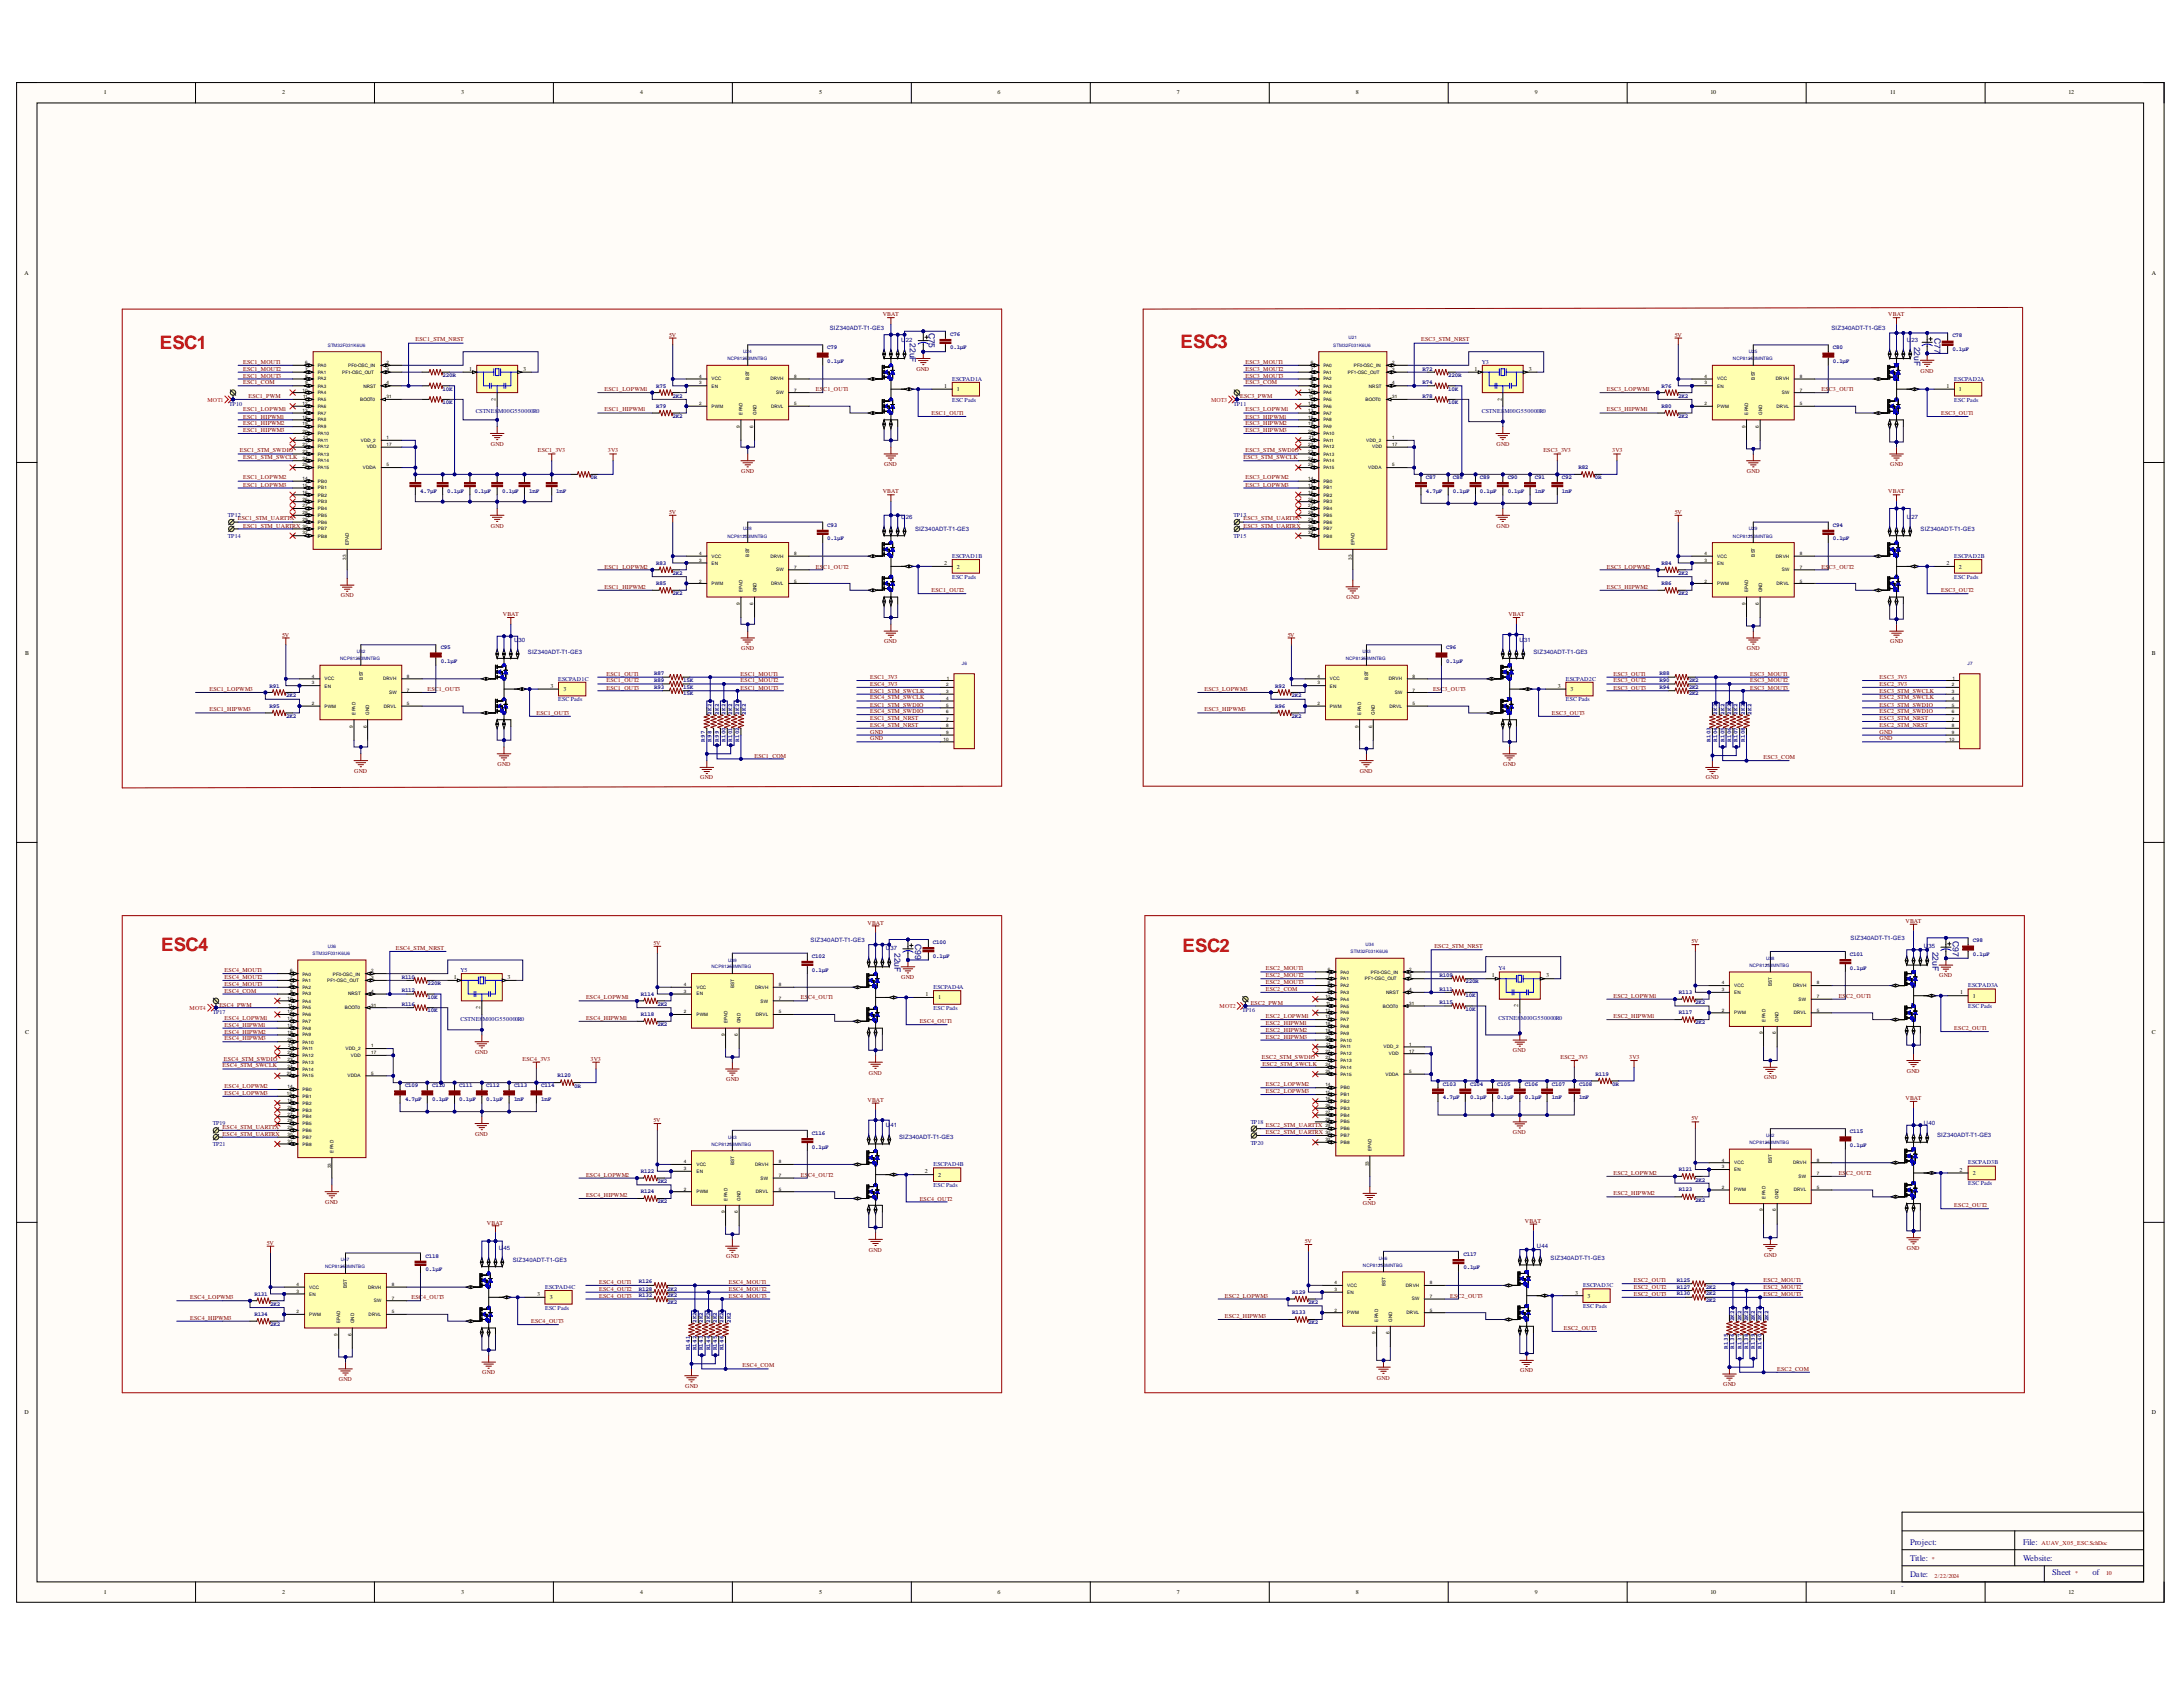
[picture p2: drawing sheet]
<svg xmlns="http://www.w3.org/2000/svg" width="279mm" height="216mm" viewBox="0 0 279 216" stroke-linecap="round" stroke-linejoin="round" font-family="sans-serif">
<defs><g id="words">
<g font-size="2.4" fill="#f00">
<text x="20.5" y="44.7">ESC1</text>
<text x="151.1" y="44.5">ESC3</text>
<text x="20.6" y="121.7">ESC4</text>
<text x="151.4" y="121.9">ESC2</text>
</g>
<g font-size="1.1" fill="#000080">
<text x="116.4" y="44" transform="rotate(90 116.4 44)">22uF</text>
<text x="118.9" y="42.6" transform="rotate(90 118.9 42.6)">C75</text>
<text x="245" y="44.4" transform="rotate(90 245 44.4)">22uF</text>
<text x="247.6" y="43.3" transform="rotate(90 247.6 43.3)">C77</text>
<text x="114.5" y="122" transform="rotate(90 114.5 122)">22uF</text>
<text x="117.1" y="120.9" transform="rotate(90 117.1 120.9)">C99</text>
<text x="247.3" y="121.8" transform="rotate(90 247.3 121.8)">22uF</text>
<text x="250" y="120.4" transform="rotate(90 250 120.4)">C97</text>
</g>
<g font-size="1.1" fill="#00f">
<text x="244.5" y="197.7">Project:</text>
<text x="258.9" y="197.7">File:</text>
<text x="244.5" y="199.8">Title:</text>
<text x="244.5" y="201.8">Date:</text>
<text x="258.9" y="199.8">Website:</text>
<text x="262.6" y="201.5">Sheet</text>
<text x="267.8" y="201.5">of</text>
</g>
<g font-size=".8">
<text x="13.3" y="12.1">1</text>
<text x="36.1" y="12.1">2</text>
<text x="59" y="12.1">3</text>
<text x="81.9" y="12.1">4</text>
<text x="104.9" y="12.1">5</text>
<text x="127.7" y="12.1">6</text>
<text x="150.6" y="12.1">7</text>
<text x="173.5" y="12.1">8</text>
<text x="196.4" y="12.1">9</text>
<text x="218.9" y="12.1">10</text>
<text x="241.9" y="12.1">11</text>
<text x="264.8" y="12.1">12</text>
<text x="3.1" y="35.2">A</text>
<text x="275.4" y="35.2">A</text>
<text x="60" y="47.4">1</text>
<text x="67" y="47.4">3</text>
<text x="188.7" y="47.4">1</text>
<text x="195.7" y="47.4">3</text>
<text x="63.4" y="51.3" transform="rotate(-90 63.4 51.3)">2</text>
<text x="120.8" y="49.6">1</text>
<text x="122.4" y="50">1</text>
<text x="192.2" y="51.3" transform="rotate(-90 192.2 51.3)">2</text>
<text x="249.1" y="49.6">1</text>
<text x="250.7" y="50">1</text>
<text x="120.8" y="72.3">2</text>
<text x="122.4" y="72.8">2</text>
<text x="249.1" y="72.3">2</text>
<text x="250.7" y="72.8">2</text>
<text x="3.2" y="83.8">B</text>
<text x="275.4" y="83.8">B</text>
<text x="70.4" y="88">3</text>
<text x="72.1" y="88.4">3</text>
<text x="199.4" y="88">3</text>
<text x="201" y="88.4">3</text>
<text x="58.1" y="125.3">1</text>
<text x="64.9" y="125.3">3</text>
<text x="190.9" y="125.1">1</text>
<text x="197.9" y="125.1">3</text>
<text x="61.5" y="129.2" transform="rotate(-90 61.5 129.2)">2</text>
<text x="118.5" y="127.5">1</text>
<text x="120.1" y="127.9">1</text>
<text x="194.3" y="128.9" transform="rotate(-90 194.3 128.9)">2</text>
<text x="250.9" y="127.2">1</text>
<text x="252.5" y="127.7">1</text>
<text x="3.2" y="132.4">C</text>
<text x="275.4" y="132.4">C</text>
<text x="250.8" y="149.9">2</text>
<text x="118.4" y="150.1">2</text>
<text x="120.1" y="150.6">2</text>
<text x="252.5" y="150.4">2</text>
<text x="68.7" y="165.8">3</text>
<text x="70.4" y="166.3">3</text>
<text x="201.6" y="165.7">3</text>
<text x="203.2" y="166.1">3</text>
<text x="3.1" y="181">D</text>
<text x="275.4" y="181">D</text>
<text x="13.3" y="204">1</text>
<text x="36.1" y="204">2</text>
<text x="59" y="204">3</text>
<text x="81.9" y="204">4</text>
<text x="104.9" y="204">5</text>
<text x="127.7" y="204">6</text>
<text x="150.6" y="204">7</text>
<text x="173.5" y="204">8</text>
<text x="196.4" y="204">9</text>
<text x="218.9" y="204">10</text>
<text x="241.9" y="204">11</text>
<text x="264.8" y="204">12</text>
</g>
<g font-size=".8" fill="#800000">
<text x="113" y="40.5">VBAT</text>
<text x="241.7" y="40.5">VBAT</text>
<text x="31.1" y="46.6">ESC1_MOUT1</text>
<text x="31.1" y="47.4">ESC1_MOUT2</text>
<text x="53.2" y="43.7">ESC1_STM_NRST</text>
<text x="85.7" y="43.1">5V</text>
<text x="117.3" y="47.4">GND</text>
<text x="159.4" y="46.6">ESC3_MOUT1</text>
<text x="159.4" y="47.4">ESC3_MOUT2</text>
<text x="181.9" y="43.7">ESC3_STM_NRST</text>
<text x="214.4" y="43.1">5V</text>
<text x="245.8" y="47.7">GND</text>
<text x="31.1" y="53.6">ESC1_HIPWM1</text>
<text x="31.1" y="52.7">ESC1_LOPWM1</text>
<text x="31.1" y="48.3">ESC1_MOUT3</text>
<text x="31.1" y="49.2">ESC1_COM</text>
<text x="31.8" y="51">ESC1_PWM</text>
<text x="77.4" y="50">ESC1_LOPWM1</text>
<text x="77.4" y="52.7">ESC1_HIPWM1</text>
<text x="104.4" y="50">ESC1_OUT1</text>
<text x="119.2" y="53.1">ESC1_OUT1</text>
<text x="158.7" y="51">ESC3_PWM</text>
<text x="159.4" y="53.6">ESC3_HIPWM1</text>
<text x="159.4" y="52.7">ESC3_LOPWM1</text>
<text x="159.4" y="48.3">ESC3_MOUT3</text>
<text x="159.4" y="49.2">ESC3_COM</text>
<text x="205.7" y="50">ESC3_LOPWM1</text>
<text x="205.7" y="52.7">ESC3_HIPWM1</text>
<text x="233.1" y="50">ESC3_OUT1</text>
<text x="248.4" y="53.1">ESC3_OUT1</text>
<text x="30.7" y="57.9">ESC1_STM_SWDIO</text>
<text x="31.1" y="54.4">ESC1_HIPWM2</text>
<text x="31.1" y="55.3">ESC1_HIPWM3</text>
<text x="31.1" y="58.7">ESC1_STM_SWCLK</text>
<text x="62.8" y="57.1">GND</text>
<text x="68.8" y="57.9">ESC1_3V3</text>
<text x="77.8" y="57.9">3V3</text>
<text x="113.1" y="59.7">GND</text>
<text x="159.1" y="58.7">ESC3_STM_SWCLK</text>
<text x="159.4" y="57.9">ESC3_STM_SWDIO</text>
<text x="159.4" y="54.4">ESC3_HIPWM2</text>
<text x="159.4" y="55.3">ESC3_HIPWM3</text>
<text x="191.5" y="57.1">GND</text>
<text x="197.5" y="57.9">ESC3_3V3</text>
<text x="206.3" y="57.9">3V3</text>
<text x="241.9" y="59.7">GND</text>
<text x="31.1" y="61.4">ESC1_LOPWM2</text>
<text x="31.1" y="62.3">ESC1_LOPWM3</text>
<text x="85.7" y="65.8">5V</text>
<text x="94.9" y="60.5">GND</text>
<text x="113" y="63.1">VBAT</text>
<text x="159.4" y="61.4">ESC3_LOPWM2</text>
<text x="159.4" y="62.3">ESC3_LOPWM3</text>
<text x="214.4" y="65.8">5V</text>
<text x="223.6" y="60.5">GND</text>
<text x="241.7" y="63.1">VBAT</text>
<text x="30.4" y="66.6">ESC1_STM_UARTTX</text>
<text x="31.1" y="67.5">ESC1_STM_UARTRX</text>
<text x="62.8" y="67.5">GND</text>
<text x="159.1" y="67.5">ESC3_STM_UARTRX</text>
<text x="159.1" y="66.6">ESC3_STM_UARTTX</text>
<text x="191.5" y="67.5">GND</text>
<text x="43.6" y="76.4">GND</text>
<text x="77.4" y="75.4">ESC1_HIPWM2</text>
<text x="77.4" y="72.8">ESC1_LOPWM2</text>
<text x="104.4" y="72.8">ESC1_OUT2</text>
<text x="119.2" y="75.8">ESC1_OUT2</text>
<text x="172.3" y="76.7">GND</text>
<text x="205.7" y="72.8">ESC3_LOPWM2</text>
<text x="205.7" y="75.4">ESC3_HIPWM2</text>
<text x="233.1" y="72.8">ESC3_OUT2</text>
<text x="248.4" y="75.8">ESC3_OUT2</text>
<text x="36.1" y="81.5">5V</text>
<text x="64.4" y="78.9">VBAT</text>
<text x="94.9" y="83.2">GND</text>
<text x="113.1" y="82.3">GND</text>
<text x="164.8" y="81.5">5V</text>
<text x="193.1" y="78.9">VBAT</text>
<text x="223.6" y="83.2">GND</text>
<text x="241.9" y="82.3">GND</text>
<text x="26.8" y="88.4">ESC1_LOPWM3</text>
<text x="54.7" y="88.4">ESC1_OUT3</text>
<text x="77.6" y="86.5">ESC1_OUT1</text>
<text x="77.6" y="87.3">ESC1_OUT2</text>
<text x="77.6" y="88.2">ESC1_OUT3</text>
<text x="94.8" y="86.5">ESC1_MOUT1</text>
<text x="94.8" y="87.3">ESC1_MOUT2</text>
<text x="94.8" y="88.2">ESC1_MOUT3</text>
<text x="111.4" y="86.9">ESC1_3V3</text>
<text x="111.4" y="87.8">ESC4_3V3</text>
<text x="111.4" y="88.7">ESC1_STM_SWCLK</text>
<text x="111.4" y="89.5">ESC4_STM_SWCLK</text>
<text x="154.2" y="88.4">ESC3_LOPWM3</text>
<text x="183.4" y="88.4">ESC3_OUT3</text>
<text x="206.5" y="86.5">ESC3_OUT1</text>
<text x="206.5" y="87.3">ESC3_OUT2</text>
<text x="206.5" y="88.2">ESC3_OUT3</text>
<text x="224" y="86.5">ESC3_MOUT1</text>
<text x="224" y="87.3">ESC3_MOUT2</text>
<text x="224" y="88.2">ESC3_MOUT3</text>
<text x="240.6" y="86.9">ESC3_3V3</text>
<text x="240.6" y="87.8">ESC2_3V3</text>
<text x="240.6" y="88.7">ESC3_STM_SWCLK</text>
<text x="240.6" y="89.5">ESC2_STM_SWCLK</text>
<text x="26.8" y="91">ESC1_HIPWM3</text>
<text x="68.7" y="91.5">ESC1_OUT3</text>
<text x="111.4" y="90.4">ESC1_STM_SWDIO</text>
<text x="111.4" y="92.1">ESC1_STM_NRST</text>
<text x="111.4" y="93">ESC4_STM_NRST</text>
<text x="111.4" y="93.9">GND</text>
<text x="111.4" y="91.3">ESC4_STM_SWDIO</text>
<text x="111.4" y="94.8">GND</text>
<text x="154.2" y="91">ESC3_HIPWM3</text>
<text x="198.6" y="91.5">ESC3_OUT3</text>
<text x="240.6" y="90.4">ESC3_STM_SWDIO</text>
<text x="240.6" y="91.3">ESC2_STM_SWDIO</text>
<text x="240.6" y="92.1">ESC3_STM_NRST</text>
<text x="240.6" y="93">ESC2_STM_NRST</text>
<text x="240.6" y="93.9">GND</text>
<text x="240.6" y="94.8">GND</text>
<text x="45.3" y="98.9">GND</text>
<text x="63.7" y="98">GND</text>
<text x="89.6" y="99.7">GND</text>
<text x="96.6" y="97">ESC1_COM</text>
<text x="174" y="98.9">GND</text>
<text x="192.4" y="98">GND</text>
<text x="218.3" y="99.7">GND</text>
<text x="225.7" y="97.1">ESC3_COM</text>
<text x="111" y="118.3">VBAT</text>
<text x="243.9" y="118.1">VBAT</text>
<text x="28.8" y="124.4">ESC4_MOUT1</text>
<text x="28.8" y="125.3">ESC4_MOUT2</text>
<text x="50.7" y="121.5">ESC4_STM_NRST</text>
<text x="83.6" y="121">5V</text>
<text x="115.3" y="125.3">GND</text>
<text x="162" y="124.2">ESC2_MOUT1</text>
<text x="162" y="125.1">ESC2_MOUT2</text>
<text x="162" y="125.9">ESC2_MOUT3</text>
<text x="183.6" y="121.4">ESC2_STM_NRST</text>
<text x="216.5" y="120.7">5V</text>
<text x="248.2" y="125.1">GND</text>
<text x="28.1" y="128.8">ESC4_PWM</text>
<text x="28.8" y="131.4">ESC4_HIPWM1</text>
<text x="28.8" y="130.5">ESC4_LOPWM1</text>
<text x="28.8" y="126.2">ESC4_MOUT3</text>
<text x="28.8" y="127">ESC4_COM</text>
<text x="75" y="127.9">ESC4_LOPWM1</text>
<text x="75" y="130.5">ESC4_HIPWM1</text>
<text x="102.5" y="127.9">ESC4_OUT1</text>
<text x="117.7" y="130.9">ESC4_OUT1</text>
<text x="160.1" y="128.6">ESC2_PWM</text>
<text x="162" y="131.2">ESC2_HIPWM1</text>
<text x="162" y="130.3">ESC2_LOPWM1</text>
<text x="162" y="126.8">ESC2_COM</text>
<text x="206.5" y="127.7">ESC2_LOPWM1</text>
<text x="206.5" y="130.3">ESC2_HIPWM1</text>
<text x="235.3" y="127.7">ESC2_OUT1</text>
<text x="250.1" y="131.9">ESC2_OUT1</text>
<text x="28.5" y="136.6">ESC4_STM_SWCLK</text>
<text x="28.7" y="135.7">ESC4_STM_SWDIO</text>
<text x="28.8" y="132.3">ESC4_HIPWM2</text>
<text x="28.8" y="133.1">ESC4_HIPWM3</text>
<text x="60.8" y="134.9">GND</text>
<text x="66.9" y="135.7">ESC4_3V3</text>
<text x="75.6" y="135.7">3V3</text>
<text x="111.2" y="137.5">GND</text>
<text x="161.5" y="135.6">ESC2_STM_SWDIO</text>
<text x="161.6" y="136.4">ESC2_STM_SWCLK</text>
<text x="162" y="132">ESC2_HIPWM2</text>
<text x="162" y="133">ESC2_HIPWM3</text>
<text x="193.6" y="134.6">GND</text>
<text x="199.7" y="135.6">ESC2_3V3</text>
<text x="208.5" y="135.6">3V3</text>
<text x="244" y="137.3">GND</text>
<text x="28.8" y="139.2">ESC4_LOPWM2</text>
<text x="28.8" y="140.1">ESC4_LOPWM3</text>
<text x="83.6" y="143.6">5V</text>
<text x="92.9" y="138.4">GND</text>
<text x="111" y="141">VBAT</text>
<text x="162" y="139">ESC2_LOPWM2</text>
<text x="162" y="139.9">ESC2_LOPWM3</text>
<text x="216.5" y="143.4">5V</text>
<text x="225.8" y="138.1">GND</text>
<text x="243.9" y="140.7">VBAT</text>
<text x="28.5" y="144.5">ESC4_STM_UARTTX</text>
<text x="28.5" y="145.4">ESC4_STM_UARTRX</text>
<text x="60.8" y="145.4">GND</text>
<text x="162" y="145.1">ESC2_STM_UARTRX</text>
<text x="162" y="144.3">ESC2_STM_UARTTX</text>
<text x="193.6" y="145.1">GND</text>
<text x="41.6" y="154.1">GND</text>
<text x="75" y="150.6">ESC4_LOPWM2</text>
<text x="75" y="153.2">ESC4_HIPWM2</text>
<text x="102.5" y="150.6">ESC4_OUT2</text>
<text x="117.7" y="153.7">ESC4_OUT2</text>
<text x="174.4" y="154.3">GND</text>
<text x="206.5" y="150.4">ESC2_LOPWM2</text>
<text x="206.5" y="153">ESC2_HIPWM2</text>
<text x="235.3" y="150.4">ESC2_OUT2</text>
<text x="250.1" y="154.5">ESC2_OUT2</text>
<text x="34.2" y="159.3">5V</text>
<text x="62.3" y="156.7">VBAT</text>
<text x="92.9" y="161">GND</text>
<text x="111.2" y="160.2">GND</text>
<text x="167" y="159.1">5V</text>
<text x="195.2" y="156.5">VBAT</text>
<text x="225.8" y="160.9">GND</text>
<text x="244" y="159.9">GND</text>
<text x="24.4" y="166.3">ESC4_LOPWM3</text>
<text x="52.7" y="166.3">ESC4_OUT3</text>
<text x="76.7" y="164.3">ESC4_OUT1</text>
<text x="76.7" y="165.2">ESC4_OUT2</text>
<text x="76.7" y="166.1">ESC4_OUT3</text>
<text x="93.3" y="164.3">ESC4_MOUT1</text>
<text x="93.3" y="165.2">ESC4_MOUT2</text>
<text x="93.3" y="166.1">ESC4_MOUT3</text>
<text x="156.8" y="166.1">ESC2_LOPWM3</text>
<text x="185.6" y="166.1">ESC2_OUT3</text>
<text x="209.1" y="164.1">ESC2_OUT1</text>
<text x="209.1" y="165">ESC2_OUT2</text>
<text x="209.1" y="165.8">ESC2_OUT3</text>
<text x="225.7" y="164.1">ESC2_MOUT1</text>
<text x="225.7" y="165">ESC2_MOUT2</text>
<text x="225.7" y="165.8">ESC2_MOUT3</text>
<text x="24.4" y="168.9">ESC4_HIPWM3</text>
<text x="68" y="169.3">ESC4_OUT3</text>
<text x="156.8" y="168.7">ESC2_HIPWM3</text>
<text x="200.2" y="170.2">ESC2_OUT3</text>
<text x="43.4" y="176.7">GND</text>
<text x="61.7" y="175.9">GND</text>
<text x="87.7" y="177.6">GND</text>
<text x="95" y="175">ESC4_COM</text>
<text x="176.2" y="176.6">GND</text>
<text x="194.6" y="175.6">GND</text>
<text x="220.5" y="177.4">GND</text>
<text x="227.5" y="175.5">ESC2_COM</text>
</g>
<g font-size=".8" fill="#000080">
<text x="105.9" y="44.7">C79</text>
<text x="105.9" y="46.5">0.1µF</text>
<text x="106.2" y="42.2">SIZ340ADT-T1-GE3</text>
<text x="115.3" y="43.8">U</text>
<text x="115.9" y="43.8">22</text>
<text x="121.6" y="43">C76</text>
<text x="121.6" y="44.7">0.1µF</text>
<text x="182.1" y="47.4">R72</text>
<text x="189.7" y="46.6">Y3</text>
<text x="234.4" y="42.2">SIZ340ADT-T1-GE3</text>
<text x="234.6" y="44.7">C80</text>
<text x="234.6" y="46.5">0.1µF</text>
<text x="244" y="43.8">U</text>
<text x="244.6" y="43.8">23</text>
<text x="249.9" y="43.2">C78</text>
<text x="249.9" y="45">0.1µF</text>
<text x="29.3" y="52">TP10</text>
<text x="56.7" y="48.3">220R</text>
<text x="56.7" y="51.7">10K</text>
<text x="56.7" y="50">10K</text>
<text x="60.9" y="52.8">CSTNE8M00G550000R0</text>
<text x="84" y="52.2">R79</text>
<text x="84" y="49.6">R75</text>
<text x="86.1" y="53.5">2K2</text>
<text x="86.1" y="50.9">2K2</text>
<text x="121.9" y="48.8">ESCPAD1A</text>
<text x="121.9" y="51.4">ESC Pads</text>
<text x="157.9" y="52">TP11</text>
<text x="182.1" y="50.9">R78</text>
<text x="182.1" y="49.1">R74</text>
<text x="185.4" y="48.3">220R</text>
<text x="185.4" y="51.7">10K</text>
<text x="185.4" y="50">10K</text>
<text x="189.7" y="52.8">CSTNE8M00G550000R0</text>
<text x="212.7" y="52.2">R80</text>
<text x="212.7" y="49.6">R76</text>
<text x="214.8" y="53.5">2K2</text>
<text x="214.8" y="50.9">2K2</text>
<text x="250.1" y="48.8">ESCPAD2A</text>
<text x="250.1" y="51.4">ESC Pads</text>
<text x="53.8" y="63.1">4.7µF</text>
<text x="57.2" y="63.1">0.1µF</text>
<text x="60.7" y="63.1">0.1µF</text>
<text x="64.3" y="63.1">0.1µF</text>
<text x="67.7" y="63.1">1nF</text>
<text x="71.2" y="63.1">1nF</text>
<text x="75.6" y="61.4">0R</text>
<text x="182.5" y="61.3">C87</text>
<text x="182.5" y="63.1">4.7µF</text>
<text x="185.9" y="61.3">C88</text>
<text x="185.9" y="63.1">0.1µF</text>
<text x="189.4" y="61.3">C89</text>
<text x="189.4" y="63.1">0.1µF</text>
<text x="193" y="61.3">C90</text>
<text x="193" y="63.1">0.1µF</text>
<text x="196.4" y="61.3">C91</text>
<text x="196.4" y="63.1">1nF</text>
<text x="199.9" y="61.3">C92</text>
<text x="199.9" y="63.1">1nF</text>
<text x="202" y="60">R82</text>
<text x="204.1" y="61.4">0R</text>
<text x="29.2" y="66.2">TP12</text>
<text x="29.2" y="68.8">TP14</text>
<text x="105.9" y="67.5">C93</text>
<text x="105.9" y="69.1">0.1µF</text>
<text x="115.3" y="66.4">U26</text>
<text x="117.1" y="68">SIZ340ADT-T1-GE3</text>
<text x="121.9" y="71.4">ESCPAD1B</text>
<text x="157.9" y="66.2">TP13</text>
<text x="157.9" y="68.8">TP15</text>
<text x="234.6" y="67.5">C94</text>
<text x="234.6" y="69.1">0.1µF</text>
<text x="244" y="66.4">U</text>
<text x="244.6" y="66.4">27</text>
<text x="245.8" y="68">SIZ340ADT-T1-GE3</text>
<text x="250.1" y="71.4">ESCPAD2B</text>
<text x="84" y="74.9">R85</text>
<text x="84" y="72.3">R83</text>
<text x="86.1" y="76.2">2K2</text>
<text x="86.1" y="73.5">2K2</text>
<text x="121.9" y="74">ESC Pads</text>
<text x="212.7" y="74.9">R86</text>
<text x="212.7" y="72.3">R84</text>
<text x="214.8" y="76.2">2K2</text>
<text x="214.8" y="73.5">2K2</text>
<text x="250.1" y="74">ESC Pads</text>
<text x="56.4" y="83.1">C95</text>
<text x="65.8" y="82.2">U30</text>
<text x="67.6" y="83.7">SIZ340ADT-T1-GE3</text>
<text x="185.1" y="83.1">C96</text>
<text x="194.5" y="82.2">U</text>
<text x="195.1" y="82.2">31</text>
<text x="196.3" y="83.7">SIZ340ADT-T1-GE3</text>
<text x="34.5" y="88">R91</text>
<text x="36.6" y="89.3">2K2</text>
<text x="56.4" y="84.9">0.1µF</text>
<text x="71.5" y="87.1">ESCPAD1C</text>
<text x="71.5" y="89.8">ESC Pads</text>
<text x="83.7" y="86.4">R87</text>
<text x="83.7" y="87.3">R89</text>
<text x="83.7" y="88.2">R93</text>
<text x="87.4" y="87.3">15K</text>
<text x="87.4" y="88.2">15K</text>
<text x="87.4" y="89">15K</text>
<text x="163.2" y="88">R92</text>
<text x="165.3" y="89.3">2K2</text>
<text x="185.1" y="84.9">0.1µF</text>
<text x="200.4" y="87.1">ESCPAD2C</text>
<text x="200.4" y="89.8">ESC Pads</text>
<text x="212.4" y="86.4">R88</text>
<text x="212.4" y="87.3">R90</text>
<text x="212.4" y="88.2">R94</text>
<text x="216.1" y="87.3">2K2</text>
<text x="216.1" y="88.2">2K2</text>
<text x="216.1" y="89">2K2</text>
<text x="34.5" y="90.6">R95</text>
<text x="36.6" y="91.9">2K2</text>
<text x="90.2" y="94.9" transform="rotate(-90 90.2 94.9)">R97</text>
<text x="91.1" y="94.9" transform="rotate(-90 91.1 94.9)">R98</text>
<text x="91.1" y="91.5" transform="rotate(-90 91.1 91.5)">2K2</text>
<text x="92" y="94.9" transform="rotate(-90 92 94.9)">R99</text>
<text x="92" y="91.5" transform="rotate(-90 92 91.5)">2K2</text>
<text x="92.8" y="94.9" transform="rotate(-90 92.8 94.9)">R100</text>
<text x="92.8" y="91.5" transform="rotate(-90 92.8 91.5)">2K2</text>
<text x="93.7" y="94.9" transform="rotate(-90 93.7 94.9)">R101</text>
<text x="93.7" y="91.5" transform="rotate(-90 93.7 91.5)">2K2</text>
<text x="94.6" y="94.9" transform="rotate(-90 94.6 94.9)">R102</text>
<text x="94.6" y="91.5" transform="rotate(-90 94.6 91.5)">2K2</text>
<text x="95.5" y="91.5" transform="rotate(-90 95.5 91.5)">2K2</text>
<text x="163.2" y="90.6">R96</text>
<text x="165.3" y="91.9">2K2</text>
<text x="218.9" y="94.9" transform="rotate(-90 218.9 94.9)">R103</text>
<text x="219.8" y="94.9" transform="rotate(-90 219.8 94.9)">R104</text>
<text x="219.8" y="91.5" transform="rotate(-90 219.8 91.5)">2K2</text>
<text x="220.7" y="94.9" transform="rotate(-90 220.7 94.9)">R105</text>
<text x="220.7" y="91.5" transform="rotate(-90 220.7 91.5)">2K2</text>
<text x="221.5" y="94.9" transform="rotate(-90 221.5 94.9)">R106</text>
<text x="221.5" y="91.5" transform="rotate(-90 221.5 91.5)">2K2</text>
<text x="222.4" y="94.9" transform="rotate(-90 222.4 94.9)">R107</text>
<text x="222.4" y="91.5" transform="rotate(-90 222.4 91.5)">2K2</text>
<text x="223.3" y="94.9" transform="rotate(-90 223.3 94.9)">R108</text>
<text x="223.3" y="91.5" transform="rotate(-90 223.3 91.5)">2K2</text>
<text x="224.2" y="91.5" transform="rotate(-90 224.2 91.5)">2K2</text>
<text x="51.4" y="125.3">R110</text>
<text x="58.9" y="124.4">Y5</text>
<text x="103.8" y="120.5">SIZ340ADT-T1-GE3</text>
<text x="103.9" y="122.6">C102</text>
<text x="103.9" y="124.3">0.1µF</text>
<text x="113.4" y="121.5">U37</text>
<text x="119.4" y="120.9">C100</text>
<text x="119.4" y="122.6">0.1µF</text>
<text x="184.3" y="125">R109</text>
<text x="187.6" y="125.9">220R</text>
<text x="191.8" y="124.2">Y4</text>
<text x="236.8" y="122.4">C101</text>
<text x="236.8" y="124.1">0.1µF</text>
<text x="236.9" y="120.3">SIZ340ADT-T1-GE3</text>
<text x="246.2" y="121.4">U35</text>
<text x="252.5" y="120.6">C98</text>
<text x="252.5" y="122.4">0.1µF</text>
<text x="27.2" y="129.8">TP17</text>
<text x="51.4" y="128.7">R116</text>
<text x="51.4" y="127">R112</text>
<text x="54.7" y="126.1">220R</text>
<text x="54.7" y="129.6">10K</text>
<text x="54.7" y="127.9">10K</text>
<text x="58.9" y="130.7">CSTNE8M00G550000R0</text>
<text x="82" y="130.1">R118</text>
<text x="82" y="127.5">R114</text>
<text x="84.1" y="131.4">2K2</text>
<text x="84.1" y="128.7">2K2</text>
<text x="119.5" y="126.6">ESCPAD4A</text>
<text x="119.5" y="129.2">ESC Pads</text>
<text x="159" y="129.6">TP16</text>
<text x="184.3" y="128.5">R115</text>
<text x="184.3" y="126.8">R111</text>
<text x="187.6" y="129.4">10K</text>
<text x="187.6" y="127.6">10K</text>
<text x="191.8" y="130.5">CSTNE8</text>
<text x="194.7" y="130.5">M00G550000R0</text>
<text x="214.9" y="129.8">R117</text>
<text x="214.9" y="127.2">R113</text>
<text x="217" y="131.1">2K2</text>
<text x="217" y="128.5">2K2</text>
<text x="251.9" y="126.4">ESCPAD3A</text>
<text x="251.9" y="129">ESC Pads</text>
<text x="71.4" y="137.9">R120</text>
<text x="204.2" y="137.7">R119</text>
<text x="51.8" y="139.1">C109</text>
<text x="51.8" y="140.9">4.7µF</text>
<text x="55.3" y="139.1">C110</text>
<text x="55.3" y="140.9">0.1µF</text>
<text x="58.8" y="139.1">C111</text>
<text x="58.8" y="140.9">0.1µF</text>
<text x="62.2" y="139.1">C112</text>
<text x="62.2" y="140.9">0.1µF</text>
<text x="65.8" y="139.1">C113</text>
<text x="65.8" y="140.9">1nF</text>
<text x="69.3" y="139.1">C114</text>
<text x="69.3" y="140.9">1nF</text>
<text x="73.5" y="139.2">0R</text>
<text x="160.1" y="143.9">TP18</text>
<text x="184.7" y="139">C103</text>
<text x="184.7" y="140.7">4.7µF</text>
<text x="188.1" y="139">C104</text>
<text x="188.1" y="140.7">0.1µF</text>
<text x="191.6" y="139">C105</text>
<text x="191.6" y="140.7">0.1µF</text>
<text x="195.2" y="139">C106</text>
<text x="195.2" y="140.7">0.1µF</text>
<text x="198.6" y="139">C107</text>
<text x="198.6" y="140.7">1nF</text>
<text x="202.1" y="139">C108</text>
<text x="202.1" y="140.7">1nF</text>
<text x="206.3" y="139">0R</text>
<text x="27.2" y="146.7">TP21</text>
<text x="27.2" y="144">TP19</text>
<text x="103.9" y="145.2">C116</text>
<text x="103.9" y="147">0.1µF</text>
<text x="113.4" y="144.3">U</text>
<text x="114" y="144.3">41</text>
<text x="115.1" y="145.8">SIZ340ADT-T1-GE3</text>
<text x="119.5" y="149.3">ESCPAD4B</text>
<text x="160.1" y="146.5">TP20</text>
<text x="214.9" y="149.9">R121</text>
<text x="236.8" y="145">C115</text>
<text x="236.8" y="146.8">0.1µF</text>
<text x="246.2" y="144">U40</text>
<text x="247.9" y="145.6">SIZ340ADT-T1-GE3</text>
<text x="251.9" y="149">ESCPAD3B</text>
<text x="82" y="152.7">R124</text>
<text x="82" y="150.1">R122</text>
<text x="84.1" y="154">2K2</text>
<text x="84.1" y="151.4">2K2</text>
<text x="119.5" y="151.9">ESC Pads</text>
<text x="214.9" y="152.5">R123</text>
<text x="217" y="153.8">2K2</text>
<text x="217" y="151.2">2K2</text>
<text x="251.9" y="151.6">ESC Pads</text>
<text x="54.5" y="160.9">C118</text>
<text x="63.8" y="160">U</text>
<text x="64.4" y="160">45</text>
<text x="65.6" y="161.5">SIZ340ADT-T1-GE3</text>
<text x="187.3" y="160.8">C117</text>
<text x="196.7" y="159.8">U44</text>
<text x="198.5" y="161.3">SIZ340ADT-T1-GE3</text>
<text x="32.6" y="165.8">R131</text>
<text x="34.6" y="167.1">2K2</text>
<text x="54.5" y="162.7">0.1µF</text>
<text x="69.8" y="165">ESCPAD4C</text>
<text x="69.8" y="167.6">ESC Pads</text>
<text x="81.8" y="164.2">R126</text>
<text x="81.8" y="165.2">R128</text>
<text x="81.8" y="166">R132</text>
<text x="85.4" y="165.2">2K2</text>
<text x="85.4" y="166">2K2</text>
<text x="85.4" y="166.9">2K2</text>
<text x="165.4" y="165.6">R129</text>
<text x="167.4" y="166.9">2K2</text>
<text x="187.3" y="162.5">0.1µF</text>
<text x="202.6" y="164.7">ESCPAD3C</text>
<text x="202.6" y="167.4">ESC Pads</text>
<text x="214.6" y="164.1">R125</text>
<text x="214.6" y="164.9">R127</text>
<text x="214.6" y="165.8">R130</text>
<text x="218.3" y="164.9">2K2</text>
<text x="218.3" y="165.8">2K2</text>
<text x="218.3" y="166.7">2K2</text>
<text x="32.6" y="168.5">R134</text>
<text x="34.6" y="169.7">2K2</text>
<text x="88.3" y="172.8" transform="rotate(-90 88.3 172.8)">R141</text>
<text x="89.1" y="172.8" transform="rotate(-90 89.1 172.8)">R142</text>
<text x="89.1" y="169.3" transform="rotate(-90 89.1 169.3)">2K2</text>
<text x="90" y="172.8" transform="rotate(-90 90 172.8)">R143</text>
<text x="90" y="169.3" transform="rotate(-90 90 169.3)">2K2</text>
<text x="90.9" y="172.8" transform="rotate(-90 90.9 172.8)">R144</text>
<text x="90.9" y="169.3" transform="rotate(-90 90.9 169.3)">2K2</text>
<text x="91.7" y="172.8" transform="rotate(-90 91.7 172.8)">R145</text>
<text x="91.7" y="169.3" transform="rotate(-90 91.7 169.3)">2K2</text>
<text x="92.6" y="172.8" transform="rotate(-90 92.6 172.8)">R146</text>
<text x="92.6" y="169.3" transform="rotate(-90 92.6 169.3)">2K2</text>
<text x="93.5" y="169.3" transform="rotate(-90 93.5 169.3)">2K2</text>
<text x="165.4" y="168.2">R133</text>
<text x="167.4" y="169.5">2K2</text>
<text x="221.1" y="172.6" transform="rotate(-90 221.1 172.6)">R135</text>
<text x="222" y="172.6" transform="rotate(-90 222 172.6)">R136</text>
<text x="222" y="169.1" transform="rotate(-90 222 169.1)">2K2</text>
<text x="222.9" y="172.6" transform="rotate(-90 222.9 172.6)">R137</text>
<text x="222.9" y="169.1" transform="rotate(-90 222.9 169.1)">2K2</text>
<text x="223.7" y="172.6" transform="rotate(-90 223.7 172.6)">R138</text>
<text x="223.7" y="169.1" transform="rotate(-90 223.7 169.1)">2K2</text>
<text x="224.6" y="172.6" transform="rotate(-90 224.6 172.6)">R139</text>
<text x="224.6" y="169.1" transform="rotate(-90 224.6 169.1)">2K2</text>
<text x="225.4" y="172.6" transform="rotate(-90 225.4 172.6)">R140</text>
<text x="225.4" y="169.1" transform="rotate(-90 225.4 169.1)">2K2</text>
<text x="226.4" y="169.1" transform="rotate(-90 226.4 169.1)">2K2</text>
<text x="243.4" y="203.2">-</text>
</g>
<g font-size=".8" fill="#f00">
<text x="26.6" y="51.4">MOT1</text>
<text x="155" y="51.4">MOT3</text>
<text x="24.3" y="129.2">MOT4</text>
<text x="156.1" y="129">MOT2</text>
</g>
<g font-size=".8" fill="#980000">
<text x="261.3" y="197.8">AUAV_X05_ESC.SchDoc</text>
<text x="247.3" y="199.8">*</text>
<text x="247.6" y="201.9">2/22/2024</text>
<text x="265.6" y="201.6">*</text>
<text x="269.6" y="201.6">10</text>
</g>
<g font-size=".6">
<text x="39.1" y="47.5">7</text>
<text x="39.1" y="46.6">6</text>
<text x="40.7" y="47.8">PA1</text>
<text x="40.7" y="47">PA0</text>
<text x="43.8" y="47.8">PF1-OSC_OUT</text>
<text x="44.6" y="47">PF0-OSC_IN</text>
<text x="49.5" y="47.5">3</text>
<text x="49.5" y="46.6">2</text>
<text x="95.6" y="46.1" transform="rotate(-90 95.6 46.1)">1</text>
<text x="167.8" y="47.5">7</text>
<text x="167.8" y="46.6">6</text>
<text x="169.4" y="47.8">PA1</text>
<text x="169.4" y="47">PA0</text>
<text x="172.5" y="47.8">PF1-OSC_OUT</text>
<text x="173.3" y="47">PF0-OSC_IN</text>
<text x="178.2" y="47.5">3</text>
<text x="178.2" y="46.6">2</text>
<text x="224.3" y="46.1" transform="rotate(-90 224.3 46.1)">1</text>
<text x="38.7" y="53.6">18</text>
<text x="38.7" y="52.7">13</text>
<text x="38.7" y="51.8">12</text>
<text x="38.7" y="50.1">10</text>
<text x="38.8" y="51">11</text>
<text x="39.1" y="49.2">9</text>
<text x="39.1" y="48.3">8</text>
<text x="40.7" y="53.9">PA8</text>
<text x="40.7" y="53.1">PA7</text>
<text x="40.7" y="52.2">PA6</text>
<text x="40.7" y="51.3">PA5</text>
<text x="40.7" y="50.5">PA4</text>
<text x="40.7" y="49.6">PA3</text>
<text x="40.7" y="48.7">PA2</text>
<text x="46.1" y="51.3">BOOT0</text>
<text x="46.5" y="49.6">NRST</text>
<text x="49.5" y="51">31</text>
<text x="49.5" y="49.2">4</text>
<text x="89.5" y="48.3">4</text>
<text x="89.5" y="49.2">3</text>
<text x="89.5" y="51.8">2</text>
<text x="91.1" y="48.7">VCC</text>
<text x="91.1" y="49.6">EN</text>
<text x="91.1" y="52.2">PWM</text>
<text x="95" y="53.1" transform="rotate(-90 95 53.1)">EPAD</text>
<text x="95.9" y="48.6" transform="rotate(-90 95.9 48.6)">BST</text>
<text x="96.8" y="53.1" transform="rotate(-90 96.8 53.1)">GND</text>
<text x="98.6" y="48.7">DRVH</text>
<text x="98.7" y="52.2">DRVL</text>
<text x="99.4" y="50.5">SW</text>
<text x="101.6" y="48.3">8</text>
<text x="101.6" y="50.1">7</text>
<text x="101.6" y="51.8">5</text>
<text x="167.4" y="53.6">18</text>
<text x="167.4" y="52.7">13</text>
<text x="167.4" y="51.8">12</text>
<text x="167.4" y="50.1">10</text>
<text x="167.5" y="51">11</text>
<text x="167.8" y="49.2">9</text>
<text x="167.8" y="48.3">8</text>
<text x="169.4" y="53.9">PA8</text>
<text x="169.4" y="53.1">PA7</text>
<text x="169.4" y="52.2">PA6</text>
<text x="169.4" y="51.3">PA5</text>
<text x="169.4" y="50.5">PA4</text>
<text x="169.4" y="49.6">PA3</text>
<text x="169.4" y="48.7">PA2</text>
<text x="174.8" y="51.3">BOOT0</text>
<text x="175.2" y="49.6">NRST</text>
<text x="178.2" y="51">31</text>
<text x="178.2" y="49.2">4</text>
<text x="218.2" y="48.3">4</text>
<text x="218.2" y="49.2">3</text>
<text x="218.2" y="51.8">2</text>
<text x="219.8" y="48.7">VCC</text>
<text x="219.8" y="49.6">EN</text>
<text x="219.8" y="52.2">PWM</text>
<text x="223.7" y="53.1" transform="rotate(-90 223.7 53.1)">EPAD</text>
<text x="224.6" y="48.6" transform="rotate(-90 224.6 48.6)">BST</text>
<text x="225.5" y="53.1" transform="rotate(-90 225.5 53.1)">GND</text>
<text x="227.3" y="48.7">DRVH</text>
<text x="227.4" y="52.2">DRVL</text>
<text x="228.1" y="50.5">SW</text>
<text x="230.3" y="48.3">8</text>
<text x="230.3" y="50.1">7</text>
<text x="230.3" y="51.8">5</text>
<text x="38.7" y="59.7">25</text>
<text x="38.7" y="58.8">24</text>
<text x="38.7" y="58">23</text>
<text x="38.7" y="57.1">22</text>
<text x="38.7" y="55.4">20</text>
<text x="38.7" y="54.4">19</text>
<text x="38.8" y="56.2">21</text>
<text x="40.7" y="59.2">PA14</text>
<text x="40.7" y="58.3">PA13</text>
<text x="40.7" y="57.4">PA12</text>
<text x="40.7" y="56.5">PA11</text>
<text x="40.7" y="55.7">PA10</text>
<text x="40.7" y="54.8">PA9</text>
<text x="46.2" y="56.5">VDD_2</text>
<text x="46.9" y="57.4">VDD</text>
<text x="49.5" y="59.7">5</text>
<text x="49.5" y="57.1">17</text>
<text x="49.5" y="56.2">1</text>
<text x="94.7" y="54.8" transform="rotate(-90 94.7 54.8)">9</text>
<text x="96.4" y="54.8" transform="rotate(-90 96.4 54.8)">6</text>
<text x="167.4" y="59.7">25</text>
<text x="167.4" y="58.8">24</text>
<text x="167.4" y="58">23</text>
<text x="167.4" y="57.1">22</text>
<text x="167.4" y="55.4">20</text>
<text x="167.4" y="54.4">19</text>
<text x="167.5" y="56.2">21</text>
<text x="169.4" y="59.2">PA14</text>
<text x="169.4" y="58.3">PA13</text>
<text x="169.4" y="57.4">PA12</text>
<text x="169.4" y="56.5">PA11</text>
<text x="169.4" y="55.7">PA10</text>
<text x="169.4" y="54.8">PA9</text>
<text x="174.9" y="56.5">VDD_2</text>
<text x="175.6" y="57.4">VDD</text>
<text x="178.2" y="59.7">5</text>
<text x="178.2" y="57.1">17</text>
<text x="178.2" y="56.2">1</text>
<text x="223.4" y="54.8" transform="rotate(-90 223.4 54.8)">9</text>
<text x="225.1" y="54.8" transform="rotate(-90 225.1 54.8)">6</text>
<text x="38.7" y="65.8">28</text>
<text x="38.7" y="64.9">27</text>
<text x="38.7" y="64.1">26</text>
<text x="38.7" y="63.2">16</text>
<text x="38.7" y="62.3">15</text>
<text x="38.7" y="61.5">14</text>
<text x="40.7" y="65.3">PB4</text>
<text x="40.7" y="64.4">PB3</text>
<text x="40.7" y="63.6">PB2</text>
<text x="40.7" y="62.6">PB1</text>
<text x="40.7" y="61.8">PB0</text>
<text x="40.7" y="60">PA15</text>
<text x="46.4" y="60">VDDA</text>
<text x="167.4" y="65.8">28</text>
<text x="167.4" y="64.9">27</text>
<text x="167.4" y="64.1">26</text>
<text x="167.4" y="63.2">16</text>
<text x="167.4" y="62.3">15</text>
<text x="167.4" y="61.5">14</text>
<text x="169.4" y="65.3">PB4</text>
<text x="169.4" y="64.4">PB3</text>
<text x="169.4" y="63.6">PB2</text>
<text x="169.4" y="62.6">PB1</text>
<text x="169.4" y="61.8">PB0</text>
<text x="169.4" y="60">PA15</text>
<text x="175.1" y="60">VDDA</text>
<text x="38.7" y="68.4">32</text>
<text x="38.7" y="67.5">30</text>
<text x="38.7" y="66.7">29</text>
<text x="40.7" y="68.8">PB8</text>
<text x="40.7" y="67.9">PB7</text>
<text x="40.7" y="67">PB6</text>
<text x="40.7" y="66.2">PB5</text>
<text x="44.3" y="71.7" transform="rotate(-90 44.3 71.7)">33</text>
<text x="44.6" y="69.7" transform="rotate(-90 44.6 69.7)">EPAD</text>
<text x="89.5" y="71">4</text>
<text x="89.5" y="71.9">3</text>
<text x="91.1" y="71.4">VCC</text>
<text x="95.6" y="68.7" transform="rotate(-90 95.6 68.7)">1</text>
<text x="95.9" y="71.3" transform="rotate(-90 95.9 71.3)">BST</text>
<text x="98.6" y="71.4">DRVH</text>
<text x="101.6" y="71">8</text>
<text x="167.4" y="68.4">32</text>
<text x="167.4" y="67.5">30</text>
<text x="167.4" y="66.7">29</text>
<text x="169.4" y="68.8">PB8</text>
<text x="169.4" y="67.9">PB7</text>
<text x="169.4" y="67">PB6</text>
<text x="169.4" y="66.2">PB5</text>
<text x="173" y="71.7" transform="rotate(-90 173 71.7)">33</text>
<text x="173.3" y="69.7" transform="rotate(-90 173.3 69.7)">EPAD</text>
<text x="218.2" y="71">4</text>
<text x="218.2" y="71.9">3</text>
<text x="219.8" y="71.4">VCC</text>
<text x="224.3" y="68.7" transform="rotate(-90 224.3 68.7)">1</text>
<text x="224.6" y="71.3" transform="rotate(-90 224.6 71.3)">BST</text>
<text x="227.3" y="71.4">DRVH</text>
<text x="230.3" y="71">8</text>
<text x="89.5" y="74.6">2</text>
<text x="91.1" y="72.3">EN</text>
<text x="91.1" y="74.9">PWM</text>
<text x="94.7" y="77.4" transform="rotate(-90 94.7 77.4)">9</text>
<text x="95" y="75.8" transform="rotate(-90 95 75.8)">EPAD</text>
<text x="96.4" y="77.4" transform="rotate(-90 96.4 77.4)">6</text>
<text x="96.8" y="75.8" transform="rotate(-90 96.8 75.8)">GND</text>
<text x="98.7" y="74.9">DRVL</text>
<text x="99.4" y="73.1">SW</text>
<text x="101.6" y="72.8">7</text>
<text x="101.6" y="74.6">5</text>
<text x="218.2" y="74.6">2</text>
<text x="219.8" y="72.3">EN</text>
<text x="219.8" y="74.9">PWM</text>
<text x="223.4" y="77.4" transform="rotate(-90 223.4 77.4)">9</text>
<text x="223.7" y="75.8" transform="rotate(-90 223.7 75.8)">EPAD</text>
<text x="225.1" y="77.4" transform="rotate(-90 225.1 77.4)">6</text>
<text x="225.5" y="75.8" transform="rotate(-90 225.5 75.8)">GND</text>
<text x="227.4" y="74.9">DRVL</text>
<text x="228.1" y="73.1">SW</text>
<text x="230.3" y="72.8">7</text>
<text x="230.3" y="74.6">5</text>
<text x="39.9" y="86.7">4</text>
<text x="39.9" y="87.6">3</text>
<text x="41.5" y="87.1">VCC</text>
<text x="41.5" y="88">EN</text>
<text x="46.1" y="84.4" transform="rotate(-90 46.1 84.4)">1</text>
<text x="46.4" y="87" transform="rotate(-90 46.4 87)">BST</text>
<text x="49" y="87.1">DRVH</text>
<text x="49.8" y="88.8">SW</text>
<text x="52.1" y="86.7">8</text>
<text x="52.1" y="88.5">7</text>
<text x="121.1" y="89.6">4</text>
<text x="121.1" y="88.7">3</text>
<text x="121.1" y="87.8">2</text>
<text x="121.2" y="87">1</text>
<text x="168.6" y="86.7">4</text>
<text x="168.6" y="87.6">3</text>
<text x="170.2" y="87.1">VCC</text>
<text x="170.2" y="88">EN</text>
<text x="174.8" y="84.4" transform="rotate(-90 174.8 84.4)">1</text>
<text x="175.1" y="87" transform="rotate(-90 175.1 87)">BST</text>
<text x="177.7" y="87.1">DRVH</text>
<text x="178.5" y="88.8">SW</text>
<text x="180.8" y="86.7">8</text>
<text x="180.8" y="88.5">7</text>
<text x="249.8" y="89.6">4</text>
<text x="249.8" y="88.7">3</text>
<text x="249.8" y="87.8">2</text>
<text x="249.9" y="87">1</text>
<text x="39.9" y="90.2">2</text>
<text x="41.5" y="90.6">PWM</text>
<text x="45.2" y="93.1" transform="rotate(-90 45.2 93.1)">9</text>
<text x="45.5" y="91.5" transform="rotate(-90 45.5 91.5)">EPAD</text>
<text x="46.9" y="93.1" transform="rotate(-90 46.9 93.1)">6</text>
<text x="47.3" y="91.5" transform="rotate(-90 47.3 91.5)">GND</text>
<text x="49.1" y="90.6">DRVL</text>
<text x="52.1" y="90.2">5</text>
<text x="120.8" y="94.8">10</text>
<text x="121.1" y="93.9">9</text>
<text x="121.1" y="93.1">8</text>
<text x="121.1" y="92.2">7</text>
<text x="121.1" y="91.3">6</text>
<text x="121.1" y="90.4">5</text>
<text x="168.6" y="90.2">2</text>
<text x="170.2" y="90.6">PWM</text>
<text x="173.9" y="93.1" transform="rotate(-90 173.9 93.1)">9</text>
<text x="174.2" y="91.5" transform="rotate(-90 174.2 91.5)">EPAD</text>
<text x="175.6" y="93.1" transform="rotate(-90 175.6 93.1)">6</text>
<text x="176" y="91.5" transform="rotate(-90 176 91.5)">GND</text>
<text x="177.8" y="90.6">DRVL</text>
<text x="180.8" y="90.2">5</text>
<text x="249.5" y="94.8">10</text>
<text x="249.8" y="93.9">9</text>
<text x="249.8" y="93.1">8</text>
<text x="249.8" y="92.2">7</text>
<text x="249.8" y="91.3">6</text>
<text x="249.8" y="90.4">5</text>
<text x="37.1" y="125.4">7</text>
<text x="37.1" y="124.4">6</text>
<text x="38.7" y="125.7">PA1</text>
<text x="38.7" y="124.8">PA0</text>
<text x="41.9" y="125.7">PF1-OSC_OUT</text>
<text x="42.6" y="124.8">PF0-OSC_IN</text>
<text x="47.5" y="125.4">3</text>
<text x="47.5" y="124.4">2</text>
<text x="93.6" y="123.9" transform="rotate(-90 93.6 123.9)">1</text>
<text x="170" y="125.9">8</text>
<text x="170" y="125.1">7</text>
<text x="170" y="124.3">6</text>
<text x="171.6" y="125.4">PA1</text>
<text x="171.6" y="124.6">PA0</text>
<text x="174.7" y="125.4">PF1-OSC_OUT</text>
<text x="175.5" y="124.6">PF0-OSC_IN</text>
<text x="180.4" y="125.1">3</text>
<text x="180.4" y="124.3">2</text>
<text x="220.4" y="125.9">4</text>
<text x="226.5" y="123.7" transform="rotate(-90 226.5 123.7)">1</text>
<text x="232.5" y="125.9">8</text>
<text x="36.8" y="131.4">18</text>
<text x="36.8" y="130.6">13</text>
<text x="36.8" y="129.7">12</text>
<text x="36.8" y="128">10</text>
<text x="36.9" y="128.8">11</text>
<text x="37.1" y="127">9</text>
<text x="37.1" y="126.2">8</text>
<text x="38.7" y="131.8">PA8</text>
<text x="38.7" y="130.9">PA7</text>
<text x="38.7" y="130">PA6</text>
<text x="38.7" y="129.2">PA5</text>
<text x="38.7" y="128.3">PA4</text>
<text x="38.7" y="127.4">PA3</text>
<text x="38.7" y="126.5">PA2</text>
<text x="44.1" y="129.2">BOOT0</text>
<text x="44.6" y="127.4">NRST</text>
<text x="47.5" y="128.8">31</text>
<text x="47.5" y="127">4</text>
<text x="87.5" y="126.2">4</text>
<text x="87.5" y="127">3</text>
<text x="87.5" y="129.7">2</text>
<text x="89.1" y="126.5">VCC</text>
<text x="89.1" y="127.4">EN</text>
<text x="89.1" y="130">PWM</text>
<text x="93.1" y="130.9" transform="rotate(-90 93.1 130.9)">EPAD</text>
<text x="93.9" y="126.5" transform="rotate(-90 93.9 126.5)">BST</text>
<text x="94.8" y="130.9" transform="rotate(-90 94.8 130.9)">GND</text>
<text x="96.7" y="126.5">DRVH</text>
<text x="96.7" y="130">DRVL</text>
<text x="97.3" y="128.3">SW</text>
<text x="99.7" y="126.2">8</text>
<text x="99.7" y="128">7</text>
<text x="99.7" y="129.7">5</text>
<text x="169.6" y="131.2">18</text>
<text x="169.6" y="130.3">13</text>
<text x="169.6" y="129.5">12</text>
<text x="169.6" y="127.7">10</text>
<text x="169.7" y="128.6">11</text>
<text x="170" y="126.9">9</text>
<text x="171.6" y="131.6">PA8</text>
<text x="171.6" y="130.7">PA7</text>
<text x="171.6" y="129.8">PA6</text>
<text x="171.6" y="129">PA5</text>
<text x="171.6" y="128.1">PA4</text>
<text x="171.6" y="127.2">PA3</text>
<text x="171.6" y="126.4">PA2</text>
<text x="177" y="129">BOOT0</text>
<text x="177.4" y="127.2">NRST</text>
<text x="180.4" y="128.6">31</text>
<text x="180.4" y="126.9">4</text>
<text x="220.4" y="126.9">3</text>
<text x="220.4" y="129.5">2</text>
<text x="222" y="126.4">VCC</text>
<text x="222" y="127.2">EN</text>
<text x="222" y="129.8">PWM</text>
<text x="225.9" y="130.8" transform="rotate(-90 225.9 130.8)">EPAD</text>
<text x="226.8" y="126.2" transform="rotate(-90 226.8 126.2)">BST</text>
<text x="227.6" y="130.8" transform="rotate(-90 227.6 130.8)">GND</text>
<text x="229.5" y="126.4">DRVH</text>
<text x="229.6" y="129.8">DRVL</text>
<text x="230.2" y="128.1">SW</text>
<text x="232.5" y="127.7">7</text>
<text x="232.5" y="129.5">5</text>
<text x="36.7" y="137.5">25</text>
<text x="36.8" y="136.7">24</text>
<text x="36.8" y="135.8">23</text>
<text x="36.8" y="134.9">22</text>
<text x="36.8" y="133.2">20</text>
<text x="36.8" y="132.3">19</text>
<text x="36.9" y="134.1">21</text>
<text x="38.7" y="137.9">PA15</text>
<text x="38.7" y="137">PA14</text>
<text x="38.7" y="136.2">PA13</text>
<text x="38.7" y="135.2">PA12</text>
<text x="38.7" y="134.4">PA11</text>
<text x="38.7" y="133.6">PA10</text>
<text x="38.7" y="132.6">PA9</text>
<text x="44.2" y="134.4">VDD_2</text>
<text x="44.5" y="137.9">VDDA</text>
<text x="44.9" y="135.2">VDD</text>
<text x="47.5" y="137.5">5</text>
<text x="47.5" y="134.9">17</text>
<text x="47.5" y="134.1">1</text>
<text x="92.8" y="132.6" transform="rotate(-90 92.8 132.6)">9</text>
<text x="94.5" y="132.6" transform="rotate(-90 94.5 132.6)">6</text>
<text x="169.6" y="137.4">25</text>
<text x="169.6" y="136.4">24</text>
<text x="169.6" y="135.6">23</text>
<text x="169.6" y="134.7">22</text>
<text x="169.6" y="133">20</text>
<text x="169.6" y="132.1">19</text>
<text x="169.7" y="133.8">21</text>
<text x="171.6" y="137.7">PA15</text>
<text x="171.6" y="136.8">PA14</text>
<text x="171.6" y="135.9">PA13</text>
<text x="171.6" y="135.1">PA12</text>
<text x="171.6" y="134.1">PA11</text>
<text x="171.6" y="133.3">PA10</text>
<text x="171.6" y="132.5">PA9</text>
<text x="177.1" y="134.1">VDD_2</text>
<text x="177.3" y="137.7">VDDA</text>
<text x="177.7" y="135.1">VDD</text>
<text x="180.4" y="137.4">5</text>
<text x="180.4" y="134.7">17</text>
<text x="180.4" y="133.8">1</text>
<text x="225.6" y="132.4" transform="rotate(-90 225.6 132.4)">9</text>
<text x="227.3" y="132.4" transform="rotate(-90 227.3 132.4)">6</text>
<text x="36.7" y="140.1">15</text>
<text x="36.8" y="143.6">28</text>
<text x="36.8" y="142.8">27</text>
<text x="36.8" y="141.9">26</text>
<text x="36.8" y="141">16</text>
<text x="36.8" y="139.3">14</text>
<text x="38.7" y="143.1">PB4</text>
<text x="38.7" y="142.3">PB3</text>
<text x="38.7" y="141.4">PB2</text>
<text x="38.7" y="140.5">PB1</text>
<text x="38.7" y="139.6">PB0</text>
<text x="169.6" y="143.4">28</text>
<text x="169.6" y="142.6">27</text>
<text x="169.6" y="141.7">26</text>
<text x="169.6" y="140.8">16</text>
<text x="169.6" y="140">15</text>
<text x="169.6" y="139">14</text>
<text x="171.6" y="143.8">PB5</text>
<text x="171.6" y="142.9">PB4</text>
<text x="171.6" y="142">PB3</text>
<text x="171.6" y="141.2">PB2</text>
<text x="171.6" y="140.3">PB1</text>
<text x="171.6" y="139.4">PB0</text>
<text x="36.8" y="146.2">32</text>
<text x="36.8" y="145.4">30</text>
<text x="36.8" y="144.5">29</text>
<text x="38.7" y="146.7">PB8</text>
<text x="38.7" y="145.7">PB7</text>
<text x="38.7" y="144.9">PB6</text>
<text x="38.7" y="144">PB5</text>
<text x="42.4" y="149.5" transform="rotate(-90 42.4 149.5)">33</text>
<text x="42.7" y="147.5" transform="rotate(-90 42.7 147.5)">EPAD</text>
<text x="87.5" y="148.8">4</text>
<text x="87.5" y="149.8">3</text>
<text x="89.1" y="149.2">VCC</text>
<text x="93.6" y="146.6" transform="rotate(-90 93.6 146.6)">1</text>
<text x="93.9" y="149.1" transform="rotate(-90 93.9 149.1)">BST</text>
<text x="96.7" y="149.2">DRVH</text>
<text x="99.7" y="148.8">8</text>
<text x="169.6" y="146.1">32</text>
<text x="169.6" y="145.1">30</text>
<text x="169.6" y="144.3">29</text>
<text x="171.6" y="146.4">PB8</text>
<text x="171.6" y="145.6">PB7</text>
<text x="171.6" y="144.6">PB6</text>
<text x="175.2" y="149.3" transform="rotate(-90 175.2 149.3)">33</text>
<text x="175.5" y="147.3" transform="rotate(-90 175.5 147.3)">EPAD</text>
<text x="220.4" y="148.7">4</text>
<text x="220.4" y="149.5">3</text>
<text x="222" y="149">VCC</text>
<text x="222" y="149.9">EN</text>
<text x="226.5" y="146.4" transform="rotate(-90 226.5 146.4)">1</text>
<text x="226.8" y="148.8" transform="rotate(-90 226.8 148.8)">BST</text>
<text x="229.5" y="149">DRVH</text>
<text x="232.5" y="148.7">8</text>
<text x="87.5" y="152.4">2</text>
<text x="89.1" y="150.1">EN</text>
<text x="89.1" y="152.7">PWM</text>
<text x="92.8" y="155.3" transform="rotate(-90 92.8 155.3)">9</text>
<text x="93.1" y="153.7" transform="rotate(-90 93.1 153.7)">EPAD</text>
<text x="94.5" y="155.3" transform="rotate(-90 94.5 155.3)">6</text>
<text x="94.8" y="153.7" transform="rotate(-90 94.8 153.7)">GND</text>
<text x="96.7" y="152.7">DRVL</text>
<text x="97.3" y="151">SW</text>
<text x="99.7" y="150.6">7</text>
<text x="99.7" y="152.4">5</text>
<text x="220.4" y="152.1">2</text>
<text x="222" y="152.5">PWM</text>
<text x="225.6" y="155" transform="rotate(-90 225.6 155)">9</text>
<text x="225.9" y="153.4" transform="rotate(-90 225.9 153.4)">EPAD</text>
<text x="227.3" y="155" transform="rotate(-90 227.3 155)">6</text>
<text x="227.6" y="153.4" transform="rotate(-90 227.6 153.4)">GND</text>
<text x="229.6" y="152.5">DRVL</text>
<text x="230.2" y="150.8">SW</text>
<text x="232.5" y="150.4">7</text>
<text x="232.5" y="152.1">5</text>
<text x="38" y="164.6">4</text>
<text x="38" y="165.4">3</text>
<text x="39.6" y="164.9">VCC</text>
<text x="39.6" y="165.8">EN</text>
<text x="44.1" y="162.3" transform="rotate(-90 44.1 162.3)">1</text>
<text x="44.4" y="164.8" transform="rotate(-90 44.4 164.8)">BST</text>
<text x="47.1" y="164.9">DRVH</text>
<text x="47.9" y="166.7">SW</text>
<text x="50.1" y="164.6">8</text>
<text x="50.1" y="166.3">7</text>
<text x="170.8" y="164.3">4</text>
<text x="170.8" y="165.2">3</text>
<text x="170.8" y="167.9">2</text>
<text x="172.4" y="164.7">VCC</text>
<text x="172.4" y="165.6">EN</text>
<text x="176.9" y="162" transform="rotate(-90 176.9 162)">1</text>
<text x="177.3" y="164.6" transform="rotate(-90 177.3 164.6)">BST</text>
<text x="179.9" y="164.7">DRVH</text>
<text x="180.7" y="166.4">SW</text>
<text x="183" y="164.3">8</text>
<text x="183" y="166.1">7</text>
<text x="183" y="167.9">5</text>
<text x="38" y="168">2</text>
<text x="39.6" y="168.4">PWM</text>
<text x="43.2" y="171" transform="rotate(-90 43.2 171)">9</text>
<text x="43.5" y="169.3" transform="rotate(-90 43.5 169.3)">EPAD</text>
<text x="45" y="171" transform="rotate(-90 45 171)">6</text>
<text x="45.3" y="169.3" transform="rotate(-90 45.3 169.3)">GND</text>
<text x="47.2" y="168.4">DRVL</text>
<text x="50.1" y="168">5</text>
<text x="172.4" y="168.2">PWM</text>
<text x="176.1" y="170.7" transform="rotate(-90 176.1 170.7)">9</text>
<text x="176.4" y="169.1" transform="rotate(-90 176.4 169.1)">EPAD</text>
<text x="177.8" y="170.7" transform="rotate(-90 177.8 170.7)">6</text>
<text x="178.2" y="169.1" transform="rotate(-90 178.2 169.1)">GND</text>
<text x="180" y="168.2">DRVL</text>
</g>
<g font-size=".6" fill="#000080">
<text x="41.9" y="44.4">STM32F031K6U6</text>
<text x="93.1" y="46.1">NCP8125</text>
<text x="95.1" y="45.2">U24</text>
<text x="95.7" y="46.1">3MNTBG</text>
<text x="170.6" y="44.4">STM32F031K6U6</text>
<text x="172.6" y="43.4">U21</text>
<text x="221.8" y="46.1">NCP8125</text>
<text x="223.8" y="45.2">U25</text>
<text x="224.4" y="46.1">3MNTBG</text>
<text x="93.1" y="68.8">NCP8125</text>
<text x="95.1" y="67.9">U28</text>
<text x="95.7" y="68.8">3MNTBG</text>
<text x="221.8" y="68.8">NCP8125</text>
<text x="223.8" y="67.9">U29</text>
<text x="224.4" y="68.8">3MNTBG</text>
<text x="45.7" y="83.6">U32</text>
<text x="174.4" y="83.6">U33</text>
<text x="43.5" y="84.4">NCP81253MNTBG</text>
<text x="123.1" y="85.1">J6</text>
<text x="172.3" y="84.4">NCP81253MNTBG</text>
<text x="251.8" y="85.1">J7</text>
<text x="40" y="122.2">STM32F031K6U6</text>
<text x="41.9" y="121.3">U36</text>
<text x="91.1" y="123.9">NCP81253MNTBG</text>
<text x="93.2" y="123.1">U39</text>
<text x="172.8" y="122">STM32F031K6U6</text>
<text x="174.8" y="121.1">U34</text>
<text x="223.9" y="123.7">NCP81253MNTBG</text>
<text x="226" y="122.8">U38</text>
<text x="91.1" y="146.7">NCP81253MNTBG</text>
<text x="93.2" y="145.7">U43</text>
<text x="223.9" y="146.4">NCP81253MNTBG</text>
<text x="226" y="145.6">U42</text>
<text x="43.6" y="161.4">U4</text>
<text x="44.4" y="161.4">7</text>
<text x="176.5" y="161.2">U4</text>
<text x="177.2" y="161.2">6</text>
<text x="41.6" y="162.3">NCP8125</text>
<text x="44.2" y="162.3">3MNTBG</text>
<text x="174.4" y="162.1">NCP81253MNTBG</text>
</g>
</g></defs>
<path d="M2.1 10.6h274.9v194.5h-274.9z" fill-rule="evenodd" fill="#fffcf8"/>
<path d="M2.1 10.6h274.9v194.5h-274.9z" fill="none" stroke="#000" stroke-width=".13"/>
<path d="M4.7 13.2h269.7v189.2h-269.7z" fill-rule="evenodd" fill="#fffcf8"/>
<g fill="none" stroke="#000" stroke-width=".13">
<path d="M2.1 10.6h2.6M4.7 13.2h269.7v189.2h-269.7zM25 10.6v2.6M47.9 10.6v2.6M70.8 10.6v2.6M93.7 10.6v2.6M116.6 10.6v2.6M139.5 10.6v2.6M162.5 10.6v2.6M185.4 10.6v2.6M208.3 10.6v2.6M231.2 10.6v2.6"/>
<path d="M254.1 10.6v2.6M274.4 10.6h2.6v2.6M2.1 59.2h2.6M274.4 59.2h2.6M2.1 107.8h2.6M274.4 107.8h2.6M2.1 156.4h2.6M274.4 156.4h2.6M25 202.4v2.7M47.9 202.4v2.7M70.8 202.4v2.7M93.7 202.4v2.7"/>
<path d="M116.6 202.4v2.7M139.5 202.4v2.7M162.5 202.4v2.7M185.4 202.4v2.7M208.3 202.4v2.7M231.2 202.4v2.7M254.1 202.4v2.7M277 202.4v2.7"/>
</g>
<path d="M61 46.8h5.3v3.4h-5.3z" fill-rule="evenodd" fill="#ffffb0"/>
<path d="M61 46.8h5.3v3.4h-5.3z" fill="none" stroke="#800000" stroke-width=".13"/>
<g fill="none" stroke="#00f" stroke-width=".13">
<path d="M61 47.6h2.2M61.9 47.6v1.8h.8M62.7 49v.7M62.9 49v.7M62.9 49.4h1.6M63.2 47.2v.9M63.4 47.2h.5v.9h-.5zM63.6 49.4v.8M64.1 47.2v.9M64.1 47.6h2.2M64.5 49v.7M64.7 49v.7"/>
<path d="M65.4 47.6v1.8h-.7"/>
</g>
<path d="M59.3 47.6h1.7" fill="none" stroke="#000" stroke-width=".13"/>
<path d="M60.5 47.5l.5 .1-.5 .2z" fill="#f8fcff"/>
<path d="M60.5 47.5l.5 .1-.5 .2zM66.3 47.6h1.7" fill="none" stroke="#000" stroke-width=".13"/>
<path d="M66.3 47.5l.5 .1-.5 .2z" fill="#f8fcff"/>
<path d="M63.6 50.2v1.8M66.3 47.5l.5 .1-.5 .2zM120.4 94.9h1.7M120.4 94.1h1.7M120.4 93.2h1.7M120.4 92.3h1.7M120.4 91.5h1.7M120.4 90.6h1.7M120.4 89.7h1.7M120.4 88.8h1.7M120.4 88h1.7M120.4 87.1h1.7" fill="none" stroke="#000" stroke-width=".13"/>
<path d="M122.1 86.2h2.6v9.6h-2.6z" fill-rule="evenodd" fill="#ffffb0"/>
<path d="M122.1 86.2h2.6v9.6h-2.6z" fill="none" stroke="#800000" stroke-width=".13"/>
<circle cx="38.3" cy="87.7" r=".17" fill="#000080"/>
<circle cx="38.3" cy="87.7" r=".17" fill="none" stroke="#000080" stroke-width=".13"/>
<circle cx="38.3" cy="90.4" r=".17" fill="#000080"/>
<circle cx="38.3" cy="90.4" r=".17" fill="none" stroke="#000080" stroke-width=".13"/>
<path d="M40.9 85.1h10.5v7h-10.5z" fill-rule="evenodd" fill="#ffffb0"/>
<path d="M40.9 85.1h10.5v7h-10.5z" fill="none" stroke="#800000" stroke-width=".13"/>
<path d="M38.3 86.9h2.6M38.3 87.7h2.6M45.3 92.1v2.6M47.1 92.1v2.6M51.4 86.9h2.6M51.4 88.6h2.6M51.4 90.4h2.6" fill="none" stroke="#000" stroke-width=".13"/>
<circle cx="38.3" cy="87.7" r=".17" fill="#000080"/>
<circle cx="38.3" cy="87.7" r=".17" fill="none" stroke="#000080" stroke-width=".13"/>
<path d="M38.3 90.4h2.6" fill="none" stroke="#000" stroke-width=".13"/>
<circle cx="38.3" cy="90.4" r=".17" fill="#000080"/>
<circle cx="38.3" cy="90.4" r=".17" fill="none" stroke="#000080" stroke-width=".13"/>
<path d="M46.2 82.5v2.6" fill="none" stroke="#000" stroke-width=".13"/>
<path d="M55.8 83.4v.2M55.8 84.1v.2" fill="none" stroke="#800000" stroke-width=".13"/>
<path d="M55.1 83.9h1.4v.2h-1.4z" fill-rule="evenodd" fill="#800000"/>
<path d="M55.1 83.9h1.4v.2h-1.4z" fill="none" stroke="#800000" stroke-width=".13"/>
<path d="M55.1 83.6h1.4v.1h-1.4z" fill-rule="evenodd" fill="#800000"/>
<path d="M34.8 91.2l.2-.3 .2 .7 .2-.7 .2 .7 .2-.7 .3 .7 .2-.7 .2 .7 .1-.4M45.3 97.3h1.8M45.6 97.6h1.2M45.8 97.9h.7M46.1 98.1h.2M46.2 96.5v.8M55.1 83.6h1.4v.1h-1.4z" fill="none" stroke="#800000" stroke-width=".13"/>
<path d="M34 91.2h.8M36.6 91.2h.9M55.8 82.5v.9M55.8 84.3v.8" fill="none" stroke="#000" stroke-width=".13"/>
<circle cx="34" cy="88.6" r=".17" fill="#000080"/>
<circle cx="34" cy="88.6" r=".17" fill="none" stroke="#000080" stroke-width=".13"/>
<path d="M34.8 88.6l.2-.3 .2 .7 .2-.7 .2 .7 .2-.7 .3 .7 .2-.7 .2 .7 .1-.4" fill="none" stroke="#800000" stroke-width=".13"/>
<path d="M34 88.6h.8M36.6 88.6h.9" fill="none" stroke="#000" stroke-width=".13"/>
<circle cx="34" cy="88.6" r=".17" fill="#000080"/>
<circle cx="34" cy="88.6" r=".17" fill="none" stroke="#000080" stroke-width=".13"/>
<g fill="none" stroke="#800000" stroke-width=".13">
<path d="M54.9 47.6l.1-.3 .3 .7 .2-.7 .2 .7 .2-.7 .2 .7 .2-.7 .3 .7 .1-.4M54.9 51.1l.1-.3 .3 .7 .2-.7 .2 .7 .2-.7 .2 .7 .2-.7 .3 .7 .1-.4M62.8 55.5h1.7M63 55.7h1.2M63.3 56h.7M63.5 56.3h.2M63.6 54.6v.9M64.9 79h.9M65.4 79v.9M36.1 81.6h.9M36.6 81.6v.9M63.6 96.5h1.8"/>
<path d="M63.9 96.7h1.2M64.2 97h.7M64.4 97.3h.2M64.5 95.6v.9"/>
</g>
<path d="M54 47.6h.9M54 51.1h.9M56.7 47.6h.8M56.7 51.1h.8" fill="none" stroke="#000" stroke-width=".13"/>
<circle cx="63.6" cy="60.7" r=".17" fill="#000080"/>
<circle cx="63.6" cy="60.7" r=".17" fill="none" stroke="#000080" stroke-width=".13"/>
<path d="M63.6 61.6v.2M63.6 62.3v.2" fill="none" stroke="#800000" stroke-width=".13"/>
<path d="M62.9 62.1h1.4v.2h-1.4z" fill-rule="evenodd" fill="#800000"/>
<path d="M62.9 62.1h1.4v.2h-1.4z" fill="none" stroke="#800000" stroke-width=".13"/>
<path d="M62.9 61.8h1.4v.1h-1.4z" fill-rule="evenodd" fill="#800000"/>
<path d="M62.9 61.8h1.4v.1h-1.4z" fill="none" stroke="#800000" stroke-width=".13"/>
<path d="M63.6 60.7v.9" fill="none" stroke="#000" stroke-width=".13"/>
<circle cx="63.6" cy="60.7" r=".17" fill="#000080"/>
<circle cx="63.6" cy="60.7" r=".17" fill="none" stroke="#000080" stroke-width=".13"/>
<path d="M63.6 62.5v.8" fill="none" stroke="#000" stroke-width=".13"/>
<circle cx="67.1" cy="60.7" r=".17" fill="#000080"/>
<circle cx="67.1" cy="60.7" r=".17" fill="none" stroke="#000080" stroke-width=".13"/>
<path d="M67.1 61.6v.2M67.1 62.3v.2" fill="none" stroke="#800000" stroke-width=".13"/>
<path d="M66.4 62.1h1.4v.2h-1.4z" fill-rule="evenodd" fill="#800000"/>
<path d="M66.4 62.1h1.4v.2h-1.4z" fill="none" stroke="#800000" stroke-width=".13"/>
<path d="M66.4 61.8h1.4v.1h-1.4z" fill-rule="evenodd" fill="#800000"/>
<path d="M66.4 61.8h1.4v.1h-1.4z" fill="none" stroke="#800000" stroke-width=".13"/>
<path d="M67.1 60.7v.9" fill="none" stroke="#000" stroke-width=".13"/>
<circle cx="67.1" cy="60.7" r=".17" fill="#000080"/>
<circle cx="67.1" cy="60.7" r=".17" fill="none" stroke="#000080" stroke-width=".13"/>
<path d="M67.1 62.5v.8" fill="none" stroke="#000" stroke-width=".13"/>
<circle cx="60.1" cy="60.7" r=".17" fill="#000080"/>
<circle cx="60.1" cy="60.7" r=".17" fill="none" stroke="#000080" stroke-width=".13"/>
<path d="M60.1 61.6v.2M60.1 62.3v.2" fill="none" stroke="#800000" stroke-width=".13"/>
<path d="M59.4 62.1h1.4v.2h-1.4z" fill-rule="evenodd" fill="#800000"/>
<path d="M59.4 62.1h1.4v.2h-1.4z" fill="none" stroke="#800000" stroke-width=".13"/>
<path d="M59.4 61.8h1.4v.1h-1.4z" fill-rule="evenodd" fill="#800000"/>
<path d="M59.4 61.8h1.4v.1h-1.4z" fill="none" stroke="#800000" stroke-width=".13"/>
<path d="M60.1 60.7v.9" fill="none" stroke="#000" stroke-width=".13"/>
<circle cx="60.1" cy="60.7" r=".17" fill="#000080"/>
<circle cx="60.1" cy="60.7" r=".17" fill="none" stroke="#000080" stroke-width=".13"/>
<path d="M60.1 62.5v.8" fill="none" stroke="#000" stroke-width=".13"/>
<circle cx="70.6" cy="60.7" r=".17" fill="#000080"/>
<circle cx="70.6" cy="60.7" r=".17" fill="none" stroke="#000080" stroke-width=".13"/>
<path d="M70.6 61.6v.2M70.6 62.3v.2" fill="none" stroke="#800000" stroke-width=".13"/>
<path d="M69.9 62.1h1.4v.2h-1.4z" fill-rule="evenodd" fill="#800000"/>
<path d="M69.9 62.1h1.4v.2h-1.4z" fill="none" stroke="#800000" stroke-width=".13"/>
<path d="M69.9 61.8h1.4v.1h-1.4z" fill-rule="evenodd" fill="#800000"/>
<path d="M69.9 61.8h1.4v.1h-1.4z" fill="none" stroke="#800000" stroke-width=".13"/>
<path d="M70.6 60.7v.9" fill="none" stroke="#000" stroke-width=".13"/>
<circle cx="70.6" cy="60.7" r=".17" fill="#000080"/>
<circle cx="70.6" cy="60.7" r=".17" fill="none" stroke="#000080" stroke-width=".13"/>
<path d="M70.6 62.5v.8" fill="none" stroke="#000" stroke-width=".13"/>
<circle cx="56.7" cy="60.7" r=".17" fill="#000080"/>
<circle cx="56.7" cy="60.7" r=".17" fill="none" stroke="#000080" stroke-width=".13"/>
<path d="M56.7 61.6v.2M56.7 62.3v.2" fill="none" stroke="#800000" stroke-width=".13"/>
<path d="M56 62.1h1.4v.2h-1.4z" fill-rule="evenodd" fill="#800000"/>
<path d="M56 62.1h1.4v.2h-1.4z" fill="none" stroke="#800000" stroke-width=".13"/>
<path d="M56 61.8h1.4v.1h-1.4z" fill-rule="evenodd" fill="#800000"/>
<path d="M56 61.8h1.4v.1h-1.4z" fill="none" stroke="#800000" stroke-width=".13"/>
<path d="M56.7 60.7v.9" fill="none" stroke="#000" stroke-width=".13"/>
<circle cx="56.7" cy="60.7" r=".17" fill="#000080"/>
<circle cx="56.7" cy="60.7" r=".17" fill="none" stroke="#000080" stroke-width=".13"/>
<path d="M56.7 62.5v.8" fill="none" stroke="#000" stroke-width=".13"/>
<circle cx="53.2" cy="60.7" r=".17" fill="#000080"/>
<circle cx="53.2" cy="60.7" r=".17" fill="none" stroke="#000080" stroke-width=".13"/>
<path d="M53.2 61.6v.2M53.2 62.3v.2" fill="none" stroke="#800000" stroke-width=".13"/>
<path d="M52.5 62.1h1.4v.2h-1.4z" fill-rule="evenodd" fill="#800000"/>
<path d="M52.5 62.1h1.4v.2h-1.4z" fill="none" stroke="#800000" stroke-width=".13"/>
<path d="M52.5 61.8h1.4v.1h-1.4z" fill-rule="evenodd" fill="#800000"/>
<path d="M52.5 61.8h1.4v.1h-1.4z" fill="none" stroke="#800000" stroke-width=".13"/>
<path d="M53.2 60.7v.9" fill="none" stroke="#000" stroke-width=".13"/>
<circle cx="53.2" cy="60.7" r=".17" fill="#000080"/>
<circle cx="53.2" cy="60.7" r=".17" fill="none" stroke="#000080" stroke-width=".13"/>
<path d="M53.2 62.5v.8" fill="none" stroke="#000" stroke-width=".13"/>
<path d="M70.2 58.1h.9M70.6 58.1v.9M43.6 74.9h1.7M43.8 75.1h1.2M44.1 75.4h.7M44.4 75.7h.1M44.4 74v.9M62.8 65.9h1.7M63 66.2h1.2M63.3 66.5h.7M63.5 66.7h.2M63.6 65.1v.8" fill="none" stroke="#800000" stroke-width=".13"/>
<circle cx="87.8" cy="72" r=".17" fill="#000080"/>
<circle cx="87.8" cy="72" r=".17" fill="none" stroke="#000080" stroke-width=".13"/>
<circle cx="87.8" cy="74.7" r=".17" fill="#000080"/>
<circle cx="87.8" cy="74.7" r=".17" fill="none" stroke="#000080" stroke-width=".13"/>
<path d="M90.5 69.4h10.4v7h-10.4z" fill-rule="evenodd" fill="#ffffb0"/>
<path d="M90.5 69.4h10.4v7h-10.4z" fill="none" stroke="#800000" stroke-width=".13"/>
<path d="M87.8 71.2h2.7M87.8 72h2.7M94.8 76.4v2.6M96.6 76.4v2.6M100.9 71.2h2.7M100.9 72.9h2.7M100.9 74.7h2.7" fill="none" stroke="#000" stroke-width=".13"/>
<circle cx="87.8" cy="72" r=".17" fill="#000080"/>
<circle cx="87.8" cy="72" r=".17" fill="none" stroke="#000080" stroke-width=".13"/>
<path d="M87.8 74.7h2.7" fill="none" stroke="#000" stroke-width=".13"/>
<circle cx="87.8" cy="74.7" r=".17" fill="#000080"/>
<circle cx="87.8" cy="74.7" r=".17" fill="none" stroke="#000080" stroke-width=".13"/>
<path d="M95.7 66.8v2.6" fill="none" stroke="#000" stroke-width=".13"/>
<path d="M105.3 67.7v.2M105.3 68.4v.2" fill="none" stroke="#800000" stroke-width=".13"/>
<path d="M104.6 68.2h1.4v.2h-1.4z" fill-rule="evenodd" fill="#800000"/>
<path d="M104.6 68.2h1.4v.2h-1.4z" fill="none" stroke="#800000" stroke-width=".13"/>
<path d="M104.6 67.9h1.4v.1h-1.4z" fill-rule="evenodd" fill="#800000"/>
<path d="M84.4 75.5l.1-.3 .2 .7 .2-.7 .2 .7 .3-.7 .2 .7 .2-.7 .2 .7 .1-.4M104.6 67.9h1.4v.1h-1.4zM94.8 81.6h1.8M95.1 81.9h1.2M95.4 82.2h.7M95.6 82.4h.2M95.7 80.8v.8" fill="none" stroke="#800000" stroke-width=".13"/>
<path d="M83.5 75.5h.9M86.1 75.5h.9M105.3 66.8v.9M105.3 68.6v.8" fill="none" stroke="#000" stroke-width=".13"/>
<circle cx="83.5" cy="72.9" r=".17" fill="#000080"/>
<circle cx="83.5" cy="72.9" r=".17" fill="none" stroke="#000080" stroke-width=".13"/>
<path d="M84.4 72.9l.1-.3 .2 .7 .2-.7 .2 .7 .3-.7 .2 .7 .2-.7 .2 .7 .1-.4" fill="none" stroke="#800000" stroke-width=".13"/>
<path d="M83.5 72.9h.9M86.1 72.9h.9" fill="none" stroke="#000" stroke-width=".13"/>
<circle cx="83.5" cy="72.9" r=".17" fill="#000080"/>
<circle cx="83.5" cy="72.9" r=".17" fill="none" stroke="#000080" stroke-width=".13"/>
<path d="M85.7 65.9h.8M86.1 65.9v.9M113.6 63.3h.9M114 63.3v.9M114 79.9v.9M113.2 80.8h1.7M113.4 81h1.2M113.7 81.3h.7M113.9 81.6h.2" fill="none" stroke="#800000" stroke-width=".13"/>
<circle cx="87.8" cy="49.4" r=".17" fill="#000080"/>
<circle cx="87.8" cy="49.4" r=".17" fill="none" stroke="#000080" stroke-width=".13"/>
<circle cx="87.8" cy="52" r=".17" fill="#000080"/>
<circle cx="87.8" cy="52" r=".17" fill="none" stroke="#000080" stroke-width=".13"/>
<path d="M90.5 46.8h10.4v6.9h-10.4z" fill-rule="evenodd" fill="#ffffb0"/>
<path d="M90.5 46.8h10.4v6.9h-10.4z" fill="none" stroke="#800000" stroke-width=".13"/>
<path d="M87.8 48.5h2.7M87.8 49.4h2.7M94.8 53.7v2.7M96.6 53.7v2.7M100.9 48.5h2.7M100.9 50.2h2.7M100.9 52h2.7" fill="none" stroke="#000" stroke-width=".13"/>
<circle cx="87.8" cy="49.4" r=".17" fill="#000080"/>
<circle cx="87.8" cy="49.4" r=".17" fill="none" stroke="#000080" stroke-width=".13"/>
<path d="M87.8 52h2.7" fill="none" stroke="#000" stroke-width=".13"/>
<circle cx="87.8" cy="52" r=".17" fill="#000080"/>
<circle cx="87.8" cy="52" r=".17" fill="none" stroke="#000080" stroke-width=".13"/>
<path d="M95.7 44.1v2.7" fill="none" stroke="#000" stroke-width=".13"/>
<path d="M105.3 45v.2M105.3 45.7v.2" fill="none" stroke="#800000" stroke-width=".13"/>
<path d="M104.6 45.5h1.4v.2h-1.4z" fill-rule="evenodd" fill="#800000"/>
<path d="M104.6 45.5h1.4v.2h-1.4z" fill="none" stroke="#800000" stroke-width=".13"/>
<path d="M104.6 45.2h1.4v.2h-1.4z" fill-rule="evenodd" fill="#800000"/>
<path d="M84.4 52.9l.1-.4 .2 .7 .2-.7 .2 .7 .3-.7 .2 .7 .2-.7 .2 .7 .1-.3M94.8 59h1.8M95.1 59.2h1.2M95.4 59.5h.7M95.6 59.7h.2M95.7 58.1v.9M104.6 45.2h1.4v.2h-1.4z" fill="none" stroke="#800000" stroke-width=".13"/>
<path d="M83.5 52.9h.9M86.1 52.9h.9M105.3 44.1v.9M105.3 45.9v.9" fill="none" stroke="#000" stroke-width=".13"/>
<circle cx="83.5" cy="50.2" r=".17" fill="#000080"/>
<circle cx="83.5" cy="50.2" r=".17" fill="none" stroke="#000080" stroke-width=".13"/>
<path d="M84.4 50.2l.1-.3 .2 .7 .2-.7 .2 .7 .3-.7 .2 .7 .2-.7 .2 .7 .1-.4" fill="none" stroke="#800000" stroke-width=".13"/>
<path d="M83.5 50.2h.9M86.1 50.2h.9" fill="none" stroke="#000" stroke-width=".13"/>
<circle cx="83.5" cy="50.2" r=".17" fill="#000080"/>
<circle cx="83.5" cy="50.2" r=".17" fill="none" stroke="#000080" stroke-width=".13"/>
<path d="M85.7 43.3h.8M86.1 43.3v.8M113.2 58.1h1.7M113.4 58.4h1.2M113.6 40.7h.9M113.7 58.6h.7M113.9 58.9h.2M114 40.7v.8M114 57.2v.9" fill="none" stroke="#800000" stroke-width=".13"/>
<path d="M114.2 51.8l.3 .4h-.5z" fill="#00f"/>
<path d="M114.2 51.8l.3 .4h-.5z" fill="none" stroke="#00f" stroke-width=".13"/>
<path d="M113.2 52l.4-.2v.4z" fill="#00f"/>
<path d="M113.2 52l.4-.2v.4z" fill="none" stroke="#00f" stroke-width=".13"/>
<path d="M114.2 51.8l.3 .4h-.5z" fill="#00f"/>
<path d="M114.2 51.8l.3 .4h-.5z" fill="none" stroke="#00f" stroke-width=".13"/>
<path d="M113.2 52l.4-.2v.4z" fill="#00f"/>
<path d="M113.2 52l.4-.2v.4z" fill="none" stroke="#00f" stroke-width=".13"/>
<path d="M114.2 51.8l.3 .4h-.5z" fill="#00f"/>
<path d="M114.2 51.8l.3 .4h-.5z" fill="none" stroke="#00f" stroke-width=".13"/>
<path d="M113.2 52l.4-.2v.4z" fill="#00f"/>
<path d="M113.2 52l.4-.2v.4z" fill="none" stroke="#00f" stroke-width=".13"/>
<path d="M114.2 51.8l.3 .4h-.5z" fill="#00f"/>
<path d="M114.2 51.8l.3 .4h-.5z" fill="none" stroke="#00f" stroke-width=".13"/>
<path d="M113.2 52l.4-.2v.4z" fill="#00f"/>
<path d="M113.2 52l.4-.2v.4z" fill="none" stroke="#00f" stroke-width=".13"/>
<path d="M112.9 51.1v1.8h-1.5M113.2 51.3h.6v-.2h.4v.7M113.2 52.6h.6M113.2 51.1v.5M113.2 51.8v.4M113.2 52.4v.5M113.6 52h.2v.9h.4v-.7M114 51.8h.5M115.3 49.8h.5" fill="none" stroke="#000" stroke-width=".13"/>
<g fill="none" stroke="#00f" stroke-width=".42">
<path d="M113.8 52.6h.1M114 52.9h.1"/>
<circle cx="114" cy="51.1" r=".01"/>
</g>
<path d="M111.8 52.7l.5 .2-.5 .1z" fill="#f8fcff"/>
<path d="M111.8 52.7l.5 .2-.5 .1z" fill="none" stroke="#000" stroke-width=".13"/>
<path d="M111.1 52.9l.6-.2v.3z" fill="#f8fcff"/>
<path d="M111.1 52.9l.6-.2v.3zM113.2 53.7h1.7M114 52.9v.8M115.8 45v.9" fill="none" stroke="#000" stroke-width=".13"/>
<path d="M115.6 45.4h.3l-.1 .5z" fill="#f8fcff"/>
<path d="M115.6 45.4h.3l-.1 .5z" fill="none" stroke="#000" stroke-width=".13"/>
<path d="M115.8 44.8l.1 .5h-.3z" fill="#f8fcff"/>
<path d="M114 53.7v.9M115.8 44.8l.1 .5h-.3z" fill="none" stroke="#000" stroke-width=".13"/>
<path d="M114 53.7l.2 .6h-.3z" fill="#f8fcff"/>
<path d="M114 53.7l.2 .6h-.3z" fill="none" stroke="#000" stroke-width=".13"/>
<path d="M113.9 54.3h.3l-.2 .6z" fill="#f8fcff"/>
<path d="M113.9 54.3h.3l-.2 .6z" fill="none" stroke="#000" stroke-width=".13"/>
<path d="M114.2 47.4l.3 .4h-.5z" fill="#00f"/>
<path d="M114.2 47.4l.3 .4h-.5z" fill="none" stroke="#00f" stroke-width=".13"/>
<path d="M113.2 47.6l.4-.2v.4z" fill="#00f"/>
<path d="M113.2 47.6l.4-.2v.4z" fill="none" stroke="#00f" stroke-width=".13"/>
<path d="M114.2 47.4l.3 .4h-.5z" fill="#00f"/>
<path d="M114.2 47.4l.3 .4h-.5z" fill="none" stroke="#00f" stroke-width=".13"/>
<path d="M113.2 47.6l.4-.2v.4z" fill="#00f"/>
<path d="M113.2 47.6l.4-.2v.4z" fill="none" stroke="#00f" stroke-width=".13"/>
<path d="M112.9 46.8v1.7h-.6M113.2 47h.6v-.2h.4v.6M113.2 48.3h.6M113.2 46.8v.4M113.2 47.4v.4M113.2 48.1v.4M113.2 53.7v.9M113.6 47.6h.2v.9h.4v-.7M114 47.4h.5" fill="none" stroke="#000" stroke-width=".13"/>
<path d="M113.8 48.3h.1M114 46.8h.1M114 48.5h.1" fill="none" stroke="#00f" stroke-width=".42"/>
<path d="M113.2 53.7l.1 .6h-.3z" fill="#f8fcff"/>
<path d="M113.2 53.7l.1 .6h-.3z" fill="none" stroke="#000" stroke-width=".13"/>
<path d="M113 54.3h.3l-.1 .6z" fill="#f8fcff"/>
<path d="M113 54.3h.3l-.1 .6zM114.9 45v.9" fill="none" stroke="#000" stroke-width=".13"/>
<path d="M114.7 45.4h.4l-.2 .5z" fill="#f8fcff"/>
<path d="M114.7 45.4h.4l-.2 .5z" fill="none" stroke="#000" stroke-width=".13"/>
<path d="M114.9 44.8l.2 .5h-.4z" fill="#f8fcff"/>
<path d="M111.4 48.5h.9M114.9 44.8l.2 .5h-.4z" fill="none" stroke="#000" stroke-width=".13"/>
<path d="M111.8 48.3l.5 .2-.5 .2z" fill="#f8fcff"/>
<path d="M111.8 48.3l.5 .2-.5 .2z" fill="none" stroke="#000" stroke-width=".13"/>
<path d="M111.1 48.5l.6-.2v.4z" fill="#f8fcff"/>
<path d="M111.1 48.5l.6-.2v.4zM114.9 53.7v.9M115.8 49.8h.8" fill="none" stroke="#000" stroke-width=".13"/>
<path d="M115.8 49.8l.5-.2v.4z" fill="#f8fcff"/>
<path d="M115.8 49.8l.5-.2v.4z" fill="none" stroke="#000" stroke-width=".13"/>
<path d="M116.4 49.6l.5 .2-.5 .2z" fill="#f8fcff"/>
<path d="M116.4 49.6l.5 .2-.5 .2z" fill="none" stroke="#000" stroke-width=".13"/>
<path d="M114.2 47.4l.3 .4h-.5z" fill="#00f"/>
<path d="M114.2 47.4l.3 .4h-.5z" fill="none" stroke="#00f" stroke-width=".13"/>
<path d="M113.2 47.6l.4-.2v.4z" fill="#00f"/>
<path d="M113.2 47.6l.4-.2v.4z" fill="none" stroke="#00f" stroke-width=".13"/>
<path d="M112.9 46.8v1.7h-.6M113.2 47h.6v-.2h.4v.6M113.2 48.3h.6M113.2 45v.9M113.2 46.8v.4M113.2 47.4v.4M113.2 48.1v.4M113.6 47.6h.2v.9h.4v-.7M114 47.4h.5" fill="none" stroke="#000" stroke-width=".13"/>
<path d="M113.8 48.3h.1M114 46.8h.1M114 48.5h.1" fill="none" stroke="#00f" stroke-width=".42"/>
<path d="M113 45.4h.3l-.1 .5z" fill="#f8fcff"/>
<path d="M113 45.4h.3l-.1 .5z" fill="none" stroke="#000" stroke-width=".13"/>
<path d="M113.2 44.8l.1 .5h-.3z" fill="#f8fcff"/>
<path d="M113.2 44.8l.1 .5h-.3zM114 45.9v.9M114 49.8h1.8M114 47.4h.5M114.2 46.8h-.4v.2M114.2 47.8v.7" fill="none" stroke="#000" stroke-width=".13"/>
<path d="M114.2 47.4l.3 .4h-.5z" fill="#00f"/>
<path d="M114.2 47.4l.3 .4h-.5z" fill="none" stroke="#00f" stroke-width=".13"/>
<path d="M113.2 47.6l.4-.2v.4z" fill="#00f"/>
<path d="M113.2 47.6l.4-.2v.4z" fill="none" stroke="#00f" stroke-width=".13"/>
<path d="M112.9 46.8v1.7h-.6M113.2 47h.6M113.2 48.3h.6M113.2 46.8v.4M113.2 47.4v.4M113.2 48.1v.4M113.2 45.9h2.6M113.6 47.6h.2v.9h.4M114 45v.9M114 48.5v2.6M114.2 46.8v.6" fill="none" stroke="#000" stroke-width=".13"/>
<path d="M113.8 48.3h.1M114 46.8h.1M114 48.5h.1" fill="none" stroke="#00f" stroke-width=".42"/>
<path d="M113.9 45.4h.3l-.2 .5z" fill="#f8fcff"/>
<path d="M113.9 45.4h.3l-.2 .5z" fill="none" stroke="#000" stroke-width=".13"/>
<path d="M114 44.8l.2 .5h-.3z" fill="#f8fcff"/>
<path d="M114 44.8l.2 .5h-.3z" fill="none" stroke="#000" stroke-width=".13"/>
<path d="M114.2 74.4l.3 .5h-.5z" fill="#00f"/>
<path d="M114.2 74.4l.3 .5h-.5z" fill="none" stroke="#00f" stroke-width=".13"/>
<path d="M113.2 74.7l.4-.3v.5z" fill="#00f"/>
<path d="M113.2 74.7l.4-.3v.5z" fill="none" stroke="#00f" stroke-width=".13"/>
<path d="M114.2 74.4l.3 .5h-.5z" fill="#00f"/>
<path d="M114.2 74.4l.3 .5h-.5z" fill="none" stroke="#00f" stroke-width=".13"/>
<path d="M113.2 74.7l.4-.3v.5z" fill="#00f"/>
<path d="M113.2 74.7l.4-.3v.5z" fill="none" stroke="#00f" stroke-width=".13"/>
<path d="M114.2 74.4l.3 .5h-.5z" fill="#00f"/>
<path d="M114.2 74.4l.3 .5h-.5z" fill="none" stroke="#00f" stroke-width=".13"/>
<path d="M113.2 74.7l.4-.3v.5z" fill="#00f"/>
<path d="M113.2 74.7l.4-.3v.5z" fill="none" stroke="#00f" stroke-width=".13"/>
<path d="M114.2 74.4l.3 .5h-.5z" fill="#00f"/>
<path d="M114.2 74.4l.3 .5h-.5z" fill="none" stroke="#00f" stroke-width=".13"/>
<path d="M113.2 74.7l.4-.3v.5z" fill="#00f"/>
<path d="M113.2 74.7l.4-.3v.5z" fill="none" stroke="#00f" stroke-width=".13"/>
<path d="M112.9 73.8v1.7h-1.5M113.2 74h.6v-.2h.4v.6M113.2 75.3h.6M113.2 73.8v.4M113.2 74.4v.5M113.2 75.1v.4M113.6 74.7h.2v.8h.4v-.6M114 74.4h.5M115.3 72.5h.5" fill="none" stroke="#000" stroke-width=".13"/>
<path d="M113.8 75.3h.1M114 75.5h.1M114 73.8h.1" fill="none" stroke="#00f" stroke-width=".42"/>
<path d="M111.8 75.4l.5 .1-.5 .2z" fill="#f8fcff"/>
<path d="M111.8 75.4l.5 .1-.5 .2z" fill="none" stroke="#000" stroke-width=".13"/>
<path d="M111.1 75.5l.6-.1v.3z" fill="#f8fcff"/>
<path d="M111.1 75.5l.6-.1v.3zM113.2 76.4h1.7M114 75.5v.9M115.8 67.7v.9" fill="none" stroke="#000" stroke-width=".13"/>
<path d="M115.6 68h.3l-.1 .6z" fill="#f8fcff"/>
<path d="M115.6 68h.3l-.1 .6z" fill="none" stroke="#000" stroke-width=".13"/>
<path d="M115.8 67.4l.1 .5h-.3z" fill="#f8fcff"/>
<path d="M114 76.4v.9M115.8 67.4l.1 .5h-.3z" fill="none" stroke="#000" stroke-width=".13"/>
<path d="M114 76.4l.2 .5h-.3z" fill="#f8fcff"/>
<path d="M114 76.4l.2 .5h-.3z" fill="none" stroke="#000" stroke-width=".13"/>
<path d="M113.9 77h.3l-.2 .5z" fill="#f8fcff"/>
<path d="M113.9 77h.3l-.2 .5z" fill="none" stroke="#000" stroke-width=".13"/>
<path d="M114.2 70.1l.3 .4h-.5z" fill="#00f"/>
<path d="M114.2 70.1l.3 .4h-.5z" fill="none" stroke="#00f" stroke-width=".13"/>
<path d="M113.2 70.3l.4-.2v.4z" fill="#00f"/>
<path d="M113.2 70.3l.4-.2v.4z" fill="none" stroke="#00f" stroke-width=".13"/>
<path d="M114.2 70.1l.3 .4h-.5z" fill="#00f"/>
<path d="M114.2 70.1l.3 .4h-.5z" fill="none" stroke="#00f" stroke-width=".13"/>
<path d="M113.2 70.3l.4-.2v.4z" fill="#00f"/>
<path d="M113.2 70.3l.4-.2v.4z" fill="none" stroke="#00f" stroke-width=".13"/>
<path d="M112.9 69.4v1.8h-.6M113.2 69.6h.6v-.2h.4v.7M113.2 71h.6M113.2 69.4v.5M113.2 70.1v.4M113.2 70.7v.5M113.2 76.4v.9M113.6 70.3h.2v.9h.4v-.7M114 70.1h.5" fill="none" stroke="#000" stroke-width=".13"/>
<g fill="none" stroke="#00f" stroke-width=".42">
<path d="M113.8 71h.1M114 71.2h.1"/>
<circle cx="114" cy="69.4" r=".01"/>
</g>
<path d="M113.2 76.4l.1 .5h-.3z" fill="#f8fcff"/>
<path d="M113.2 76.4l.1 .5h-.3z" fill="none" stroke="#000" stroke-width=".13"/>
<path d="M113 77h.3l-.1 .5z" fill="#f8fcff"/>
<path d="M113 77h.3l-.1 .5zM114.9 67.7v.9" fill="none" stroke="#000" stroke-width=".13"/>
<path d="M114.7 68h.4l-.2 .6z" fill="#f8fcff"/>
<path d="M114.7 68h.4l-.2 .6z" fill="none" stroke="#000" stroke-width=".13"/>
<path d="M114.9 67.4l.2 .5h-.4z" fill="#f8fcff"/>
<path d="M111.4 71.2h.9M114.9 67.4l.2 .5h-.4z" fill="none" stroke="#000" stroke-width=".13"/>
<path d="M111.8 71l.5 .2-.5 .2z" fill="#f8fcff"/>
<path d="M111.8 71l.5 .2-.5 .2z" fill="none" stroke="#000" stroke-width=".13"/>
<path d="M111.1 71.2l.6-.2v.4z" fill="#f8fcff"/>
<path d="M111.1 71.2l.6-.2v.4zM114.9 76.4v.9M115.8 72.5h.8" fill="none" stroke="#000" stroke-width=".13"/>
<path d="M115.8 72.5l.5-.2v.4z" fill="#f8fcff"/>
<path d="M115.8 72.5l.5-.2v.4z" fill="none" stroke="#000" stroke-width=".13"/>
<path d="M116.4 72.3l.5 .2-.5 .2z" fill="#f8fcff"/>
<path d="M116.4 72.3l.5 .2-.5 .2z" fill="none" stroke="#000" stroke-width=".13"/>
<path d="M114.2 70.1l.3 .4h-.5z" fill="#00f"/>
<path d="M114.2 70.1l.3 .4h-.5z" fill="none" stroke="#00f" stroke-width=".13"/>
<path d="M113.2 70.3l.4-.2v.4z" fill="#00f"/>
<path d="M113.2 70.3l.4-.2v.4z" fill="none" stroke="#00f" stroke-width=".13"/>
<path d="M112.9 69.4v1.8h-.6M113.2 69.6h.6v-.2h.4v.7M113.2 71h.6M113.2 67.7v.9M113.2 69.4v.5M113.2 70.1v.4M113.2 70.7v.5M113.6 70.3h.2v.9h.4v-.7M114 70.1h.5" fill="none" stroke="#000" stroke-width=".13"/>
<g fill="none" stroke="#00f" stroke-width=".42">
<path d="M113.8 71h.1M114 71.2h.1"/>
<circle cx="114" cy="69.4" r=".01"/>
</g>
<path d="M113 68h.3l-.1 .6z" fill="#f8fcff"/>
<path d="M113 68h.3l-.1 .6z" fill="none" stroke="#000" stroke-width=".13"/>
<path d="M113.2 67.4l.1 .5h-.3z" fill="#f8fcff"/>
<path d="M113.2 67.4l.1 .5h-.3zM114 68.6v.8M114 72.5h1.8M114 70.1h.5M114.2 69.4h-.4v.2M114.2 70.5v.7" fill="none" stroke="#000" stroke-width=".13"/>
<path d="M114.2 70.1l.3 .4h-.5z" fill="#00f"/>
<path d="M114.2 70.1l.3 .4h-.5z" fill="none" stroke="#00f" stroke-width=".13"/>
<path d="M113.2 70.3l.4-.2v.4z" fill="#00f"/>
<path d="M113.2 70.3l.4-.2v.4z" fill="none" stroke="#00f" stroke-width=".13"/>
<path d="M112.9 69.4v1.8h-.6M113.2 69.6h.6M113.2 71h.6M113.2 69.4v.5M113.2 70.1v.4M113.2 70.7v.5M113.2 68.6h2.6M113.6 70.3h.2v.9h.4M114 67.7v.9M114 71.2v2.6M114.2 69.4v.7" fill="none" stroke="#000" stroke-width=".13"/>
<g fill="none" stroke="#00f" stroke-width=".42">
<path d="M113.8 71h.1M114 71.2h.1"/>
<circle cx="114" cy="69.4" r=".01"/>
</g>
<path d="M113.9 68h.3l-.2 .6z" fill="#f8fcff"/>
<path d="M113.9 68h.3l-.2 .6z" fill="none" stroke="#000" stroke-width=".13"/>
<path d="M114 67.4l.2 .5h-.3z" fill="#f8fcff"/>
<path d="M114 67.4l.2 .5h-.3z" fill="none" stroke="#000" stroke-width=".13"/>
<path d="M64.7 90.1l.2 .5h-.4z" fill="#00f"/>
<path d="M64.7 90.1l.2 .5h-.4z" fill="none" stroke="#00f" stroke-width=".13"/>
<path d="M63.6 90.4l.5-.3v.5z" fill="#00f"/>
<path d="M63.6 90.4l.5-.3v.5z" fill="none" stroke="#00f" stroke-width=".13"/>
<path d="M64.7 90.1l.2 .5h-.4z" fill="#00f"/>
<path d="M64.7 90.1l.2 .5h-.4z" fill="none" stroke="#00f" stroke-width=".13"/>
<path d="M63.6 90.4l.5-.3v.5z" fill="#00f"/>
<path d="M63.6 90.4l.5-.3v.5z" fill="none" stroke="#00f" stroke-width=".13"/>
<path d="M64.7 90.1l.2 .5h-.4z" fill="#00f"/>
<path d="M64.7 90.1l.2 .5h-.4z" fill="none" stroke="#00f" stroke-width=".13"/>
<path d="M63.6 90.4l.5-.3v.5z" fill="#00f"/>
<path d="M63.6 90.4l.5-.3v.5z" fill="none" stroke="#00f" stroke-width=".13"/>
<path d="M64.7 90.1l.2 .5h-.4z" fill="#00f"/>
<path d="M64.7 90.1l.2 .5h-.4z" fill="none" stroke="#00f" stroke-width=".13"/>
<path d="M63.6 90.4l.5-.3v.5z" fill="#00f"/>
<path d="M63.6 90.4l.5-.3v.5z" fill="none" stroke="#00f" stroke-width=".13"/>
<path d="M63.4 89.5v1.7h-1.5M63.6 89.7h.7v-.2h.4v.6M63.6 91h.7M63.6 89.5v.4M63.6 90.1v.5M63.6 90.8v.4M64.1 90.4h.2v.8h.4v-.6M64.5 90.1h.4M65.8 88.2h.5" fill="none" stroke="#000" stroke-width=".13"/>
<path d="M64.3 91h.1M64.5 91.2h.1M64.5 89.5h.1" fill="none" stroke="#00f" stroke-width=".42"/>
<path d="M62.2 91.1l.6 .1-.6 .2z" fill="#f8fcff"/>
<path d="M62.2 91.1l.6 .1-.6 .2z" fill="none" stroke="#000" stroke-width=".13"/>
<path d="M61.6 91.2l.6-.1v.3z" fill="#f8fcff"/>
<path d="M61.6 91.2l.6-.1v.3zM63.6 92.1h1.8M64.5 91.2v.9M66.3 83.4v.9" fill="none" stroke="#000" stroke-width=".13"/>
<path d="M66.1 83.7h.3l-.1 .6z" fill="#f8fcff"/>
<path d="M66.1 83.7h.3l-.1 .6z" fill="none" stroke="#000" stroke-width=".13"/>
<path d="M66.3 83.1l.1 .5h-.3z" fill="#f8fcff"/>
<path d="M64.5 92.1v.9M66.3 83.1l.1 .5h-.3z" fill="none" stroke="#000" stroke-width=".13"/>
<path d="M64.5 92.1l.2 .5h-.4z" fill="#f8fcff"/>
<path d="M64.5 92.1l.2 .5h-.4z" fill="none" stroke="#000" stroke-width=".13"/>
<path d="M64.3 92.7h.4l-.2 .5z" fill="#f8fcff"/>
<path d="M64.3 92.7h.4l-.2 .5z" fill="none" stroke="#000" stroke-width=".13"/>
<path d="M64.7 85.8l.2 .4h-.4z" fill="#00f"/>
<path d="M64.7 85.8l.2 .4h-.4z" fill="none" stroke="#00f" stroke-width=".13"/>
<path d="M63.6 86l.5-.2v.4z" fill="#00f"/>
<path d="M63.6 86l.5-.2v.4z" fill="none" stroke="#00f" stroke-width=".13"/>
<path d="M64.7 85.8l.2 .4h-.4z" fill="#00f"/>
<path d="M64.7 85.8l.2 .4h-.4z" fill="none" stroke="#00f" stroke-width=".13"/>
<path d="M63.6 86l.5-.2v.4z" fill="#00f"/>
<path d="M63.6 86l.5-.2v.4z" fill="none" stroke="#00f" stroke-width=".13"/>
<path d="M63.4 85.1v1.8h-.6M63.6 85.3h.7v-.2h.4v.7M63.6 86.7h.7M63.6 85.1v.5M63.6 85.8v.4M63.6 86.4v.5M63.6 92.1v.9M64.1 86h.2v.9h.4v-.7M64.5 85.8h.4" fill="none" stroke="#000" stroke-width=".13"/>
<path d="M64.3 86.7h.1M64.5 86.9h.1M64.5 85.1h.1" fill="none" stroke="#00f" stroke-width=".42"/>
<path d="M63.6 92.1l.2 .5h-.3z" fill="#f8fcff"/>
<path d="M63.6 92.1l.2 .5h-.3z" fill="none" stroke="#000" stroke-width=".13"/>
<path d="M63.5 92.7h.3l-.2 .5z" fill="#f8fcff"/>
<path d="M63.5 92.7h.3l-.2 .5zM65.4 83.4v.9" fill="none" stroke="#000" stroke-width=".13"/>
<path d="M65.2 83.7h.4l-.2 .6z" fill="#f8fcff"/>
<path d="M65.2 83.7h.4l-.2 .6z" fill="none" stroke="#000" stroke-width=".13"/>
<path d="M65.4 83.1l.2 .5h-.4z" fill="#f8fcff"/>
<path d="M61.9 86.9h.9M65.4 83.1l.2 .5h-.4z" fill="none" stroke="#000" stroke-width=".13"/>
<path d="M62.2 86.7l.6 .2-.6 .2z" fill="#f8fcff"/>
<path d="M62.2 86.7l.6 .2-.6 .2z" fill="none" stroke="#000" stroke-width=".13"/>
<path d="M61.6 86.9l.6-.2v.4z" fill="#f8fcff"/>
<path d="M61.6 86.9l.6-.2v.4zM65.4 92.1v.9M66.3 88.2h.8" fill="none" stroke="#000" stroke-width=".13"/>
<path d="M66.3 88.2l.5-.2v.4z" fill="#f8fcff"/>
<path d="M66.3 88.2l.5-.2v.4z" fill="none" stroke="#000" stroke-width=".13"/>
<path d="M66.9 88l.5 .2-.5 .2z" fill="#f8fcff"/>
<path d="M66.9 88l.5 .2-.5 .2z" fill="none" stroke="#000" stroke-width=".13"/>
<path d="M64.7 85.8l.2 .4h-.4z" fill="#00f"/>
<path d="M64.7 85.8l.2 .4h-.4z" fill="none" stroke="#00f" stroke-width=".13"/>
<path d="M63.6 86l.5-.2v.4z" fill="#00f"/>
<path d="M63.6 86l.5-.2v.4z" fill="none" stroke="#00f" stroke-width=".13"/>
<path d="M63.4 85.1v1.8h-.6M63.6 85.3h.7v-.2h.4v.7M63.6 86.7h.7M63.6 83.4v.9M63.6 85.1v.5M63.6 85.8v.4M63.6 86.4v.5M64.1 86h.2v.9h.4v-.7M64.5 85.8h.4" fill="none" stroke="#000" stroke-width=".13"/>
<path d="M64.3 86.7h.1M64.5 86.9h.1M64.5 85.1h.1" fill="none" stroke="#00f" stroke-width=".42"/>
<path d="M63.5 83.7h.3l-.2 .6z" fill="#f8fcff"/>
<path d="M63.5 83.7h.3l-.2 .6z" fill="none" stroke="#000" stroke-width=".13"/>
<path d="M63.6 83.1l.2 .5h-.3z" fill="#f8fcff"/>
<path d="M63.6 83.1l.2 .5h-.3zM64.5 84.3v.8M64.5 88.2h1.8M64.5 85.8h.4M64.7 85.1h-.4v.2M64.7 86.2v.7" fill="none" stroke="#000" stroke-width=".13"/>
<path d="M64.7 85.8l.2 .4h-.4z" fill="#00f"/>
<path d="M64.7 85.8l.2 .4h-.4z" fill="none" stroke="#00f" stroke-width=".13"/>
<path d="M63.6 86l.5-.2v.4z" fill="#00f"/>
<path d="M63.6 86l.5-.2v.4z" fill="none" stroke="#00f" stroke-width=".13"/>
<path d="M63.4 85.1v1.8h-.6M63.6 85.3h.7M63.6 86.7h.7M63.6 85.1v.5M63.6 85.8v.4M63.6 86.4v.5M63.6 84.3h2.7M64.1 86h.2v.9h.4M64.5 83.4v.9M64.5 86.9v2.6M64.7 85.1v.7" fill="none" stroke="#000" stroke-width=".13"/>
<path d="M64.3 86.7h.1M64.5 86.9h.1M64.5 85.1h.1" fill="none" stroke="#00f" stroke-width=".42"/>
<path d="M64.3 83.7h.4l-.2 .6z" fill="#f8fcff"/>
<path d="M64.3 83.7h.4l-.2 .6z" fill="none" stroke="#000" stroke-width=".13"/>
<path d="M64.5 83.1l.2 .5h-.4z" fill="#f8fcff"/>
<g fill="none" stroke="#000" stroke-width=".13">
<path d="M54 49.4h.9M56.7 49.4h.8M64.5 83.1l.2 .5h-.4zM84.8 86.7h.9M84.8 87.5h.9M84.8 88.4h.9M87.4 86.7h.9M87.4 87.5h.9M87.4 88.4h.9M90.5 90.6v.9M90.5 93.2v.9M91.3 90.6v.9"/>
<path d="M91.3 93.2v.9M92.2 90.6v.9M92.2 93.2v.9M93.1 90.6v.9M93.1 93.2v.9M94 90.6v.9M94 93.2v.9M94.8 90.6v.9M94.8 93.2v.9"/>
</g>
<g fill="none" stroke="#800000" stroke-width=".13">
<path d="M54.9 49.4l.1-.4 .3 .7 .2-.7 .2 .7 .2-.7 .2 .7 .2-.7 .3 .7 .1-.3M85.7 86.7l.1-.4 .2 .7 .2-.7 .3 .7 .2-.7 .2 .7 .2-.7 .2 .7 .1-.3M85.7 87.5l.1-.3 .2 .7 .2-.7 .3 .7 .2-.7 .2 .7 .2-.7 .2 .7 .1-.4M85.7 88.4l.1-.3 .2 .7 .2-.7 .3 .7 .2-.7 .2 .7 .2-.7 .2 .7 .1-.4M89.6 98.2h1.7M89.9 98.5h1.2M90.1 98.7h.7M90.4 99h.2M90.5 91.5h.3l-.7 .3 .7 .2-.7 .2 .7 .2-.7 .2 .7 .3-.7 .2 .4 .1M90.5 97.3v.9M91.3 91.5h.4l-.7 .3 .7 .2-.7 .2 .7 .2-.7 .2 .7 .3-.7 .2 .3 .1M92.2 91.5h.4l-.7 .3 .7 .2-.7 .2 .7 .2-.7 .2 .7 .3-.7 .2 .3 .1"/>
<path d="M93.1 91.5h.3l-.7 .3 .7 .2-.7 .2 .7 .2-.7 .2 .7 .3-.7 .2 .4 .1M94 91.5h.3l-.7 .3 .7 .2-.7 .2 .7 .2-.7 .2 .7 .3-.7 .2 .4 .1M94.8 91.5h.4l-.7 .3 .7 .2-.7 .2 .7 .2-.7 .2 .7 .3-.7 .2 .3 .1"/>
</g>
<path d="M15.6 39.6h112.6v61l-112.6 .2z" fill="none" stroke="#980000" stroke-width=".13"/>
<path d="M191.9 124.4h5.2v3.5h-5.2z" fill-rule="evenodd" fill="#ffffb0"/>
<path d="M191.9 124.4h5.2v3.5h-5.2z" fill="none" stroke="#800000" stroke-width=".13"/>
<g fill="none" stroke="#00f" stroke-width=".13">
<path d="M191.9 125.3h2.2M192.8 125.3v1.7h.7M193.5 126.7v.6M193.8 126.7v.6M193.8 127h1.6M194.1 124.8v.9M194.3 124.8h.4v.9h-.4zM194.5 127v.9M195 124.8v.9M195 125.3h2.1M195.4 126.7v.6M195.6 126.7v.6"/>
<path d="M196.3 125.3v1.7h-.7"/>
</g>
<path d="M190.2 125.3h1.7" fill="none" stroke="#000" stroke-width=".13"/>
<path d="M191.4 125.1l.5 .2-.5 .1z" fill="#f8fcff"/>
<path d="M191.4 125.1l.5 .2-.5 .1zM197.1 125.3h1.8" fill="none" stroke="#000" stroke-width=".13"/>
<path d="M197.1 125.1l.6 .2-.6 .1z" fill="#f8fcff"/>
<path d="M194.5 127.9v1.7M197.1 125.1l.6 .2-.6 .1z" fill="none" stroke="#000" stroke-width=".13"/>
<circle cx="169.2" cy="165.4" r=".17" fill="#000080"/>
<circle cx="169.2" cy="165.4" r=".17" fill="none" stroke="#000080" stroke-width=".13"/>
<circle cx="169.2" cy="168" r=".17" fill="#000080"/>
<circle cx="169.2" cy="168" r=".17" fill="none" stroke="#000080" stroke-width=".13"/>
<path d="M171.8 162.8h10.5v6.9h-10.5z" fill-rule="evenodd" fill="#ffffb0"/>
<path d="M171.8 162.8h10.5v6.9h-10.5z" fill="none" stroke="#800000" stroke-width=".13"/>
<path d="M169.2 164.5h2.6M169.2 165.4h2.6M176.2 169.7v2.7M177.9 169.7v2.7M182.3 164.5h2.6M182.3 166.3h2.6M182.3 168h2.6" fill="none" stroke="#000" stroke-width=".13"/>
<circle cx="169.2" cy="165.4" r=".17" fill="#000080"/>
<circle cx="169.2" cy="165.4" r=".17" fill="none" stroke="#000080" stroke-width=".13"/>
<path d="M169.2 168h2.6" fill="none" stroke="#000" stroke-width=".13"/>
<circle cx="169.2" cy="168" r=".17" fill="#000080"/>
<circle cx="169.2" cy="168" r=".17" fill="none" stroke="#000080" stroke-width=".13"/>
<path d="M177.1 160.1v2.7" fill="none" stroke="#000" stroke-width=".13"/>
<path d="M186.7 161v.2M186.7 161.7v.2" fill="none" stroke="#800000" stroke-width=".13"/>
<path d="M186 161.5h1.4v.2h-1.4z" fill-rule="evenodd" fill="#800000"/>
<path d="M186 161.5h1.4v.2h-1.4z" fill="none" stroke="#800000" stroke-width=".13"/>
<path d="M186 161.2h1.4v.2h-1.4z" fill-rule="evenodd" fill="#800000"/>
<path d="M176.2 175h1.7M176.5 175.2h1.2M176.7 175.5h.7M177 175.8h.2M177.1 174.1v.9M186 161.2h1.4v.2h-1.4z" fill="none" stroke="#800000" stroke-width=".13"/>
<path d="M186.7 160.1v.9M186.7 161.9v.9" fill="none" stroke="#000" stroke-width=".13"/>
<circle cx="177.1" cy="174.1" r=".17" fill="#000080"/>
<circle cx="177.1" cy="174.1" r=".17" fill="none" stroke="#000080" stroke-width=".13"/>
<path d="M165.7 168.9l.2-.4 .2 .7 .2-.7 .2 .7 .2-.7 .2 .7 .3-.7 .2 .7 .1-.3" fill="none" stroke="#800000" stroke-width=".13"/>
<path d="M164.9 168.9h.8M167.5 168.9h.8" fill="none" stroke="#000" stroke-width=".13"/>
<circle cx="164.9" cy="166.2" r=".17" fill="#000080"/>
<circle cx="164.9" cy="166.2" r=".17" fill="none" stroke="#000080" stroke-width=".13"/>
<path d="M165.7 166.2l.2-.3 .2 .7 .2-.7 .2 .7 .2-.7 .2 .7 .3-.7 .2 .7 .1-.4" fill="none" stroke="#800000" stroke-width=".13"/>
<path d="M164.9 166.2h.8M167.5 166.2h.8" fill="none" stroke="#000" stroke-width=".13"/>
<circle cx="164.9" cy="166.2" r=".17" fill="#000080"/>
<circle cx="164.9" cy="166.2" r=".17" fill="none" stroke="#000080" stroke-width=".13"/>
<path d="M194.5 174.1h1.8M194.8 174.4h1.2M195.1 174.6h.6M195.3 174.9h.2M195.4 173.2v.9" fill="none" stroke="#800000" stroke-width=".13"/>
<path d="M195.3 173.1h.2v.3h-.2z" fill="#000080"/>
<path d="M195.3 173.1h.2v.3h-.2z" fill="none" stroke="#000080" stroke-width=".13"/>
<path d="M185.8 125.3l.1-.4 .3 .7 .2-.7 .2 .7 .2-.7 .2 .7 .2-.7 .3 .7v-.3M185.8 128.7l.1-.3 .3 .7 .2-.7 .2 .7 .2-.7 .2 .7 .2-.7 .3 .7v-.4M193.7 133.1h1.7M193.9 133.4h1.2M194.2 133.6h.7M194.4 133.9h.2M194.5 132.2v.9M167 159.3h.9M167.5 159.3v.8M195.8 156.7h.9M196.3 156.7v.8" fill="none" stroke="#800000" stroke-width=".13"/>
<path d="M184.9 125.3h.9M184.9 128.7h.9M187.5 125.3h.9M187.5 128.7h.9" fill="none" stroke="#000" stroke-width=".13"/>
<path d="M194.4 132.1h.2v.3h-.2z" fill="#000080"/>
<path d="M194.4 132.1h.2v.3h-.2z" fill="none" stroke="#000080" stroke-width=".13"/>
<circle cx="194.5" cy="138.3" r=".17" fill="#000080"/>
<circle cx="194.5" cy="138.3" r=".17" fill="none" stroke="#000080" stroke-width=".13"/>
<path d="M194.5 139.2v.2M194.5 139.9v.2" fill="none" stroke="#800000" stroke-width=".13"/>
<path d="M193.8 139.7h1.4v.2h-1.4z" fill-rule="evenodd" fill="#800000"/>
<path d="M193.8 139.7h1.4v.2h-1.4z" fill="none" stroke="#800000" stroke-width=".13"/>
<path d="M193.8 139.4h1.4v.2h-1.4z" fill-rule="evenodd" fill="#800000"/>
<path d="M193.8 139.4h1.4v.2h-1.4z" fill="none" stroke="#800000" stroke-width=".13"/>
<path d="M194.5 138.3v.9" fill="none" stroke="#000" stroke-width=".13"/>
<circle cx="194.5" cy="138.3" r=".17" fill="#000080"/>
<circle cx="194.5" cy="138.3" r=".17" fill="none" stroke="#000080" stroke-width=".13"/>
<path d="M194.5 140.1v.9" fill="none" stroke="#000" stroke-width=".13"/>
<circle cx="198" cy="138.3" r=".17" fill="#000080"/>
<circle cx="198" cy="138.3" r=".17" fill="none" stroke="#000080" stroke-width=".13"/>
<path d="M198 139.2v.2M198 139.9v.2" fill="none" stroke="#800000" stroke-width=".13"/>
<path d="M197.3 139.7h1.4v.2h-1.4z" fill-rule="evenodd" fill="#800000"/>
<path d="M197.3 139.7h1.4v.2h-1.4z" fill="none" stroke="#800000" stroke-width=".13"/>
<path d="M197.3 139.4h1.4v.2h-1.4z" fill-rule="evenodd" fill="#800000"/>
<path d="M197.3 139.4h1.4v.2h-1.4z" fill="none" stroke="#800000" stroke-width=".13"/>
<path d="M198 138.3v.9" fill="none" stroke="#000" stroke-width=".13"/>
<circle cx="198" cy="138.3" r=".17" fill="#000080"/>
<circle cx="198" cy="138.3" r=".17" fill="none" stroke="#000080" stroke-width=".13"/>
<path d="M198 140.1v.9" fill="none" stroke="#000" stroke-width=".13"/>
<circle cx="191" cy="138.3" r=".17" fill="#000080"/>
<circle cx="191" cy="138.3" r=".17" fill="none" stroke="#000080" stroke-width=".13"/>
<path d="M191 139.2v.2M191 139.9v.2" fill="none" stroke="#800000" stroke-width=".13"/>
<path d="M190.3 139.7h1.4v.2h-1.4z" fill-rule="evenodd" fill="#800000"/>
<path d="M190.3 139.7h1.4v.2h-1.4z" fill="none" stroke="#800000" stroke-width=".13"/>
<path d="M190.3 139.4h1.4v.2h-1.4z" fill-rule="evenodd" fill="#800000"/>
<path d="M190.3 139.4h1.4v.2h-1.4z" fill="none" stroke="#800000" stroke-width=".13"/>
<path d="M191 138.3v.9" fill="none" stroke="#000" stroke-width=".13"/>
<circle cx="191" cy="138.3" r=".17" fill="#000080"/>
<circle cx="191" cy="138.3" r=".17" fill="none" stroke="#000080" stroke-width=".13"/>
<path d="M191 140.1v.9" fill="none" stroke="#000" stroke-width=".13"/>
<path d="M201.4 138.2h.2v.3h-.2z" fill="#000080"/>
<path d="M201.4 138.2h.2v.3h-.2z" fill="none" stroke="#000080" stroke-width=".13"/>
<path d="M201.5 139.2v.2M201.5 139.9v.2" fill="none" stroke="#800000" stroke-width=".13"/>
<path d="M200.8 139.7h1.4v.2h-1.4z" fill-rule="evenodd" fill="#800000"/>
<path d="M200.8 139.7h1.4v.2h-1.4z" fill="none" stroke="#800000" stroke-width=".13"/>
<path d="M200.8 139.4h1.4v.2h-1.4z" fill-rule="evenodd" fill="#800000"/>
<path d="M200.8 139.4h1.4v.2h-1.4z" fill="none" stroke="#800000" stroke-width=".13"/>
<path d="M201.5 138.3v.9" fill="none" stroke="#000" stroke-width=".13"/>
<path d="M201.4 138.2h.2v.3h-.2z" fill="#000080"/>
<path d="M201.4 138.2h.2v.3h-.2z" fill="none" stroke="#000080" stroke-width=".13"/>
<path d="M201.5 140.1v.9" fill="none" stroke="#000" stroke-width=".13"/>
<circle cx="187.5" cy="138.3" r=".17" fill="#000080"/>
<circle cx="187.5" cy="138.3" r=".17" fill="none" stroke="#000080" stroke-width=".13"/>
<path d="M187.5 139.2v.2M187.5 139.9v.2" fill="none" stroke="#800000" stroke-width=".13"/>
<path d="M186.8 139.7h1.4v.2h-1.4z" fill-rule="evenodd" fill="#800000"/>
<path d="M186.8 139.7h1.4v.2h-1.4z" fill="none" stroke="#800000" stroke-width=".13"/>
<path d="M186.8 139.4h1.4v.2h-1.4z" fill-rule="evenodd" fill="#800000"/>
<path d="M186.8 139.4h1.4v.2h-1.4z" fill="none" stroke="#800000" stroke-width=".13"/>
<path d="M187.5 138.3v.9" fill="none" stroke="#000" stroke-width=".13"/>
<circle cx="187.5" cy="138.3" r=".17" fill="#000080"/>
<circle cx="187.5" cy="138.3" r=".17" fill="none" stroke="#000080" stroke-width=".13"/>
<path d="M187.5 140.1v.9" fill="none" stroke="#000" stroke-width=".13"/>
<path d="M183.9 138.2h.3v.3h-.3z" fill="#000080"/>
<path d="M183.9 138.2h.3v.3h-.3z" fill="none" stroke="#000080" stroke-width=".13"/>
<path d="M184 139.2v.2M184 139.9v.2" fill="none" stroke="#800000" stroke-width=".13"/>
<path d="M183.3 139.7h1.4v.2h-1.4z" fill-rule="evenodd" fill="#800000"/>
<path d="M183.3 139.7h1.4v.2h-1.4z" fill="none" stroke="#800000" stroke-width=".13"/>
<path d="M183.3 139.4h1.4v.2h-1.4z" fill-rule="evenodd" fill="#800000"/>
<path d="M183.3 139.4h1.4v.2h-1.4z" fill="none" stroke="#800000" stroke-width=".13"/>
<path d="M184 138.3v.9" fill="none" stroke="#000" stroke-width=".13"/>
<path d="M183.9 138.2h.3v.3h-.3z" fill="#000080"/>
<path d="M183.9 138.2h.3v.3h-.3z" fill="none" stroke="#000080" stroke-width=".13"/>
<path d="M184 140.1v.9" fill="none" stroke="#000" stroke-width=".13"/>
<path d="M193.7 143.6h1.7M193.9 143.8h1.2M194.2 144.1h.7M194.4 144.4h.2M194.5 142.7v.9" fill="none" stroke="#800000" stroke-width=".13"/>
<circle cx="194.5" cy="142.7" r=".17" fill="#000080"/>
<circle cx="194.5" cy="142.7" r=".17" fill="none" stroke="#000080" stroke-width=".13"/>
<path d="M201.1 135.7h.8M201.5 135.7v.9M174.4 152.7h1.8M174.7 153h1.2M175 153.3h.7M175.2 153.5h.2M175.3 151.9v.8" fill="none" stroke="#800000" stroke-width=".13"/>
<path d="M218.6 149.6h.3v.2h-.3z" fill="#000080"/>
<path d="M218.6 149.6h.3v.2h-.3z" fill="none" stroke="#000080" stroke-width=".13"/>
<circle cx="218.7" cy="152.3" r=".17" fill="#000080"/>
<circle cx="218.7" cy="152.3" r=".17" fill="none" stroke="#000080" stroke-width=".13"/>
<path d="M221.3 147.1h10.5v6.9h-10.5z" fill-rule="evenodd" fill="#ffffb0"/>
<path d="M221.3 147.1h10.5v6.9h-10.5z" fill="none" stroke="#800000" stroke-width=".13"/>
<path d="M218.7 148.8h2.6M218.7 149.7h2.6M225.7 154v2.7M227.5 154v2.7M231.8 148.8h2.6M231.8 150.6h2.6M231.8 152.3h2.6" fill="none" stroke="#000" stroke-width=".13"/>
<path d="M218.6 149.6h.3v.2h-.3z" fill="#000080"/>
<path d="M218.6 149.6h.3v.2h-.3z" fill="none" stroke="#000080" stroke-width=".13"/>
<path d="M218.7 152.3h2.6" fill="none" stroke="#000" stroke-width=".13"/>
<circle cx="218.7" cy="152.3" r=".17" fill="#000080"/>
<circle cx="218.7" cy="152.3" r=".17" fill="none" stroke="#000080" stroke-width=".13"/>
<path d="M226.6 144.4v2.7" fill="none" stroke="#000" stroke-width=".13"/>
<path d="M236.2 145.3v.2M236.2 146v.2" fill="none" stroke="#800000" stroke-width=".13"/>
<path d="M235.5 145.8h1.4v.2h-1.4z" fill-rule="evenodd" fill="#800000"/>
<path d="M235.5 145.8h1.4v.2h-1.4z" fill="none" stroke="#800000" stroke-width=".13"/>
<path d="M235.5 145.5h1.4v.2h-1.4z" fill-rule="evenodd" fill="#800000"/>
<path d="M225.7 159.3h1.8M226 159.5h1.2M226.2 159.8h.7M226.6 158.4v.9M235.5 145.5h1.4v.2h-1.4zM226.5 160.1h.2" fill="none" stroke="#800000" stroke-width=".13"/>
<path d="M236.2 144.4v.9M236.2 146.2v.9" fill="none" stroke="#000" stroke-width=".13"/>
<circle cx="226.6" cy="158.4" r=".18" fill="#000080"/>
<circle cx="226.6" cy="158.4" r=".18" fill="none" stroke="#000080" stroke-width=".13"/>
<path d="M215.2 153.2l.2-.4 .2 .7 .2-.7 .2 .7 .3-.7 .2 .7 .2-.7 .2 .7 .1-.3" fill="none" stroke="#800000" stroke-width=".13"/>
<path d="M214.4 153.2h.8M217 153.2h.9" fill="none" stroke="#000" stroke-width=".13"/>
<circle cx="214.4" cy="150.6" r=".17" fill="#000080"/>
<circle cx="214.4" cy="150.6" r=".17" fill="none" stroke="#000080" stroke-width=".13"/>
<path d="M215.2 150.6l.2-.4 .2 .7 .2-.7 .2 .7 .3-.7 .2 .7 .2-.7 .2 .7 .1-.3" fill="none" stroke="#800000" stroke-width=".13"/>
<path d="M214.4 150.6h.8M217 150.6h.9" fill="none" stroke="#000" stroke-width=".13"/>
<circle cx="214.4" cy="150.6" r=".17" fill="#000080"/>
<circle cx="214.4" cy="150.6" r=".17" fill="none" stroke="#000080" stroke-width=".13"/>
<path d="M244 158.4h1.8M244.3 158.7h1.2M244.6 158.9h.7M244.8 159.2h.2M244.9 157.5v.9" fill="none" stroke="#800000" stroke-width=".13"/>
<path d="M244.8 157.4h.2v.3h-.2z" fill="#000080"/>
<path d="M244.8 157.4h.2v.3h-.2z" fill="none" stroke="#000080" stroke-width=".13"/>
<path d="M216.5 143.6h.9M217 143.6v.8M244.5 141h.9M244.9 141v.8" fill="none" stroke="#800000" stroke-width=".13"/>
<circle cx="218.7" cy="127" r=".17" fill="#000080"/>
<circle cx="218.7" cy="127" r=".17" fill="none" stroke="#000080" stroke-width=".13"/>
<circle cx="218.7" cy="129.6" r=".18" fill="#000080"/>
<circle cx="218.7" cy="129.6" r=".18" fill="none" stroke="#000080" stroke-width=".13"/>
<path d="M221.3 124.4h10.5v7h-10.5z" fill-rule="evenodd" fill="#ffffb0"/>
<path d="M221.3 124.4h10.5v7h-10.5z" fill="none" stroke="#800000" stroke-width=".13"/>
<path d="M218.7 126.1h2.6M218.7 127h2.6M225.7 131.4v2.6M227.5 131.4v2.6M231.8 126.1h2.6M231.8 127.9h2.6M231.8 129.6h2.6" fill="none" stroke="#000" stroke-width=".13"/>
<circle cx="218.7" cy="127" r=".17" fill="#000080"/>
<circle cx="218.7" cy="127" r=".17" fill="none" stroke="#000080" stroke-width=".13"/>
<path d="M218.7 129.6h2.6" fill="none" stroke="#000" stroke-width=".13"/>
<circle cx="218.7" cy="129.6" r=".18" fill="#000080"/>
<circle cx="218.7" cy="129.6" r=".18" fill="none" stroke="#000080" stroke-width=".13"/>
<path d="M226.6 121.8v2.6" fill="none" stroke="#000" stroke-width=".13"/>
<path d="M236.2 122.6v.2M236.2 123.3v.2" fill="none" stroke="#800000" stroke-width=".13"/>
<path d="M235.5 123.2h1.4v.1h-1.4z" fill-rule="evenodd" fill="#800000"/>
<path d="M235.5 123.2h1.4v.1h-1.4z" fill="none" stroke="#800000" stroke-width=".13"/>
<path d="M235.5 122.8h1.4v.2h-1.4z" fill-rule="evenodd" fill="#800000"/>
<path d="M225.7 136.6h1.8M226 136.9h1.2M226.2 137.1h.7M226.5 137.4h.2M226.6 135.7v.9M235.5 122.8h1.4v.2h-1.4z" fill="none" stroke="#800000" stroke-width=".13"/>
<path d="M236.2 121.8v.8M236.2 123.5v.9" fill="none" stroke="#000" stroke-width=".13"/>
<circle cx="226.6" cy="135.7" r=".18" fill="#000080"/>
<circle cx="226.6" cy="135.7" r=".18" fill="none" stroke="#000080" stroke-width=".13"/>
<path d="M215.2 130.5l.2-.4 .2 .7 .2-.7 .2 .7 .3-.7 .2 .7 .2-.7 .2 .7 .1-.3" fill="none" stroke="#800000" stroke-width=".13"/>
<path d="M214.4 130.5h.8M217 130.5h.9" fill="none" stroke="#000" stroke-width=".13"/>
<circle cx="214.4" cy="127.9" r=".17" fill="#000080"/>
<circle cx="214.4" cy="127.9" r=".17" fill="none" stroke="#000080" stroke-width=".13"/>
<path d="M215.2 127.9l.2-.4 .2 .7 .2-.7 .2 .7 .3-.7 .2 .7 .2-.7 .2 .7 .1-.3" fill="none" stroke="#800000" stroke-width=".13"/>
<path d="M214.4 127.9h.8M217 127.9h.9" fill="none" stroke="#000" stroke-width=".13"/>
<circle cx="214.4" cy="127.9" r=".17" fill="#000080"/>
<circle cx="214.4" cy="127.9" r=".17" fill="none" stroke="#000080" stroke-width=".13"/>
<path d="M244.5 118.3h.9M244.9 118.3v.8M216.5 120.9h.9M217 120.9v.9M244 135.7h1.8M244.3 136h1.2M244.6 136.2h.7M244.8 136.5h.2M244.9 134.8v.9" fill="none" stroke="#800000" stroke-width=".13"/>
<path d="M245.1 129.4l.3 .4h-.5z" fill="#00f"/>
<path d="M245.1 129.4l.3 .4h-.5z" fill="none" stroke="#00f" stroke-width=".13"/>
<path d="M244 129.6l.5-.2v.4z" fill="#00f"/>
<path d="M244 129.6l.5-.2v.4z" fill="none" stroke="#00f" stroke-width=".13"/>
<path d="M245.1 129.4l.3 .4h-.5z" fill="#00f"/>
<path d="M245.1 129.4l.3 .4h-.5z" fill="none" stroke="#00f" stroke-width=".13"/>
<path d="M244 129.6l.5-.2v.4z" fill="#00f"/>
<path d="M244 129.6l.5-.2v.4z" fill="none" stroke="#00f" stroke-width=".13"/>
<path d="M245.1 129.4l.3 .4h-.5z" fill="#00f"/>
<path d="M245.1 129.4l.3 .4h-.5z" fill="none" stroke="#00f" stroke-width=".13"/>
<path d="M244 129.6l.5-.2v.4z" fill="#00f"/>
<path d="M244 129.6l.5-.2v.4z" fill="none" stroke="#00f" stroke-width=".13"/>
<path d="M245.1 129.4l.3 .4h-.5z" fill="#00f"/>
<path d="M245.1 129.4l.3 .4h-.5z" fill="none" stroke="#00f" stroke-width=".13"/>
<path d="M244 129.6l.5-.2v.4z" fill="#00f"/>
<path d="M244 129.6l.5-.2v.4z" fill="none" stroke="#00f" stroke-width=".13"/>
<path d="M243.8 128.7v1.8h-1.5M244 129h.7v-.3h.4v.7M244 130.3h.7M244 128.7v.5M244 129.4v.4M244 130.1v.4M244.5 129.6h.2v.9h.4v-.7M244.9 129.4h.5M246.2 127.4h.5" fill="none" stroke="#000" stroke-width=".13"/>
<path d="M244.7 130.3h.1M244.9 130.5h.1M244.9 128.7h.1" fill="none" stroke="#00f" stroke-width=".42"/>
<path d="M242.6 130.3l.6 .2-.6 .2z" fill="#f8fcff"/>
<path d="M242.6 130.3l.6 .2-.6 .2z" fill="none" stroke="#000" stroke-width=".13"/>
<path d="M242 130.5l.6-.2v.4z" fill="#f8fcff"/>
<path d="M242 130.5l.6-.2v.4zM244 131.4h1.8M244.9 130.5v.9M246.7 122.6v.9" fill="none" stroke="#000" stroke-width=".13"/>
<path d="M246.5 123h.3l-.1 .5z" fill="#f8fcff"/>
<path d="M246.5 123h.3l-.1 .5z" fill="none" stroke="#000" stroke-width=".13"/>
<path d="M246.7 122.4l.1 .5h-.3z" fill="#f8fcff"/>
<path d="M244.9 131.4v.8M246.7 122.4l.1 .5h-.3z" fill="none" stroke="#000" stroke-width=".13"/>
<path d="M244.9 131.4l.2 .5h-.4z" fill="#f8fcff"/>
<path d="M244.9 131.4l.2 .5h-.4z" fill="none" stroke="#000" stroke-width=".13"/>
<path d="M244.7 132h.4l-.2 .5z" fill="#f8fcff"/>
<path d="M244.7 132h.4l-.2 .5z" fill="none" stroke="#000" stroke-width=".13"/>
<path d="M245.1 125l.3 .5h-.5z" fill="#00f"/>
<path d="M245.1 125l.3 .5h-.5z" fill="none" stroke="#00f" stroke-width=".13"/>
<path d="M244 125.3l.5-.3v.5z" fill="#00f"/>
<path d="M244 125.3l.5-.3v.5z" fill="none" stroke="#00f" stroke-width=".13"/>
<path d="M245.1 125l.3 .5h-.5z" fill="#00f"/>
<path d="M245.1 125l.3 .5h-.5z" fill="none" stroke="#00f" stroke-width=".13"/>
<path d="M244 125.3l.5-.3v.5z" fill="#00f"/>
<path d="M244 125.3l.5-.3v.5z" fill="none" stroke="#00f" stroke-width=".13"/>
<path d="M243.8 124.4v1.7h-.6M244 124.6h.7v-.2h.4v.6M244 125.9h.7M244 124.4v.4M244 125v.5M244 125.7v.4M244 131.4v.8M244.5 125.3h.2v.8h.4v-.6M244.9 125h.5" fill="none" stroke="#000" stroke-width=".13"/>
<path d="M244.7 125.9h.1M244.9 126.1h.1M244.9 124.4h.1" fill="none" stroke="#00f" stroke-width=".42"/>
<path d="M244 131.4l.2 .5h-.3z" fill="#f8fcff"/>
<path d="M244 131.4l.2 .5h-.3z" fill="none" stroke="#000" stroke-width=".13"/>
<path d="M243.9 132h.3l-.2 .5z" fill="#f8fcff"/>
<path d="M243.9 132h.3l-.2 .5zM245.8 122.6v.9" fill="none" stroke="#000" stroke-width=".13"/>
<path d="M245.6 123h.4l-.2 .5z" fill="#f8fcff"/>
<path d="M245.6 123h.4l-.2 .5z" fill="none" stroke="#000" stroke-width=".13"/>
<path d="M245.8 122.4l.2 .5h-.4z" fill="#f8fcff"/>
<path d="M242.3 126.1h.9M245.8 122.4l.2 .5h-.4z" fill="none" stroke="#000" stroke-width=".13"/>
<path d="M242.6 126l.6 .1-.6 .2z" fill="#f8fcff"/>
<path d="M242.6 126l.6 .1-.6 .2z" fill="none" stroke="#000" stroke-width=".13"/>
<path d="M242 126.1l.6-.1v.3z" fill="#f8fcff"/>
<path d="M242 126.1l.6-.1v.3zM245.8 131.4v.8M246.7 127.4h.8" fill="none" stroke="#000" stroke-width=".13"/>
<path d="M246.7 127.4l.5-.1v.3z" fill="#f8fcff"/>
<path d="M246.7 127.4l.5-.1v.3z" fill="none" stroke="#000" stroke-width=".13"/>
<path d="M247.3 127.3l.5 .1-.5 .2z" fill="#f8fcff"/>
<path d="M247.3 127.3l.5 .1-.5 .2z" fill="none" stroke="#000" stroke-width=".13"/>
<path d="M245.1 125l.3 .5h-.5z" fill="#00f"/>
<path d="M245.1 125l.3 .5h-.5z" fill="none" stroke="#00f" stroke-width=".13"/>
<path d="M244 125.3l.5-.3v.5z" fill="#00f"/>
<path d="M244 125.3l.5-.3v.5z" fill="none" stroke="#00f" stroke-width=".13"/>
<path d="M243.8 124.4v1.7h-.6M244 124.6h.7v-.2h.4v.6M244 125.9h.7M244 122.6v.9M244 124.4v.4M244 125v.5M244 125.7v.4M244.5 125.3h.2v.8h.4v-.6M244.9 125h.5" fill="none" stroke="#000" stroke-width=".13"/>
<path d="M244.7 125.9h.1M244.9 126.1h.1M244.9 124.4h.1" fill="none" stroke="#00f" stroke-width=".42"/>
<path d="M243.9 123h.3l-.2 .5z" fill="#f8fcff"/>
<path d="M243.9 123h.3l-.2 .5z" fill="none" stroke="#000" stroke-width=".13"/>
<path d="M244 122.4l.2 .5h-.3z" fill="#f8fcff"/>
<path d="M244 122.4l.2 .5h-.3zM244.9 123.5v.9M244.9 127.4h1.8M244.9 125h.5M245.1 124.4h-.4v.2M245.1 125.5v.6" fill="none" stroke="#000" stroke-width=".13"/>
<path d="M245.1 125l.3 .5h-.5z" fill="#00f"/>
<path d="M245.1 125l.3 .5h-.5z" fill="none" stroke="#00f" stroke-width=".13"/>
<path d="M244 125.3l.5-.3v.5z" fill="#00f"/>
<path d="M244 125.3l.5-.3v.5z" fill="none" stroke="#00f" stroke-width=".13"/>
<path d="M243.8 124.4v1.7h-.6M244 124.6h.7M244 125.9h.7M244 124.4v.4M244 125v.5M244 125.7v.4M244 123.5h2.7M244.5 125.3h.2v.8h.4M244.9 122.6v.9M244.9 126.1v2.6M245.1 124.4v.6" fill="none" stroke="#000" stroke-width=".13"/>
<path d="M244.7 125.9h.1M244.9 126.1h.1M244.9 124.4h.1" fill="none" stroke="#00f" stroke-width=".42"/>
<path d="M244.7 123h.4l-.2 .5z" fill="#f8fcff"/>
<path d="M244.7 123h.4l-.2 .5z" fill="none" stroke="#000" stroke-width=".13"/>
<path d="M244.9 122.4l.2 .5h-.4z" fill="#f8fcff"/>
<path d="M244.9 122.4l.2 .5h-.4z" fill="none" stroke="#000" stroke-width=".13"/>
<path d="M245.1 152.1l.3 .4h-.5z" fill="#00f"/>
<path d="M245.1 152.1l.3 .4h-.5z" fill="none" stroke="#00f" stroke-width=".13"/>
<path d="M244 152.3l.5-.2v.4z" fill="#00f"/>
<path d="M244 152.3l.5-.2v.4z" fill="none" stroke="#00f" stroke-width=".13"/>
<path d="M245.1 152.1l.3 .4h-.5z" fill="#00f"/>
<path d="M245.1 152.1l.3 .4h-.5z" fill="none" stroke="#00f" stroke-width=".13"/>
<path d="M244 152.3l.5-.2v.4z" fill="#00f"/>
<path d="M244 152.3l.5-.2v.4z" fill="none" stroke="#00f" stroke-width=".13"/>
<path d="M245.1 152.1l.3 .4h-.5z" fill="#00f"/>
<path d="M245.1 152.1l.3 .4h-.5z" fill="none" stroke="#00f" stroke-width=".13"/>
<path d="M244 152.3l.5-.2v.4z" fill="#00f"/>
<path d="M244 152.3l.5-.2v.4z" fill="none" stroke="#00f" stroke-width=".13"/>
<path d="M245.1 152.1l.3 .4h-.5z" fill="#00f"/>
<path d="M245.1 152.1l.3 .4h-.5z" fill="none" stroke="#00f" stroke-width=".13"/>
<path d="M244 152.3l.5-.2v.4z" fill="#00f"/>
<path d="M244 152.3l.5-.2v.4z" fill="none" stroke="#00f" stroke-width=".13"/>
<path d="M243.8 151.4v1.8h-1.5M244 151.6h.7v-.2h.4v.7M244 152.9h.7M244 151.4v.5M244 152.1v.4M244 152.7v.5M244.5 152.3h.2v.9h.4v-.7M244.9 152.1h.5M246.2 150.1h.5" fill="none" stroke="#000" stroke-width=".13"/>
<path d="M244.7 152.9h.1M244.9 153.2h.1M244.9 151.4h.1" fill="none" stroke="#00f" stroke-width=".42"/>
<path d="M242.6 153l.6 .2-.6 .1z" fill="#f8fcff"/>
<path d="M242.6 153l.6 .2-.6 .1z" fill="none" stroke="#000" stroke-width=".13"/>
<path d="M242 153.2l.6-.2v.3z" fill="#f8fcff"/>
<path d="M242 153.2l.6-.2v.3zM244 154h1.8M244.9 153.2v.8M246.7 145.3v.9" fill="none" stroke="#000" stroke-width=".13"/>
<path d="M246.5 145.7h.3l-.1 .5z" fill="#f8fcff"/>
<path d="M246.5 145.7h.3l-.1 .5z" fill="none" stroke="#000" stroke-width=".13"/>
<path d="M246.7 145.1l.1 .5h-.3z" fill="#f8fcff"/>
<path d="M244.9 154v.9M246.7 145.1l.1 .5h-.3z" fill="none" stroke="#000" stroke-width=".13"/>
<path d="M244.9 154l.2 .6h-.4z" fill="#f8fcff"/>
<path d="M244.9 154l.2 .6h-.4z" fill="none" stroke="#000" stroke-width=".13"/>
<path d="M244.7 154.7h.4l-.2 .5z" fill="#f8fcff"/>
<path d="M244.7 154.7h.4l-.2 .5z" fill="none" stroke="#000" stroke-width=".13"/>
<path d="M245.1 147.7l.3 .5h-.5z" fill="#00f"/>
<path d="M245.1 147.7l.3 .5h-.5z" fill="none" stroke="#00f" stroke-width=".13"/>
<path d="M244 147.9l.5-.2v.5z" fill="#00f"/>
<path d="M244 147.9l.5-.2v.5z" fill="none" stroke="#00f" stroke-width=".13"/>
<path d="M245.1 147.7l.3 .5h-.5z" fill="#00f"/>
<path d="M245.1 147.7l.3 .5h-.5z" fill="none" stroke="#00f" stroke-width=".13"/>
<path d="M244 147.9l.5-.2v.5z" fill="#00f"/>
<path d="M244 147.9l.5-.2v.5z" fill="none" stroke="#00f" stroke-width=".13"/>
<path d="M243.8 147.1v1.7h-.6M244 147.3h.7v-.2h.4v.6M244 148.6h.7M244 147.1v.4M244 147.7v.5M244 148.4v.4M244 154v.9M244.5 147.9h.2v.9h.4v-.6M244.9 147.7h.5" fill="none" stroke="#000" stroke-width=".13"/>
<path d="M244.7 148.6h.1M244.9 148.8h.1M244.9 147.1h.1" fill="none" stroke="#00f" stroke-width=".42"/>
<path d="M244 154l.2 .6h-.3z" fill="#f8fcff"/>
<path d="M244 154l.2 .6h-.3z" fill="none" stroke="#000" stroke-width=".13"/>
<path d="M243.9 154.7h.3l-.2 .5z" fill="#f8fcff"/>
<path d="M243.9 154.7h.3l-.2 .5zM245.8 145.3v.9" fill="none" stroke="#000" stroke-width=".13"/>
<path d="M245.6 145.7h.4l-.2 .5z" fill="#f8fcff"/>
<path d="M245.6 145.7h.4l-.2 .5z" fill="none" stroke="#000" stroke-width=".13"/>
<path d="M245.8 145.1l.2 .5h-.4z" fill="#f8fcff"/>
<path d="M242.3 148.8h.9M245.8 145.1l.2 .5h-.4z" fill="none" stroke="#000" stroke-width=".13"/>
<path d="M242.6 148.6l.6 .2-.6 .2z" fill="#f8fcff"/>
<path d="M242.6 148.6l.6 .2-.6 .2z" fill="none" stroke="#000" stroke-width=".13"/>
<path d="M242 148.8l.6-.2v.4z" fill="#f8fcff"/>
<path d="M242 148.8l.6-.2v.4zM245.8 154v.9M246.7 150.1h.8" fill="none" stroke="#000" stroke-width=".13"/>
<path d="M246.7 150.1l.5-.2v.4z" fill="#f8fcff"/>
<path d="M246.7 150.1l.5-.2v.4z" fill="none" stroke="#000" stroke-width=".13"/>
<path d="M247.3 149.9l.5 .2-.5 .2z" fill="#f8fcff"/>
<path d="M247.3 149.9l.5 .2-.5 .2z" fill="none" stroke="#000" stroke-width=".13"/>
<path d="M245.1 147.7l.3 .5h-.5z" fill="#00f"/>
<path d="M245.1 147.7l.3 .5h-.5z" fill="none" stroke="#00f" stroke-width=".13"/>
<path d="M244 147.9l.5-.2v.5z" fill="#00f"/>
<path d="M244 147.9l.5-.2v.5z" fill="none" stroke="#00f" stroke-width=".13"/>
<path d="M243.8 147.1v1.7h-.6M244 147.3h.7v-.2h.4v.6M244 148.6h.7M244 145.3v.9M244 147.1v.4M244 147.7v.5M244 148.4v.4M244.5 147.9h.2v.9h.4v-.6M244.9 147.7h.5" fill="none" stroke="#000" stroke-width=".13"/>
<path d="M244.7 148.6h.1M244.9 148.8h.1M244.9 147.1h.1" fill="none" stroke="#00f" stroke-width=".42"/>
<path d="M243.9 145.7h.3l-.2 .5z" fill="#f8fcff"/>
<path d="M243.9 145.7h.3l-.2 .5z" fill="none" stroke="#000" stroke-width=".13"/>
<path d="M244 145.1l.2 .5h-.3z" fill="#f8fcff"/>
<path d="M244 145.1l.2 .5h-.3zM244.9 146.2v.9M244.9 150.1h1.8M244.9 147.7h.5M245.1 147.1h-.4v.2M245.1 148.2v.6" fill="none" stroke="#000" stroke-width=".13"/>
<path d="M245.1 147.7l.3 .5h-.5z" fill="#00f"/>
<path d="M245.1 147.7l.3 .5h-.5z" fill="none" stroke="#00f" stroke-width=".13"/>
<path d="M244 147.9l.5-.2v.5z" fill="#00f"/>
<path d="M244 147.9l.5-.2v.5z" fill="none" stroke="#00f" stroke-width=".13"/>
<path d="M243.8 147.1v1.7h-.6M244 147.3h.7M244 148.6h.7M244 147.1v.4M244 147.7v.5M244 148.4v.4M244 146.2h2.7M244.5 147.9h.2v.9h.4M244.9 145.3v.9M244.9 148.8v2.6M245.1 147.1v.6" fill="none" stroke="#000" stroke-width=".13"/>
<path d="M244.7 148.6h.1M244.9 148.8h.1M244.9 147.1h.1" fill="none" stroke="#00f" stroke-width=".42"/>
<path d="M244.7 145.7h.4l-.2 .5z" fill="#f8fcff"/>
<path d="M244.7 145.7h.4l-.2 .5z" fill="none" stroke="#000" stroke-width=".13"/>
<path d="M244.9 145.1l.2 .5h-.4z" fill="#f8fcff"/>
<path d="M244.9 145.1l.2 .5h-.4z" fill="none" stroke="#000" stroke-width=".13"/>
<path d="M195.6 167.8l.2 .4h-.4z" fill="#00f"/>
<path d="M195.6 167.8l.2 .4h-.4z" fill="none" stroke="#00f" stroke-width=".13"/>
<path d="M194.5 168l.5-.2v.4z" fill="#00f"/>
<path d="M194.5 168l.5-.2v.4z" fill="none" stroke="#00f" stroke-width=".13"/>
<path d="M195.6 167.8l.2 .4h-.4z" fill="#00f"/>
<path d="M195.6 167.8l.2 .4h-.4z" fill="none" stroke="#00f" stroke-width=".13"/>
<path d="M194.5 168l.5-.2v.4z" fill="#00f"/>
<path d="M194.5 168l.5-.2v.4z" fill="none" stroke="#00f" stroke-width=".13"/>
<path d="M195.6 167.8l.2 .4h-.4z" fill="#00f"/>
<path d="M195.6 167.8l.2 .4h-.4z" fill="none" stroke="#00f" stroke-width=".13"/>
<path d="M194.5 168l.5-.2v.4z" fill="#00f"/>
<path d="M194.5 168l.5-.2v.4z" fill="none" stroke="#00f" stroke-width=".13"/>
<path d="M195.6 167.8l.2 .4h-.4z" fill="#00f"/>
<path d="M195.6 167.8l.2 .4h-.4z" fill="none" stroke="#00f" stroke-width=".13"/>
<path d="M194.5 168l.5-.2v.4z" fill="#00f"/>
<path d="M194.5 168l.5-.2v.4z" fill="none" stroke="#00f" stroke-width=".13"/>
<path d="M194.3 167.1v1.8h-1.5M194.5 167.3h.7v-.2h.4v.7M194.5 168.6h.7M194.5 167.1v.5M194.5 167.8v.4M194.5 168.4v.5M195 168h.2v.9h.4v-.7M195.4 167.8h.4M196.7 165.8h.4" fill="none" stroke="#000" stroke-width=".13"/>
<path d="M195.2 168.6h.1M195.4 168.9h.1M195.4 167.1h.1" fill="none" stroke="#00f" stroke-width=".42"/>
<path d="M193.1 168.7l.6 .2-.6 .1z" fill="#f8fcff"/>
<path d="M193.1 168.7l.6 .2-.6 .1z" fill="none" stroke="#000" stroke-width=".13"/>
<path d="M192.5 168.9l.5-.2v.3z" fill="#f8fcff"/>
<path d="M192.5 168.9l.5-.2v.3zM194.5 169.7h1.8M195.4 168.9v.8M197.1 161v.9" fill="none" stroke="#000" stroke-width=".13"/>
<path d="M197 161.4h.3l-.2 .5z" fill="#f8fcff"/>
<path d="M197 161.4h.3l-.2 .5z" fill="none" stroke="#000" stroke-width=".13"/>
<path d="M197.1 160.8l.2 .5h-.3z" fill="#f8fcff"/>
<path d="M195.4 169.7v.9M197.1 160.8l.2 .5h-.3z" fill="none" stroke="#000" stroke-width=".13"/>
<path d="M195.4 169.7l.2 .6h-.4z" fill="#f8fcff"/>
<path d="M195.4 169.7l.2 .6h-.4z" fill="none" stroke="#000" stroke-width=".13"/>
<path d="M195.2 170.4h.4l-.2 .5z" fill="#f8fcff"/>
<path d="M195.2 170.4h.4l-.2 .5z" fill="none" stroke="#000" stroke-width=".13"/>
<path d="M195.6 163.4l.2 .5h-.4z" fill="#00f"/>
<path d="M195.6 163.4l.2 .5h-.4z" fill="none" stroke="#00f" stroke-width=".13"/>
<path d="M194.5 163.6l.5-.2v.5z" fill="#00f"/>
<path d="M194.5 163.6l.5-.2v.5z" fill="none" stroke="#00f" stroke-width=".13"/>
<path d="M195.6 163.4l.2 .5h-.4z" fill="#00f"/>
<path d="M195.6 163.4l.2 .5h-.4z" fill="none" stroke="#00f" stroke-width=".13"/>
<path d="M194.5 163.6l.5-.2v.5z" fill="#00f"/>
<path d="M194.5 163.6l.5-.2v.5z" fill="none" stroke="#00f" stroke-width=".13"/>
<path d="M194.3 162.8v1.7h-.6M194.5 163h.7v-.2h.4v.6M194.5 164.3h.7M194.5 162.8v.4M194.5 163.4v.5M194.5 164.1v.4M194.5 169.7v.9M195 163.6h.2v.9h.4v-.6M195.4 163.4h.4" fill="none" stroke="#000" stroke-width=".13"/>
<path d="M195.2 164.3h.1M195.4 164.5h.1M195.4 162.8h.1" fill="none" stroke="#00f" stroke-width=".42"/>
<path d="M194.5 169.7l.2 .6h-.3z" fill="#f8fcff"/>
<path d="M194.5 169.7l.2 .6h-.3z" fill="none" stroke="#000" stroke-width=".13"/>
<path d="M194.4 170.4h.3l-.2 .5z" fill="#f8fcff"/>
<path d="M194.4 170.4h.3l-.2 .5zM196.3 161v.9" fill="none" stroke="#000" stroke-width=".13"/>
<path d="M196.1 161.4h.3l-.1 .5z" fill="#f8fcff"/>
<path d="M196.1 161.4h.3l-.1 .5z" fill="none" stroke="#000" stroke-width=".13"/>
<path d="M196.3 160.8l.1 .5h-.3z" fill="#f8fcff"/>
<path d="M192.8 164.5h.9M196.3 160.8l.1 .5h-.3z" fill="none" stroke="#000" stroke-width=".13"/>
<path d="M193.1 164.3l.6 .2-.6 .2z" fill="#f8fcff"/>
<path d="M193.1 164.3l.6 .2-.6 .2z" fill="none" stroke="#000" stroke-width=".13"/>
<path d="M192.5 164.5l.5-.2v.4z" fill="#f8fcff"/>
<path d="M192.5 164.5l.5-.2v.4zM196.3 169.7v.9M197.1 165.8h.9" fill="none" stroke="#000" stroke-width=".13"/>
<path d="M197.1 165.8l.6-.2v.4z" fill="#f8fcff"/>
<path d="M197.1 165.8l.6-.2v.4z" fill="none" stroke="#000" stroke-width=".13"/>
<path d="M197.7 165.6l.6 .2-.6 .2z" fill="#f8fcff"/>
<path d="M197.7 165.6l.6 .2-.6 .2z" fill="none" stroke="#000" stroke-width=".13"/>
<path d="M195.6 163.4l.2 .5h-.4z" fill="#00f"/>
<path d="M195.6 163.4l.2 .5h-.4z" fill="none" stroke="#00f" stroke-width=".13"/>
<path d="M194.5 163.6l.5-.2v.5z" fill="#00f"/>
<path d="M194.5 163.6l.5-.2v.5z" fill="none" stroke="#00f" stroke-width=".13"/>
<path d="M194.3 162.8v1.7h-.6M194.5 163h.7v-.2h.4v.6M194.5 164.3h.7M194.5 161v.9M194.5 162.8v.4M194.5 163.4v.5M194.5 164.1v.4M195 163.6h.2v.9h.4v-.6M195.4 163.4h.4" fill="none" stroke="#000" stroke-width=".13"/>
<path d="M195.2 164.3h.1M195.4 164.5h.1M195.4 162.8h.1" fill="none" stroke="#00f" stroke-width=".42"/>
<path d="M194.4 161.4h.3l-.2 .5z" fill="#f8fcff"/>
<path d="M194.4 161.4h.3l-.2 .5z" fill="none" stroke="#000" stroke-width=".13"/>
<path d="M194.5 160.8l.2 .5h-.3z" fill="#f8fcff"/>
<path d="M194.5 160.8l.2 .5h-.3zM195.4 161.9v.9M195.4 165.8h1.7M195.4 163.4h.4M195.6 162.8h-.4v.2M195.6 163.9v.6" fill="none" stroke="#000" stroke-width=".13"/>
<path d="M195.6 163.4l.2 .5h-.4z" fill="#00f"/>
<path d="M195.6 163.4l.2 .5h-.4z" fill="none" stroke="#00f" stroke-width=".13"/>
<path d="M194.5 163.6l.5-.2v.5z" fill="#00f"/>
<path d="M194.5 163.6l.5-.2v.5z" fill="none" stroke="#00f" stroke-width=".13"/>
<path d="M194.3 162.8v1.7h-.6M194.5 163h.7M194.5 164.3h.7M194.5 162.8v.4M194.5 163.4v.5M194.5 164.1v.4M194.5 161.9h2.6M195 163.6h.2v.9h.4M195.4 161v.9M195.4 164.5v2.6M195.6 162.8v.6" fill="none" stroke="#000" stroke-width=".13"/>
<path d="M195.2 164.3h.1M195.4 164.5h.1M195.4 162.8h.1" fill="none" stroke="#00f" stroke-width=".42"/>
<path d="M195.2 161.4h.4l-.2 .5z" fill="#f8fcff"/>
<path d="M195.2 161.4h.4l-.2 .5z" fill="none" stroke="#000" stroke-width=".13"/>
<path d="M195.4 160.8l.2 .5h-.4z" fill="#f8fcff"/>
<g fill="none" stroke="#000" stroke-width=".13">
<path d="M195.4 160.8l.2 .5h-.4zM215.7 164.3h.8M215.7 165.2h.8M215.7 166h.8M218.3 164.3h.9M218.3 165.2h.9M218.3 166h.9M221.3 168.2v.9M221.3 170.8v.9M222.2 168.2v.9M222.2 170.8v.9M223.1 168.2v.9"/>
<path d="M223.1 170.8v.9M224 168.2v.9M224 170.8v.9M224.8 168.2v.9M224.8 170.8v.9M225.7 168.2v.9M225.7 170.8v.9"/>
</g>
<g fill="none" stroke="#800000" stroke-width=".13">
<path d="M216.5 164.3l.2-.4 .2 .7 .2-.7 .2 .7 .3-.7 .2 .7 .2-.7 .2 .7 .1-.3M216.5 165.2l.2-.4 .2 .7 .2-.7 .2 .7 .3-.7 .2 .7 .2-.7 .2 .7 .1-.3M216.5 166l.2-.3 .2 .7 .2-.7 .2 .7 .3-.7 .2 .7 .2-.7 .2 .7 .1-.4M220.5 175.8h1.7M220.7 176.1h1.3M221 176.4h.7M221.3 176.6h.1M221.3 169.1l.4 .1-.7 .2 .7 .2-.7 .2 .7 .2-.7 .3 .7 .2-.7 .2 .3 .1M221.3 175v.8M222.2 169.1l.4 .1-.7 .2 .7 .2-.7 .2 .7 .2-.7 .3 .7 .2-.7 .2 .3 .1M223.1 169.1l.4 .1-.7 .2 .7 .2-.7 .2 .7 .2-.7 .3 .7 .2-.7 .2 .3 .1M224 169.1l.3 .1-.7 .2 .7 .2-.7 .2 .7 .2-.7 .3 .7 .2-.7 .2 .4 .1"/>
<path d="M224.8 169.1l.4 .1-.7 .2 .7 .2-.7 .2 .7 .2-.7 .3 .7 .2-.7 .2 .3 .1M225.7 169.1l.4 .1-.7 .2 .7 .2-.7 .2 .7 .2-.7 .3 .7 .2-.7 .2 .3 .1"/>
</g>
<circle cx="221.4" cy="175" r=".17" fill="#000080"/>
<circle cx="221.4" cy="175" r=".17" fill="none" stroke="#000080" stroke-width=".13"/>
<path d="M185.8 127l.1-.3 .3 .6 .2-.6 .2 .6 .2-.6 .2 .6 .2-.6 .3 .6v-.3" fill="none" stroke="#800000" stroke-width=".13"/>
<path d="M184.9 127h.9M187.5 127h.9" fill="none" stroke="#000" stroke-width=".13"/>
<path d="M146.5 117.2h112.6v61h-112.6z" fill="none" stroke="#980000" stroke-width=".13"/>
<path d="M189.7 46.8h5.3v3.5h-5.3z" fill-rule="evenodd" fill="#ffffb0"/>
<path d="M189.7 46.8h5.3v3.5h-5.3z" fill="none" stroke="#800000" stroke-width=".13"/>
<g fill="none" stroke="#00f" stroke-width=".13">
<path d="M189.7 47.6h2.2M190.6 47.6v1.8h.8M191.4 49v.7M191.6 49v.7M191.6 49.4h1.6M191.9 47.2v.9M192.1 47.2h.5v.9h-.5zM192.3 49.4v.9M192.8 47.2v.9M192.8 47.6h2.2M193.2 49v.7M193.4 49v.7"/>
<path d="M194.1 47.6v1.8h-.7"/>
</g>
<path d="M188 47.6h1.7" fill="none" stroke="#000" stroke-width=".13"/>
<path d="M189.2 47.5l.5 .1-.5 .2z" fill="#f8fcff"/>
<path d="M189.2 47.5l.5 .1-.5 .2zM195 47.6h1.7" fill="none" stroke="#000" stroke-width=".13"/>
<path d="M195 47.5l.5 .1-.5 .2z" fill="#f8fcff"/>
<path d="M192.3 50.3v1.7M195 47.5l.5 .1-.5 .2zM249.1 94.9h1.7M249.1 94.1h1.7M249.1 93.2h1.7M249.1 92.3h1.7M249.1 91.5h1.7M249.1 90.6h1.7M249.1 89.7h1.7M249.1 88.8h1.7M249.1 88h1.7M249.1 87.1h1.7" fill="none" stroke="#000" stroke-width=".13"/>
<path d="M250.8 86.2h2.6v9.6h-2.6z" fill-rule="evenodd" fill="#ffffb0"/>
<path d="M250.8 86.2h2.6v9.6h-2.6z" fill="none" stroke="#800000" stroke-width=".13"/>
<circle cx="167" cy="87.7" r=".17" fill="#000080"/>
<circle cx="167" cy="87.7" r=".17" fill="none" stroke="#000080" stroke-width=".13"/>
<circle cx="167" cy="90.4" r=".17" fill="#000080"/>
<circle cx="167" cy="90.4" r=".17" fill="none" stroke="#000080" stroke-width=".13"/>
<path d="M169.7 85.1h10.4v7h-10.4z" fill-rule="evenodd" fill="#ffffb0"/>
<path d="M169.7 85.1h10.4v7h-10.4z" fill="none" stroke="#800000" stroke-width=".13"/>
<path d="M167 86.9h2.7M167 87.7h2.7M174 92.1v2.6M175.8 92.1v2.6M180.1 86.9h2.6M180.1 88.6h2.6M180.1 90.4h2.6" fill="none" stroke="#000" stroke-width=".13"/>
<circle cx="167" cy="87.7" r=".17" fill="#000080"/>
<circle cx="167" cy="87.7" r=".17" fill="none" stroke="#000080" stroke-width=".13"/>
<path d="M167 90.4h2.7" fill="none" stroke="#000" stroke-width=".13"/>
<circle cx="167" cy="90.4" r=".17" fill="#000080"/>
<circle cx="167" cy="90.4" r=".17" fill="none" stroke="#000080" stroke-width=".13"/>
<path d="M174.9 82.5v2.6" fill="none" stroke="#000" stroke-width=".13"/>
<path d="M184.5 83.4v.2M184.5 84.1v.2" fill="none" stroke="#800000" stroke-width=".13"/>
<path d="M183.8 83.9h1.4v.2h-1.4z" fill-rule="evenodd" fill="#800000"/>
<path d="M183.8 83.9h1.4v.2h-1.4z" fill="none" stroke="#800000" stroke-width=".13"/>
<path d="M183.8 83.6h1.4v.1h-1.4z" fill-rule="evenodd" fill="#800000"/>
<path d="M163.5 91.2l.2-.3 .2 .7 .2-.7 .2 .7 .2-.7 .3 .7 .2-.7 .2 .7 .1-.4M174 97.3h1.8M174.3 97.6h1.2M174.5 97.9h.7M174.8 98.1h.2M174.9 96.5v.8M183.8 83.6h1.4v.1h-1.4z" fill="none" stroke="#800000" stroke-width=".13"/>
<path d="M162.7 91.2h.8M165.3 91.2h.9M184.5 82.5v.9M184.5 84.3v.8" fill="none" stroke="#000" stroke-width=".13"/>
<circle cx="162.7" cy="88.6" r=".18" fill="#000080"/>
<circle cx="162.7" cy="88.6" r=".18" fill="none" stroke="#000080" stroke-width=".13"/>
<path d="M163.5 88.6l.2-.3 .2 .7 .2-.7 .2 .7 .2-.7 .3 .7 .2-.7 .2 .7 .1-.4" fill="none" stroke="#800000" stroke-width=".13"/>
<path d="M162.7 88.6h.8M165.3 88.6h.9" fill="none" stroke="#000" stroke-width=".13"/>
<circle cx="162.7" cy="88.6" r=".18" fill="#000080"/>
<circle cx="162.7" cy="88.6" r=".18" fill="none" stroke="#000080" stroke-width=".13"/>
<g fill="none" stroke="#800000" stroke-width=".13">
<path d="M183.6 47.6l.2-.3 .2 .7 .2-.7 .2 .7 .2-.7 .2 .7 .3-.7 .2 .7 .1-.4M183.6 51.1l.2-.3 .2 .7 .2-.7 .2 .7 .2-.7 .2 .7 .3-.7 .2 .7 .1-.4M191.5 55.5h1.7M191.7 55.7h1.2M192 56h.7M192.2 56.3h.2M192.3 54.6v.9M193.7 79h.8M194.1 79v.9M164.9 81.6h.8M165.3 81.6v.9M192.3 96.5h1.8"/>
<path d="M192.6 96.7h1.2M192.9 97h.7M193.1 97.3h.2M193.2 95.6v.9"/>
</g>
<path d="M182.7 47.6h.9M182.7 51.1h.9M185.4 47.6h.8M185.4 51.1h.8" fill="none" stroke="#000" stroke-width=".13"/>
<circle cx="192.3" cy="60.7" r=".17" fill="#000080"/>
<circle cx="192.3" cy="60.7" r=".17" fill="none" stroke="#000080" stroke-width=".13"/>
<path d="M192.3 61.6v.2M192.3 62.3v.2" fill="none" stroke="#800000" stroke-width=".13"/>
<path d="M191.6 62.1h1.4v.2h-1.4z" fill-rule="evenodd" fill="#800000"/>
<path d="M191.6 62.1h1.4v.2h-1.4z" fill="none" stroke="#800000" stroke-width=".13"/>
<path d="M191.6 61.8h1.4v.1h-1.4z" fill-rule="evenodd" fill="#800000"/>
<path d="M191.6 61.8h1.4v.1h-1.4z" fill="none" stroke="#800000" stroke-width=".13"/>
<path d="M192.3 60.7v.9" fill="none" stroke="#000" stroke-width=".13"/>
<circle cx="192.3" cy="60.7" r=".17" fill="#000080"/>
<circle cx="192.3" cy="60.7" r=".17" fill="none" stroke="#000080" stroke-width=".13"/>
<path d="M192.3 62.5v.8" fill="none" stroke="#000" stroke-width=".13"/>
<circle cx="195.8" cy="60.7" r=".17" fill="#000080"/>
<circle cx="195.8" cy="60.7" r=".17" fill="none" stroke="#000080" stroke-width=".13"/>
<path d="M195.8 61.6v.2M195.8 62.3v.2" fill="none" stroke="#800000" stroke-width=".13"/>
<path d="M195.1 62.1h1.4v.2h-1.4z" fill-rule="evenodd" fill="#800000"/>
<path d="M195.1 62.1h1.4v.2h-1.4z" fill="none" stroke="#800000" stroke-width=".13"/>
<path d="M195.1 61.8h1.4v.1h-1.4z" fill-rule="evenodd" fill="#800000"/>
<path d="M195.1 61.8h1.4v.1h-1.4z" fill="none" stroke="#800000" stroke-width=".13"/>
<path d="M195.8 60.7v.9" fill="none" stroke="#000" stroke-width=".13"/>
<circle cx="195.8" cy="60.7" r=".17" fill="#000080"/>
<circle cx="195.8" cy="60.7" r=".17" fill="none" stroke="#000080" stroke-width=".13"/>
<path d="M195.8 62.5v.8" fill="none" stroke="#000" stroke-width=".13"/>
<path d="M188.7 60.6h.3v.2h-.3z" fill="#000080"/>
<path d="M188.7 60.6h.3v.2h-.3z" fill="none" stroke="#000080" stroke-width=".13"/>
<path d="M188.8 61.6v.2M188.8 62.3v.2" fill="none" stroke="#800000" stroke-width=".13"/>
<path d="M188.1 62.1h1.5v.2h-1.5z" fill-rule="evenodd" fill="#800000"/>
<path d="M188.1 62.1h1.5v.2h-1.5z" fill="none" stroke="#800000" stroke-width=".13"/>
<path d="M188.1 61.8h1.5v.1h-1.5z" fill-rule="evenodd" fill="#800000"/>
<path d="M188.1 61.8h1.5v.1h-1.5z" fill="none" stroke="#800000" stroke-width=".13"/>
<path d="M188.8 60.7v.9" fill="none" stroke="#000" stroke-width=".13"/>
<path d="M188.7 60.6h.3v.2h-.3z" fill="#000080"/>
<path d="M188.7 60.6h.3v.2h-.3z" fill="none" stroke="#000080" stroke-width=".13"/>
<path d="M188.8 62.5v.8" fill="none" stroke="#000" stroke-width=".13"/>
<circle cx="199.3" cy="60.7" r=".17" fill="#000080"/>
<circle cx="199.3" cy="60.7" r=".17" fill="none" stroke="#000080" stroke-width=".13"/>
<path d="M199.3 61.6v.2M199.3 62.3v.2" fill="none" stroke="#800000" stroke-width=".13"/>
<path d="M198.6 62.1h1.4v.2h-1.4z" fill-rule="evenodd" fill="#800000"/>
<path d="M198.6 62.1h1.4v.2h-1.4z" fill="none" stroke="#800000" stroke-width=".13"/>
<path d="M198.6 61.8h1.4v.1h-1.4z" fill-rule="evenodd" fill="#800000"/>
<path d="M198.6 61.8h1.4v.1h-1.4z" fill="none" stroke="#800000" stroke-width=".13"/>
<path d="M199.3 60.7v.9" fill="none" stroke="#000" stroke-width=".13"/>
<circle cx="199.3" cy="60.7" r=".17" fill="#000080"/>
<circle cx="199.3" cy="60.7" r=".17" fill="none" stroke="#000080" stroke-width=".13"/>
<path d="M199.3 62.5v.8" fill="none" stroke="#000" stroke-width=".13"/>
<circle cx="185.4" cy="60.7" r=".17" fill="#000080"/>
<circle cx="185.4" cy="60.7" r=".17" fill="none" stroke="#000080" stroke-width=".13"/>
<path d="M185.4 61.6v.2M185.4 62.3v.2" fill="none" stroke="#800000" stroke-width=".13"/>
<path d="M184.7 62.1h1.4v.2h-1.4z" fill-rule="evenodd" fill="#800000"/>
<path d="M184.7 62.1h1.4v.2h-1.4z" fill="none" stroke="#800000" stroke-width=".13"/>
<path d="M184.7 61.8h1.4v.1h-1.4z" fill-rule="evenodd" fill="#800000"/>
<path d="M184.7 61.8h1.4v.1h-1.4z" fill="none" stroke="#800000" stroke-width=".13"/>
<path d="M185.4 60.7v.9" fill="none" stroke="#000" stroke-width=".13"/>
<circle cx="185.4" cy="60.7" r=".17" fill="#000080"/>
<circle cx="185.4" cy="60.7" r=".17" fill="none" stroke="#000080" stroke-width=".13"/>
<path d="M185.4 62.5v.8" fill="none" stroke="#000" stroke-width=".13"/>
<circle cx="181.9" cy="60.7" r=".17" fill="#000080"/>
<circle cx="181.9" cy="60.7" r=".17" fill="none" stroke="#000080" stroke-width=".13"/>
<path d="M181.9 61.6v.2M181.9 62.3v.2" fill="none" stroke="#800000" stroke-width=".13"/>
<path d="M181.2 62.1h1.4v.2h-1.4z" fill-rule="evenodd" fill="#800000"/>
<path d="M181.2 62.1h1.4v.2h-1.4z" fill="none" stroke="#800000" stroke-width=".13"/>
<path d="M181.2 61.8h1.4v.1h-1.4z" fill-rule="evenodd" fill="#800000"/>
<path d="M181.2 61.8h1.4v.1h-1.4z" fill="none" stroke="#800000" stroke-width=".13"/>
<path d="M181.9 60.7v.9" fill="none" stroke="#000" stroke-width=".13"/>
<circle cx="181.9" cy="60.7" r=".17" fill="#000080"/>
<circle cx="181.9" cy="60.7" r=".17" fill="none" stroke="#000080" stroke-width=".13"/>
<path d="M181.9 62.5v.8" fill="none" stroke="#000" stroke-width=".13"/>
<path d="M198.9 58.1h.9M199.3 58.1v.9M172.3 75.1h1.7M172.5 75.4h1.3M172.8 75.6h.7M173.1 75.9h.1M173.1 74.2v.9M191.5 66h1.7M191.7 66.2h1.2M192 66.5h.7M192.2 66.7h.2M192.3 65.1v.9" fill="none" stroke="#800000" stroke-width=".13"/>
<circle cx="216.6" cy="72.1" r=".17" fill="#000080"/>
<circle cx="216.6" cy="72.1" r=".17" fill="none" stroke="#000080" stroke-width=".13"/>
<path d="M216.4 74.5h.3v.3h-.3z" fill="#000080"/>
<path d="M216.4 74.5h.3v.3h-.3z" fill="none" stroke="#000080" stroke-width=".13"/>
<path d="M219.2 69.4h10.4v7h-10.4z" fill-rule="evenodd" fill="#ffffb0"/>
<path d="M219.2 69.4h10.4v7h-10.4z" fill="none" stroke="#800000" stroke-width=".13"/>
<path d="M216.5 71.2h2.7M216.5 72h2.7M223.5 76.4v2.6M225.3 76.4v2.6M229.6 71.2h2.7M229.6 72.9h2.7M229.6 74.7h2.7" fill="none" stroke="#000" stroke-width=".13"/>
<circle cx="216.6" cy="72.1" r=".17" fill="#000080"/>
<circle cx="216.6" cy="72.1" r=".17" fill="none" stroke="#000080" stroke-width=".13"/>
<path d="M216.5 74.7h2.7" fill="none" stroke="#000" stroke-width=".13"/>
<path d="M216.4 74.5h.3v.3h-.3z" fill="#000080"/>
<path d="M216.4 74.5h.3v.3h-.3z" fill="none" stroke="#000080" stroke-width=".13"/>
<path d="M224.4 66.8v2.6" fill="none" stroke="#000" stroke-width=".13"/>
<path d="M234 67.7v.2M234 68.4v.2" fill="none" stroke="#800000" stroke-width=".13"/>
<path d="M233.3 68.2h1.4v.2h-1.4z" fill-rule="evenodd" fill="#800000"/>
<path d="M233.3 68.2h1.4v.2h-1.4z" fill="none" stroke="#800000" stroke-width=".13"/>
<path d="M233.3 67.9h1.4v.1h-1.4z" fill-rule="evenodd" fill="#800000"/>
<path d="M213.1 75.5l.1-.3 .2 .7 .2-.7 .3 .7 .2-.7 .2 .7 .2-.7 .2 .7 .1-.4M233.3 67.9h1.4v.1h-1.4zM223.5 81.7h1.8M223.8 81.9h1.2M224.1 82.2h.7M224.3 82.4h.2M224.4 80.8v.9" fill="none" stroke="#800000" stroke-width=".13"/>
<path d="M212.2 75.5h.9M214.8 75.5h.9M234 66.8v.9M234 68.6v.8" fill="none" stroke="#000" stroke-width=".13"/>
<circle cx="212.2" cy="72.9" r=".18" fill="#000080"/>
<circle cx="212.2" cy="72.9" r=".18" fill="none" stroke="#000080" stroke-width=".13"/>
<path d="M213.1 72.9l.1-.3 .2 .7 .2-.7 .3 .7 .2-.7 .2 .7 .2-.7 .2 .7 .1-.4" fill="none" stroke="#800000" stroke-width=".13"/>
<path d="M212.2 72.9h.9M214.8 72.9h.9" fill="none" stroke="#000" stroke-width=".13"/>
<circle cx="212.2" cy="72.9" r=".18" fill="#000080"/>
<circle cx="212.2" cy="72.9" r=".18" fill="none" stroke="#000080" stroke-width=".13"/>
<path d="M214.4 66h.8M214.8 66v.8M242.3 63.3h.9M242.7 63.3v.9M242.7 79.9v.9M241.9 80.8h1.7M242.1 81h1.2M242.4 81.3h.7M242.6 81.6h.2" fill="none" stroke="#800000" stroke-width=".13"/>
<path d="M216.4 49.3h.3v.2h-.3z" fill="#000080"/>
<path d="M216.4 49.3h.3v.2h-.3z" fill="none" stroke="#000080" stroke-width=".13"/>
<path d="M216.4 51.9h.3v.2h-.3z" fill="#000080"/>
<path d="M216.4 51.9h.3v.2h-.3z" fill="none" stroke="#000080" stroke-width=".13"/>
<path d="M219.2 46.8h10.4v6.9h-10.4z" fill-rule="evenodd" fill="#ffffb0"/>
<path d="M219.2 46.8h10.4v6.9h-10.4z" fill="none" stroke="#800000" stroke-width=".13"/>
<path d="M216.5 48.5h2.7M216.5 49.4h2.7M223.5 53.7v2.7M225.3 53.7v2.7M229.6 48.5h2.7M229.6 50.3h2.7M229.6 52h2.7" fill="none" stroke="#000" stroke-width=".13"/>
<path d="M216.4 49.3h.3v.2h-.3z" fill="#000080"/>
<path d="M216.4 49.3h.3v.2h-.3z" fill="none" stroke="#000080" stroke-width=".13"/>
<path d="M216.5 52h2.7" fill="none" stroke="#000" stroke-width=".13"/>
<path d="M216.4 51.9h.3v.2h-.3z" fill="#000080"/>
<path d="M216.4 51.9h.3v.2h-.3z" fill="none" stroke="#000080" stroke-width=".13"/>
<path d="M224.4 44.1v2.7" fill="none" stroke="#000" stroke-width=".13"/>
<path d="M234 45v.2M234 45.7v.2" fill="none" stroke="#800000" stroke-width=".13"/>
<path d="M233.3 45.5h1.4v.2h-1.4z" fill-rule="evenodd" fill="#800000"/>
<path d="M233.3 45.5h1.4v.2h-1.4z" fill="none" stroke="#800000" stroke-width=".13"/>
<path d="M233.3 45.2h1.4v.2h-1.4z" fill-rule="evenodd" fill="#800000"/>
<path d="M213.1 52.9l.1-.4 .2 .7 .2-.7 .3 .7 .2-.7 .2 .7 .2-.7 .2 .7 .1-.3M223.5 59h1.8M223.8 59.2h1.2M224.1 59.5h.7M224.3 59.7h.2M224.4 58.1v.9M233.3 45.2h1.4v.2h-1.4z" fill="none" stroke="#800000" stroke-width=".13"/>
<path d="M212.2 52.9h.9M214.8 52.9h.9M234 44.1v.9M234 45.9v.9" fill="none" stroke="#000" stroke-width=".13"/>
<circle cx="212.2" cy="50.2" r=".18" fill="#000080"/>
<circle cx="212.2" cy="50.2" r=".18" fill="none" stroke="#000080" stroke-width=".13"/>
<path d="M213.1 50.3l.1-.4 .2 .7 .2-.7 .3 .7 .2-.7 .2 .7 .2-.7 .2 .7 .1-.3" fill="none" stroke="#800000" stroke-width=".13"/>
<path d="M212.2 50.3h.9M214.8 50.3h.9" fill="none" stroke="#000" stroke-width=".13"/>
<circle cx="212.2" cy="50.2" r=".18" fill="#000080"/>
<circle cx="212.2" cy="50.2" r=".18" fill="none" stroke="#000080" stroke-width=".13"/>
<path d="M214.4 43.3h.8M214.8 43.3v.8M241.9 58.1h1.7M242.1 58.4h1.2M242.3 40.7h.9M242.4 58.6h.7M242.6 58.9h.2M242.7 40.7v.8M242.7 57.2v.9" fill="none" stroke="#800000" stroke-width=".13"/>
<path d="M243 51.8l.2 .4h-.5z" fill="#00f"/>
<path d="M243 51.8l.2 .4h-.5z" fill="none" stroke="#00f" stroke-width=".13"/>
<path d="M241.9 52l.4-.2v.4z" fill="#00f"/>
<path d="M241.9 52l.4-.2v.4z" fill="none" stroke="#00f" stroke-width=".13"/>
<path d="M243 51.8l.2 .4h-.5z" fill="#00f"/>
<path d="M243 51.8l.2 .4h-.5z" fill="none" stroke="#00f" stroke-width=".13"/>
<path d="M241.9 52l.4-.2v.4z" fill="#00f"/>
<path d="M241.9 52l.4-.2v.4z" fill="none" stroke="#00f" stroke-width=".13"/>
<path d="M243 51.8l.2 .4h-.5z" fill="#00f"/>
<path d="M243 51.8l.2 .4h-.5z" fill="none" stroke="#00f" stroke-width=".13"/>
<path d="M241.9 52l.4-.2v.4z" fill="#00f"/>
<path d="M241.9 52l.4-.2v.4z" fill="none" stroke="#00f" stroke-width=".13"/>
<path d="M243 51.8l.2 .4h-.5z" fill="#00f"/>
<path d="M243 51.8l.2 .4h-.5z" fill="none" stroke="#00f" stroke-width=".13"/>
<path d="M241.9 52l.4-.2v.4z" fill="#00f"/>
<path d="M241.9 52l.4-.2v.4z" fill="none" stroke="#00f" stroke-width=".13"/>
<path d="M241.6 51.1v1.8h-1.5M241.9 51.3h.6v-.2h.5v.7M241.9 52.6h.6M241.9 51.1v.5M241.9 51.8v.4M241.9 52.4v.5M242.3 52h.2v.9h.5v-.7M242.7 51.8h.5M244 49.8h.5" fill="none" stroke="#000" stroke-width=".13"/>
<path d="M242.5 52.6h.1M242.7 51.1h.1M242.7 52.9h.1" fill="none" stroke="#00f" stroke-width=".42"/>
<path d="M240.5 52.7l.5 .2-.5 .1z" fill="#f8fcff"/>
<path d="M240.5 52.7l.5 .2-.5 .1z" fill="none" stroke="#000" stroke-width=".13"/>
<path d="M239.9 52.9l.5-.2v.3z" fill="#f8fcff"/>
<path d="M239.9 52.9l.5-.2v.3zM241.9 53.7h1.7M242.7 52.9v.8M244.5 45v.9" fill="none" stroke="#000" stroke-width=".13"/>
<path d="M244.3 45.4h.4l-.2 .5z" fill="#f8fcff"/>
<path d="M244.3 45.4h.4l-.2 .5z" fill="none" stroke="#000" stroke-width=".13"/>
<path d="M244.5 44.8l.2 .5h-.4z" fill="#f8fcff"/>
<path d="M242.7 53.7v.9M244.5 44.8l.2 .5h-.4z" fill="none" stroke="#000" stroke-width=".13"/>
<path d="M242.7 53.7l.2 .6h-.3z" fill="#f8fcff"/>
<path d="M242.7 53.7l.2 .6h-.3z" fill="none" stroke="#000" stroke-width=".13"/>
<path d="M242.6 54.3h.3l-.2 .6z" fill="#f8fcff"/>
<path d="M242.6 54.3h.3l-.2 .6z" fill="none" stroke="#000" stroke-width=".13"/>
<path d="M243 47.4l.2 .5h-.5z" fill="#00f"/>
<path d="M243 47.4l.2 .5h-.5z" fill="none" stroke="#00f" stroke-width=".13"/>
<path d="M241.9 47.6l.4-.2v.5z" fill="#00f"/>
<path d="M241.9 47.6l.4-.2v.5z" fill="none" stroke="#00f" stroke-width=".13"/>
<path d="M243 47.4l.2 .5h-.5z" fill="#00f"/>
<path d="M243 47.4l.2 .5h-.5z" fill="none" stroke="#00f" stroke-width=".13"/>
<path d="M241.9 47.6l.4-.2v.5z" fill="#00f"/>
<path d="M241.9 47.6l.4-.2v.5z" fill="none" stroke="#00f" stroke-width=".13"/>
<path d="M241.6 46.8v1.7h-.6M241.9 47h.6v-.2h.5v.6M241.9 48.3h.6M241.9 46.8v.4M241.9 47.4v.5M241.9 48.1v.4M241.9 53.7v.9M242.3 47.6h.2v.9h.5v-.6M242.7 47.4h.5" fill="none" stroke="#000" stroke-width=".13"/>
<path d="M242.5 48.3h.1M242.7 46.8h.1M242.7 48.5h.1" fill="none" stroke="#00f" stroke-width=".42"/>
<path d="M241.9 53.7l.1 .6h-.3z" fill="#f8fcff"/>
<path d="M241.9 53.7l.1 .6h-.3z" fill="none" stroke="#000" stroke-width=".13"/>
<path d="M241.7 54.3h.3l-.1 .6z" fill="#f8fcff"/>
<path d="M241.7 54.3h.3l-.1 .6zM243.6 45v.9" fill="none" stroke="#000" stroke-width=".13"/>
<path d="M243.4 45.4h.4l-.2 .5z" fill="#f8fcff"/>
<path d="M243.4 45.4h.4l-.2 .5z" fill="none" stroke="#000" stroke-width=".13"/>
<path d="M243.6 44.8l.2 .5h-.4z" fill="#f8fcff"/>
<path d="M240.1 48.5h.9M243.6 44.8l.2 .5h-.4z" fill="none" stroke="#000" stroke-width=".13"/>
<path d="M240.5 48.3l.5 .2-.5 .2z" fill="#f8fcff"/>
<path d="M240.5 48.3l.5 .2-.5 .2z" fill="none" stroke="#000" stroke-width=".13"/>
<path d="M239.9 48.5l.5-.2v.4z" fill="#f8fcff"/>
<path d="M239.9 48.5l.5-.2v.4zM243.6 53.7v.9M244.5 49.8h.9" fill="none" stroke="#000" stroke-width=".13"/>
<path d="M244.5 49.8l.5-.2v.4z" fill="#f8fcff"/>
<path d="M244.5 49.8l.5-.2v.4z" fill="none" stroke="#000" stroke-width=".13"/>
<path d="M245.1 49.6l.5 .2-.5 .2z" fill="#f8fcff"/>
<path d="M245.1 49.6l.5 .2-.5 .2z" fill="none" stroke="#000" stroke-width=".13"/>
<path d="M243 47.4l.2 .5h-.5z" fill="#00f"/>
<path d="M243 47.4l.2 .5h-.5z" fill="none" stroke="#00f" stroke-width=".13"/>
<path d="M241.9 47.6l.4-.2v.5z" fill="#00f"/>
<path d="M241.9 47.6l.4-.2v.5z" fill="none" stroke="#00f" stroke-width=".13"/>
<path d="M241.6 46.8v1.7h-.6M241.9 47h.6v-.2h.5v.6M241.9 48.3h.6M241.9 45v.9M241.9 46.8v.4M241.9 47.4v.5M241.9 48.1v.4M242.3 47.6h.2v.9h.5v-.6M242.7 47.4h.5" fill="none" stroke="#000" stroke-width=".13"/>
<path d="M242.5 48.3h.1M242.7 46.8h.1M242.7 48.5h.1" fill="none" stroke="#00f" stroke-width=".42"/>
<path d="M241.7 45.4h.3l-.1 .5z" fill="#f8fcff"/>
<path d="M241.7 45.4h.3l-.1 .5z" fill="none" stroke="#000" stroke-width=".13"/>
<path d="M241.9 44.8l.1 .5h-.3z" fill="#f8fcff"/>
<path d="M241.9 44.8l.1 .5h-.3zM242.7 45.9v.9M242.7 49.8h1.8M242.7 47.4h.5M243 46.8h-.5v.2M243 47.9v.6" fill="none" stroke="#000" stroke-width=".13"/>
<path d="M243 47.4l.2 .5h-.5z" fill="#00f"/>
<path d="M243 47.4l.2 .5h-.5z" fill="none" stroke="#00f" stroke-width=".13"/>
<path d="M241.9 47.6l.4-.2v.5z" fill="#00f"/>
<path d="M241.9 47.6l.4-.2v.5z" fill="none" stroke="#00f" stroke-width=".13"/>
<path d="M241.6 46.8v1.7h-.6M241.9 47h.6M241.9 48.3h.6M241.9 46.8v.4M241.9 47.4v.5M241.9 48.1v.4M241.9 45.9h2.6M242.3 47.6h.2v.9h.5M242.7 45v.9M242.7 48.5v2.6M243 46.8v.6" fill="none" stroke="#000" stroke-width=".13"/>
<path d="M242.5 48.3h.1M242.7 46.8h.1M242.7 48.5h.1" fill="none" stroke="#00f" stroke-width=".42"/>
<path d="M242.6 45.4h.3l-.2 .5z" fill="#f8fcff"/>
<path d="M242.6 45.4h.3l-.2 .5z" fill="none" stroke="#000" stroke-width=".13"/>
<path d="M242.7 44.8l.2 .5h-.3z" fill="#f8fcff"/>
<path d="M242.7 44.8l.2 .5h-.3z" fill="none" stroke="#000" stroke-width=".13"/>
<path d="M243 74.4l.2 .5h-.5z" fill="#00f"/>
<path d="M243 74.4l.2 .5h-.5z" fill="none" stroke="#00f" stroke-width=".13"/>
<path d="M241.9 74.7l.4-.3v.5z" fill="#00f"/>
<path d="M241.9 74.7l.4-.3v.5z" fill="none" stroke="#00f" stroke-width=".13"/>
<path d="M243 74.4l.2 .5h-.5z" fill="#00f"/>
<path d="M243 74.4l.2 .5h-.5z" fill="none" stroke="#00f" stroke-width=".13"/>
<path d="M241.9 74.7l.4-.3v.5z" fill="#00f"/>
<path d="M241.9 74.7l.4-.3v.5z" fill="none" stroke="#00f" stroke-width=".13"/>
<path d="M243 74.4l.2 .5h-.5z" fill="#00f"/>
<path d="M243 74.4l.2 .5h-.5z" fill="none" stroke="#00f" stroke-width=".13"/>
<path d="M241.9 74.7l.4-.3v.5z" fill="#00f"/>
<path d="M241.9 74.7l.4-.3v.5z" fill="none" stroke="#00f" stroke-width=".13"/>
<path d="M243 74.4l.2 .5h-.5z" fill="#00f"/>
<path d="M243 74.4l.2 .5h-.5z" fill="none" stroke="#00f" stroke-width=".13"/>
<path d="M241.9 74.7l.4-.3v.5z" fill="#00f"/>
<path d="M241.9 74.7l.4-.3v.5z" fill="none" stroke="#00f" stroke-width=".13"/>
<path d="M241.6 73.8v1.7h-1.5M241.9 74h.6v-.2h.5v.6M241.9 75.3h.6M241.9 73.8v.4M241.9 74.4v.5M241.9 75.1v.4M242.3 74.7h.2v.8h.5v-.6M242.7 74.4h.5M244 72.5h.5" fill="none" stroke="#000" stroke-width=".13"/>
<path d="M242.5 75.3h.1M242.7 75.5h.1M242.7 73.8h.1" fill="none" stroke="#00f" stroke-width=".42"/>
<path d="M240.5 75.4l.5 .1-.5 .2z" fill="#f8fcff"/>
<path d="M240.5 75.4l.5 .1-.5 .2z" fill="none" stroke="#000" stroke-width=".13"/>
<path d="M239.9 75.5l.5-.1v.3z" fill="#f8fcff"/>
<path d="M239.9 75.5l.5-.1v.3zM241.9 76.4h1.7M242.7 75.5v.9M244.5 67.7v.9" fill="none" stroke="#000" stroke-width=".13"/>
<path d="M244.3 68h.4l-.2 .6z" fill="#f8fcff"/>
<path d="M244.3 68h.4l-.2 .6z" fill="none" stroke="#000" stroke-width=".13"/>
<path d="M244.5 67.4l.2 .5h-.4z" fill="#f8fcff"/>
<path d="M242.7 76.4v.9M244.5 67.4l.2 .5h-.4z" fill="none" stroke="#000" stroke-width=".13"/>
<path d="M242.7 76.4l.2 .5h-.3z" fill="#f8fcff"/>
<path d="M242.7 76.4l.2 .5h-.3z" fill="none" stroke="#000" stroke-width=".13"/>
<path d="M242.6 77h.3l-.2 .6z" fill="#f8fcff"/>
<path d="M242.6 77h.3l-.2 .6z" fill="none" stroke="#000" stroke-width=".13"/>
<path d="M243 70.1l.2 .4h-.5z" fill="#00f"/>
<path d="M243 70.1l.2 .4h-.5z" fill="none" stroke="#00f" stroke-width=".13"/>
<path d="M241.9 70.3l.4-.2v.4z" fill="#00f"/>
<path d="M241.9 70.3l.4-.2v.4z" fill="none" stroke="#00f" stroke-width=".13"/>
<path d="M243 70.1l.2 .4h-.5z" fill="#00f"/>
<path d="M243 70.1l.2 .4h-.5z" fill="none" stroke="#00f" stroke-width=".13"/>
<path d="M241.9 70.3l.4-.2v.4z" fill="#00f"/>
<path d="M241.9 70.3l.4-.2v.4z" fill="none" stroke="#00f" stroke-width=".13"/>
<path d="M241.6 69.4v1.8h-.6M241.9 69.6h.6v-.2h.5v.7M241.9 71h.6M241.9 69.4v.5M241.9 70.1v.4M241.9 70.7v.5M241.9 76.4v.9M242.3 70.3h.2v.9h.5v-.7M242.7 70.1h.5" fill="none" stroke="#000" stroke-width=".13"/>
<path d="M242.5 71h.1M242.7 71.2h.1M242.7 69.4h.1" fill="none" stroke="#00f" stroke-width=".42"/>
<path d="M241.9 76.4l.1 .5h-.3z" fill="#f8fcff"/>
<path d="M241.9 76.4l.1 .5h-.3z" fill="none" stroke="#000" stroke-width=".13"/>
<path d="M241.7 77h.3l-.1 .6z" fill="#f8fcff"/>
<path d="M241.7 77h.3l-.1 .6zM243.6 67.7v.9" fill="none" stroke="#000" stroke-width=".13"/>
<path d="M243.4 68h.4l-.2 .6z" fill="#f8fcff"/>
<path d="M243.4 68h.4l-.2 .6z" fill="none" stroke="#000" stroke-width=".13"/>
<path d="M243.6 67.4l.2 .5h-.4z" fill="#f8fcff"/>
<path d="M240.1 71.2h.9M243.6 67.4l.2 .5h-.4z" fill="none" stroke="#000" stroke-width=".13"/>
<path d="M240.5 71l.5 .2-.5 .2z" fill="#f8fcff"/>
<path d="M240.5 71l.5 .2-.5 .2z" fill="none" stroke="#000" stroke-width=".13"/>
<path d="M239.9 71.2l.5-.2v.4z" fill="#f8fcff"/>
<path d="M239.9 71.2l.5-.2v.4zM243.6 76.4v.9M244.5 72.5h.9" fill="none" stroke="#000" stroke-width=".13"/>
<path d="M244.5 72.5l.5-.2v.4z" fill="#f8fcff"/>
<path d="M244.5 72.5l.5-.2v.4z" fill="none" stroke="#000" stroke-width=".13"/>
<path d="M245.1 72.3l.5 .2-.5 .2z" fill="#f8fcff"/>
<path d="M245.1 72.3l.5 .2-.5 .2z" fill="none" stroke="#000" stroke-width=".13"/>
<path d="M243 70.1l.2 .4h-.5z" fill="#00f"/>
<path d="M243 70.1l.2 .4h-.5z" fill="none" stroke="#00f" stroke-width=".13"/>
<path d="M241.9 70.3l.4-.2v.4z" fill="#00f"/>
<path d="M241.9 70.3l.4-.2v.4z" fill="none" stroke="#00f" stroke-width=".13"/>
<path d="M241.6 69.4v1.8h-.6M241.9 69.6h.6v-.2h.5v.7M241.9 71h.6M241.9 67.7v.9M241.9 69.4v.5M241.9 70.1v.4M241.9 70.7v.5M242.3 70.3h.2v.9h.5v-.7M242.7 70.1h.5" fill="none" stroke="#000" stroke-width=".13"/>
<path d="M242.5 71h.1M242.7 71.2h.1M242.7 69.4h.1" fill="none" stroke="#00f" stroke-width=".42"/>
<path d="M241.7 68h.3l-.1 .6z" fill="#f8fcff"/>
<path d="M241.7 68h.3l-.1 .6z" fill="none" stroke="#000" stroke-width=".13"/>
<path d="M241.9 67.4l.1 .5h-.3z" fill="#f8fcff"/>
<path d="M241.9 67.4l.1 .5h-.3zM242.7 68.6v.8M242.7 72.5h1.8M242.7 70.1h.5M243 69.4h-.5v.2M243 70.5v.7" fill="none" stroke="#000" stroke-width=".13"/>
<path d="M243 70.1l.2 .4h-.5z" fill="#00f"/>
<path d="M243 70.1l.2 .4h-.5z" fill="none" stroke="#00f" stroke-width=".13"/>
<path d="M241.9 70.3l.4-.2v.4z" fill="#00f"/>
<path d="M241.9 70.3l.4-.2v.4z" fill="none" stroke="#00f" stroke-width=".13"/>
<path d="M241.6 69.4v1.8h-.6M241.9 69.6h.6M241.9 71h.6M241.9 69.4v.5M241.9 70.1v.4M241.9 70.7v.5M241.9 68.6h2.6M242.3 70.3h.2v.9h.5M242.7 67.7v.9M242.7 71.2v2.6M243 69.4v.7" fill="none" stroke="#000" stroke-width=".13"/>
<path d="M242.5 71h.1M242.7 71.2h.1M242.7 69.4h.1" fill="none" stroke="#00f" stroke-width=".42"/>
<path d="M242.6 68h.3l-.2 .6z" fill="#f8fcff"/>
<path d="M242.6 68h.3l-.2 .6z" fill="none" stroke="#000" stroke-width=".13"/>
<path d="M242.7 67.4l.2 .5h-.3z" fill="#f8fcff"/>
<path d="M242.7 67.4l.2 .5h-.3z" fill="none" stroke="#000" stroke-width=".13"/>
<path d="M193.4 90.1l.3 .5h-.5z" fill="#00f"/>
<path d="M193.4 90.1l.3 .5h-.5z" fill="none" stroke="#00f" stroke-width=".13"/>
<path d="M192.3 90.4l.5-.3v.5z" fill="#00f"/>
<path d="M192.3 90.4l.5-.3v.5z" fill="none" stroke="#00f" stroke-width=".13"/>
<path d="M193.4 90.1l.3 .5h-.5z" fill="#00f"/>
<path d="M193.4 90.1l.3 .5h-.5z" fill="none" stroke="#00f" stroke-width=".13"/>
<path d="M192.3 90.4l.5-.3v.5z" fill="#00f"/>
<path d="M192.3 90.4l.5-.3v.5z" fill="none" stroke="#00f" stroke-width=".13"/>
<path d="M193.4 90.1l.3 .5h-.5z" fill="#00f"/>
<path d="M193.4 90.1l.3 .5h-.5z" fill="none" stroke="#00f" stroke-width=".13"/>
<path d="M192.3 90.4l.5-.3v.5z" fill="#00f"/>
<path d="M192.3 90.4l.5-.3v.5z" fill="none" stroke="#00f" stroke-width=".13"/>
<path d="M193.4 90.1l.3 .5h-.5z" fill="#00f"/>
<path d="M193.4 90.1l.3 .5h-.5z" fill="none" stroke="#00f" stroke-width=".13"/>
<path d="M192.3 90.4l.5-.3v.5z" fill="#00f"/>
<path d="M192.3 90.4l.5-.3v.5z" fill="none" stroke="#00f" stroke-width=".13"/>
<path d="M192.1 89.5v1.7h-1.5M192.3 89.7h.7v-.2h.4v.6M192.3 91h.7M192.3 89.5v.4M192.3 90.1v.5M192.3 90.8v.4M192.8 90.4h.2v.8h.4v-.6M193.2 90.1h.5M194.5 88.2h.5" fill="none" stroke="#000" stroke-width=".13"/>
<path d="M193 91h.1M193.2 89.5h.1M193.2 91.2h.1" fill="none" stroke="#00f" stroke-width=".42"/>
<path d="M190.9 91.1l.6 .1-.6 .2z" fill="#f8fcff"/>
<path d="M190.9 91.1l.6 .1-.6 .2z" fill="none" stroke="#000" stroke-width=".13"/>
<path d="M190.3 91.2l.6-.1v.3z" fill="#f8fcff"/>
<path d="M190.3 91.2l.6-.1v.3zM192.3 92.1h1.8M193.2 91.2v.9M195 83.4v.9" fill="none" stroke="#000" stroke-width=".13"/>
<path d="M194.8 83.7h.3l-.1 .6z" fill="#f8fcff"/>
<path d="M194.8 83.7h.3l-.1 .6z" fill="none" stroke="#000" stroke-width=".13"/>
<path d="M195 83.1l.1 .5h-.3z" fill="#f8fcff"/>
<path d="M193.2 92.1v.9M195 83.1l.1 .5h-.3z" fill="none" stroke="#000" stroke-width=".13"/>
<path d="M193.2 92.1l.2 .5h-.4z" fill="#f8fcff"/>
<path d="M193.2 92.1l.2 .5h-.4z" fill="none" stroke="#000" stroke-width=".13"/>
<path d="M193 92.7h.4l-.2 .5z" fill="#f8fcff"/>
<path d="M193 92.7h.4l-.2 .5z" fill="none" stroke="#000" stroke-width=".13"/>
<path d="M193.4 85.8l.3 .4h-.5z" fill="#00f"/>
<path d="M193.4 85.8l.3 .4h-.5z" fill="none" stroke="#00f" stroke-width=".13"/>
<path d="M192.3 86l.5-.2v.4z" fill="#00f"/>
<path d="M192.3 86l.5-.2v.4z" fill="none" stroke="#00f" stroke-width=".13"/>
<path d="M193.4 85.8l.3 .4h-.5z" fill="#00f"/>
<path d="M193.4 85.8l.3 .4h-.5z" fill="none" stroke="#00f" stroke-width=".13"/>
<path d="M192.3 86l.5-.2v.4z" fill="#00f"/>
<path d="M192.3 86l.5-.2v.4z" fill="none" stroke="#00f" stroke-width=".13"/>
<path d="M192.1 85.1v1.8h-.6M192.3 85.3h.7v-.2h.4v.7M192.3 86.7h.7M192.3 85.1v.5M192.3 85.8v.4M192.3 86.4v.5M192.3 92.1v.9M192.8 86h.2v.9h.4v-.7M193.2 85.8h.5" fill="none" stroke="#000" stroke-width=".13"/>
<path d="M193 86.7h.1M193.2 86.9h.1M193.2 85.1h.1" fill="none" stroke="#00f" stroke-width=".42"/>
<path d="M192.3 92.1l.2 .5h-.3z" fill="#f8fcff"/>
<path d="M192.3 92.1l.2 .5h-.3z" fill="none" stroke="#000" stroke-width=".13"/>
<path d="M192.2 92.7h.3l-.2 .5z" fill="#f8fcff"/>
<path d="M192.2 92.7h.3l-.2 .5zM194.1 83.4v.9" fill="none" stroke="#000" stroke-width=".13"/>
<path d="M193.9 83.7h.4l-.2 .6z" fill="#f8fcff"/>
<path d="M193.9 83.7h.4l-.2 .6z" fill="none" stroke="#000" stroke-width=".13"/>
<path d="M194.1 83.1l.2 .5h-.4z" fill="#f8fcff"/>
<path d="M190.6 86.9h.9M194.1 83.1l.2 .5h-.4z" fill="none" stroke="#000" stroke-width=".13"/>
<path d="M190.9 86.7l.6 .2-.6 .2z" fill="#f8fcff"/>
<path d="M190.9 86.7l.6 .2-.6 .2z" fill="none" stroke="#000" stroke-width=".13"/>
<path d="M190.3 86.9l.6-.2v.4z" fill="#f8fcff"/>
<path d="M190.3 86.9l.6-.2v.4zM194.1 92.1v.9M195 88.2h.8" fill="none" stroke="#000" stroke-width=".13"/>
<path d="M195 88.2l.5-.2v.4z" fill="#f8fcff"/>
<path d="M195 88.2l.5-.2v.4z" fill="none" stroke="#000" stroke-width=".13"/>
<path d="M195.6 88l.5 .2-.5 .2z" fill="#f8fcff"/>
<path d="M195.6 88l.5 .2-.5 .2z" fill="none" stroke="#000" stroke-width=".13"/>
<path d="M193.4 85.8l.3 .4h-.5z" fill="#00f"/>
<path d="M193.4 85.8l.3 .4h-.5z" fill="none" stroke="#00f" stroke-width=".13"/>
<path d="M192.3 86l.5-.2v.4z" fill="#00f"/>
<path d="M192.3 86l.5-.2v.4z" fill="none" stroke="#00f" stroke-width=".13"/>
<path d="M192.1 85.1v1.8h-.6M192.3 85.3h.7v-.2h.4v.7M192.3 86.7h.7M192.3 83.4v.9M192.3 85.1v.5M192.3 85.8v.4M192.3 86.4v.5M192.8 86h.2v.9h.4v-.7M193.2 85.8h.5" fill="none" stroke="#000" stroke-width=".13"/>
<path d="M193 86.7h.1M193.2 86.9h.1M193.2 85.1h.1" fill="none" stroke="#00f" stroke-width=".42"/>
<path d="M192.2 83.7h.3l-.2 .6z" fill="#f8fcff"/>
<path d="M192.2 83.7h.3l-.2 .6z" fill="none" stroke="#000" stroke-width=".13"/>
<path d="M192.3 83.1l.2 .5h-.3z" fill="#f8fcff"/>
<path d="M192.3 83.1l.2 .5h-.3zM193.2 84.3v.8M193.2 88.2h1.8M193.2 85.8h.5M193.4 85.1h-.4v.2M193.4 86.2v.7" fill="none" stroke="#000" stroke-width=".13"/>
<path d="M193.4 85.8l.3 .4h-.5z" fill="#00f"/>
<path d="M193.4 85.8l.3 .4h-.5z" fill="none" stroke="#00f" stroke-width=".13"/>
<path d="M192.3 86l.5-.2v.4z" fill="#00f"/>
<path d="M192.3 86l.5-.2v.4z" fill="none" stroke="#00f" stroke-width=".13"/>
<path d="M192.1 85.1v1.8h-.6M192.3 85.3h.7M192.3 86.7h.7M192.3 85.1v.5M192.3 85.8v.4M192.3 86.4v.5M192.3 84.3h2.7M192.8 86h.2v.9h.4M193.2 83.4v.9M193.2 86.9v2.6M193.4 85.1v.7" fill="none" stroke="#000" stroke-width=".13"/>
<path d="M193 86.7h.1M193.2 86.9h.1M193.2 85.1h.1" fill="none" stroke="#00f" stroke-width=".42"/>
<path d="M193 83.7h.4l-.2 .6z" fill="#f8fcff"/>
<path d="M193 83.7h.4l-.2 .6z" fill="none" stroke="#000" stroke-width=".13"/>
<path d="M193.2 83.1l.2 .5h-.4z" fill="#f8fcff"/>
<g fill="none" stroke="#000" stroke-width=".13">
<path d="M182.7 49.4h.9M185.4 49.4h.8M193.2 83.1l.2 .5h-.4zM213.5 86.7h.9M213.5 87.5h.9M213.5 88.4h.9M216.1 86.7h.9M216.1 87.5h.9M216.1 88.4h.9M219.2 90.6v.9M219.2 93.2v.9M220 90.6v.9"/>
<path d="M220 93.2v.9M220.9 90.6v.9M220.9 93.2v.9M221.8 90.6v.9M221.8 93.2v.9M222.7 90.6v.9M222.7 93.2v.9M223.5 90.6v.9M223.5 93.2v.9"/>
</g>
<g fill="none" stroke="#800000" stroke-width=".13">
<path d="M183.6 49.4l.2-.4 .2 .7 .2-.7 .2 .7 .2-.7 .2 .7 .3-.7 .2 .7 .1-.3M214.4 86.7l.1-.4 .2 .7 .2-.7 .3 .7 .2-.7 .2 .7 .2-.7 .2 .7 .1-.3M214.4 87.5l.1-.3 .2 .7 .2-.7 .3 .7 .2-.7 .2 .7 .2-.7 .2 .7 .1-.4M214.4 88.4l.1-.3 .2 .7 .2-.7 .3 .7 .2-.7 .2 .7 .2-.7 .2 .7 .1-.4M218.3 98.2h1.7M218.6 98.5h1.2M218.8 98.7h.7M219.1 99h.2M219.2 91.5h.3l-.7 .3 .7 .2-.7 .2 .7 .2-.7 .2 .7 .3-.7 .2 .4 .1M219.2 97.3v.9M220 91.5h.4l-.7 .3 .7 .2-.7 .2 .7 .2-.7 .2 .7 .3-.7 .2 .3 .1M220.9 91.5h.4l-.7 .3 .7 .2-.7 .2 .7 .2-.7 .2 .7 .3-.7 .2 .3 .1"/>
<path d="M221.8 91.5h.3l-.7 .3 .7 .2-.7 .2 .7 .2-.7 .2 .7 .3-.7 .2 .4 .1M222.7 91.5h.3l-.7 .3 .7 .2-.7 .2 .7 .2-.7 .2 .7 .3-.7 .2 .4 .1M223.5 91.5h.4l-.7 .3 .7 .2-.7 .2 .7 .2-.7 .2 .7 .3-.7 .2 .3 .1"/>
</g>
<path d="M146.3 39.6l112.6-.3v61.3h-112.6z" fill="none" stroke="#980000" stroke-width=".13"/>
<path d="M59.1 124.6h5.2v3.5h-5.2z" fill-rule="evenodd" fill="#ffffb0"/>
<path d="M59.1 124.6h5.2v3.5h-5.2z" fill="none" stroke="#800000" stroke-width=".13"/>
<g fill="none" stroke="#00f" stroke-width=".13">
<path d="M59.1 125.5h2.1M59.9 125.5v1.7h.8M60.7 126.9v.6M60.9 126.9v.6M60.9 127.2h1.6M61.2 125v.9M61.5 125h.4v.9h-.4zM61.7 127.2v.9M62.1 125v.9M62.1 125.5h2.2M62.5 126.9v.6M62.8 126.9v.6"/>
<path d="M63.4 125.5v1.7h-.6"/>
</g>
<path d="M57.3 125.5h1.8" fill="none" stroke="#000" stroke-width=".13"/>
<path d="M58.5 125.3l.6 .2-.6 .1z" fill="#f8fcff"/>
<path d="M58.5 125.3l.6 .2-.6 .1zM64.3 125.5h1.7" fill="none" stroke="#000" stroke-width=".13"/>
<path d="M64.3 125.3l.5 .2-.5 .1z" fill="#f8fcff"/>
<path d="M61.7 128.1v1.7M64.3 125.3l.5 .2-.5 .1z" fill="none" stroke="#000" stroke-width=".13"/>
<circle cx="36.4" cy="165.6" r=".17" fill="#000080"/>
<circle cx="36.4" cy="165.6" r=".17" fill="none" stroke="#000080" stroke-width=".13"/>
<circle cx="36.4" cy="168.2" r=".17" fill="#000080"/>
<circle cx="36.4" cy="168.2" r=".17" fill="none" stroke="#000080" stroke-width=".13"/>
<path d="M39 163h10.5v7h-10.5z" fill-rule="evenodd" fill="#ffffb0"/>
<path d="M39 163h10.5v7h-10.5z" fill="none" stroke="#800000" stroke-width=".13"/>
<path d="M36.4 164.7h2.6M36.4 165.6h2.6M43.3 170v2.6M45.1 170v2.6M49.5 164.7h2.6M49.5 166.5h2.6M49.5 168.2h2.6" fill="none" stroke="#000" stroke-width=".13"/>
<circle cx="36.4" cy="165.6" r=".17" fill="#000080"/>
<circle cx="36.4" cy="165.6" r=".17" fill="none" stroke="#000080" stroke-width=".13"/>
<path d="M36.4 168.2h2.6" fill="none" stroke="#000" stroke-width=".13"/>
<circle cx="36.4" cy="168.2" r=".17" fill="#000080"/>
<circle cx="36.4" cy="168.2" r=".17" fill="none" stroke="#000080" stroke-width=".13"/>
<path d="M44.2 160.4v2.6" fill="none" stroke="#000" stroke-width=".13"/>
<path d="M53.8 161.2v.2M53.8 161.9v.2" fill="none" stroke="#800000" stroke-width=".13"/>
<path d="M53.1 161.8h1.4v.1h-1.4z" fill-rule="evenodd" fill="#800000"/>
<path d="M53.1 161.8h1.4v.1h-1.4z" fill="none" stroke="#800000" stroke-width=".13"/>
<path d="M53.1 161.4h1.4v.2h-1.4z" fill-rule="evenodd" fill="#800000"/>
<path d="M32.9 169.1l.1-.4 .2 .7 .2-.7 .3 .7 .2-.7 .2 .7 .2-.7 .2 .7 .1-.3M43.3 175.2h1.8M43.6 175.5h1.2M43.9 175.7h.7M44.1 176h.2M44.2 174.3v.9M53.1 161.4h1.4v.2h-1.4z" fill="none" stroke="#800000" stroke-width=".13"/>
<path d="M32 169.1h.9M34.6 169.1h.9M53.8 160.4v.8M53.8 162.1v.9" fill="none" stroke="#000" stroke-width=".13"/>
<circle cx="32" cy="166.5" r=".17" fill="#000080"/>
<circle cx="32" cy="166.5" r=".17" fill="none" stroke="#000080" stroke-width=".13"/>
<path d="M32.9 166.5l.1-.4 .2 .7 .2-.7 .3 .7 .2-.7 .2 .7 .2-.7 .2 .7 .1-.3" fill="none" stroke="#800000" stroke-width=".13"/>
<path d="M32 166.5h.9M34.6 166.5h.9" fill="none" stroke="#000" stroke-width=".13"/>
<circle cx="32" cy="166.5" r=".17" fill="#000080"/>
<circle cx="32" cy="166.5" r=".17" fill="none" stroke="#000080" stroke-width=".13"/>
<g fill="none" stroke="#800000" stroke-width=".13">
<path d="M52.9 125.5l.2-.4 .2 .7 .2-.7 .2 .7 .2-.7 .3 .7 .2-.7 .2 .7 .1-.3M52.9 129l.2-.4 .2 .7 .2-.7 .2 .7 .2-.7 .3 .7 .2-.7 .2 .7 .1-.3M60.8 133.3h1.7M61.1 133.6h1.2M61.3 133.8h.7M61.6 134.1h.2M61.7 132.5v.8M34.2 159.5h.9M34.6 159.5v.9M63 156.9h.9M63.4 156.9v.8M61.7 174.3h1.7"/>
<path d="M61.9 174.6h1.3M62.2 174.8h.7M62.5 175.1h.1M62.5 173.4v.9"/>
</g>
<path d="M52.1 125.5h.8M52.1 129h.8M54.7 125.5h.9M54.7 129h.9" fill="none" stroke="#000" stroke-width=".13"/>
<circle cx="61.7" cy="138.6" r=".17" fill="#000080"/>
<circle cx="61.7" cy="138.6" r=".17" fill="none" stroke="#000080" stroke-width=".13"/>
<path d="M61.7 139.4v.2M61.7 140.1v.2" fill="none" stroke="#800000" stroke-width=".13"/>
<path d="M61 140h1.4v.1h-1.4z" fill-rule="evenodd" fill="#800000"/>
<path d="M61 140h1.4v.1h-1.4z" fill="none" stroke="#800000" stroke-width=".13"/>
<path d="M61 139.6h1.4v.2h-1.4z" fill-rule="evenodd" fill="#800000"/>
<path d="M61 139.6h1.4v.2h-1.4z" fill="none" stroke="#800000" stroke-width=".13"/>
<path d="M61.7 138.6v.8" fill="none" stroke="#000" stroke-width=".13"/>
<circle cx="61.7" cy="138.6" r=".17" fill="#000080"/>
<circle cx="61.7" cy="138.6" r=".17" fill="none" stroke="#000080" stroke-width=".13"/>
<path d="M61.7 140.3v.9" fill="none" stroke="#000" stroke-width=".13"/>
<circle cx="65.2" cy="138.6" r=".18" fill="#000080"/>
<circle cx="65.2" cy="138.6" r=".18" fill="none" stroke="#000080" stroke-width=".13"/>
<path d="M65.2 139.4v.2M65.2 140.1v.2" fill="none" stroke="#800000" stroke-width=".13"/>
<path d="M64.5 140h1.4v.1h-1.4z" fill-rule="evenodd" fill="#800000"/>
<path d="M64.5 140h1.4v.1h-1.4z" fill="none" stroke="#800000" stroke-width=".13"/>
<path d="M64.5 139.6h1.4v.2h-1.4z" fill-rule="evenodd" fill="#800000"/>
<path d="M64.5 139.6h1.4v.2h-1.4z" fill="none" stroke="#800000" stroke-width=".13"/>
<path d="M65.2 138.6v.8" fill="none" stroke="#000" stroke-width=".13"/>
<circle cx="65.2" cy="138.6" r=".18" fill="#000080"/>
<circle cx="65.2" cy="138.6" r=".18" fill="none" stroke="#000080" stroke-width=".13"/>
<path d="M65.2 140.3v.9" fill="none" stroke="#000" stroke-width=".13"/>
<circle cx="58.2" cy="138.6" r=".18" fill="#000080"/>
<circle cx="58.2" cy="138.6" r=".18" fill="none" stroke="#000080" stroke-width=".13"/>
<path d="M58.2 139.4v.2M58.2 140.1v.2" fill="none" stroke="#800000" stroke-width=".13"/>
<path d="M57.5 140h1.4v.1h-1.4z" fill-rule="evenodd" fill="#800000"/>
<path d="M57.5 140h1.4v.1h-1.4z" fill="none" stroke="#800000" stroke-width=".13"/>
<path d="M57.5 139.6h1.4v.2h-1.4z" fill-rule="evenodd" fill="#800000"/>
<path d="M57.5 139.6h1.4v.2h-1.4z" fill="none" stroke="#800000" stroke-width=".13"/>
<path d="M58.2 138.6v.8" fill="none" stroke="#000" stroke-width=".13"/>
<circle cx="58.2" cy="138.6" r=".18" fill="#000080"/>
<circle cx="58.2" cy="138.6" r=".18" fill="none" stroke="#000080" stroke-width=".13"/>
<path d="M58.2 140.3v.9" fill="none" stroke="#000" stroke-width=".13"/>
<circle cx="68.7" cy="138.6" r=".17" fill="#000080"/>
<circle cx="68.7" cy="138.6" r=".17" fill="none" stroke="#000080" stroke-width=".13"/>
<path d="M68.7 139.4v.2M68.7 140.1v.2" fill="none" stroke="#800000" stroke-width=".13"/>
<path d="M68 140h1.4v.1h-1.4z" fill-rule="evenodd" fill="#800000"/>
<path d="M68 140h1.4v.1h-1.4z" fill="none" stroke="#800000" stroke-width=".13"/>
<path d="M68 139.6h1.4v.2h-1.4z" fill-rule="evenodd" fill="#800000"/>
<path d="M68 139.6h1.4v.2h-1.4z" fill="none" stroke="#800000" stroke-width=".13"/>
<path d="M68.7 138.6v.8" fill="none" stroke="#000" stroke-width=".13"/>
<circle cx="68.7" cy="138.6" r=".17" fill="#000080"/>
<circle cx="68.7" cy="138.6" r=".17" fill="none" stroke="#000080" stroke-width=".13"/>
<path d="M68.7 140.3v.9" fill="none" stroke="#000" stroke-width=".13"/>
<circle cx="54.7" cy="138.6" r=".17" fill="#000080"/>
<circle cx="54.7" cy="138.6" r=".17" fill="none" stroke="#000080" stroke-width=".13"/>
<path d="M54.7 139.4v.2M54.7 140.1v.2" fill="none" stroke="#800000" stroke-width=".13"/>
<path d="M54 140h1.4v.1h-1.4z" fill-rule="evenodd" fill="#800000"/>
<path d="M54 140h1.4v.1h-1.4z" fill="none" stroke="#800000" stroke-width=".13"/>
<path d="M54 139.6h1.4v.2h-1.4z" fill-rule="evenodd" fill="#800000"/>
<path d="M54 139.6h1.4v.2h-1.4z" fill="none" stroke="#800000" stroke-width=".13"/>
<path d="M54.7 138.6v.8" fill="none" stroke="#000" stroke-width=".13"/>
<circle cx="54.7" cy="138.6" r=".17" fill="#000080"/>
<circle cx="54.7" cy="138.6" r=".17" fill="none" stroke="#000080" stroke-width=".13"/>
<path d="M54.7 140.3v.9" fill="none" stroke="#000" stroke-width=".13"/>
<circle cx="51.2" cy="138.6" r=".17" fill="#000080"/>
<circle cx="51.2" cy="138.6" r=".17" fill="none" stroke="#000080" stroke-width=".13"/>
<path d="M51.2 139.4v.2M51.2 140.1v.2" fill="none" stroke="#800000" stroke-width=".13"/>
<path d="M50.5 140h1.4v.1h-1.4z" fill-rule="evenodd" fill="#800000"/>
<path d="M50.5 140h1.4v.1h-1.4z" fill="none" stroke="#800000" stroke-width=".13"/>
<path d="M50.5 139.6h1.4v.2h-1.4z" fill-rule="evenodd" fill="#800000"/>
<path d="M50.5 139.6h1.4v.2h-1.4z" fill="none" stroke="#800000" stroke-width=".13"/>
<path d="M51.2 138.6v.8" fill="none" stroke="#000" stroke-width=".13"/>
<circle cx="51.2" cy="138.6" r=".17" fill="#000080"/>
<circle cx="51.2" cy="138.6" r=".17" fill="none" stroke="#000080" stroke-width=".13"/>
<path d="M51.2 140.3v.9" fill="none" stroke="#000" stroke-width=".13"/>
<path d="M68.2 135.9h.9M68.7 135.9v.9M41.6 152.5h1.7M41.9 152.8h1.2M42.1 153h.7M42.4 153.3h.2M42.5 151.6v.9M60.8 143.8h1.7M61.1 144.1h1.2M61.3 144.3h.7M61.6 144.6h.2M61.7 142.9v.9" fill="none" stroke="#800000" stroke-width=".13"/>
<circle cx="85.9" cy="149.9" r=".17" fill="#000080"/>
<circle cx="85.9" cy="149.9" r=".17" fill="none" stroke="#000080" stroke-width=".13"/>
<circle cx="85.9" cy="152.5" r=".17" fill="#000080"/>
<circle cx="85.9" cy="152.5" r=".17" fill="none" stroke="#000080" stroke-width=".13"/>
<path d="M88.5 147.3h10.5v7h-10.5z" fill-rule="evenodd" fill="#ffffb0"/>
<path d="M88.5 147.3h10.5v7h-10.5z" fill="none" stroke="#800000" stroke-width=".13"/>
<path d="M85.9 149h2.6M85.9 149.9h2.6M92.9 154.3v2.6M94.6 154.3v2.6M99 149h2.6M99 150.8h2.6M99 152.5h2.6" fill="none" stroke="#000" stroke-width=".13"/>
<circle cx="85.9" cy="149.9" r=".17" fill="#000080"/>
<circle cx="85.9" cy="149.9" r=".17" fill="none" stroke="#000080" stroke-width=".13"/>
<path d="M85.9 152.5h2.6" fill="none" stroke="#000" stroke-width=".13"/>
<circle cx="85.9" cy="152.5" r=".17" fill="#000080"/>
<circle cx="85.9" cy="152.5" r=".17" fill="none" stroke="#000080" stroke-width=".13"/>
<path d="M93.7 144.7v2.6" fill="none" stroke="#000" stroke-width=".13"/>
<path d="M103.3 145.5v.2M103.3 146.2v.2" fill="none" stroke="#800000" stroke-width=".13"/>
<path d="M102.6 146.1h1.4v.1h-1.4z" fill-rule="evenodd" fill="#800000"/>
<path d="M102.6 146.1h1.4v.1h-1.4z" fill="none" stroke="#800000" stroke-width=".13"/>
<path d="M102.6 145.7h1.4v.2h-1.4z" fill-rule="evenodd" fill="#800000"/>
<path d="M82.4 153.4l.1-.4 .2 .7 .3-.7 .2 .7 .2-.7 .2 .7 .2-.7 .3 .7v-.3M92.9 159.5h1.7M93.1 159.7h1.2M93.7 158.6v.9M102.6 145.7h1.4v.2h-1.4zM93.4 160h.7M93.7 160.3h.1" fill="none" stroke="#800000" stroke-width=".13"/>
<path d="M81.5 153.4h.9M84.1 153.4h.9M103.3 144.7v.8M103.3 146.4v.9" fill="none" stroke="#000" stroke-width=".13"/>
<circle cx="81.5" cy="150.8" r=".17" fill="#000080"/>
<circle cx="81.5" cy="150.8" r=".17" fill="none" stroke="#000080" stroke-width=".13"/>
<path d="M82.4 150.8l.1-.4 .2 .7 .3-.7 .2 .7 .2-.7 .2 .7 .2-.7 .3 .7v-.3" fill="none" stroke="#800000" stroke-width=".13"/>
<path d="M81.5 150.8h.9M84.1 150.8h.9" fill="none" stroke="#000" stroke-width=".13"/>
<circle cx="81.5" cy="150.8" r=".17" fill="#000080"/>
<circle cx="81.5" cy="150.8" r=".17" fill="none" stroke="#000080" stroke-width=".13"/>
<path d="M83.7 143.8h.9M84.1 143.8v.9M111.2 158.6h1.7M111.5 158.9h1.2M111.6 141.2h.9M111.7 159.1h.7M112 159.4h.1M112.1 141.2v.8M112.1 157.7v.9" fill="none" stroke="#800000" stroke-width=".13"/>
<circle cx="85.9" cy="127.2" r=".17" fill="#000080"/>
<circle cx="85.9" cy="127.2" r=".17" fill="none" stroke="#000080" stroke-width=".13"/>
<circle cx="85.9" cy="129.8" r=".18" fill="#000080"/>
<circle cx="85.9" cy="129.8" r=".18" fill="none" stroke="#000080" stroke-width=".13"/>
<path d="M88.5 124.6h10.5v7h-10.5z" fill-rule="evenodd" fill="#ffffb0"/>
<path d="M88.5 124.6h10.5v7h-10.5z" fill="none" stroke="#800000" stroke-width=".13"/>
<path d="M85.9 126.3h2.6M85.9 127.2h2.6M92.9 131.6v2.6M94.6 131.6v2.6M99 126.3h2.6M99 128.1h2.6M99 129.8h2.6" fill="none" stroke="#000" stroke-width=".13"/>
<circle cx="85.9" cy="127.2" r=".17" fill="#000080"/>
<circle cx="85.9" cy="127.2" r=".17" fill="none" stroke="#000080" stroke-width=".13"/>
<path d="M85.9 129.8h2.6" fill="none" stroke="#000" stroke-width=".13"/>
<circle cx="85.9" cy="129.8" r=".18" fill="#000080"/>
<circle cx="85.9" cy="129.8" r=".18" fill="none" stroke="#000080" stroke-width=".13"/>
<path d="M93.7 122v2.6" fill="none" stroke="#000" stroke-width=".13"/>
<path d="M103.3 122.9v.1M103.3 123.6v.1" fill="none" stroke="#800000" stroke-width=".13"/>
<path d="M102.6 123.4h1.4v.2h-1.4z" fill-rule="evenodd" fill="#800000"/>
<path d="M102.6 123.4h1.4v.2h-1.4z" fill="none" stroke="#800000" stroke-width=".13"/>
<path d="M102.6 123h1.4v.2h-1.4z" fill-rule="evenodd" fill="#800000"/>
<path d="M82.4 130.7l.1-.3 .2 .7 .3-.7 .2 .7 .2-.7 .2 .7 .2-.7 .3 .7v-.4M92.9 136.8h1.7M93.1 137.1h1.2M93.4 137.3h.7M93.7 137.6h.1M93.7 135.9v.9M102.6 123h1.4v.2h-1.4z" fill="none" stroke="#800000" stroke-width=".13"/>
<path d="M81.5 130.7h.9M84.1 130.7h.9M103.3 122v.9M103.3 123.7v.9" fill="none" stroke="#000" stroke-width=".13"/>
<circle cx="81.5" cy="128.1" r=".17" fill="#000080"/>
<circle cx="81.5" cy="128.1" r=".17" fill="none" stroke="#000080" stroke-width=".13"/>
<path d="M82.4 128.1l.1-.4 .2 .7 .3-.7 .2 .7 .2-.7 .2 .7 .2-.7 .3 .7v-.3" fill="none" stroke="#800000" stroke-width=".13"/>
<path d="M81.5 128.1h.9M84.1 128.1h.9" fill="none" stroke="#000" stroke-width=".13"/>
<circle cx="81.5" cy="128.1" r=".17" fill="#000080"/>
<circle cx="81.5" cy="128.1" r=".17" fill="none" stroke="#000080" stroke-width=".13"/>
<path d="M111.6 118.5h.9M112.1 118.5v.9M83.7 121.1h.9M84.1 121.1v.9M111.2 135.9h1.7M111.5 136.2h1.2M111.7 136.5h.7M112 136.7h.1M112.1 135.1v.8" fill="none" stroke="#800000" stroke-width=".13"/>
<path d="M112.3 129.6l.2 .5h-.4z" fill="#00f"/>
<path d="M112.3 129.6l.2 .5h-.4z" fill="none" stroke="#00f" stroke-width=".13"/>
<path d="M111.2 129.8l.4-.2v.5z" fill="#00f"/>
<path d="M111.2 129.8l.4-.2v.5z" fill="none" stroke="#00f" stroke-width=".13"/>
<path d="M112.3 129.6l.2 .5h-.4z" fill="#00f"/>
<path d="M112.3 129.6l.2 .5h-.4z" fill="none" stroke="#00f" stroke-width=".13"/>
<path d="M111.2 129.8l.4-.2v.5z" fill="#00f"/>
<path d="M111.2 129.8l.4-.2v.5z" fill="none" stroke="#00f" stroke-width=".13"/>
<path d="M112.3 129.6l.2 .5h-.4z" fill="#00f"/>
<path d="M112.3 129.6l.2 .5h-.4z" fill="none" stroke="#00f" stroke-width=".13"/>
<path d="M111.2 129.8l.4-.2v.5z" fill="#00f"/>
<path d="M111.2 129.8l.4-.2v.5z" fill="none" stroke="#00f" stroke-width=".13"/>
<path d="M112.3 129.6l.2 .5h-.4z" fill="#00f"/>
<path d="M112.3 129.6l.2 .5h-.4z" fill="none" stroke="#00f" stroke-width=".13"/>
<path d="M111.2 129.8l.4-.2v.5z" fill="#00f"/>
<path d="M111.2 129.8l.4-.2v.5z" fill="none" stroke="#00f" stroke-width=".13"/>
<path d="M111 129v1.7h-1.6M111.2 129.2h.6v-.2h.5v.6M111.2 130.5h.6M111.2 129v.4M111.2 129.6v.5M111.2 130.3v.4M111.6 129.8h.2v.9h.5v-.6M112.1 129.6h.4M113.4 127.7h.4" fill="none" stroke="#000" stroke-width=".13"/>
<path d="M111.8 130.5h.1M111.9 130.5h.1M112.1 129h.1M112.1 130.7h.1" fill="none" stroke="#00f" stroke-width=".42"/>
<path d="M109.8 130.5l.5 .2-.5 .2z" fill="#f8fcff"/>
<path d="M109.8 130.5l.5 .2-.5 .2z" fill="none" stroke="#000" stroke-width=".13"/>
<path d="M109.2 130.7l.5-.2v.4z" fill="#f8fcff"/>
<path d="M109.2 130.7l.5-.2v.4zM111.2 131.6h1.7M112.1 130.7v.9M113.8 122.9v.8" fill="none" stroke="#000" stroke-width=".13"/>
<path d="M113.6 123.2h.4l-.2 .5z" fill="#f8fcff"/>
<path d="M113.6 123.2h.4l-.2 .5z" fill="none" stroke="#000" stroke-width=".13"/>
<path d="M113.8 122.6l.2 .5h-.4z" fill="#f8fcff"/>
<path d="M112.1 131.6v.9M113.8 122.6l.2 .5h-.4z" fill="none" stroke="#000" stroke-width=".13"/>
<path d="M112.1 131.6l.1 .5h-.3z" fill="#f8fcff"/>
<path d="M112.1 131.6l.1 .5h-.3z" fill="none" stroke="#000" stroke-width=".13"/>
<path d="M111.9 132.2h.3l-.1 .5z" fill="#f8fcff"/>
<path d="M111.9 132.2h.3l-.1 .5z" fill="none" stroke="#000" stroke-width=".13"/>
<path d="M112.3 125.3l.2 .4h-.4z" fill="#00f"/>
<path d="M112.3 125.3l.2 .4h-.4z" fill="none" stroke="#00f" stroke-width=".13"/>
<path d="M111.2 125.5l.4-.2v.4z" fill="#00f"/>
<path d="M111.2 125.5l.4-.2v.4z" fill="none" stroke="#00f" stroke-width=".13"/>
<path d="M112.3 125.3l.2 .4h-.4z" fill="#00f"/>
<path d="M112.3 125.3l.2 .4h-.4z" fill="none" stroke="#00f" stroke-width=".13"/>
<path d="M111.2 125.5l.4-.2v.4z" fill="#00f"/>
<path d="M111.2 125.5l.4-.2v.4z" fill="none" stroke="#00f" stroke-width=".13"/>
<path d="M111 124.6v1.7h-.7M111.2 124.8h.6v-.2h.5v.7M111.2 126.1h.6M111.2 124.6v.4M111.2 125.3v.4M111.2 125.9v.4M111.2 131.6v.9M111.6 125.5h.2v.8h.5v-.6M112.1 125.3h.4" fill="none" stroke="#000" stroke-width=".13"/>
<path d="M111.8 126.1h.1M111.9 126.1h.1M112.1 126.3h.1M112.1 124.6h.1" fill="none" stroke="#00f" stroke-width=".42"/>
<path d="M111.2 131.6l.2 .5h-.4z" fill="#f8fcff"/>
<path d="M111.2 131.6l.2 .5h-.4z" fill="none" stroke="#000" stroke-width=".13"/>
<path d="M111 132.2h.4l-.2 .5z" fill="#f8fcff"/>
<path d="M111 132.2h.4l-.2 .5zM112.9 122.9v.8" fill="none" stroke="#000" stroke-width=".13"/>
<path d="M112.8 123.2h.3l-.2 .5z" fill="#f8fcff"/>
<path d="M112.8 123.2h.3l-.2 .5z" fill="none" stroke="#000" stroke-width=".13"/>
<path d="M112.9 122.6l.2 .5h-.3z" fill="#f8fcff"/>
<path d="M109.4 126.3h.9M112.9 122.6l.2 .5h-.3z" fill="none" stroke="#000" stroke-width=".13"/>
<path d="M109.8 126.2l.5 .1-.5 .2z" fill="#f8fcff"/>
<path d="M109.8 126.2l.5 .1-.5 .2z" fill="none" stroke="#000" stroke-width=".13"/>
<path d="M109.2 126.3l.5-.1v.3z" fill="#f8fcff"/>
<path d="M109.2 126.3l.5-.1v.3zM112.9 131.6v.9M113.8 127.7h.9" fill="none" stroke="#000" stroke-width=".13"/>
<path d="M113.8 127.7l.5-.2v.3z" fill="#f8fcff"/>
<path d="M113.8 127.7l.5-.2v.3z" fill="none" stroke="#000" stroke-width=".13"/>
<path d="M114.4 127.5l.5 .2-.5 .1z" fill="#f8fcff"/>
<path d="M114.4 127.5l.5 .2-.5 .1z" fill="none" stroke="#000" stroke-width=".13"/>
<path d="M112.3 125.3l.2 .4h-.4z" fill="#00f"/>
<path d="M112.3 125.3l.2 .4h-.4z" fill="none" stroke="#00f" stroke-width=".13"/>
<path d="M111.2 125.5l.4-.2v.4z" fill="#00f"/>
<path d="M111.2 125.5l.4-.2v.4z" fill="none" stroke="#00f" stroke-width=".13"/>
<path d="M111 124.6v1.7h-.7M111.2 124.8h.6v-.2h.5v.7M111.2 126.1h.6M111.2 122.9v.8M111.2 124.6v.4M111.2 125.3v.4M111.2 125.9v.4M111.6 125.5h.2v.8h.5v-.6M112.1 125.3h.4" fill="none" stroke="#000" stroke-width=".13"/>
<path d="M111.8 126.1h.1M111.9 126.1h.1M112.1 126.3h.1M112.1 124.6h.1" fill="none" stroke="#00f" stroke-width=".42"/>
<path d="M111 123.2h.4l-.2 .5z" fill="#f8fcff"/>
<path d="M111 123.2h.4l-.2 .5z" fill="none" stroke="#000" stroke-width=".13"/>
<path d="M111.2 122.6l.2 .5h-.4z" fill="#f8fcff"/>
<path d="M111.2 122.6l.2 .5h-.4zM112.1 123.7v.9M112.1 127.7h1.7M112.1 125.3h.4M112.3 124.6h-.5v.2M112.3 125.7v.6" fill="none" stroke="#000" stroke-width=".13"/>
<path d="M112.3 125.3l.2 .4h-.4z" fill="#00f"/>
<path d="M112.3 125.3l.2 .4h-.4z" fill="none" stroke="#00f" stroke-width=".13"/>
<path d="M111.2 125.5l.4-.2v.4z" fill="#00f"/>
<path d="M111.2 125.5l.4-.2v.4z" fill="none" stroke="#00f" stroke-width=".13"/>
<path d="M111 124.6v1.7h-.7M111.2 124.8h.6M111.2 126.1h.6M111.2 124.6v.4M111.2 125.3v.4M111.2 125.9v.4M111.2 123.7h2.6M111.6 125.5h.2v.8h.5M112.1 122.9v.8M112.1 126.3v2.7M112.3 124.6v.7" fill="none" stroke="#000" stroke-width=".13"/>
<path d="M111.8 126.1h.1M111.9 126.1h.1M112.1 126.3h.1M112.1 124.6h.1" fill="none" stroke="#00f" stroke-width=".42"/>
<path d="M111.9 123.2h.3l-.1 .5z" fill="#f8fcff"/>
<path d="M111.9 123.2h.3l-.1 .5z" fill="none" stroke="#000" stroke-width=".13"/>
<path d="M112.1 122.6l.1 .5h-.3z" fill="#f8fcff"/>
<path d="M112.1 122.6l.1 .5h-.3z" fill="none" stroke="#000" stroke-width=".13"/>
<path d="M112.3 152.3l.2 .4h-.4z" fill="#00f"/>
<path d="M112.3 152.3l.2 .4h-.4z" fill="none" stroke="#00f" stroke-width=".13"/>
<path d="M111.2 152.5l.4-.2v.4z" fill="#00f"/>
<path d="M111.2 152.5l.4-.2v.4z" fill="none" stroke="#00f" stroke-width=".13"/>
<path d="M112.3 152.3l.2 .4h-.4z" fill="#00f"/>
<path d="M112.3 152.3l.2 .4h-.4z" fill="none" stroke="#00f" stroke-width=".13"/>
<path d="M111.2 152.5l.4-.2v.4z" fill="#00f"/>
<path d="M111.2 152.5l.4-.2v.4z" fill="none" stroke="#00f" stroke-width=".13"/>
<path d="M112.3 152.3l.2 .4h-.4z" fill="#00f"/>
<path d="M112.3 152.3l.2 .4h-.4z" fill="none" stroke="#00f" stroke-width=".13"/>
<path d="M111.2 152.5l.4-.2v.4z" fill="#00f"/>
<path d="M111.2 152.5l.4-.2v.4z" fill="none" stroke="#00f" stroke-width=".13"/>
<path d="M112.3 152.3l.2 .4h-.4z" fill="#00f"/>
<path d="M112.3 152.3l.2 .4h-.4z" fill="none" stroke="#00f" stroke-width=".13"/>
<path d="M111.2 152.5l.4-.2v.4z" fill="#00f"/>
<path d="M111.2 152.5l.4-.2v.4z" fill="none" stroke="#00f" stroke-width=".13"/>
<path d="M111 151.6v1.8h-1.6M111.2 151.9h.6v-.3h.5v.7M111.2 153.2h.6M111.2 151.6v.5M111.2 152.3v.4M111.2 152.9v.5M111.6 152.5h.2v.9h.5v-.7M112.1 152.3h.4M113.4 150.3h.4" fill="none" stroke="#000" stroke-width=".13"/>
<path d="M111.8 153.2h.1M111.9 153.2h.1M112.1 153.4h.1M112.1 151.6h.1" fill="none" stroke="#00f" stroke-width=".42"/>
<path d="M109.8 153.2l.5 .2-.5 .2z" fill="#f8fcff"/>
<path d="M109.8 153.2l.5 .2-.5 .2z" fill="none" stroke="#000" stroke-width=".13"/>
<path d="M109.2 153.4l.5-.2v.4z" fill="#f8fcff"/>
<path d="M109.2 153.4l.5-.2v.4zM111.2 154.3h1.7M112.1 153.4v.9M113.8 145.5v.9" fill="none" stroke="#000" stroke-width=".13"/>
<path d="M113.6 145.9h.4l-.2 .5z" fill="#f8fcff"/>
<path d="M113.6 145.9h.4l-.2 .5z" fill="none" stroke="#000" stroke-width=".13"/>
<path d="M113.8 145.3l.2 .5h-.4z" fill="#f8fcff"/>
<path d="M112.1 154.3v.8M113.8 145.3l.2 .5h-.4z" fill="none" stroke="#000" stroke-width=".13"/>
<path d="M112.1 154.3l.1 .5h-.3z" fill="#f8fcff"/>
<path d="M112.1 154.3l.1 .5h-.3z" fill="none" stroke="#000" stroke-width=".13"/>
<path d="M111.9 154.9h.3l-.1 .5z" fill="#f8fcff"/>
<path d="M111.9 154.9h.3l-.1 .5z" fill="none" stroke="#000" stroke-width=".13"/>
<path d="M112.3 147.9l.2 .5h-.4z" fill="#00f"/>
<path d="M112.3 147.9l.2 .5h-.4z" fill="none" stroke="#00f" stroke-width=".13"/>
<path d="M111.2 148.2l.4-.3v.5z" fill="#00f"/>
<path d="M111.2 148.2l.4-.3v.5z" fill="none" stroke="#00f" stroke-width=".13"/>
<path d="M112.3 147.9l.2 .5h-.4z" fill="#00f"/>
<path d="M112.3 147.9l.2 .5h-.4z" fill="none" stroke="#00f" stroke-width=".13"/>
<path d="M111.2 148.2l.4-.3v.5z" fill="#00f"/>
<path d="M111.2 148.2l.4-.3v.5z" fill="none" stroke="#00f" stroke-width=".13"/>
<path d="M111 147.3v1.7h-.7M111.2 147.5h.6v-.2h.5v.6M111.2 148.8h.6M111.2 147.3v.4M111.2 147.9v.5M111.2 148.6v.4M111.2 154.3v.8M111.6 148.2h.2v.8h.5v-.6M112.1 147.9h.4" fill="none" stroke="#000" stroke-width=".13"/>
<path d="M111.8 148.8h.1M111.9 148.8h.1M112.1 147.3h.1M112.1 149h.1" fill="none" stroke="#00f" stroke-width=".42"/>
<path d="M111.2 154.3l.2 .5h-.4z" fill="#f8fcff"/>
<path d="M111.2 154.3l.2 .5h-.4z" fill="none" stroke="#000" stroke-width=".13"/>
<path d="M111 154.9h.4l-.2 .5z" fill="#f8fcff"/>
<path d="M111 154.9h.4l-.2 .5zM112.9 145.5v.9" fill="none" stroke="#000" stroke-width=".13"/>
<path d="M112.8 145.9h.3l-.2 .5z" fill="#f8fcff"/>
<path d="M112.8 145.9h.3l-.2 .5z" fill="none" stroke="#000" stroke-width=".13"/>
<path d="M112.9 145.3l.2 .5h-.3z" fill="#f8fcff"/>
<path d="M109.4 149h.9M112.9 145.3l.2 .5h-.3z" fill="none" stroke="#000" stroke-width=".13"/>
<path d="M109.8 148.8l.5 .2-.5 .2z" fill="#f8fcff"/>
<path d="M109.8 148.8l.5 .2-.5 .2z" fill="none" stroke="#000" stroke-width=".13"/>
<path d="M109.2 149l.5-.2v.4z" fill="#f8fcff"/>
<path d="M109.2 149l.5-.2v.4zM112.9 154.3v.8M113.8 150.3h.9" fill="none" stroke="#000" stroke-width=".13"/>
<path d="M113.8 150.3l.5-.1v.3z" fill="#f8fcff"/>
<path d="M113.8 150.3l.5-.1v.3z" fill="none" stroke="#000" stroke-width=".13"/>
<path d="M114.4 150.2l.5 .1-.5 .2z" fill="#f8fcff"/>
<path d="M114.4 150.2l.5 .1-.5 .2z" fill="none" stroke="#000" stroke-width=".13"/>
<path d="M112.3 147.9l.2 .5h-.4z" fill="#00f"/>
<path d="M112.3 147.9l.2 .5h-.4z" fill="none" stroke="#00f" stroke-width=".13"/>
<path d="M111.2 148.2l.4-.3v.5z" fill="#00f"/>
<path d="M111.2 148.2l.4-.3v.5z" fill="none" stroke="#00f" stroke-width=".13"/>
<path d="M111 147.3v1.7h-.7M111.2 147.5h.6v-.2h.5v.6M111.2 148.8h.6M111.2 145.5v.9M111.2 147.3v.4M111.2 147.9v.5M111.2 148.6v.4M111.6 148.2h.2v.8h.5v-.6M112.1 147.9h.4" fill="none" stroke="#000" stroke-width=".13"/>
<path d="M111.8 148.8h.1M111.9 148.8h.1M112.1 147.3h.1M112.1 149h.1" fill="none" stroke="#00f" stroke-width=".42"/>
<path d="M111 145.9h.4l-.2 .5z" fill="#f8fcff"/>
<path d="M111 145.9h.4l-.2 .5z" fill="none" stroke="#000" stroke-width=".13"/>
<path d="M111.2 145.3l.2 .5h-.4z" fill="#f8fcff"/>
<path d="M111.2 145.3l.2 .5h-.4zM112.1 146.4v.9M112.1 150.3h1.7M112.1 147.9h.4M112.3 147.3h-.5v.2M112.3 148.4v.6" fill="none" stroke="#000" stroke-width=".13"/>
<path d="M112.3 147.9l.2 .5h-.4z" fill="#00f"/>
<path d="M112.3 147.9l.2 .5h-.4z" fill="none" stroke="#00f" stroke-width=".13"/>
<path d="M111.2 148.2l.4-.3v.5z" fill="#00f"/>
<path d="M111.2 148.2l.4-.3v.5z" fill="none" stroke="#00f" stroke-width=".13"/>
<path d="M111 147.3v1.7h-.7M111.2 147.5h.6M111.2 148.8h.6M111.2 147.3v.4M111.2 147.9v.5M111.2 148.6v.4M111.2 146.4h2.6M111.6 148.2h.2v.8h.5M112.1 145.5v.9M112.1 149v2.6M112.3 147.3v.6" fill="none" stroke="#000" stroke-width=".13"/>
<path d="M111.8 148.8h.1M111.9 148.8h.1M112.1 147.3h.1M112.1 149h.1" fill="none" stroke="#00f" stroke-width=".42"/>
<path d="M111.9 145.9h.3l-.1 .5z" fill="#f8fcff"/>
<path d="M111.9 145.9h.3l-.1 .5z" fill="none" stroke="#000" stroke-width=".13"/>
<path d="M112.1 145.3l.1 .5h-.3z" fill="#f8fcff"/>
<path d="M112.1 145.3l.1 .5h-.3z" fill="none" stroke="#000" stroke-width=".13"/>
<path d="M62.8 168l.2 .4h-.5z" fill="#00f"/>
<path d="M62.8 168l.2 .4h-.5z" fill="none" stroke="#00f" stroke-width=".13"/>
<path d="M61.7 168.2l.4-.2v.4z" fill="#00f"/>
<path d="M61.7 168.2l.4-.2v.4z" fill="none" stroke="#00f" stroke-width=".13"/>
<path d="M62.8 168l.2 .4h-.5z" fill="#00f"/>
<path d="M62.8 168l.2 .4h-.5z" fill="none" stroke="#00f" stroke-width=".13"/>
<path d="M61.7 168.2l.4-.2v.4z" fill="#00f"/>
<path d="M61.7 168.2l.4-.2v.4z" fill="none" stroke="#00f" stroke-width=".13"/>
<path d="M62.8 168l.2 .4h-.5z" fill="#00f"/>
<path d="M62.8 168l.2 .4h-.5z" fill="none" stroke="#00f" stroke-width=".13"/>
<path d="M61.7 168.2l.4-.2v.4z" fill="#00f"/>
<path d="M61.7 168.2l.4-.2v.4z" fill="none" stroke="#00f" stroke-width=".13"/>
<path d="M62.8 168l.2 .4h-.5z" fill="#00f"/>
<path d="M62.8 168l.2 .4h-.5z" fill="none" stroke="#00f" stroke-width=".13"/>
<path d="M61.7 168.2l.4-.2v.4z" fill="#00f"/>
<path d="M61.7 168.2l.4-.2v.4z" fill="none" stroke="#00f" stroke-width=".13"/>
<path d="M61.5 167.3v1.8h-1.6M61.7 167.6h.6v-.3h.5v.7M61.7 168.9h.6M61.7 167.3v.5M61.7 168v.4M61.7 168.6v.5M62.1 168.2h.2v.9h.5v-.7M62.5 168h.5M63.9 166h.4" fill="none" stroke="#000" stroke-width=".13"/>
<g fill="none" stroke="#00f" stroke-width=".42">
<path d="M62.3 168.9h.1M62.5 167.3h.1M62.6 167.3h.1"/>
<circle cx="62.5" cy="169.1" r=".01"/>
</g>
<path d="M60.3 168.9l.5 .2-.5 .2z" fill="#f8fcff"/>
<path d="M60.3 168.9l.5 .2-.5 .2z" fill="none" stroke="#000" stroke-width=".13"/>
<path d="M59.7 169.1l.5-.2v.4z" fill="#f8fcff"/>
<path d="M59.7 169.1l.5-.2v.4zM61.7 170h1.7M62.6 169.1l-.1 .9M64.3 161.2v.9" fill="none" stroke="#000" stroke-width=".13"/>
<path d="M64.1 161.6h.4l-.2 .5z" fill="#f8fcff"/>
<path d="M64.1 161.6h.4l-.2 .5z" fill="none" stroke="#000" stroke-width=".13"/>
<path d="M64.3 161l.2 .5h-.4z" fill="#f8fcff"/>
<path d="M62.5 170v.8M64.3 161l.2 .5h-.4z" fill="none" stroke="#000" stroke-width=".13"/>
<path d="M62.5 170l.2 .5h-.3z" fill="#f8fcff"/>
<path d="M62.5 170l.2 .5h-.3z" fill="none" stroke="#000" stroke-width=".13"/>
<path d="M62.4 170.6h.3l-.2 .5z" fill="#f8fcff"/>
<path d="M62.4 170.6h.3l-.2 .5z" fill="none" stroke="#000" stroke-width=".13"/>
<path d="M62.8 163.6l.2 .5h-.5z" fill="#00f"/>
<path d="M62.8 163.6l.2 .5h-.5z" fill="none" stroke="#00f" stroke-width=".13"/>
<path d="M61.7 163.8l.4-.2v.5z" fill="#00f"/>
<path d="M61.7 163.8l.4-.2v.5z" fill="none" stroke="#00f" stroke-width=".13"/>
<path d="M62.8 163.6l.2 .5h-.5z" fill="#00f"/>
<path d="M62.8 163.6l.2 .5h-.5z" fill="none" stroke="#00f" stroke-width=".13"/>
<path d="M61.7 163.8l.4-.2v.5z" fill="#00f"/>
<path d="M61.7 163.8l.4-.2v.5z" fill="none" stroke="#00f" stroke-width=".13"/>
<path d="M61.5 163v1.7h-.7M61.7 163.2h.6v-.2h.5v.6M61.7 164.5h.6M61.7 163v.4M61.7 163.6v.5M61.7 164.3v.4M61.7 170v.8M62.1 163.8h.2v.9h.5v-.6M62.5 163.6h.5" fill="none" stroke="#000" stroke-width=".13"/>
<path d="M62.3 164.5h.1M62.5 164.7h.1M62.5 163h.1M62.6 164.7h.1M62.6 163h.1" fill="none" stroke="#00f" stroke-width=".42"/>
<path d="M61.7 170l.1 .5h-.3z" fill="#f8fcff"/>
<path d="M61.7 170l.1 .5h-.3z" fill="none" stroke="#000" stroke-width=".13"/>
<path d="M61.5 170.6h.3l-.1 .5z" fill="#f8fcff"/>
<path d="M61.5 170.6h.3l-.1 .5zM63.4 161.2v.9" fill="none" stroke="#000" stroke-width=".13"/>
<path d="M63.2 161.6h.4l-.2 .5z" fill="#f8fcff"/>
<path d="M63.2 161.6h.4l-.2 .5z" fill="none" stroke="#000" stroke-width=".13"/>
<path d="M63.4 161l.2 .5h-.4z" fill="#f8fcff"/>
<path d="M59.9 164.7h.9M63.4 161l.2 .5h-.4z" fill="none" stroke="#000" stroke-width=".13"/>
<path d="M60.3 164.5l.5 .2-.5 .2z" fill="#f8fcff"/>
<path d="M60.3 164.5l.5 .2-.5 .2z" fill="none" stroke="#000" stroke-width=".13"/>
<path d="M59.7 164.7l.5-.2v.4z" fill="#f8fcff"/>
<path d="M59.7 164.7l.5-.2v.4zM63.4 170v.8M64.3 166h.9" fill="none" stroke="#000" stroke-width=".13"/>
<path d="M64.3 166l.5-.1v.3z" fill="#f8fcff"/>
<path d="M64.3 166l.5-.1v.3z" fill="none" stroke="#000" stroke-width=".13"/>
<path d="M64.9 165.9l.5 .1-.5 .2z" fill="#f8fcff"/>
<path d="M64.9 165.9l.5 .1-.5 .2z" fill="none" stroke="#000" stroke-width=".13"/>
<path d="M62.8 163.6l.2 .5h-.5z" fill="#00f"/>
<path d="M62.8 163.6l.2 .5h-.5z" fill="none" stroke="#00f" stroke-width=".13"/>
<path d="M61.7 163.8l.4-.2v.5z" fill="#00f"/>
<path d="M61.7 163.8l.4-.2v.5z" fill="none" stroke="#00f" stroke-width=".13"/>
<path d="M61.5 163v1.7h-.7M61.7 163.2h.6v-.2h.5v.6M61.7 164.5h.6M61.7 161.2v.9M61.7 163v.4M61.7 163.6v.5M61.7 164.3v.4M62.1 163.8h.2v.9h.5v-.6M62.5 163.6h.5" fill="none" stroke="#000" stroke-width=".13"/>
<path d="M62.3 164.5h.1M62.5 164.7h.1M62.5 163h.1M62.6 164.7h.1M62.6 163h.1" fill="none" stroke="#00f" stroke-width=".42"/>
<path d="M61.5 161.6h.3l-.1 .5z" fill="#f8fcff"/>
<path d="M61.5 161.6h.3l-.1 .5z" fill="none" stroke="#000" stroke-width=".13"/>
<path d="M61.7 161l.1 .5h-.3z" fill="#f8fcff"/>
<path d="M61.7 161l.1 .5h-.3zM62.5 162.1l.1 .9M62.5 166h1.8M62.5 163.6h.5M62.8 163h-.5v.2M62.8 164.1v.6" fill="none" stroke="#000" stroke-width=".13"/>
<path d="M62.8 163.6l.2 .5h-.5z" fill="#00f"/>
<path d="M62.8 163.6l.2 .5h-.5z" fill="none" stroke="#00f" stroke-width=".13"/>
<path d="M61.7 163.8l.4-.2v.5z" fill="#00f"/>
<path d="M61.7 163.8l.4-.2v.5z" fill="none" stroke="#00f" stroke-width=".13"/>
<path d="M61.5 163v1.7h-.7M61.7 163.2h.6M61.7 164.5h.6M61.7 163v.4M61.7 163.6v.5M61.7 164.3v.4M61.7 162.1h2.6M62.1 163.8h.2v.9h.5M62.5 161.2v.9M62.6 164.7v2.6M62.8 163v.6" fill="none" stroke="#000" stroke-width=".13"/>
<path d="M62.3 164.5h.1M62.5 164.7h.1M62.5 163h.1M62.6 164.7h.1M62.6 163h.1" fill="none" stroke="#00f" stroke-width=".42"/>
<path d="M62.4 161.6h.3l-.2 .5z" fill="#f8fcff"/>
<path d="M62.4 161.6h.3l-.2 .5z" fill="none" stroke="#000" stroke-width=".13"/>
<path d="M62.5 161l.2 .5h-.3z" fill="#f8fcff"/>
<g fill="none" stroke="#000" stroke-width=".13">
<path d="M52.1 127.2h.8M54.7 127.2h.9M62.5 161l.2 .5h-.3zM82.8 164.5h.9M82.8 165.4h.9M82.8 166.2h.9M85.4 164.5h.9M85.4 165.4h.9M85.4 166.2h.9M88.5 168.4v.9M88.5 171v.9M89.4 168.4v.9"/>
<path d="M89.4 171v.9M90.2 168.4v.9M90.2 171v.9M91.1 168.4v.9M91.1 171v.9M92 168.4v.9M92 171v.9M92.9 168.4v.9M92.9 171v.9"/>
</g>
<g fill="none" stroke="#800000" stroke-width=".13">
<path d="M52.9 127.2l.2-.3 .2 .7 .2-.7 .2 .7 .2-.7 .3 .7 .2-.7 .2 .7 .1-.4M83.7 164.5l.1-.3 .3 .7 .2-.7 .2 .7 .2-.7 .2 .7 .2-.7 .3 .7v-.4M83.7 165.4l.1-.4 .3 .7 .2-.7 .2 .7 .2-.7 .2 .7 .2-.7 .3 .7v-.3M83.7 166.2l.1-.3 .3 .7 .2-.7 .2 .7 .2-.7 .2 .7 .2-.7 .3 .7v-.4M87.6 176.1h1.8M87.9 176.3h1.2M88.2 176.6h.7M88.4 176.8h.2M88.5 169.3l.4 .1-.7 .2 .7 .2-.7 .2 .7 .3-.7 .2 .7 .2-.7 .2 .3 .1M88.5 175.2v.9M89.4 169.3l.3 .1-.7 .2 .7 .2-.7 .2 .7 .3-.7 .2 .7 .2-.7 .2 .4 .1M90.2 169.3l.4 .1-.7 .2 .7 .2-.7 .2 .7 .3-.7 .2 .7 .2-.7 .2 .3 .1"/>
<path d="M91.1 169.3l.4 .1-.7 .2 .7 .2-.7 .2 .7 .3-.7 .2 .7 .2-.7 .2 .3 .1M92 169.3l.3 .1-.7 .2 .7 .2-.7 .2 .7 .3-.7 .2 .7 .2-.7 .2 .4 .1M92.9 169.3l.3 .1-.7 .2 .7 .2-.7 .2 .7 .3-.7 .2 .7 .2-.7 .2 .4 .1"/>
</g>
<path d="M15.6 117.2h112.6v61h-112.6z" fill="none" stroke="#980000" stroke-width=".13"/>
<path d="M28.8 50.7l.4 .4-.4 .5M29.2 50.7l.4 .4M29.6 51.1l-.4 .5M29.6 51.1h.2" fill="none" stroke="#f00" stroke-width=".13"/>
<circle cx="29.8" cy="51.1" r=".17" fill="#000080"/>
<circle cx="29.8" cy="51.1" r=".17" fill="none" stroke="#000080" stroke-width=".13"/>
<path d="M158.4 128.3l.4 .4-.4 .5M158.8 128.3l.4 .4M159.2 128.7l-.4 .5M159.2 128.7h.2" fill="none" stroke="#f00" stroke-width=".13"/>
<circle cx="159.4" cy="128.7" r=".17" fill="#000080"/>
<circle cx="159.4" cy="128.7" r=".17" fill="none" stroke="#000080" stroke-width=".13"/>
<path d="M157.3 50.7l.4 .4-.4 .5M157.7 50.7l.4 .4M158.1 51.1l-.4 .5M158.1 51.1h.2" fill="none" stroke="#f00" stroke-width=".13"/>
<circle cx="158.3" cy="51.1" r=".17" fill="#000080"/>
<circle cx="158.3" cy="51.1" r=".17" fill="none" stroke="#000080" stroke-width=".13"/>
<path d="M26.6 128.5l.4 .5-.4 .4M27 128.5l.5 .5M27.5 129l-.5 .4M27.5 129h.1" fill="none" stroke="#f00" stroke-width=".13"/>
<circle cx="27.6" cy="129" r=".17" fill="#000080"/>
<circle cx="27.6" cy="129" r=".17" fill="none" stroke="#000080" stroke-width=".13"/>
<g fill="none" stroke="#800000" stroke-width=".13">
<path d="M78 58.1h.9M78.5 58.1v.9M117.3 45.9h1.7M117.6 46.1h1.2M117.8 46.4h.7M118.1 46.7h.2M118.2 45v.9M206.5 58.1h.9M207 58.1v.9M73.9 60.7l.1-.3 .2 .7 .3-.7 .2 .7 .2-.7 .2 .7 .2-.7 .2 .7 .1-.4M202.4 60.7l.1-.3 .2 .7 .2-.7 .3 .7 .2-.7 .2 .7 .2-.7 .2 .7 .1-.4M71.7 138.6l.1-.4 .3 .7 .2-.7 .2 .7 .2-.7 .2 .7 .2-.7 .3 .7 .1-.3"/>
<path d="M75.9 135.9h.8M76.3 135.9v.9M204.6 138.3l.1-.3 .2 .7 .2-.7 .2 .7 .3-.7 .2 .7 .2-.7 .2 .7 .1-.4M208.7 135.7h.9M209.1 135.7v.9"/>
</g>
<path d="M73 60.7h.9M75.6 60.7h.9M201.5 60.7h.9M204.1 60.7h.9M70.8 138.6h.9M73.5 138.6h.8M203.7 138.3h.9M206.3 138.3h.9" fill="none" stroke="#000" stroke-width=".13"/>
<circle cx="118.2" cy="45" r=".17" fill="#000080"/>
<circle cx="118.2" cy="45" r=".17" fill="none" stroke="#000080" stroke-width=".13"/>
<path d="M121 43.3v.1M121 44v.1" fill="none" stroke="#800000" stroke-width=".13"/>
<path d="M120.3 43.8h1.4v.2h-1.4z" fill-rule="evenodd" fill="#800000"/>
<path d="M120.3 43.8h1.4v.2h-1.4z" fill="none" stroke="#800000" stroke-width=".13"/>
<path d="M120.3 43.4h1.4v.2h-1.4z" fill-rule="evenodd" fill="#800000"/>
<path d="M120.3 43.4h1.4v.2h-1.4zM251.9 120.9v.2M251.9 121.6v.2" fill="none" stroke="#800000" stroke-width=".13"/>
<path d="M121 42.4v.9M121 44.1v.9" fill="none" stroke="#000" stroke-width=".13"/>
<path d="M251.2 121.4h1.4v.2h-1.4z" fill-rule="evenodd" fill="#800000"/>
<path d="M251.2 121.4h1.4v.2h-1.4z" fill="none" stroke="#800000" stroke-width=".13"/>
<path d="M251.2 121.1h1.4v.1h-1.4z" fill-rule="evenodd" fill="#800000"/>
<path d="M248.2 123.5h1.7M248.5 123.8h1.2M248.7 124h.7M249 124.3h.1M249.1 122.6v.9M251.2 121.1h1.4v.1h-1.4z" fill="none" stroke="#800000" stroke-width=".13"/>
<path d="M251.9 120v.9M251.9 121.8v.8" fill="none" stroke="#000" stroke-width=".13"/>
<circle cx="249.1" cy="122.6" r=".17" fill="#000080"/>
<circle cx="249.1" cy="122.6" r=".17" fill="none" stroke="#000080" stroke-width=".13"/>
<circle cx="118.2" cy="42.4" r=".17" fill="#000080"/>
<circle cx="118.2" cy="42.4" r=".17" fill="none" stroke="#000080" stroke-width=".13"/>
<circle cx="118.2" cy="45" r=".17" fill="#000080"/>
<circle cx="118.2" cy="45" r=".17" fill="none" stroke="#000080" stroke-width=".13"/>
<path d="M117.5 43.6h1.3M118.2 42.4v1.2M118.2 43.8v.3M118.4 43.2h.4M118.6 42.9v.5" fill="none" stroke="#000" stroke-width=".13"/>
<path d="M117.5 44a1.09 1.09 0 0 1 1.3 0" fill="none" stroke="#00f" stroke-width=".13"/>
<circle cx="118.2" cy="42.4" r=".17" fill="#000080"/>
<circle cx="118.2" cy="42.4" r=".17" fill="none" stroke="#000080" stroke-width=".13"/>
<path d="M118.2 44.1v.9" fill="none" stroke="#000" stroke-width=".13"/>
<circle cx="118.2" cy="45" r=".17" fill="#000080"/>
<circle cx="118.2" cy="45" r=".17" fill="none" stroke="#000080" stroke-width=".13"/>
<path d="M248.9 119.9h.3v.2h-.3z" fill="#000080"/>
<path d="M248.9 119.9h.3v.2h-.3z" fill="none" stroke="#000080" stroke-width=".13"/>
<circle cx="249.1" cy="122.6" r=".17" fill="#000080"/>
<circle cx="249.1" cy="122.6" r=".17" fill="none" stroke="#000080" stroke-width=".13"/>
<path d="M248.4 121.2h1.3M249.1 120v1.2M249.1 121.4v.4M249.3 120.8h.4M249.5 120.6v.4" fill="none" stroke="#000" stroke-width=".13"/>
<path d="M248.4 121.7a1.13 1.13 0 0 1 1.3 0" fill="none" stroke="#00f" stroke-width=".13"/>
<path d="M248.9 119.9h.3v.2h-.3z" fill="#000080"/>
<path d="M248.9 119.9h.3v.2h-.3z" fill="none" stroke="#000080" stroke-width=".13"/>
<path d="M249.1 121.8v.8" fill="none" stroke="#000" stroke-width=".13"/>
<circle cx="249.1" cy="122.6" r=".17" fill="#000080"/>
<circle cx="249.1" cy="122.6" r=".17" fill="none" stroke="#000080" stroke-width=".13"/>
<circle cx="116.2" cy="120.2" r=".17" fill="#000080"/>
<circle cx="116.2" cy="120.2" r=".17" fill="none" stroke="#000080" stroke-width=".13"/>
<circle cx="116.2" cy="122.9" r=".17" fill="#000080"/>
<circle cx="116.2" cy="122.9" r=".17" fill="none" stroke="#000080" stroke-width=".13"/>
<path d="M115.6 121.4h1.3M116.2 120.2v1.2M116.2 121.7v.3M116.4 121h.5M116.6 120.8v.4" fill="none" stroke="#000" stroke-width=".13"/>
<path d="M115.6 121.9a1.09 1.09 0 0 1 1.3 0" fill="none" stroke="#00f" stroke-width=".13"/>
<circle cx="116.2" cy="120.2" r=".17" fill="#000080"/>
<circle cx="116.2" cy="120.2" r=".17" fill="none" stroke="#000080" stroke-width=".13"/>
<path d="M116.2 122v.9" fill="none" stroke="#000" stroke-width=".13"/>
<circle cx="116.2" cy="122.9" r=".17" fill="#000080"/>
<circle cx="116.2" cy="122.9" r=".17" fill="none" stroke="#000080" stroke-width=".13"/>
<path d="M118.8 121.1v.2M118.8 121.8v.2" fill="none" stroke="#800000" stroke-width=".13"/>
<path d="M118.1 121.6h1.4v.2h-1.4z" fill-rule="evenodd" fill="#800000"/>
<path d="M118.1 121.6h1.4v.2h-1.4z" fill="none" stroke="#800000" stroke-width=".13"/>
<path d="M118.1 121.3h1.4v.2h-1.4z" fill-rule="evenodd" fill="#800000"/>
<path d="M115.3 123.7h1.8M115.6 124h1.2M115.9 124.3h.7M116.1 124.5h.2M116.2 122.9v.8M118.1 121.3h1.4v.2h-1.4z" fill="none" stroke="#800000" stroke-width=".13"/>
<path d="M118.8 120.2v.9M118.8 122v.9" fill="none" stroke="#000" stroke-width=".13"/>
<circle cx="116.2" cy="122.9" r=".17" fill="#000080"/>
<circle cx="116.2" cy="122.9" r=".17" fill="none" stroke="#000080" stroke-width=".13"/>
<path d="M246.5 42.5h.3v.2h-.3z" fill="#000080"/>
<path d="M246.5 42.5h.3v.2h-.3z" fill="none" stroke="#000080" stroke-width=".13"/>
<circle cx="246.7" cy="45.2" r=".18" fill="#000080"/>
<circle cx="246.7" cy="45.2" r=".18" fill="none" stroke="#000080" stroke-width=".13"/>
<path d="M246 43.8h1.3M246.7 42.6v1.2M246.7 44v.4M246.9 43.4h.4M247.1 43.2v.4" fill="none" stroke="#000" stroke-width=".13"/>
<path d="M246 44.2a1.09 1.09 0 0 1 1.3 0" fill="none" stroke="#00f" stroke-width=".13"/>
<path d="M246.5 42.5h.3v.2h-.3z" fill="#000080"/>
<path d="M246.5 42.5h.3v.2h-.3z" fill="none" stroke="#000080" stroke-width=".13"/>
<path d="M246.7 44.4v.8" fill="none" stroke="#000" stroke-width=".13"/>
<circle cx="246.7" cy="45.2" r=".18" fill="#000080"/>
<circle cx="246.7" cy="45.2" r=".18" fill="none" stroke="#000080" stroke-width=".13"/>
<path d="M249.3 43.5v.2M249.3 44.2v.2" fill="none" stroke="#800000" stroke-width=".13"/>
<path d="M248.6 44h1.4v.2h-1.4z" fill-rule="evenodd" fill="#800000"/>
<path d="M248.6 44h1.4v.2h-1.4z" fill="none" stroke="#800000" stroke-width=".13"/>
<path d="M248.6 43.7h1.4v.1h-1.4z" fill-rule="evenodd" fill="#800000"/>
<path d="M245.8 46.1h1.7M246.1 46.4h1.2M246.3 46.6h.7M246.6 46.9h.1M246.7 45.2v.9M248.6 43.7h1.4v.1h-1.4z" fill="none" stroke="#800000" stroke-width=".13"/>
<path d="M249.3 42.6v.9M249.3 44.4v.8" fill="none" stroke="#000" stroke-width=".13"/>
<circle cx="246.7" cy="45.2" r=".18" fill="#000080"/>
<circle cx="246.7" cy="45.2" r=".18" fill="none" stroke="#000080" stroke-width=".13"/>
<g fill="none" stroke="#f00" stroke-width=".13">
<path d="M37.1 49.9l.7 .7M37.1 56l.7 .7M37.1 51.6l.7 .7M37.1 56.9l.7 .7M37.1 59.5l.7 .7M37.8 49.9l-.7 .7M37.8 56l-.7 .7M37.8 51.6l-.7 .7M37.8 56.9l-.7 .7M37.8 59.5l-.7 .7M165.8 49.9l.7 .7M165.8 56l.7 .7"/>
<path d="M165.8 51.6l.7 .7M165.8 56.9l.7 .7M165.8 59.5l.7 .7M166.5 49.9l-.7 .7M166.5 56l-.7 .7M166.5 51.6l-.7 .7M166.5 56.9l-.7 .7M166.5 59.5l-.7 .7M37.1 63l.7 .7M37.1 63.8l.7 .8M37.1 64.7l.7 .7M37.1 65.6l.7 .7"/>
<path d="M37.1 68.2l.7 .7M37.8 63l-.7 .7M37.8 63.8l-.7 .8M37.8 64.7l-.7 .7M37.8 65.6l-.7 .7M37.8 68.2l-.7 .7M165.8 63l.7 .7M165.8 63.8l.7 .8M165.8 64.7l.7 .7M165.8 65.6l.7 .7M165.8 68.2l.7 .7M166.5 63l-.7 .7"/>
<path d="M166.5 63.8l-.7 .8M166.5 64.7l-.7 .7M166.5 65.6l-.7 .7M166.5 68.2l-.7 .7M35.1 127.7l.7 .7M35.1 133.8l.7 .7M35.1 129.5l.7 .7M35.1 134.7l.7 .7M35.1 137.3l.7 .7M35.8 127.7l-.7 .7M35.8 133.8l-.7 .7M35.8 129.5l-.7 .7"/>
<path d="M35.8 134.7l-.7 .7M35.8 137.3l-.7 .7M168 127.5l.7 .7M168 133.6l.7 .7M168 129.3l.7 .7M168 134.5l.7 .7M168 137.1l.7 .7M168.7 127.5l-.7 .7M168.7 133.6l-.7 .7M168.7 129.3l-.7 .7M168.7 134.5l-.7 .7M168.7 137.1l-.7 .7"/>
<path d="M35.1 140.8l.7 .7M35.1 141.7l.7 .7M35.1 142.6l.7 .7M35.1 143.4l.7 .7M35.1 146.1l.7 .7M35.8 140.8l-.7 .7M35.8 141.7l-.7 .7M35.8 142.6l-.7 .7M35.8 143.4l-.7 .7M35.8 146.1l-.7 .7M168 140.6l.7 .7M168 141.5l.7 .7"/>
<path d="M168 142.4l.7 .6M168 145.8l.7 .7M168.7 140.6l-.7 .7M168.7 141.5l-.7 .7M168.7 142.4l-.7 .6M168.7 145.8l-.7 .7"/>
</g>
<path d="M121.9 48.9h3.5v1.8h-3.5z" fill-rule="evenodd" fill="#ffffb0"/>
<path d="M121.9 48.9h3.5v1.8h-3.5z" fill="none" stroke="#800000" stroke-width=".13"/>
<path d="M119.3 49.8h2.6" fill="none" stroke="#000" stroke-width=".13"/>
<path d="M121.9 71.6h3.5v1.8h-3.5z" fill-rule="evenodd" fill="#ffffb0"/>
<path d="M121.9 71.6h3.5v1.8h-3.5z" fill="none" stroke="#800000" stroke-width=".13"/>
<path d="M119.3 72.5h2.6" fill="none" stroke="#000" stroke-width=".13"/>
<path d="M71.5 87.3h3.5v1.8h-3.5z" fill-rule="evenodd" fill="#ffffb0"/>
<path d="M71.5 87.3h3.5v1.8h-3.5z" fill="none" stroke="#800000" stroke-width=".13"/>
<path d="M68.9 88.2h2.6" fill="none" stroke="#000" stroke-width=".13"/>
<path d="M251.9 126.6h3.5v1.7h-3.5z" fill-rule="evenodd" fill="#ffffb0"/>
<path d="M251.9 126.6h3.5v1.7h-3.5z" fill="none" stroke="#800000" stroke-width=".13"/>
<path d="M249.3 127.4h2.6" fill="none" stroke="#000" stroke-width=".13"/>
<path d="M251.9 149.2h3.5v1.8h-3.5z" fill-rule="evenodd" fill="#ffffb0"/>
<path d="M251.9 149.2h3.5v1.8h-3.5z" fill="none" stroke="#800000" stroke-width=".13"/>
<path d="M249.3 150.1h2.6" fill="none" stroke="#000" stroke-width=".13"/>
<path d="M202.6 164.9h3.5v1.8h-3.5z" fill-rule="evenodd" fill="#ffffb0"/>
<path d="M202.6 164.9h3.5v1.8h-3.5z" fill="none" stroke="#800000" stroke-width=".13"/>
<path d="M200 165.8h2.6" fill="none" stroke="#000" stroke-width=".13"/>
<path d="M250.2 48.9h3.4v1.8h-3.4z" fill-rule="evenodd" fill="#ffffb0"/>
<path d="M250.2 48.9h3.4v1.8h-3.4z" fill="none" stroke="#800000" stroke-width=".13"/>
<path d="M247.5 49.8h2.7" fill="none" stroke="#000" stroke-width=".13"/>
<path d="M250.2 71.6h3.4v1.8h-3.4z" fill-rule="evenodd" fill="#ffffb0"/>
<path d="M250.2 71.6h3.4v1.8h-3.4z" fill="none" stroke="#800000" stroke-width=".13"/>
<path d="M247.5 72.5h2.7" fill="none" stroke="#000" stroke-width=".13"/>
<path d="M200.4 87.3h3.5v1.8h-3.5z" fill-rule="evenodd" fill="#ffffb0"/>
<path d="M200.4 87.3h3.5v1.8h-3.5z" fill="none" stroke="#800000" stroke-width=".13"/>
<path d="M197.8 88.2h2.6" fill="none" stroke="#000" stroke-width=".13"/>
<path d="M119.5 126.8h3.5v1.7h-3.5z" fill-rule="evenodd" fill="#ffffb0"/>
<path d="M119.5 126.8h3.5v1.7h-3.5z" fill="none" stroke="#800000" stroke-width=".13"/>
<path d="M116.9 127.7h2.6" fill="none" stroke="#000" stroke-width=".13"/>
<path d="M119.5 149.5h3.5v1.7h-3.5z" fill-rule="evenodd" fill="#ffffb0"/>
<path d="M119.5 149.5h3.5v1.7h-3.5z" fill="none" stroke="#800000" stroke-width=".13"/>
<path d="M116.9 150.3h2.6" fill="none" stroke="#000" stroke-width=".13"/>
<path d="M69.7 165.2h3.5v1.7h-3.5z" fill-rule="evenodd" fill="#ffffb0"/>
<path d="M69.7 165.2h3.5v1.7h-3.5z" fill="none" stroke="#800000" stroke-width=".13"/>
<path d="M67.1 166h2.6" fill="none" stroke="#000" stroke-width=".13"/>
<path d="M40.1 45h8.7v25.3h-8.7z" fill-rule="evenodd" fill="#ffffb0"/>
<path d="M40.1 45h8.7v25.3h-8.7z" fill="none" stroke="#800000" stroke-width=".13"/>
<path d="M48.8 51.1h2.6" fill="none" stroke="#000" stroke-width=".13"/>
<path d="M48.8 51.1l.5-.2v.4z" fill="#f8fcff"/>
<path d="M48.8 51.1l.5-.2v.4zM48.8 49.4h2.6" fill="none" stroke="#000" stroke-width=".13"/>
<path d="M48.8 49.4l.5-.2v.3z" fill="#f8fcff"/>
<path d="M48.8 49.4l.5-.2v.3z" fill="none" stroke="#000" stroke-width=".13"/>
<path d="M49.4 49.2l.5 .2-.5 .1z" fill="#f8fcff"/>
<path d="M48.8 47.6h2.6M49.4 49.2l.5 .2-.5 .1z" fill="none" stroke="#000" stroke-width=".13"/>
<path d="M48.8 47.6l.5-.1v.3z" fill="#f8fcff"/>
<path d="M48.8 47.6l.5-.1v.3z" fill="none" stroke="#000" stroke-width=".13"/>
<path d="M49.4 47.5l.5 .1-.5 .2z" fill="#f8fcff"/>
<path d="M48.8 46.8h2.6M49.4 47.5l.5 .1-.5 .2z" fill="none" stroke="#000" stroke-width=".13"/>
<path d="M48.8 46.8l.5-.2v.3z" fill="#f8fcff"/>
<path d="M48.8 46.8l.5-.2v.3z" fill="none" stroke="#000" stroke-width=".13"/>
<path d="M49.4 46.6l.5 .2-.5 .1z" fill="#f8fcff"/>
<path d="M49.4 46.6l.5 .2-.5 .1zM37.5 68.6h2.6M39.4 68.4l-.4 .2 .4 .1M39.5 68.4l.4 .2-.4 .1" fill="none" stroke="#000" stroke-width=".13"/>
<path d="M39.6 68.4l.5 .2-.5 .1z" fill="#f8fcff"/>
<path d="M39.6 68.4l.5 .2-.5 .1z" fill="none" stroke="#000" stroke-width=".13"/>
<path d="M38.9 68.6l.6-.2v.3z" fill="#f8fcff"/>
<path d="M37.5 67.7h2.6M38.9 68.6l.6-.2v.3zM39.4 67.5l-.4 .2 .4 .2M39.5 67.5l.4 .2-.4 .2" fill="none" stroke="#000" stroke-width=".13"/>
<path d="M39.6 67.5l.5 .2-.5 .2z" fill="#f8fcff"/>
<path d="M39.6 67.5l.5 .2-.5 .2z" fill="none" stroke="#000" stroke-width=".13"/>
<path d="M38.9 67.7l.6-.2v.4z" fill="#f8fcff"/>
<path d="M37.5 66.8h2.6M38.9 67.7l.6-.2v.4zM39.4 66.6l-.4 .2 .4 .2M39.5 66.6l.4 .2-.4 .2" fill="none" stroke="#000" stroke-width=".13"/>
<path d="M39.6 66.6l.5 .2-.5 .2z" fill="#f8fcff"/>
<path d="M39.6 66.6l.5 .2-.5 .2z" fill="none" stroke="#000" stroke-width=".13"/>
<path d="M38.9 66.8l.6-.2v.4z" fill="#f8fcff"/>
<path d="M37.5 65.9h2.6M38.9 66.8l.6-.2v.4zM39.4 65.8l-.4 .1 .4 .2M39.5 65.8l.4 .1-.4 .2" fill="none" stroke="#000" stroke-width=".13"/>
<path d="M39.6 65.8l.5 .1-.5 .2z" fill="#f8fcff"/>
<path d="M39.6 65.8l.5 .1-.5 .2z" fill="none" stroke="#000" stroke-width=".13"/>
<path d="M38.9 65.9l.6-.1v.3z" fill="#f8fcff"/>
<path d="M37.5 65.1h2.6M38.9 65.9l.6-.1v.3zM39.4 64.9l-.4 .2 .4 .1M39.5 64.9l.4 .2-.4 .1" fill="none" stroke="#000" stroke-width=".13"/>
<path d="M39.6 64.9l.5 .2-.5 .1z" fill="#f8fcff"/>
<path d="M39.6 64.9l.5 .2-.5 .1z" fill="none" stroke="#000" stroke-width=".13"/>
<path d="M38.9 65.1l.6-.2v.3z" fill="#f8fcff"/>
<path d="M37.5 64.2h2.6M38.9 65.1l.6-.2v.3zM39.4 64l-.4 .2 .4 .2M39.5 64l.4 .2-.4 .2" fill="none" stroke="#000" stroke-width=".13"/>
<path d="M39.6 64l.5 .2-.5 .2z" fill="#f8fcff"/>
<path d="M39.6 64l.5 .2-.5 .2z" fill="none" stroke="#000" stroke-width=".13"/>
<path d="M38.9 64.2l.6-.2v.4z" fill="#f8fcff"/>
<path d="M37.5 63.3h2.6M38.9 64.2l.6-.2v.4zM39.4 63.2l-.4 .1 .4 .2M39.5 63.2l.4 .1-.4 .2" fill="none" stroke="#000" stroke-width=".13"/>
<path d="M39.6 63.2l.5 .1-.5 .2z" fill="#f8fcff"/>
<path d="M39.6 63.2l.5 .1-.5 .2z" fill="none" stroke="#000" stroke-width=".13"/>
<path d="M38.9 63.3l.6-.1v.3z" fill="#f8fcff"/>
<path d="M37.5 62.5h2.6M38.9 63.3l.6-.1v.3zM39.4 62.3l-.4 .2 .4 .1M39.5 62.3l.4 .2-.4 .1" fill="none" stroke="#000" stroke-width=".13"/>
<path d="M39.6 62.3l.5 .2-.5 .1z" fill="#f8fcff"/>
<path d="M39.6 62.3l.5 .2-.5 .1z" fill="none" stroke="#000" stroke-width=".13"/>
<path d="M38.9 62.5l.6-.2v.3z" fill="#f8fcff"/>
<path d="M37.5 61.6h2.6M38.9 62.5l.6-.2v.3zM39.4 61.4l-.4 .2 .4 .2M39.5 61.4l.4 .2-.4 .2" fill="none" stroke="#000" stroke-width=".13"/>
<path d="M39.6 61.4l.5 .2-.5 .2z" fill="#f8fcff"/>
<path d="M39.6 61.4l.5 .2-.5 .2z" fill="none" stroke="#000" stroke-width=".13"/>
<path d="M38.9 61.6l.6-.2v.4z" fill="#f8fcff"/>
<path d="M37.5 59.8h2.6M39.4 59.7l-.4 .1 .4 .2M39.5 59.7l.4 .1-.4 .2M38.9 61.6l.6-.2v.4z" fill="none" stroke="#000" stroke-width=".13"/>
<path d="M39.6 59.7l.5 .1-.5 .2z" fill="#f8fcff"/>
<path d="M39.6 59.7l.5 .1-.5 .2z" fill="none" stroke="#000" stroke-width=".13"/>
<path d="M38.9 59.8l.6-.1v.3z" fill="#f8fcff"/>
<path d="M37.5 59h2.6M38.9 59.8l.6-.1v.3zM39.4 58.8l-.4 .2 .4 .1M39.5 58.8l.4 .2-.4 .1" fill="none" stroke="#000" stroke-width=".13"/>
<path d="M39.6 58.8l.5 .2-.5 .1z" fill="#f8fcff"/>
<path d="M39.6 58.8l.5 .2-.5 .1z" fill="none" stroke="#000" stroke-width=".13"/>
<path d="M38.9 59l.6-.2v.3z" fill="#f8fcff"/>
<path d="M37.5 58.1h2.6M38.9 59l.6-.2v.3zM39.4 57.9l-.4 .2 .4 .2M39.5 57.9l.4 .2-.4 .2" fill="none" stroke="#000" stroke-width=".13"/>
<path d="M39.6 57.9l.5 .2-.5 .2z" fill="#f8fcff"/>
<path d="M39.6 57.9l.5 .2-.5 .2z" fill="none" stroke="#000" stroke-width=".13"/>
<path d="M38.9 58.1l.6-.2v.4z" fill="#f8fcff"/>
<path d="M37.5 57.2h2.6M38.9 58.1l.6-.2v.4zM39.4 57l-.4 .2 .4 .2M39.5 57l.4 .2-.4 .2" fill="none" stroke="#000" stroke-width=".13"/>
<path d="M39.6 57l.5 .2-.5 .2z" fill="#f8fcff"/>
<path d="M39.6 57l.5 .2-.5 .2z" fill="none" stroke="#000" stroke-width=".13"/>
<path d="M38.9 57.2l.6-.2v.4z" fill="#f8fcff"/>
<path d="M37.5 56.4h2.6M38.9 57.2l.6-.2v.4zM39.4 56.2l-.4 .2 .4 .1M39.5 56.2l.4 .2-.4 .1" fill="none" stroke="#000" stroke-width=".13"/>
<path d="M39.6 56.2l.5 .2-.5 .1z" fill="#f8fcff"/>
<path d="M39.6 56.2l.5 .2-.5 .1z" fill="none" stroke="#000" stroke-width=".13"/>
<path d="M38.9 56.4l.6-.2v.3z" fill="#f8fcff"/>
<path d="M37.5 55.5h2.6M38.9 56.4l.6-.2v.3zM39.4 55.3l-.4 .2 .4 .2M39.5 55.3l.4 .2-.4 .2" fill="none" stroke="#000" stroke-width=".13"/>
<path d="M39.6 55.3l.5 .2-.5 .2z" fill="#f8fcff"/>
<path d="M39.6 55.3l.5 .2-.5 .2z" fill="none" stroke="#000" stroke-width=".13"/>
<path d="M38.9 55.5l.6-.2v.4z" fill="#f8fcff"/>
<path d="M37.5 54.6h2.6M38.9 55.5l.6-.2v.4zM39.4 54.4l-.4 .2 .4 .2M39.5 54.4l.4 .2-.4 .2" fill="none" stroke="#000" stroke-width=".13"/>
<path d="M39.6 54.4l.5 .2-.5 .2z" fill="#f8fcff"/>
<path d="M39.6 54.4l.5 .2-.5 .2z" fill="none" stroke="#000" stroke-width=".13"/>
<path d="M38.9 54.6l.6-.2v.4z" fill="#f8fcff"/>
<path d="M37.5 53.7h2.6M38.9 54.6l.6-.2v.4zM39.4 53.6l-.4 .1 .4 .2M39.5 53.6l.4 .1-.4 .2" fill="none" stroke="#000" stroke-width=".13"/>
<path d="M39.6 53.6l.5 .1-.5 .2z" fill="#f8fcff"/>
<path d="M39.6 53.6l.5 .1-.5 .2z" fill="none" stroke="#000" stroke-width=".13"/>
<path d="M38.9 53.7l.6-.1v.3z" fill="#f8fcff"/>
<path d="M37.5 52.9h2.6M38.9 53.7l.6-.1v.3zM39.4 52.7l-.4 .2 .4 .1M39.5 52.7l.4 .2-.4 .1" fill="none" stroke="#000" stroke-width=".13"/>
<path d="M39.6 52.7l.5 .2-.5 .1z" fill="#f8fcff"/>
<path d="M39.6 52.7l.5 .2-.5 .1z" fill="none" stroke="#000" stroke-width=".13"/>
<path d="M38.9 52.9l.6-.2v.3z" fill="#f8fcff"/>
<path d="M37.5 52h2.6M38.9 52.9l.6-.2v.3zM39.4 51.8l-.4 .2 .4 .2M39.5 51.8l.4 .2-.4 .2" fill="none" stroke="#000" stroke-width=".13"/>
<path d="M39.6 51.8l.5 .2-.5 .2z" fill="#f8fcff"/>
<path d="M39.6 51.8l.5 .2-.5 .2z" fill="none" stroke="#000" stroke-width=".13"/>
<path d="M38.9 52l.6-.2v.4z" fill="#f8fcff"/>
<path d="M37.5 51.1h2.6M38.9 52l.6-.2v.4zM39.4 50.9l-.4 .2 .4 .2M39.5 50.9l.4 .2-.4 .2" fill="none" stroke="#000" stroke-width=".13"/>
<path d="M39.6 50.9l.5 .2-.5 .2z" fill="#f8fcff"/>
<path d="M39.6 50.9l.5 .2-.5 .2z" fill="none" stroke="#000" stroke-width=".13"/>
<path d="M38.9 51.1l.6-.2v.4z" fill="#f8fcff"/>
<path d="M37.5 50.2h2.6M38.9 51.1l.6-.2v.4zM39.4 50.1l-.4 .1 .4 .2M39.5 50.1l.4 .1-.4 .2" fill="none" stroke="#000" stroke-width=".13"/>
<path d="M39.6 50.1l.5 .1-.5 .2z" fill="#f8fcff"/>
<path d="M39.6 50.1l.5 .1-.5 .2z" fill="none" stroke="#000" stroke-width=".13"/>
<path d="M38.9 50.2l.6-.1v.3z" fill="#f8fcff"/>
<path d="M37.5 49.4h2.6M38.9 50.2l.6-.1v.3zM39.4 49.2l-.4 .2 .4 .2M39.5 49.2l.4 .2-.4 .2" fill="none" stroke="#000" stroke-width=".13"/>
<path d="M39.6 49.2l.5 .2-.5 .1z" fill="#f8fcff"/>
<path d="M39.6 49.2l.5 .2-.5 .1z" fill="none" stroke="#000" stroke-width=".13"/>
<path d="M38.9 49.4l.6-.2v.3z" fill="#f8fcff"/>
<path d="M37.5 48.5h2.6M38.9 49.4l.6-.2v.3zM39.4 48.3l-.4 .2 .4 .2M39.5 48.3l.4 .2-.4 .2" fill="none" stroke="#000" stroke-width=".13"/>
<path d="M39.6 48.3l.5 .2-.5 .2z" fill="#f8fcff"/>
<path d="M39.6 48.3l.5 .2-.5 .2z" fill="none" stroke="#000" stroke-width=".13"/>
<path d="M38.9 48.5l.6-.2v.4z" fill="#f8fcff"/>
<path d="M37.5 47.6h2.6M38.9 48.5l.6-.2v.4zM39.4 47.5l-.4 .1 .4 .2M39.5 47.5l.4 .1-.4 .2" fill="none" stroke="#000" stroke-width=".13"/>
<path d="M39.6 47.5l.5 .1-.5 .2z" fill="#f8fcff"/>
<path d="M39.6 47.5l.5 .1-.5 .2z" fill="none" stroke="#000" stroke-width=".13"/>
<path d="M38.9 47.6l.6-.1v.3z" fill="#f8fcff"/>
<path d="M37.5 46.8h2.6M38.9 47.6l.6-.1v.3zM39.4 46.6l-.4 .2 .4 .1M39.5 46.6l.4 .2-.4 .1" fill="none" stroke="#000" stroke-width=".13"/>
<path d="M39.6 46.6l.5 .2-.5 .1z" fill="#f8fcff"/>
<path d="M39.6 46.6l.5 .2-.5 .1z" fill="none" stroke="#000" stroke-width=".13"/>
<path d="M38.9 46.8l.6-.2v.3z" fill="#f8fcff"/>
<path d="M38.9 46.8l.6-.2v.3zM48.8 59.8h2.6M48.8 57.2h2.6M48.8 56.4h2.6M44.4 70.3v2.6" fill="none" stroke="#000" stroke-width=".13"/>
<path d="M171 122.6h8.7v25.3h-8.7z" fill-rule="evenodd" fill="#ffffb0"/>
<path d="M171 122.6h8.7v25.3h-8.7z" fill="none" stroke="#800000" stroke-width=".13"/>
<path d="M179.7 128.7h2.6" fill="none" stroke="#000" stroke-width=".13"/>
<path d="M179.7 128.7l.5-.1v.3z" fill="#f8fcff"/>
<path d="M179.7 128.7l.5-.1v.3zM179.7 127h2.6" fill="none" stroke="#000" stroke-width=".13"/>
<path d="M179.7 127l.5-.2v.4z" fill="#f8fcff"/>
<path d="M179.7 127l.5-.2v.4z" fill="none" stroke="#000" stroke-width=".13"/>
<path d="M180.3 126.8l.5 .2-.5 .2z" fill="#f8fcff"/>
<path d="M179.7 125.3h2.6M180.3 126.8l.5 .2-.5 .2z" fill="none" stroke="#000" stroke-width=".13"/>
<path d="M179.7 125.3l.5-.2v.3z" fill="#f8fcff"/>
<path d="M179.7 125.3l.5-.2v.3z" fill="none" stroke="#000" stroke-width=".13"/>
<path d="M180.3 125.1l.5 .2-.5 .1z" fill="#f8fcff"/>
<path d="M179.7 124.4h2.6M180.3 125.1l.5 .2-.5 .1z" fill="none" stroke="#000" stroke-width=".13"/>
<path d="M179.7 124.4l.5-.2v.4z" fill="#f8fcff"/>
<path d="M179.7 124.4l.5-.2v.4z" fill="none" stroke="#000" stroke-width=".13"/>
<path d="M180.3 124.2l.5 .2-.5 .2z" fill="#f8fcff"/>
<path d="M180.3 124.2l.5 .2-.5 .2zM168.3 146.2h2.7M170.2 146l-.3 .2 .3 .2M170.4 146l.4 .2-.4 .2" fill="none" stroke="#000" stroke-width=".13"/>
<path d="M170.4 146l.6 .2-.6 .2z" fill="#f8fcff"/>
<path d="M170.4 146l.6 .2-.6 .2z" fill="none" stroke="#000" stroke-width=".13"/>
<path d="M169.8 146.2l.5-.2v.4z" fill="#f8fcff"/>
<path d="M168.3 145.3h2.7M169.8 146.2l.5-.2v.4zM170.2 145.1l-.3 .2 .3 .2M170.4 145.1l.4 .2-.4 .2" fill="none" stroke="#000" stroke-width=".13"/>
<path d="M170.4 145.1l.6 .2-.6 .2z" fill="#f8fcff"/>
<path d="M170.4 145.1l.6 .2-.6 .2z" fill="none" stroke="#000" stroke-width=".13"/>
<path d="M169.8 145.3l.5-.2v.4z" fill="#f8fcff"/>
<path d="M168.3 144.4h2.7M169.8 145.3l.5-.2v.4zM170.2 144.3l-.3 .1 .3 .2M170.4 144.3l.4 .1-.4 .2" fill="none" stroke="#000" stroke-width=".13"/>
<path d="M170.4 144.3l.6 .1-.6 .2z" fill="#f8fcff"/>
<path d="M170.4 144.3l.6 .1-.6 .2z" fill="none" stroke="#000" stroke-width=".13"/>
<path d="M169.8 144.4l.5-.1v.3z" fill="#f8fcff"/>
<path d="M168.3 143.6h2.7M169.8 144.4l.5-.1v.3zM170.2 143.4l-.3 .2 .3 .2M170.4 143.4l.4 .2-.4 .2" fill="none" stroke="#000" stroke-width=".13"/>
<path d="M170.4 143.4l.6 .2-.6 .1z" fill="#f8fcff"/>
<path d="M170.4 143.4l.6 .2-.6 .1z" fill="none" stroke="#000" stroke-width=".13"/>
<path d="M169.8 143.6l.5-.2v.3z" fill="#f8fcff"/>
<path d="M168.3 142.7h2.7M169.8 143.6l.5-.2v.3zM170.2 142.5l-.3 .2 .3 .2M170.4 142.5l.4 .2-.4 .2" fill="none" stroke="#000" stroke-width=".13"/>
<path d="M170.4 142.5l.6 .2-.6 .2z" fill="#f8fcff"/>
<path d="M170.4 142.5l.6 .2-.6 .2z" fill="none" stroke="#000" stroke-width=".13"/>
<path d="M169.8 142.7l.5-.2v.4z" fill="#f8fcff"/>
<path d="M168.3 141.8h2.7M169.8 142.7l.5-.2v.4zM170.2 141.6l-.3 .2 .3 .2M170.4 141.6l.4 .2-.4 .2" fill="none" stroke="#000" stroke-width=".13"/>
<path d="M170.4 141.7l.6 .1-.6 .2z" fill="#f8fcff"/>
<path d="M170.4 141.7l.6 .1-.6 .2z" fill="none" stroke="#000" stroke-width=".13"/>
<path d="M169.8 141.8l.5-.1v.3z" fill="#f8fcff"/>
<path d="M168.3 141h2.7M169.8 141.8l.5-.1v.3zM170.2 140.8l-.3 .2 .3 .1M170.4 140.8l.4 .2-.4 .1" fill="none" stroke="#000" stroke-width=".13"/>
<path d="M170.4 140.8l.6 .2-.6 .1z" fill="#f8fcff"/>
<path d="M170.4 140.8l.6 .2-.6 .1z" fill="none" stroke="#000" stroke-width=".13"/>
<path d="M169.8 141l.5-.2v.3z" fill="#f8fcff"/>
<path d="M170.2 139.9l-.3 .2 .3 .2M170.4 139.9l.4 .2-.4 .2M168.3 140.1h2.7M169.8 141l.5-.2v.3z" fill="none" stroke="#000" stroke-width=".13"/>
<path d="M170.4 139.9l.6 .2-.6 .2z" fill="#f8fcff"/>
<path d="M170.4 139.9l.6 .2-.6 .2z" fill="none" stroke="#000" stroke-width=".13"/>
<path d="M169.8 140.1l.5-.2v.4z" fill="#f8fcff"/>
<path d="M168.3 139.2h2.7M170.2 139l-.3 .2 .3 .2M170.4 139l.4 .2-.4 .2M169.8 140.1l.5-.2v.4z" fill="none" stroke="#000" stroke-width=".13"/>
<path d="M170.4 139l.6 .2-.6 .2z" fill="#f8fcff"/>
<path d="M170.4 139l.6 .2-.6 .2z" fill="none" stroke="#000" stroke-width=".13"/>
<path d="M169.8 139.2l.5-.2v.4z" fill="#f8fcff"/>
<path d="M168.3 137.5h2.7M169.8 139.2l.5-.2v.4zM170.2 137.3l-.3 .2 .3 .1M170.4 137.3l.4 .2-.4 .1" fill="none" stroke="#000" stroke-width=".13"/>
<path d="M170.4 137.3l.6 .2-.6 .1z" fill="#f8fcff"/>
<path d="M170.4 137.3l.6 .2-.6 .1z" fill="none" stroke="#000" stroke-width=".13"/>
<path d="M169.8 137.5l.5-.2v.3z" fill="#f8fcff"/>
<path d="M168.3 136.6h2.7M169.8 137.5l.5-.2v.3zM170.2 136.4l-.3 .2 .3 .2M170.4 136.4l.4 .2-.4 .2" fill="none" stroke="#000" stroke-width=".13"/>
<path d="M170.4 136.4l.6 .2-.6 .2z" fill="#f8fcff"/>
<path d="M170.4 136.4l.6 .2-.6 .2z" fill="none" stroke="#000" stroke-width=".13"/>
<path d="M169.8 136.6l.5-.2v.4z" fill="#f8fcff"/>
<path d="M168.3 135.7h2.7M169.8 136.6l.5-.2v.4zM170.2 135.5l-.3 .2 .3 .2M170.4 135.5l.4 .2-.4 .2" fill="none" stroke="#000" stroke-width=".13"/>
<path d="M170.4 135.5l.6 .2-.6 .2z" fill="#f8fcff"/>
<path d="M170.4 135.5l.6 .2-.6 .2z" fill="none" stroke="#000" stroke-width=".13"/>
<path d="M169.8 135.7l.5-.2v.4z" fill="#f8fcff"/>
<path d="M168.3 134.8h2.7M169.8 135.7l.5-.2v.4zM170.2 134.7l-.3 .1 .3 .2M170.4 134.7l.4 .1-.4 .2" fill="none" stroke="#000" stroke-width=".13"/>
<path d="M170.4 134.7l.6 .1-.6 .2z" fill="#f8fcff"/>
<path d="M170.4 134.7l.6 .1-.6 .2z" fill="none" stroke="#000" stroke-width=".13"/>
<path d="M169.8 134.8l.5-.1v.3z" fill="#f8fcff"/>
<path d="M168.3 134h2.7M169.8 134.8l.5-.1v.3zM170.2 133.8l-.3 .2 .3 .2M170.4 133.8l.4 .2-.4 .2" fill="none" stroke="#000" stroke-width=".13"/>
<path d="M170.4 133.8l.6 .2-.6 .2z" fill="#f8fcff"/>
<path d="M170.4 133.8l.6 .2-.6 .2z" fill="none" stroke="#000" stroke-width=".13"/>
<path d="M169.8 134l.5-.2v.4z" fill="#f8fcff"/>
<path d="M168.3 133.1h2.7M169.8 134l.5-.2v.4zM170.2 132.9l-.3 .2 .3 .2M170.4 132.9l.4 .2-.4 .2" fill="none" stroke="#000" stroke-width=".13"/>
<path d="M170.4 132.9l.6 .2-.6 .2z" fill="#f8fcff"/>
<path d="M170.4 132.9l.6 .2-.6 .2z" fill="none" stroke="#000" stroke-width=".13"/>
<path d="M169.8 133.1l.5-.2v.4z" fill="#f8fcff"/>
<path d="M168.3 132.2h2.7M169.8 133.1l.5-.2v.4zM170.2 132.1l-.3 .1 .3 .2M170.4 132.1l.4 .1-.4 .2" fill="none" stroke="#000" stroke-width=".13"/>
<path d="M170.4 132.1l.6 .1-.6 .2z" fill="#f8fcff"/>
<path d="M170.4 132.1l.6 .1-.6 .2z" fill="none" stroke="#000" stroke-width=".13"/>
<path d="M169.8 132.2l.5-.1v.3z" fill="#f8fcff"/>
<path d="M168.3 131.4h2.7M169.8 132.2l.5-.1v.3zM170.2 131.2l-.3 .2 .3 .1M170.4 131.2l.4 .2-.4 .1" fill="none" stroke="#000" stroke-width=".13"/>
<path d="M170.4 131.2l.6 .2-.6 .1z" fill="#f8fcff"/>
<path d="M170.4 131.2l.6 .2-.6 .1z" fill="none" stroke="#000" stroke-width=".13"/>
<path d="M169.8 131.4l.5-.2v.3z" fill="#f8fcff"/>
<path d="M168.3 130.5h2.7M169.8 131.4l.5-.2v.3zM170.2 130.3l-.3 .2 .3 .2M170.4 130.3l.4 .2-.4 .2" fill="none" stroke="#000" stroke-width=".13"/>
<path d="M170.4 130.3l.6 .2-.6 .2z" fill="#f8fcff"/>
<path d="M170.4 130.3l.6 .2-.6 .2z" fill="none" stroke="#000" stroke-width=".13"/>
<path d="M169.8 130.5l.5-.2v.4z" fill="#f8fcff"/>
<path d="M168.3 129.6h2.7M169.8 130.5l.5-.2v.4zM170.2 129.4l-.3 .2 .3 .2M170.4 129.4l.4 .2-.4 .2" fill="none" stroke="#000" stroke-width=".13"/>
<path d="M170.4 129.4l.6 .2-.6 .2z" fill="#f8fcff"/>
<path d="M170.4 129.4l.6 .2-.6 .2z" fill="none" stroke="#000" stroke-width=".13"/>
<path d="M169.8 129.6l.5-.2v.4z" fill="#f8fcff"/>
<path d="M168.3 128.7h2.7M169.8 129.6l.5-.2v.4zM170.2 128.6l-.3 .1 .3 .2M170.4 128.6l.4 .1-.4 .2" fill="none" stroke="#000" stroke-width=".13"/>
<path d="M170.4 128.6l.6 .1-.6 .2z" fill="#f8fcff"/>
<path d="M170.4 128.6l.6 .1-.6 .2z" fill="none" stroke="#000" stroke-width=".13"/>
<path d="M169.8 128.7l.5-.1v.3z" fill="#f8fcff"/>
<path d="M168.3 127.9h2.7M169.8 128.7l.5-.1v.3zM170.2 127.7l-.3 .2 .3 .2M170.4 127.7l.4 .2-.4 .2" fill="none" stroke="#000" stroke-width=".13"/>
<path d="M170.4 127.7l.6 .2-.6 .1z" fill="#f8fcff"/>
<path d="M170.4 127.7l.6 .2-.6 .1z" fill="none" stroke="#000" stroke-width=".13"/>
<path d="M169.8 127.9l.5-.2v.3z" fill="#f8fcff"/>
<path d="M168.3 127h2.7M169.8 127.9l.5-.2v.3zM170.2 126.8l-.3 .2 .3 .2M170.4 126.8l.4 .2-.4 .2" fill="none" stroke="#000" stroke-width=".13"/>
<path d="M170.4 126.8l.6 .2-.6 .2z" fill="#f8fcff"/>
<path d="M170.4 126.8l.6 .2-.6 .2z" fill="none" stroke="#000" stroke-width=".13"/>
<path d="M169.8 127l.5-.2v.4z" fill="#f8fcff"/>
<path d="M168.3 126.1h2.7M169.8 127l.5-.2v.4zM170.2 125.9l-.3 .2 .3 .2M170.4 125.9l.4 .2-.4 .2" fill="none" stroke="#000" stroke-width=".13"/>
<path d="M170.4 126l.6 .1-.6 .2z" fill="#f8fcff"/>
<path d="M170.4 126l.6 .1-.6 .2z" fill="none" stroke="#000" stroke-width=".13"/>
<path d="M169.8 126.1l.5-.1v.3z" fill="#f8fcff"/>
<path d="M168.3 125.3h2.7M169.8 126.1l.5-.1v.3zM170.2 125.1l-.3 .2 .3 .1M170.4 125.1l.4 .2-.4 .1" fill="none" stroke="#000" stroke-width=".13"/>
<path d="M170.4 125.1l.6 .2-.6 .1z" fill="#f8fcff"/>
<path d="M170.4 125.1l.6 .2-.6 .1z" fill="none" stroke="#000" stroke-width=".13"/>
<path d="M169.8 125.3l.5-.2v.3z" fill="#f8fcff"/>
<path d="M168.3 124.4h2.7M169.8 125.3l.5-.2v.3zM170.2 124.2l-.3 .2 .3 .2M170.4 124.2l.4 .2-.4 .2" fill="none" stroke="#000" stroke-width=".13"/>
<path d="M170.4 124.2l.6 .2-.6 .2z" fill="#f8fcff"/>
<path d="M170.4 124.2l.6 .2-.6 .2z" fill="none" stroke="#000" stroke-width=".13"/>
<path d="M169.8 124.4l.5-.2v.4z" fill="#f8fcff"/>
<path d="M169.8 124.4l.5-.2v.4zM179.7 137.5h2.6M179.7 134.8h2.6M179.7 134h2.6M175.3 147.9v2.7" fill="none" stroke="#000" stroke-width=".13"/>
<path d="M168.8 45h8.7v25.3h-8.7z" fill-rule="evenodd" fill="#ffffb0"/>
<path d="M168.8 45h8.7v25.3h-8.7z" fill="none" stroke="#800000" stroke-width=".13"/>
<path d="M177.5 51.1h2.6" fill="none" stroke="#000" stroke-width=".13"/>
<path d="M177.5 51.1l.5-.2v.4z" fill="#f8fcff"/>
<path d="M177.5 51.1l.5-.2v.4zM177.5 49.4h2.6" fill="none" stroke="#000" stroke-width=".13"/>
<path d="M177.5 49.4l.5-.2v.4z" fill="#f8fcff"/>
<path d="M177.5 49.4l.5-.2v.4z" fill="none" stroke="#000" stroke-width=".13"/>
<path d="M178.1 49.2l.5 .2-.5 .2z" fill="#f8fcff"/>
<path d="M177.5 47.6h2.6M178.1 49.2l.5 .2-.5 .2z" fill="none" stroke="#000" stroke-width=".13"/>
<path d="M177.5 47.6l.5-.1v.3z" fill="#f8fcff"/>
<path d="M177.5 47.6l.5-.1v.3z" fill="none" stroke="#000" stroke-width=".13"/>
<path d="M178.1 47.5l.5 .1-.5 .2z" fill="#f8fcff"/>
<path d="M177.5 46.8h2.6M178.1 47.5l.5 .1-.5 .2z" fill="none" stroke="#000" stroke-width=".13"/>
<path d="M177.5 46.8l.5-.2v.3z" fill="#f8fcff"/>
<path d="M177.5 46.8l.5-.2v.3z" fill="none" stroke="#000" stroke-width=".13"/>
<path d="M178.1 46.6l.5 .2-.5 .1z" fill="#f8fcff"/>
<path d="M178.1 46.6l.5 .2-.5 .1zM166.2 68.6h2.6M168.1 68.4l-.4 .2 .4 .1M168.2 68.4l.4 .2-.4 .1" fill="none" stroke="#000" stroke-width=".13"/>
<path d="M168.3 68.4l.5 .2-.5 .1z" fill="#f8fcff"/>
<path d="M168.3 68.4l.5 .2-.5 .1z" fill="none" stroke="#000" stroke-width=".13"/>
<path d="M167.6 68.6l.6-.2v.3z" fill="#f8fcff"/>
<path d="M166.2 67.7h2.6M167.6 68.6l.6-.2v.3zM168.1 67.5l-.4 .2 .4 .2M168.2 67.5l.4 .2-.4 .2" fill="none" stroke="#000" stroke-width=".13"/>
<path d="M168.3 67.5l.5 .2-.5 .2z" fill="#f8fcff"/>
<path d="M168.3 67.5l.5 .2-.5 .2z" fill="none" stroke="#000" stroke-width=".13"/>
<path d="M167.6 67.7l.6-.2v.4z" fill="#f8fcff"/>
<path d="M166.2 66.8h2.6M167.6 67.7l.6-.2v.4zM168.1 66.6l-.4 .2 .4 .2M168.2 66.6l.4 .2-.4 .2" fill="none" stroke="#000" stroke-width=".13"/>
<path d="M168.3 66.6l.5 .2-.5 .2z" fill="#f8fcff"/>
<path d="M168.3 66.6l.5 .2-.5 .2z" fill="none" stroke="#000" stroke-width=".13"/>
<path d="M167.6 66.8l.6-.2v.4z" fill="#f8fcff"/>
<path d="M166.2 65.9h2.6M167.6 66.8l.6-.2v.4zM168.1 65.8l-.4 .1 .4 .2M168.2 65.8l.4 .1-.4 .2" fill="none" stroke="#000" stroke-width=".13"/>
<path d="M168.3 65.8l.5 .1-.5 .2z" fill="#f8fcff"/>
<path d="M168.3 65.8l.5 .1-.5 .2z" fill="none" stroke="#000" stroke-width=".13"/>
<path d="M167.6 65.9l.6-.1v.3z" fill="#f8fcff"/>
<path d="M166.2 65.1h2.6M167.6 65.9l.6-.1v.3zM168.1 64.9l-.4 .2 .4 .1M168.2 64.9l.4 .2-.4 .1" fill="none" stroke="#000" stroke-width=".13"/>
<path d="M168.3 64.9l.5 .2-.5 .1z" fill="#f8fcff"/>
<path d="M168.3 64.9l.5 .2-.5 .1z" fill="none" stroke="#000" stroke-width=".13"/>
<path d="M167.6 65.1l.6-.2v.3z" fill="#f8fcff"/>
<path d="M166.2 64.2h2.6M167.6 65.1l.6-.2v.3zM168.1 64l-.4 .2 .4 .2M168.2 64l.4 .2-.4 .2" fill="none" stroke="#000" stroke-width=".13"/>
<path d="M168.3 64l.5 .2-.5 .2z" fill="#f8fcff"/>
<path d="M168.3 64l.5 .2-.5 .2z" fill="none" stroke="#000" stroke-width=".13"/>
<path d="M167.6 64.2l.6-.2v.4z" fill="#f8fcff"/>
<path d="M166.2 63.3h2.6M167.6 64.2l.6-.2v.4zM168.1 63.2l-.4 .1 .4 .2M168.2 63.2l.4 .1-.4 .2" fill="none" stroke="#000" stroke-width=".13"/>
<path d="M168.3 63.2l.5 .1-.5 .2z" fill="#f8fcff"/>
<path d="M168.3 63.2l.5 .1-.5 .2z" fill="none" stroke="#000" stroke-width=".13"/>
<path d="M167.6 63.3l.6-.1v.3z" fill="#f8fcff"/>
<path d="M166.2 62.5h2.6M167.6 63.3l.6-.1v.3zM168.1 62.3l-.4 .2 .4 .1M168.2 62.3l.4 .2-.4 .1" fill="none" stroke="#000" stroke-width=".13"/>
<path d="M168.3 62.3l.5 .2-.5 .1z" fill="#f8fcff"/>
<path d="M168.3 62.3l.5 .2-.5 .1z" fill="none" stroke="#000" stroke-width=".13"/>
<path d="M167.6 62.5l.6-.2v.3z" fill="#f8fcff"/>
<path d="M166.2 61.6h2.6M167.6 62.5l.6-.2v.3zM168.1 61.4l-.4 .2 .4 .2M168.2 61.4l.4 .2-.4 .2" fill="none" stroke="#000" stroke-width=".13"/>
<path d="M168.3 61.4l.5 .2-.5 .2z" fill="#f8fcff"/>
<path d="M168.3 61.4l.5 .2-.5 .2z" fill="none" stroke="#000" stroke-width=".13"/>
<path d="M167.6 61.6l.6-.2v.4z" fill="#f8fcff"/>
<path d="M166.2 59.8h2.6M168.1 59.7l-.4 .1 .4 .2M168.2 59.7l.4 .1-.4 .2M167.6 61.6l.6-.2v.4z" fill="none" stroke="#000" stroke-width=".13"/>
<path d="M168.3 59.7l.5 .1-.5 .2z" fill="#f8fcff"/>
<path d="M168.3 59.7l.5 .1-.5 .2z" fill="none" stroke="#000" stroke-width=".13"/>
<path d="M167.6 59.8l.6-.1v.3z" fill="#f8fcff"/>
<path d="M166.2 59h2.6M167.6 59.8l.6-.1v.3zM168.1 58.8l-.4 .2 .4 .1M168.2 58.8l.4 .2-.4 .1" fill="none" stroke="#000" stroke-width=".13"/>
<path d="M168.3 58.8l.5 .2-.5 .1z" fill="#f8fcff"/>
<path d="M168.3 58.8l.5 .2-.5 .1z" fill="none" stroke="#000" stroke-width=".13"/>
<path d="M167.6 59l.6-.2v.3z" fill="#f8fcff"/>
<path d="M166.2 58.1h2.6M167.6 59l.6-.2v.3zM168.1 57.9l-.4 .2 .4 .2M168.2 57.9l.4 .2-.4 .2" fill="none" stroke="#000" stroke-width=".13"/>
<path d="M168.3 57.9l.5 .2-.5 .2z" fill="#f8fcff"/>
<path d="M168.3 57.9l.5 .2-.5 .2z" fill="none" stroke="#000" stroke-width=".13"/>
<path d="M167.6 58.1l.6-.2v.4z" fill="#f8fcff"/>
<path d="M166.2 57.2h2.6M167.6 58.1l.6-.2v.4zM168.1 57l-.4 .2 .4 .2M168.2 57l.4 .2-.4 .2" fill="none" stroke="#000" stroke-width=".13"/>
<path d="M168.3 57l.5 .2-.5 .2z" fill="#f8fcff"/>
<path d="M168.3 57l.5 .2-.5 .2z" fill="none" stroke="#000" stroke-width=".13"/>
<path d="M167.6 57.2l.6-.2v.4z" fill="#f8fcff"/>
<path d="M166.2 56.4h2.6M167.6 57.2l.6-.2v.4zM168.1 56.2l-.4 .2 .4 .1M168.2 56.2l.4 .2-.4 .1" fill="none" stroke="#000" stroke-width=".13"/>
<path d="M168.3 56.2l.5 .2-.5 .1z" fill="#f8fcff"/>
<path d="M168.3 56.2l.5 .2-.5 .1z" fill="none" stroke="#000" stroke-width=".13"/>
<path d="M167.6 56.4l.6-.2v.3z" fill="#f8fcff"/>
<path d="M166.2 55.5h2.6M167.6 56.4l.6-.2v.3zM168.1 55.3l-.4 .2 .4 .2M168.2 55.3l.4 .2-.4 .2" fill="none" stroke="#000" stroke-width=".13"/>
<path d="M168.3 55.3l.5 .2-.5 .2z" fill="#f8fcff"/>
<path d="M168.3 55.3l.5 .2-.5 .2z" fill="none" stroke="#000" stroke-width=".13"/>
<path d="M167.6 55.5l.6-.2v.4z" fill="#f8fcff"/>
<path d="M166.2 54.6h2.6M167.6 55.5l.6-.2v.4zM168.1 54.4l-.4 .2 .4 .2M168.2 54.4l.4 .2-.4 .2" fill="none" stroke="#000" stroke-width=".13"/>
<path d="M168.3 54.4l.5 .2-.5 .2z" fill="#f8fcff"/>
<path d="M168.3 54.4l.5 .2-.5 .2z" fill="none" stroke="#000" stroke-width=".13"/>
<path d="M167.6 54.6l.6-.2v.4z" fill="#f8fcff"/>
<path d="M166.2 53.7h2.6M167.6 54.6l.6-.2v.4zM168.1 53.6l-.4 .1 .4 .2M168.2 53.6l.4 .1-.4 .2" fill="none" stroke="#000" stroke-width=".13"/>
<path d="M168.3 53.6l.5 .1-.5 .2z" fill="#f8fcff"/>
<path d="M168.3 53.6l.5 .1-.5 .2z" fill="none" stroke="#000" stroke-width=".13"/>
<path d="M167.6 53.7l.6-.1v.3z" fill="#f8fcff"/>
<path d="M166.2 52.9h2.6M167.6 53.7l.6-.1v.3zM168.1 52.7l-.4 .2 .4 .1M168.2 52.7l.4 .2-.4 .1" fill="none" stroke="#000" stroke-width=".13"/>
<path d="M168.3 52.7l.5 .2-.5 .1z" fill="#f8fcff"/>
<path d="M168.3 52.7l.5 .2-.5 .1z" fill="none" stroke="#000" stroke-width=".13"/>
<path d="M167.6 52.9l.6-.2v.3z" fill="#f8fcff"/>
<path d="M166.2 52h2.6M167.6 52.9l.6-.2v.3zM168.1 51.8l-.4 .2 .4 .2M168.2 51.8l.4 .2-.4 .2" fill="none" stroke="#000" stroke-width=".13"/>
<path d="M168.3 51.8l.5 .2-.5 .2z" fill="#f8fcff"/>
<path d="M168.3 51.8l.5 .2-.5 .2z" fill="none" stroke="#000" stroke-width=".13"/>
<path d="M167.6 52l.6-.2v.4z" fill="#f8fcff"/>
<path d="M166.2 51.1h2.6M167.6 52l.6-.2v.4zM168.1 50.9l-.4 .2 .4 .2M168.2 50.9l.4 .2-.4 .2" fill="none" stroke="#000" stroke-width=".13"/>
<path d="M168.3 50.9l.5 .2-.5 .2z" fill="#f8fcff"/>
<path d="M168.3 50.9l.5 .2-.5 .2z" fill="none" stroke="#000" stroke-width=".13"/>
<path d="M167.6 51.1l.6-.2v.4z" fill="#f8fcff"/>
<path d="M166.2 50.2h2.6M167.6 51.1l.6-.2v.4zM168.1 50.1l-.4 .1 .4 .2M168.2 50.1l.4 .1-.4 .2" fill="none" stroke="#000" stroke-width=".13"/>
<path d="M168.3 50.1l.5 .1-.5 .2z" fill="#f8fcff"/>
<path d="M168.3 50.1l.5 .1-.5 .2z" fill="none" stroke="#000" stroke-width=".13"/>
<path d="M167.6 50.2l.6-.1v.3z" fill="#f8fcff"/>
<path d="M166.2 49.4h2.6M167.6 50.2l.6-.1v.3zM168.1 49.2l-.4 .2 .4 .2M168.2 49.2l.4 .2-.4 .2" fill="none" stroke="#000" stroke-width=".13"/>
<path d="M168.3 49.2l.5 .2-.5 .1z" fill="#f8fcff"/>
<path d="M168.3 49.2l.5 .2-.5 .1z" fill="none" stroke="#000" stroke-width=".13"/>
<path d="M167.6 49.4l.6-.2v.3z" fill="#f8fcff"/>
<path d="M166.2 48.5h2.6M167.6 49.4l.6-.2v.3zM168.1 48.3l-.4 .2 .4 .2M168.2 48.3l.4 .2-.4 .2" fill="none" stroke="#000" stroke-width=".13"/>
<path d="M168.3 48.3l.5 .2-.5 .2z" fill="#f8fcff"/>
<path d="M168.3 48.3l.5 .2-.5 .2z" fill="none" stroke="#000" stroke-width=".13"/>
<path d="M167.6 48.5l.6-.2v.4z" fill="#f8fcff"/>
<path d="M166.2 47.6h2.6M167.6 48.5l.6-.2v.4zM168.1 47.5l-.4 .1 .4 .2M168.2 47.5l.4 .1-.4 .2" fill="none" stroke="#000" stroke-width=".13"/>
<path d="M168.3 47.5l.5 .1-.5 .2z" fill="#f8fcff"/>
<path d="M168.3 47.5l.5 .1-.5 .2z" fill="none" stroke="#000" stroke-width=".13"/>
<path d="M167.6 47.6l.6-.1v.3z" fill="#f8fcff"/>
<path d="M166.2 46.8h2.6M167.6 47.6l.6-.1v.3zM168.1 46.6l-.4 .2 .4 .1M168.2 46.6l.4 .2-.4 .1" fill="none" stroke="#000" stroke-width=".13"/>
<path d="M168.3 46.6l.5 .2-.5 .1z" fill="#f8fcff"/>
<path d="M168.3 46.6l.5 .2-.5 .1z" fill="none" stroke="#000" stroke-width=".13"/>
<path d="M167.6 46.8l.6-.2v.3z" fill="#f8fcff"/>
<path d="M167.6 46.8l.6-.2v.3zM177.5 59.8h2.6M177.5 57.2h2.6M177.5 56.4h2.6M173.1 70.3v2.6" fill="none" stroke="#000" stroke-width=".13"/>
<path d="M38.1 122.9h8.7v25.3h-8.7z" fill-rule="evenodd" fill="#ffffb0"/>
<path d="M38.1 122.9h8.7v25.3h-8.7z" fill="none" stroke="#800000" stroke-width=".13"/>
<path d="M46.8 129h2.7" fill="none" stroke="#000" stroke-width=".13"/>
<path d="M46.8 129l.6-.2v.3z" fill="#f8fcff"/>
<path d="M46.8 129l.6-.2v.3zM46.8 127.2h2.7" fill="none" stroke="#000" stroke-width=".13"/>
<path d="M46.8 127.2l.6-.2v.4z" fill="#f8fcff"/>
<path d="M46.8 127.2l.6-.2v.4z" fill="none" stroke="#000" stroke-width=".13"/>
<path d="M47.4 127l.6 .2-.6 .2z" fill="#f8fcff"/>
<path d="M46.8 125.5h2.7M47.4 127l.6 .2-.6 .2z" fill="none" stroke="#000" stroke-width=".13"/>
<path d="M46.8 125.5l.6-.2v.3z" fill="#f8fcff"/>
<path d="M46.8 125.5l.6-.2v.3z" fill="none" stroke="#000" stroke-width=".13"/>
<path d="M47.4 125.3l.6 .2-.6 .1z" fill="#f8fcff"/>
<path d="M46.8 124.6h2.7M47.4 125.3l.6 .2-.6 .1z" fill="none" stroke="#000" stroke-width=".13"/>
<path d="M46.8 124.6l.6-.2v.4z" fill="#f8fcff"/>
<path d="M46.8 124.6l.6-.2v.4z" fill="none" stroke="#000" stroke-width=".13"/>
<path d="M47.4 124.4l.6 .2-.6 .2z" fill="#f8fcff"/>
<path d="M47.4 124.4l.6 .2-.6 .2zM35.5 146.4h2.6M37.4 146.2l-.4 .2 .4 .2M37.6 146.2l.3 .2-.3 .2" fill="none" stroke="#000" stroke-width=".13"/>
<path d="M37.6 146.2l.5 .2-.5 .2z" fill="#f8fcff"/>
<path d="M37.6 146.2l.5 .2-.5 .2z" fill="none" stroke="#000" stroke-width=".13"/>
<path d="M37 146.4l.5-.2v.4z" fill="#f8fcff"/>
<path d="M35.5 145.5h2.6M37 146.4l.5-.2v.4zM37.4 145.4l-.4 .1 .4 .2M37.6 145.4l.3 .1-.3 .2" fill="none" stroke="#000" stroke-width=".13"/>
<path d="M37.6 145.4l.5 .1-.5 .2z" fill="#f8fcff"/>
<path d="M37.6 145.4l.5 .1-.5 .2z" fill="none" stroke="#000" stroke-width=".13"/>
<path d="M37 145.5l.5-.1v.3z" fill="#f8fcff"/>
<path d="M35.5 144.7h2.6M37 145.5l.5-.1v.3zM37.4 144.5l-.4 .2 .4 .1M37.6 144.5l.3 .2-.3 .1" fill="none" stroke="#000" stroke-width=".13"/>
<path d="M37.6 144.5l.5 .2-.5 .1z" fill="#f8fcff"/>
<path d="M37.6 144.5l.5 .2-.5 .1z" fill="none" stroke="#000" stroke-width=".13"/>
<path d="M37 144.7l.5-.2v.3z" fill="#f8fcff"/>
<path d="M35.5 143.8h2.6M37 144.7l.5-.2v.3zM37.4 143.6l-.4 .2 .4 .2M37.6 143.6l.3 .2-.3 .2" fill="none" stroke="#000" stroke-width=".13"/>
<path d="M37.6 143.6l.5 .2-.5 .2z" fill="#f8fcff"/>
<path d="M37.6 143.6l.5 .2-.5 .2z" fill="none" stroke="#000" stroke-width=".13"/>
<path d="M37 143.8l.5-.2v.4z" fill="#f8fcff"/>
<path d="M35.5 142.9h2.6M37 143.8l.5-.2v.4zM37.4 142.7l-.4 .2 .4 .2M37.6 142.7l.3 .2-.3 .2" fill="none" stroke="#000" stroke-width=".13"/>
<path d="M37.6 142.7l.5 .2-.5 .2z" fill="#f8fcff"/>
<path d="M37.6 142.7l.5 .2-.5 .2z" fill="none" stroke="#000" stroke-width=".13"/>
<path d="M37 142.9l.5-.2v.4z" fill="#f8fcff"/>
<path d="M35.5 142h2.6M37 142.9l.5-.2v.4zM37.4 141.9l-.4 .1 .4 .2M37.6 141.9l.3 .1-.3 .2" fill="none" stroke="#000" stroke-width=".13"/>
<path d="M37.6 141.9l.5 .1-.5 .2z" fill="#f8fcff"/>
<path d="M37.6 141.9l.5 .1-.5 .2z" fill="none" stroke="#000" stroke-width=".13"/>
<path d="M37 142l.5-.1v.3z" fill="#f8fcff"/>
<path d="M35.5 141.2h2.6M37 142l.5-.1v.3zM37.4 141l-.4 .2 .4 .2M37.6 141l.3 .2-.3 .2" fill="none" stroke="#000" stroke-width=".13"/>
<path d="M37.6 141l.5 .2-.5 .1z" fill="#f8fcff"/>
<path d="M37.6 141l.5 .2-.5 .1z" fill="none" stroke="#000" stroke-width=".13"/>
<path d="M37 141.2l.5-.2v.3z" fill="#f8fcff"/>
<path d="M35.5 140.3h2.6M37 141.2l.5-.2v.3zM37.4 140.1l-.4 .2 .4 .2M37.6 140.1l.3 .2-.3 .2" fill="none" stroke="#000" stroke-width=".13"/>
<path d="M37.6 140.1l.5 .2-.5 .2z" fill="#f8fcff"/>
<path d="M37.6 140.1l.5 .2-.5 .2z" fill="none" stroke="#000" stroke-width=".13"/>
<path d="M37 140.3l.5-.2v.4z" fill="#f8fcff"/>
<path d="M35.5 139.4h2.6M37.4 139.3l-.4 .1 .4 .2M37.6 139.3l.3 .1-.3 .2M37 140.3l.5-.2v.4z" fill="none" stroke="#000" stroke-width=".13"/>
<path d="M37.6 139.3l.5 .1-.5 .2z" fill="#f8fcff"/>
<path d="M37.6 139.3l.5 .1-.5 .2z" fill="none" stroke="#000" stroke-width=".13"/>
<path d="M37 139.4l.5-.1v.3z" fill="#f8fcff"/>
<path d="M35.5 137.7h2.6M37 139.4l.5-.1v.3zM37.4 137.5l-.4 .2 .4 .2M37.6 137.5l.3 .2-.3 .2" fill="none" stroke="#000" stroke-width=".13"/>
<path d="M37.6 137.5l.5 .2-.5 .2z" fill="#f8fcff"/>
<path d="M37.6 137.5l.5 .2-.5 .2z" fill="none" stroke="#000" stroke-width=".13"/>
<path d="M37 137.7l.5-.2v.4z" fill="#f8fcff"/>
<path d="M35.5 136.8h2.6M37 137.7l.5-.2v.4zM37.4 136.6l-.4 .2 .4 .2M37.6 136.6l.3 .2-.3 .2" fill="none" stroke="#000" stroke-width=".13"/>
<path d="M37.6 136.6l.5 .2-.5 .2z" fill="#f8fcff"/>
<path d="M37.6 136.6l.5 .2-.5 .2z" fill="none" stroke="#000" stroke-width=".13"/>
<path d="M37 136.8l.5-.2v.4z" fill="#f8fcff"/>
<path d="M35.5 135.9h2.6M37 136.8l.5-.2v.4zM37.4 135.8l-.4 .1 .4 .2M37.6 135.8l.3 .1-.3 .2" fill="none" stroke="#000" stroke-width=".13"/>
<path d="M37.6 135.8l.5 .1-.5 .2z" fill="#f8fcff"/>
<path d="M37.6 135.8l.5 .1-.5 .2z" fill="none" stroke="#000" stroke-width=".13"/>
<path d="M37 135.9l.5-.1v.3z" fill="#f8fcff"/>
<path d="M35.5 135.1h2.6M37 135.9l.5-.1v.3zM37.4 134.9l-.4 .2 .4 .1M37.6 134.9l.3 .2-.3 .1" fill="none" stroke="#000" stroke-width=".13"/>
<path d="M37.6 134.9l.5 .2-.5 .1z" fill="#f8fcff"/>
<path d="M37.6 134.9l.5 .2-.5 .1z" fill="none" stroke="#000" stroke-width=".13"/>
<path d="M37 135.1l.5-.2v.3z" fill="#f8fcff"/>
<path d="M35.5 134.2h2.6M37 135.1l.5-.2v.3zM37.4 134l-.4 .2 .4 .2M37.6 134l.3 .2-.3 .2" fill="none" stroke="#000" stroke-width=".13"/>
<path d="M37.6 134l.5 .2-.5 .2z" fill="#f8fcff"/>
<path d="M37.6 134l.5 .2-.5 .2z" fill="none" stroke="#000" stroke-width=".13"/>
<path d="M37 134.2l.5-.2v.4z" fill="#f8fcff"/>
<path d="M35.5 133.3h2.6M37 134.2l.5-.2v.4zM37.4 133.1l-.4 .2 .4 .2M37.6 133.1l.3 .2-.3 .2" fill="none" stroke="#000" stroke-width=".13"/>
<path d="M37.6 133.1l.5 .2-.5 .2z" fill="#f8fcff"/>
<path d="M37.6 133.1l.5 .2-.5 .2z" fill="none" stroke="#000" stroke-width=".13"/>
<path d="M37 133.3l.5-.2v.4z" fill="#f8fcff"/>
<path d="M35.5 132.5h2.6M37 133.3l.5-.2v.4zM37.4 132.3l-.4 .2 .4 .1M37.6 132.3l.3 .2-.3 .1" fill="none" stroke="#000" stroke-width=".13"/>
<path d="M37.6 132.3l.5 .2-.5 .1z" fill="#f8fcff"/>
<path d="M37.6 132.3l.5 .2-.5 .1z" fill="none" stroke="#000" stroke-width=".13"/>
<path d="M37 132.5l.5-.2v.3z" fill="#f8fcff"/>
<path d="M35.5 131.6h2.6M37 132.5l.5-.2v.3zM37.4 131.4l-.4 .2 .4 .2M37.6 131.4l.3 .2-.3 .2" fill="none" stroke="#000" stroke-width=".13"/>
<path d="M37.6 131.4l.5 .2-.5 .2z" fill="#f8fcff"/>
<path d="M37.6 131.4l.5 .2-.5 .2z" fill="none" stroke="#000" stroke-width=".13"/>
<path d="M37 131.6l.5-.2v.4z" fill="#f8fcff"/>
<path d="M35.5 130.7h2.6M37 131.6l.5-.2v.4zM37.4 130.5l-.4 .2 .4 .2M37.6 130.5l.3 .2-.3 .2" fill="none" stroke="#000" stroke-width=".13"/>
<path d="M37.6 130.5l.5 .2-.5 .2z" fill="#f8fcff"/>
<path d="M37.6 130.5l.5 .2-.5 .2z" fill="none" stroke="#000" stroke-width=".13"/>
<path d="M37 130.7l.5-.2v.4z" fill="#f8fcff"/>
<path d="M35.5 129.8h2.6M37 130.7l.5-.2v.4zM37.4 129.7l-.4 .1 .4 .2M37.6 129.7l.3 .1-.3 .2" fill="none" stroke="#000" stroke-width=".13"/>
<path d="M37.6 129.7l.5 .1-.5 .2z" fill="#f8fcff"/>
<path d="M37.6 129.7l.5 .1-.5 .2z" fill="none" stroke="#000" stroke-width=".13"/>
<path d="M37 129.8l.5-.1v.3z" fill="#f8fcff"/>
<path d="M35.5 129h2.6M37 129.8l.5-.1v.3zM37.4 128.8l-.4 .2 .4 .1M37.6 128.8l.3 .2-.3 .1" fill="none" stroke="#000" stroke-width=".13"/>
<path d="M37.6 128.8l.5 .2-.5 .1z" fill="#f8fcff"/>
<path d="M37.6 128.8l.5 .2-.5 .1z" fill="none" stroke="#000" stroke-width=".13"/>
<path d="M37 129l.5-.2v.3z" fill="#f8fcff"/>
<path d="M35.5 128.1h2.6M37 129l.5-.2v.3zM37.4 127.9l-.4 .2 .4 .2M37.6 127.9l.3 .2-.3 .2" fill="none" stroke="#000" stroke-width=".13"/>
<path d="M37.6 127.9l.5 .2-.5 .2z" fill="#f8fcff"/>
<path d="M37.6 127.9l.5 .2-.5 .2z" fill="none" stroke="#000" stroke-width=".13"/>
<path d="M37 128.1l.5-.2v.4z" fill="#f8fcff"/>
<path d="M35.5 127.2h2.6M37 128.1l.5-.2v.4zM37.4 127l-.4 .2 .4 .2M37.6 127l.3 .2-.3 .2" fill="none" stroke="#000" stroke-width=".13"/>
<path d="M37.6 127l.5 .2-.5 .2z" fill="#f8fcff"/>
<path d="M37.6 127l.5 .2-.5 .2z" fill="none" stroke="#000" stroke-width=".13"/>
<path d="M37 127.2l.5-.2v.4z" fill="#f8fcff"/>
<path d="M35.5 126.3h2.6M37 127.2l.5-.2v.4zM37.4 126.2l-.4 .1 .4 .2M37.6 126.2l.3 .1-.3 .2" fill="none" stroke="#000" stroke-width=".13"/>
<path d="M37.6 126.2l.5 .1-.5 .2z" fill="#f8fcff"/>
<path d="M37.6 126.2l.5 .1-.5 .2z" fill="none" stroke="#000" stroke-width=".13"/>
<path d="M37 126.3l.5-.1v.3z" fill="#f8fcff"/>
<path d="M35.5 125.5h2.6M37 126.3l.5-.1v.3zM37.4 125.3l-.4 .2 .4 .2M37.6 125.3l.3 .2-.3 .2" fill="none" stroke="#000" stroke-width=".13"/>
<path d="M37.6 125.3l.5 .2-.5 .1z" fill="#f8fcff"/>
<path d="M37.6 125.3l.5 .2-.5 .1z" fill="none" stroke="#000" stroke-width=".13"/>
<path d="M37 125.5l.5-.2v.3z" fill="#f8fcff"/>
<path d="M35.5 124.6h2.6M37 125.5l.5-.2v.3zM37.4 124.4l-.4 .2 .4 .2M37.6 124.4l.3 .2-.3 .2" fill="none" stroke="#000" stroke-width=".13"/>
<path d="M37.6 124.4l.5 .2-.5 .2z" fill="#f8fcff"/>
<path d="M37.6 124.4l.5 .2-.5 .2z" fill="none" stroke="#000" stroke-width=".13"/>
<path d="M37 124.6l.5-.2v.4z" fill="#f8fcff"/>
<path d="M29.6 66.8h.9M37 124.6l.5-.2v.4zM46.8 137.7h2.7M46.8 135.1h2.7M46.8 134.2h2.7M42.5 148.2v2.6" fill="none" stroke="#000" stroke-width=".13"/>
<circle cx="29.6" cy="66.8" r=".35" fill="#e7ec73"/>
<circle cx="29.6" cy="66.8" r=".35" fill="none" stroke="#183e00" stroke-width=".13"/>
<path d="M30 66.5l-.7 .7" fill="none" stroke="#172721" stroke-width=".13"/>
<path d="M29.6 67.7h.9" fill="none" stroke="#000" stroke-width=".13"/>
<circle cx="29.6" cy="67.7" r=".35" fill="#e7ec73"/>
<circle cx="29.6" cy="67.7" r=".35" fill="none" stroke="#183e00" stroke-width=".13"/>
<path d="M30 67.3l-.7 .7" fill="none" stroke="#172721" stroke-width=".13"/>
<path d="M160.5 144.4h.9" fill="none" stroke="#000" stroke-width=".13"/>
<circle cx="160.5" cy="144.4" r=".35" fill="#e7ec73"/>
<circle cx="160.5" cy="144.4" r=".35" fill="none" stroke="#183e00" stroke-width=".13"/>
<path d="M160.8 144.1l-.7 .7" fill="none" stroke="#172721" stroke-width=".13"/>
<path d="M160.5 145.3h.9" fill="none" stroke="#000" stroke-width=".13"/>
<circle cx="160.5" cy="145.3" r=".35" fill="#e7ec73"/>
<circle cx="160.5" cy="145.3" r=".35" fill="none" stroke="#183e00" stroke-width=".13"/>
<path d="M160.8 145l-.7 .7" fill="none" stroke="#172721" stroke-width=".13"/>
<circle cx="159.4" cy="128.7" r=".17" fill="#000080"/>
<circle cx="159.4" cy="128.7" r=".17" fill="none" stroke="#000080" stroke-width=".13"/>
<path d="M159.4 127.9v.8" fill="none" stroke="#000" stroke-width=".13"/>
<circle cx="159.4" cy="128.7" r=".17" fill="#000080"/>
<circle cx="159.4" cy="128.7" r=".17" fill="none" stroke="#000080" stroke-width=".13"/>
<circle cx="159.4" cy="127.9" r=".35" fill="#e7ec73"/>
<circle cx="159.4" cy="127.9" r=".35" fill="none" stroke="#183e00" stroke-width=".13"/>
<path d="M159 127.5l.7 .7" fill="none" stroke="#172721" stroke-width=".13"/>
<circle cx="29.8" cy="51.1" r=".17" fill="#000080"/>
<circle cx="29.8" cy="51.1" r=".17" fill="none" stroke="#000080" stroke-width=".13"/>
<path d="M29.8 50.2v.9" fill="none" stroke="#000" stroke-width=".13"/>
<circle cx="29.8" cy="51.1" r=".17" fill="#000080"/>
<circle cx="29.8" cy="51.1" r=".17" fill="none" stroke="#000080" stroke-width=".13"/>
<circle cx="29.8" cy="50.2" r=".35" fill="#e7ec73"/>
<circle cx="29.8" cy="50.2" r=".35" fill="none" stroke="#183e00" stroke-width=".13"/>
<path d="M29.5 49.9l.7 .7" fill="none" stroke="#172721" stroke-width=".13"/>
<circle cx="158.3" cy="51.1" r=".17" fill="#000080"/>
<circle cx="158.3" cy="51.1" r=".17" fill="none" stroke="#000080" stroke-width=".13"/>
<path d="M158.3 50.2v.9" fill="none" stroke="#000" stroke-width=".13"/>
<circle cx="158.3" cy="51.1" r=".17" fill="#000080"/>
<circle cx="158.3" cy="51.1" r=".17" fill="none" stroke="#000080" stroke-width=".13"/>
<circle cx="158.3" cy="50.2" r=".35" fill="#e7ec73"/>
<circle cx="158.3" cy="50.2" r=".35" fill="none" stroke="#183e00" stroke-width=".13"/>
<path d="M158 49.9l.7 .7" fill="none" stroke="#172721" stroke-width=".13"/>
<path d="M158.3 66.8h.9" fill="none" stroke="#000" stroke-width=".13"/>
<circle cx="158.3" cy="66.8" r=".35" fill="#e7ec73"/>
<circle cx="158.3" cy="66.8" r=".35" fill="none" stroke="#183e00" stroke-width=".13"/>
<path d="M158.7 66.5l-.7 .7" fill="none" stroke="#172721" stroke-width=".13"/>
<path d="M158.3 67.7h.9" fill="none" stroke="#000" stroke-width=".13"/>
<circle cx="158.3" cy="67.7" r=".35" fill="#e7ec73"/>
<circle cx="158.3" cy="67.7" r=".35" fill="none" stroke="#183e00" stroke-width=".13"/>
<path d="M158.7 67.3l-.7 .7" fill="none" stroke="#172721" stroke-width=".13"/>
<path d="M27.6 145.5h.9" fill="none" stroke="#000" stroke-width=".13"/>
<circle cx="27.6" cy="145.5" r=".35" fill="#e7ec73"/>
<circle cx="27.6" cy="145.5" r=".35" fill="none" stroke="#183e00" stroke-width=".13"/>
<path d="M28 145.2l-.7 .7" fill="none" stroke="#172721" stroke-width=".13"/>
<path d="M27.6 144.7h.9" fill="none" stroke="#000" stroke-width=".13"/>
<circle cx="27.6" cy="144.7" r=".35" fill="#e7ec73"/>
<circle cx="27.6" cy="144.7" r=".35" fill="none" stroke="#183e00" stroke-width=".13"/>
<path d="M28 144.3l-.7 .7" fill="none" stroke="#172721" stroke-width=".13"/>
<circle cx="27.6" cy="129" r=".17" fill="#000080"/>
<circle cx="27.6" cy="129" r=".17" fill="none" stroke="#000080" stroke-width=".13"/>
<path d="M27.6 128.1v.9" fill="none" stroke="#000" stroke-width=".13"/>
<circle cx="27.6" cy="129" r=".17" fill="#000080"/>
<circle cx="27.6" cy="129" r=".17" fill="none" stroke="#000080" stroke-width=".13"/>
<circle cx="27.6" cy="128.1" r=".35" fill="#e7ec73"/>
<circle cx="27.6" cy="128.1" r=".35" fill="none" stroke="#183e00" stroke-width=".13"/>
<path d="M27.3 127.7l.7 .7" fill="none" stroke="#172721" stroke-width=".13"/>
<path d="M22.6 169.1h5.9M22.6 166.5h5.9" fill="none" stroke="#000080" stroke-width=".13"/>
<path d="M25 88.6h9v.9h4.3v1.7h-.8M25 91.2h9" fill="none" stroke="#20124d" stroke-width=".13"/>
<circle cx="34" cy="88.6" r=".17" fill="#000080"/>
<circle cx="34" cy="88.6" r=".17" fill="none" stroke="#000080" stroke-width=".13"/>
<circle cx="38.3" cy="90.4" r=".17" fill="#000080"/>
<g fill="none" stroke="#000080" stroke-width=".13">
<path d="M27.6 129h7.9"/>
<circle cx="38.3" cy="90.4" r=".17"/>
</g>
<circle cx="27.6" cy="129" r=".17" fill="#000080"/>
<circle cx="27.6" cy="129" r=".17" fill="none" stroke="#000080" stroke-width=".13"/>
<path d="M28.5 166.5h3.5v.8h4.4v1.8h-.9M28.5 169.1h3.5" fill="none" stroke="#20124d" stroke-width=".13"/>
<circle cx="32" cy="166.5" r=".17" fill="#000080"/>
<circle cx="32" cy="166.5" r=".17" fill="none" stroke="#000080" stroke-width=".13"/>
<circle cx="36.4" cy="168.2" r=".17" fill="#000080"/>
<g fill="none" stroke="#000080" stroke-width=".13">
<path d="M29.8 51.1h7.7M28.5 139.4h7M28.5 136.8h7M28.5 135.9h7M28.5 133.3h7M28.5 132.5h7M28.5 131.6h7M28.5 130.7h7M28.5 127.2h7M28.5 126.3h7M28.5 125.5h7M28.5 124.6h7"/>
<path d="M28.5 145.5h7M28.5 144.7h7M28.5 140.3h7"/>
<circle cx="36.4" cy="168.2" r=".17"/>
</g>
<circle cx="29.8" cy="51.1" r=".17" fill="#000080"/>
<g fill="none" stroke="#000080" stroke-width=".13">
<path d="M30.5 59h7M30.5 58.1h7M30.5 55.5h7M30.5 54.6h7M30.5 53.7h7M30.5 52.9h7M30.5 49.4h7M30.5 48.5h7M30.5 47.6h7M30.5 46.8h7M30.5 67.7h7M30.5 66.8h7"/>
<path d="M30.5 62.5h7M30.5 61.6h7"/>
<circle cx="29.8" cy="51.1" r=".17"/>
</g>
<path d="M34.6 160.4v5.2h1.8v.9h-.9" fill="none" stroke="#20124d" stroke-width=".13"/>
<circle cx="36.4" cy="165.6" r=".17" fill="#000080"/>
<circle cx="36.4" cy="165.6" r=".17" fill="none" stroke="#000080" stroke-width=".13"/>
<circle cx="34.6" cy="164.7" r=".18" fill="#000080"/>
<circle cx="34.6" cy="164.7" r=".18" fill="none" stroke="#000080" stroke-width=".13"/>
<path d="M34.6 164.7h1.8" fill="none" stroke="#20124d" stroke-width=".13"/>
<circle cx="34.6" cy="164.7" r=".18" fill="#000080"/>
<circle cx="34.6" cy="164.7" r=".18" fill="none" stroke="#000080" stroke-width=".13"/>
<path d="M36.6 82.5v5.2h1.7v.9h-.8" fill="none" stroke="#20124d" stroke-width=".13"/>
<circle cx="38.3" cy="87.7" r=".17" fill="#000080"/>
<circle cx="38.3" cy="87.7" r=".17" fill="none" stroke="#000080" stroke-width=".13"/>
<circle cx="36.6" cy="86.9" r=".17" fill="#000080"/>
<circle cx="36.6" cy="86.9" r=".17" fill="none" stroke="#000080" stroke-width=".13"/>
<path d="M36.6 86.9h1.7" fill="none" stroke="#20124d" stroke-width=".13"/>
<circle cx="36.6" cy="86.9" r=".17" fill="#000080"/>
<circle cx="36.6" cy="86.9" r=".17" fill="none" stroke="#000080" stroke-width=".13"/>
<path d="M43.3 172.6v1.1h1.8v-1.1" fill="none" stroke="#20124d" stroke-width=".13"/>
<circle cx="44.2" cy="173.7" r=".18" fill="#000080"/>
<circle cx="44.2" cy="173.7" r=".18" fill="none" stroke="#000080" stroke-width=".13"/>
<path d="M45.3 94.7v.9h1.8v-.9M44.2 160.4h9.6" fill="none" stroke="#20124d" stroke-width=".13"/>
<circle cx="46.2" cy="95.6" r=".17" fill="#000080"/>
<circle cx="46.2" cy="95.6" r=".17" fill="none" stroke="#000080" stroke-width=".13"/>
<path d="M46.2 82.5h9.6M49.5 137.7h.8" fill="none" stroke="#20124d" stroke-width=".13"/>
<circle cx="50.3" cy="137.7" r=".17" fill="#000080"/>
<circle cx="50.3" cy="137.7" r=".17" fill="none" stroke="#000080" stroke-width=".13"/>
<path d="M49.5 135.1h.8" fill="none" stroke="#20124d" stroke-width=".13"/>
<circle cx="50.3" cy="135.1" r=".17" fill="#000080"/>
<circle cx="50.3" cy="135.1" r=".17" fill="none" stroke="#000080" stroke-width=".13"/>
<path d="M49.5 134.2h.8v4.4h18.4" fill="none" stroke="#20124d" stroke-width=".13"/>
<circle cx="68.7" cy="138.6" r=".17" fill="#000080"/>
<circle cx="68.7" cy="138.6" r=".17" fill="none" stroke="#000080" stroke-width=".13"/>
<circle cx="65.2" cy="138.6" r=".18" fill="#000080"/>
<circle cx="65.2" cy="138.6" r=".18" fill="none" stroke="#000080" stroke-width=".13"/>
<circle cx="61.7" cy="138.6" r=".17" fill="#000080"/>
<circle cx="61.7" cy="138.6" r=".17" fill="none" stroke="#000080" stroke-width=".13"/>
<circle cx="58.2" cy="138.6" r=".18" fill="#000080"/>
<circle cx="58.2" cy="138.6" r=".18" fill="none" stroke="#000080" stroke-width=".13"/>
<circle cx="56.4" cy="138.6" r=".17" fill="#000080"/>
<circle cx="56.4" cy="138.6" r=".17" fill="none" stroke="#000080" stroke-width=".13"/>
<circle cx="54.7" cy="138.6" r=".17" fill="#000080"/>
<circle cx="54.7" cy="138.6" r=".17" fill="none" stroke="#000080" stroke-width=".13"/>
<circle cx="51.2" cy="138.6" r=".17" fill="#000080"/>
<circle cx="51.2" cy="138.6" r=".17" fill="none" stroke="#000080" stroke-width=".13"/>
<circle cx="50.3" cy="137.7" r=".17" fill="#000080"/>
<circle cx="50.3" cy="137.7" r=".17" fill="none" stroke="#000080" stroke-width=".13"/>
<circle cx="50.3" cy="135.1" r=".17" fill="#000080"/>
<g fill="none" stroke="#000080" stroke-width=".13">
<path d="M49.5 127.2h2.6"/>
<circle cx="50.3" cy="135.1" r=".17"/>
</g>
<path d="M49.5 129h2.6" fill="none" stroke="#20124d" stroke-width=".13"/>
<circle cx="49.9" cy="127.2" r=".17" fill="#000080"/>
<g fill="none" stroke="#000080" stroke-width=".13">
<path d="M57.1 121.8h-7.2v5.4"/>
<circle cx="49.9" cy="127.2" r=".17"/>
</g>
<path d="M49.5 124.6h7.8v-1.7h9.6v2.6h-.9M49.5 125.5h2.6" fill="none" stroke="#20124d" stroke-width=".13"/>
<circle cx="49.9" cy="127.2" r=".17" fill="#000080"/>
<circle cx="49.9" cy="127.2" r=".17" fill="none" stroke="#000080" stroke-width=".13"/>
<path d="M51.2 141.2v1.1h10.5" fill="none" stroke="#20124d" stroke-width=".13"/>
<circle cx="61.7" cy="142.3" r=".17" fill="#000080"/>
<circle cx="61.7" cy="142.3" r=".17" fill="none" stroke="#000080" stroke-width=".13"/>
<circle cx="58.2" cy="142.3" r=".17" fill="#000080"/>
<circle cx="58.2" cy="142.3" r=".17" fill="none" stroke="#000080" stroke-width=".13"/>
<circle cx="54.7" cy="142.3" r=".17" fill="#000080"/>
<g fill="none" stroke="#000080" stroke-width=".13">
<path d="M51.4 59.8h1.8"/>
<circle cx="54.7" cy="142.3" r=".17"/>
</g>
<circle cx="53.2" cy="59.8" r=".17" fill="#000080"/>
<g fill="none" stroke="#000080" stroke-width=".13">
<path d="M51.4 57.2h1.8"/>
<circle cx="53.2" cy="59.8" r=".17"/>
</g>
<circle cx="53.2" cy="57.2" r=".17" fill="#000080"/>
<g fill="none" stroke="#000080" stroke-width=".13">
<path d="M51.4 56.4h1.8v4.3h19.8"/>
<circle cx="53.2" cy="57.2" r=".17"/>
</g>
<circle cx="70.6" cy="60.7" r=".17" fill="#000080"/>
<circle cx="70.6" cy="60.7" r=".17" fill="none" stroke="#000080" stroke-width=".13"/>
<circle cx="67.1" cy="60.7" r=".17" fill="#000080"/>
<circle cx="67.1" cy="60.7" r=".17" fill="none" stroke="#000080" stroke-width=".13"/>
<circle cx="63.6" cy="60.7" r=".17" fill="#000080"/>
<circle cx="63.6" cy="60.7" r=".17" fill="none" stroke="#000080" stroke-width=".13"/>
<circle cx="60.1" cy="60.7" r=".17" fill="#000080"/>
<circle cx="60.1" cy="60.7" r=".17" fill="none" stroke="#000080" stroke-width=".13"/>
<circle cx="58.2" cy="60.7" r=".17" fill="#000080"/>
<circle cx="58.2" cy="60.7" r=".17" fill="none" stroke="#000080" stroke-width=".13"/>
<circle cx="56.7" cy="60.7" r=".17" fill="#000080"/>
<circle cx="56.7" cy="60.7" r=".17" fill="none" stroke="#000080" stroke-width=".13"/>
<circle cx="53.2" cy="60.7" r=".17" fill="#000080"/>
<circle cx="53.2" cy="60.7" r=".17" fill="none" stroke="#000080" stroke-width=".13"/>
<circle cx="53.2" cy="59.8" r=".17" fill="#000080"/>
<circle cx="53.2" cy="59.8" r=".17" fill="none" stroke="#000080" stroke-width=".13"/>
<circle cx="53.2" cy="57.2" r=".17" fill="#000080"/>
<g fill="none" stroke="#000080" stroke-width=".13">
<path d="M51.4 49.4h2.6"/>
<circle cx="53.2" cy="57.2" r=".17"/>
</g>
<path d="M51.4 51.1h2.6" fill="none" stroke="#20124d" stroke-width=".13"/>
<circle cx="52.3" cy="49.4" r=".17" fill="#000080"/>
<g fill="none" stroke="#000080" stroke-width=".13">
<path d="M59.3 43.9h-7v5.5"/>
<circle cx="52.3" cy="49.4" r=".17"/>
</g>
<path d="M51.4 46.8h7.9v-1.8h9.6v2.6h-.9M51.4 47.6h2.6M52.1 168.2h5.2v.9h2.6M52.1 164.7h7.8M53.8 163v3.5h-1.7" fill="none" stroke="#20124d" stroke-width=".13"/>
<circle cx="52.3" cy="49.4" r=".17" fill="#000080"/>
<circle cx="52.3" cy="49.4" r=".17" fill="none" stroke="#000080" stroke-width=".13"/>
<path d="M53.2 63.3v.9h10.4" fill="none" stroke="#20124d" stroke-width=".13"/>
<circle cx="63.6" cy="64.2" r=".18" fill="#000080"/>
<circle cx="63.6" cy="64.2" r=".18" fill="none" stroke="#000080" stroke-width=".13"/>
<circle cx="60.1" cy="64.2" r=".18" fill="#000080"/>
<circle cx="60.1" cy="64.2" r=".18" fill="none" stroke="#000080" stroke-width=".13"/>
<circle cx="56.7" cy="64.2" r=".18" fill="#000080"/>
<circle cx="56.7" cy="64.2" r=".18" fill="none" stroke="#000080" stroke-width=".13"/>
<path d="M54 90.4h5.3v.8h2.6M54 86.9h7.9M55.8 85.1v3.5h-1.8M55.6 129h1.7v2.8h4.4v-2" fill="none" stroke="#20124d" stroke-width=".13"/>
<circle cx="61.7" cy="131.8" r=".17" fill="#000080"/>
<g fill="none" stroke="#000080" stroke-width=".13">
<path d="M55.6 127.2h.8v11.6"/>
<circle cx="61.7" cy="131.8" r=".17"/>
</g>
<circle cx="56.4" cy="138.6" r=".17" fill="#000080"/>
<circle cx="56.4" cy="138.6" r=".17" fill="none" stroke="#000080" stroke-width=".13"/>
<path d="M57.5 51.1h1.8v2.6h4.3v-1.7M55.6 125.5h1.7" fill="none" stroke="#20124d" stroke-width=".13"/>
<circle cx="63.6" cy="53.7" r=".18" fill="#000080"/>
<g fill="none" stroke="#000080" stroke-width=".13">
<path d="M57.5 49.4h.7v11.3"/>
<circle cx="63.6" cy="53.7" r=".18"/>
</g>
<circle cx="58.2" cy="60.7" r=".17" fill="#000080"/>
<circle cx="58.2" cy="60.7" r=".17" fill="none" stroke="#000080" stroke-width=".13"/>
<path d="M57.5 47.6h1.8M61.7 170.8v2h1.7v-2" fill="none" stroke="#20124d" stroke-width=".13"/>
<circle cx="62.5" cy="172.8" r=".17" fill="#000080"/>
<g fill="none" stroke="#000080" stroke-width=".13">
<path d="M63.4 157.7v1.1h-1.7v2.4"/>
<circle cx="62.5" cy="172.8" r=".17"/>
</g>
<circle cx="63.4" cy="158.8" r=".17" fill="#000080"/>
<circle cx="63.4" cy="158.8" r=".17" fill="none" stroke="#000080" stroke-width=".13"/>
<circle cx="62.5" cy="158.8" r=".17" fill="#000080"/>
<circle cx="62.5" cy="158.8" r=".17" fill="none" stroke="#000080" stroke-width=".13"/>
<path d="M61.7 141.2v1.1h3.5v-1.1" fill="none" stroke="#20124d" stroke-width=".13"/>
<circle cx="61.7" cy="142.3" r=".17" fill="#000080"/>
<circle cx="61.7" cy="142.3" r=".17" fill="none" stroke="#000080" stroke-width=".13"/>
<circle cx="65.2" cy="142.3" r=".17" fill="#000080"/>
<g fill="none" stroke="#000080" stroke-width=".13">
<path d="M63.4 158.8h.9v2.4"/>
<circle cx="65.2" cy="142.3" r=".17"/>
</g>
<circle cx="63.4" cy="158.8" r=".17" fill="#000080"/>
<circle cx="63.4" cy="158.8" r=".17" fill="none" stroke="#000080" stroke-width=".13"/>
<path d="M63.6 93v1.7h1.8v-1.7" fill="none" stroke="#20124d" stroke-width=".13"/>
<circle cx="64.5" cy="94.7" r=".17" fill="#000080"/>
<g fill="none" stroke="#000080" stroke-width=".13">
<path d="M64.5 81.4h-.9v2"/>
<circle cx="64.5" cy="94.7" r=".17"/>
</g>
<circle cx="64.5" cy="81.4" r=".18" fill="#000080"/>
<circle cx="64.5" cy="81.4" r=".18" fill="none" stroke="#000080" stroke-width=".13"/>
<path d="M63.6 63.3v.9h3.5v-.9" fill="none" stroke="#20124d" stroke-width=".13"/>
<circle cx="63.6" cy="64.2" r=".18" fill="#000080"/>
<circle cx="63.6" cy="64.2" r=".18" fill="none" stroke="#000080" stroke-width=".13"/>
<circle cx="67.1" cy="64.2" r=".18" fill="#000080"/>
<g fill="none" stroke="#000080" stroke-width=".13">
<path d="M65.4 81.4h-.9v2"/>
<circle cx="67.1" cy="64.2" r=".18"/>
</g>
<circle cx="65.4" cy="81.4" r=".17" fill="#000080"/>
<circle cx="65.4" cy="81.4" r=".17" fill="none" stroke="#000080" stroke-width=".13"/>
<circle cx="64.5" cy="81.4" r=".18" fill="#000080"/>
<g fill="none" stroke="#000080" stroke-width=".13">
<path d="M65.2 166h1.9"/>
<circle cx="64.5" cy="81.4" r=".18"/>
</g>
<circle cx="66.3" cy="166" r=".17" fill="#000080"/>
<circle cx="66.3" cy="166" r=".17" fill="none" stroke="#000080" stroke-width=".13"/>
<path d="M68.7 141.2v1.1h-3.5" fill="none" stroke="#20124d" stroke-width=".13"/>
<circle cx="65.2" cy="142.3" r=".17" fill="#000080"/>
<g fill="none" stroke="#000080" stroke-width=".13">
<path d="M65.4 79.9v1.5h.9v2"/>
<circle cx="65.2" cy="142.3" r=".17"/>
</g>
<circle cx="65.4" cy="81.4" r=".17" fill="#000080"/>
<g fill="none" stroke="#000080" stroke-width=".13">
<path d="M66.3 166v3.5h5.2"/>
<circle cx="65.4" cy="81.4" r=".17"/>
</g>
<circle cx="66.3" cy="166" r=".17" fill="#000080"/>
<g fill="none" stroke="#000080" stroke-width=".13">
<path d="M67.1 88.2h1.8"/>
<circle cx="66.3" cy="166" r=".17"/>
</g>
<circle cx="67.8" cy="88.2" r=".17" fill="#000080"/>
<circle cx="67.8" cy="88.2" r=".17" fill="none" stroke="#000080" stroke-width=".13"/>
<path d="M70.6 63.3v.9h-3.5" fill="none" stroke="#20124d" stroke-width=".13"/>
<circle cx="67.1" cy="64.2" r=".18" fill="#000080"/>
<g fill="none" stroke="#000080" stroke-width=".13">
<path d="M67.8 88.2v3.5h5.2"/>
<circle cx="67.1" cy="64.2" r=".18"/>
</g>
<circle cx="67.8" cy="88.2" r=".17" fill="#000080"/>
<g fill="none" stroke="#000080" stroke-width=".13">
<path d="M68.7 138.6h2.1"/>
<circle cx="67.8" cy="88.2" r=".17"/>
</g>
<circle cx="68.7" cy="138.6" r=".17" fill="#000080"/>
<circle cx="68.7" cy="138.6" r=".17" fill="none" stroke="#000080" stroke-width=".13"/>
<path d="M74.1 150.8h7.4v.8h4.4v1.8h-.9M74.1 153.4h7.4" fill="none" stroke="#20124d" stroke-width=".13"/>
<circle cx="81.5" cy="150.8" r=".17" fill="#000080"/>
<circle cx="81.5" cy="150.8" r=".17" fill="none" stroke="#000080" stroke-width=".13"/>
<circle cx="85.9" cy="152.5" r=".17" fill="#000080"/>
<circle cx="85.9" cy="152.5" r=".17" fill="none" stroke="#000080" stroke-width=".13"/>
<path d="M74.1 128.1h7.4v.9h4.4v1.7h-.9M74.1 130.7h7.4" fill="none" stroke="#20124d" stroke-width=".13"/>
<circle cx="81.5" cy="128.1" r=".17" fill="#000080"/>
<circle cx="81.5" cy="128.1" r=".17" fill="none" stroke="#000080" stroke-width=".13"/>
<circle cx="85.9" cy="129.8" r=".18" fill="#000080"/>
<g fill="none" stroke="#000080" stroke-width=".13">
<path d="M76.5 88.4h8.3M76.5 87.5h8.3M76.5 86.7h8.3M76.3 136.8v1.8h-2M75 166.2h7.8M75 165.4h7.8M75 164.5h7.8"/>
<circle cx="85.9" cy="129.8" r=".18"/>
</g>
<path d="M76.5 72.9h7v.9h4.3v1.7h-.8M76.5 75.5h7" fill="none" stroke="#20124d" stroke-width=".13"/>
<circle cx="83.5" cy="72.9" r=".17" fill="#000080"/>
<circle cx="83.5" cy="72.9" r=".17" fill="none" stroke="#000080" stroke-width=".13"/>
<circle cx="87.8" cy="74.7" r=".17" fill="#000080"/>
<g fill="none" stroke="#000080" stroke-width=".13">
<path d="M78.5 59v1.7h-2"/>
<circle cx="87.8" cy="74.7" r=".17"/>
</g>
<path d="M76.5 50.2h7v.9h4.3v1.8h-.8M76.5 52.9h7" fill="none" stroke="#20124d" stroke-width=".13"/>
<circle cx="83.5" cy="50.2" r=".17" fill="#000080"/>
<circle cx="83.5" cy="50.2" r=".17" fill="none" stroke="#000080" stroke-width=".13"/>
<circle cx="87.8" cy="52" r=".17" fill="#000080"/>
<circle cx="87.8" cy="52" r=".17" fill="none" stroke="#000080" stroke-width=".13"/>
<path d="M84.1 144.7v5.2h1.8v.9h-.9" fill="none" stroke="#20124d" stroke-width=".13"/>
<circle cx="85.9" cy="149.9" r=".17" fill="#000080"/>
<circle cx="85.9" cy="149.9" r=".17" fill="none" stroke="#000080" stroke-width=".13"/>
<circle cx="84.1" cy="149" r=".17" fill="#000080"/>
<circle cx="84.1" cy="149" r=".17" fill="none" stroke="#000080" stroke-width=".13"/>
<path d="M84.1 149h1.8" fill="none" stroke="#20124d" stroke-width=".13"/>
<circle cx="84.1" cy="149" r=".17" fill="#000080"/>
<circle cx="84.1" cy="149" r=".17" fill="none" stroke="#000080" stroke-width=".13"/>
<path d="M84.1 122v5.2h1.8v.9h-.9" fill="none" stroke="#20124d" stroke-width=".13"/>
<circle cx="85.9" cy="127.2" r=".17" fill="#000080"/>
<circle cx="85.9" cy="127.2" r=".17" fill="none" stroke="#000080" stroke-width=".13"/>
<circle cx="84.1" cy="126.3" r=".17" fill="#000080"/>
<circle cx="84.1" cy="126.3" r=".17" fill="none" stroke="#000080" stroke-width=".13"/>
<path d="M84.1 126.3h1.8" fill="none" stroke="#20124d" stroke-width=".13"/>
<circle cx="84.1" cy="126.3" r=".17" fill="#000080"/>
<circle cx="84.1" cy="126.3" r=".17" fill="none" stroke="#000080" stroke-width=".13"/>
<path d="M86.1 66.8v5.2h1.7v.9h-.8" fill="none" stroke="#20124d" stroke-width=".13"/>
<circle cx="87.8" cy="72" r=".17" fill="#000080"/>
<circle cx="87.8" cy="72" r=".17" fill="none" stroke="#000080" stroke-width=".13"/>
<circle cx="86.1" cy="71.2" r=".17" fill="#000080"/>
<circle cx="86.1" cy="71.2" r=".17" fill="none" stroke="#000080" stroke-width=".13"/>
<path d="M86.1 71.2h1.7" fill="none" stroke="#20124d" stroke-width=".13"/>
<circle cx="86.1" cy="71.2" r=".17" fill="#000080"/>
<circle cx="86.1" cy="71.2" r=".17" fill="none" stroke="#000080" stroke-width=".13"/>
<path d="M86.1 44.1v5.3h1.7v.8h-.8" fill="none" stroke="#20124d" stroke-width=".13"/>
<circle cx="87.8" cy="49.4" r=".17" fill="#000080"/>
<circle cx="87.8" cy="49.4" r=".17" fill="none" stroke="#000080" stroke-width=".13"/>
<circle cx="86.1" cy="48.5" r=".17" fill="#000080"/>
<circle cx="86.1" cy="48.5" r=".17" fill="none" stroke="#000080" stroke-width=".13"/>
<path d="M86.1 48.5h1.7" fill="none" stroke="#20124d" stroke-width=".13"/>
<circle cx="86.1" cy="48.5" r=".17" fill="#000080"/>
<g fill="none" stroke="#000080" stroke-width=".13">
<path d="M86.3 166.2h12.2"/>
<circle cx="86.1" cy="48.5" r=".17"/>
</g>
<circle cx="92.4" cy="166.2" r=".17" fill="#000080"/>
<g fill="none" stroke="#000080" stroke-width=".13">
<path d="M86.3 165.4h12.2"/>
<circle cx="92.4" cy="166.2" r=".17"/>
</g>
<circle cx="90.7" cy="165.4" r=".18" fill="#000080"/>
<g fill="none" stroke="#000080" stroke-width=".13">
<path d="M86.3 164.5h12.2"/>
<circle cx="90.7" cy="165.4" r=".18"/>
</g>
<circle cx="88.9" cy="164.5" r=".17" fill="#000080"/>
<g fill="none" stroke="#000080" stroke-width=".13">
<path d="M88.3 88.4h12"/>
<circle cx="88.9" cy="164.5" r=".17"/>
</g>
<circle cx="94.4" cy="88.4" r=".17" fill="#000080"/>
<g fill="none" stroke="#000080" stroke-width=".13">
<path d="M88.3 87.5h12"/>
<circle cx="94.4" cy="88.4" r=".17"/>
</g>
<circle cx="92.6" cy="87.5" r=".17" fill="#000080"/>
<g fill="none" stroke="#000080" stroke-width=".13">
<path d="M88.3 86.7h12"/>
<circle cx="92.6" cy="87.5" r=".17"/>
</g>
<circle cx="90.9" cy="86.7" r=".17" fill="#000080"/>
<g fill="none" stroke="#000080" stroke-width=".13">
<path d="M91.6 173.4v1.1h-3.1"/>
<circle cx="90.9" cy="86.7" r=".17"/>
</g>
<circle cx="91.6" cy="173.4" r=".18" fill="#000080"/>
<circle cx="91.6" cy="173.4" r=".18" fill="none" stroke="#000080" stroke-width=".13"/>
<circle cx="88.5" cy="174.5" r=".17" fill="#000080"/>
<g fill="none" stroke="#000080" stroke-width=".13">
<path d="M88.5 168.4v-.6h.9v.6"/>
<circle cx="88.5" cy="174.5" r=".17"/>
</g>
<circle cx="88.9" cy="167.8" r=".18" fill="#000080"/>
<g fill="none" stroke="#000080" stroke-width=".13">
<path d="M89.4 171.9v1.5h.8v-1.5"/>
<circle cx="88.9" cy="167.8" r=".18"/>
</g>
<circle cx="89.8" cy="173.4" r=".18" fill="#000080"/>
<g fill="none" stroke="#000080" stroke-width=".13">
<path d="M89.8 173.4v1.8h8.5"/>
<circle cx="89.8" cy="173.4" r=".18"/>
</g>
<circle cx="89.8" cy="173.4" r=".18" fill="#000080"/>
<circle cx="89.8" cy="173.4" r=".18" fill="none" stroke="#000080" stroke-width=".13"/>
<circle cx="92.9" cy="175.2" r=".17" fill="#000080"/>
<g fill="none" stroke="#000080" stroke-width=".13">
<path d="M90.2 168.4v-.6h.9v.6"/>
<circle cx="92.9" cy="175.2" r=".17"/>
</g>
<circle cx="90.7" cy="167.8" r=".18" fill="#000080"/>
<g fill="none" stroke="#000080" stroke-width=".13">
<path d="M93.5 95.4v1.1h-3"/>
<circle cx="90.7" cy="167.8" r=".18"/>
</g>
<circle cx="93.5" cy="95.4" r=".17" fill="#000080"/>
<circle cx="93.5" cy="95.4" r=".17" fill="none" stroke="#000080" stroke-width=".13"/>
<circle cx="90.5" cy="96.5" r=".17" fill="#000080"/>
<g fill="none" stroke="#000080" stroke-width=".13">
<path d="M90.5 90.6v-.9h.8v.9"/>
<circle cx="90.5" cy="96.5" r=".17"/>
</g>
<circle cx="90.9" cy="89.7" r=".17" fill="#000080"/>
<g fill="none" stroke="#000080" stroke-width=".13">
<path d="M91.1 171.9v1.5h.9v-1.5"/>
<circle cx="90.9" cy="89.7" r=".17"/>
</g>
<circle cx="91.6" cy="173.4" r=".18" fill="#000080"/>
<g fill="none" stroke="#000080" stroke-width=".13">
<path d="M91.3 94.1v1.3h.9v-1.3"/>
<circle cx="91.6" cy="173.4" r=".18"/>
</g>
<circle cx="91.8" cy="95.4" r=".17" fill="#000080"/>
<g fill="none" stroke="#000080" stroke-width=".13">
<path d="M91.8 95.4v1.7h8.5"/>
<circle cx="91.8" cy="95.4" r=".17"/>
</g>
<circle cx="91.8" cy="95.4" r=".17" fill="#000080"/>
<circle cx="91.8" cy="95.4" r=".17" fill="none" stroke="#000080" stroke-width=".13"/>
<circle cx="94.8" cy="97.1" r=".17" fill="#000080"/>
<g fill="none" stroke="#000080" stroke-width=".13">
<path d="M92 168.4v-.6h.9v.6"/>
<circle cx="94.8" cy="97.1" r=".17"/>
</g>
<circle cx="92.4" cy="167.8" r=".17" fill="#000080"/>
<g fill="none" stroke="#000080" stroke-width=".13">
<path d="M92.2 90.6v-.9h.9v.9"/>
<circle cx="92.4" cy="167.8" r=".17"/>
</g>
<circle cx="92.6" cy="89.7" r=".17" fill="#000080"/>
<circle cx="92.6" cy="89.7" r=".17" fill="none" stroke="#000080" stroke-width=".13"/>
<path d="M92.9 156.9v1.1h1.7v-1.1" fill="none" stroke="#20124d" stroke-width=".13"/>
<circle cx="93.7" cy="158" r=".17" fill="#000080"/>
<circle cx="93.7" cy="158" r=".17" fill="none" stroke="#000080" stroke-width=".13"/>
<path d="M92.9 134.2v1.1h1.7v-1.1" fill="none" stroke="#20124d" stroke-width=".13"/>
<circle cx="93.7" cy="135.3" r=".18" fill="#000080"/>
<g fill="none" stroke="#000080" stroke-width=".13">
<path d="M93.1 94.1v1.3h.9v-1.3"/>
<circle cx="93.7" cy="135.3" r=".18"/>
</g>
<circle cx="93.5" cy="95.4" r=".17" fill="#000080"/>
<g fill="none" stroke="#000080" stroke-width=".13">
<path d="M94 90.6v-.9h.8v.9"/>
<circle cx="93.5" cy="95.4" r=".17"/>
</g>
<path d="M93.7 122h9.6M93.7 144.7h9.6" fill="none" stroke="#20124d" stroke-width=".13"/>
<circle cx="94.4" cy="89.7" r=".17" fill="#000080"/>
<circle cx="94.4" cy="89.7" r=".17" fill="none" stroke="#000080" stroke-width=".13"/>
<path d="M94.8 79v.9h1.8v-.9" fill="none" stroke="#20124d" stroke-width=".13"/>
<circle cx="95.7" cy="79.9" r=".17" fill="#000080"/>
<circle cx="95.7" cy="79.9" r=".17" fill="none" stroke="#000080" stroke-width=".13"/>
<path d="M94.8 56.4v.8h1.8v-.8" fill="none" stroke="#20124d" stroke-width=".13"/>
<circle cx="95.7" cy="57.2" r=".17" fill="#000080"/>
<g fill="none" stroke="#000080" stroke-width=".13">
<path d="M109.7 94.9h10.7M109.7 94.1h10.7M109.7 93.2h10.7M109.7 92.3h10.7M109.7 91.5h10.7M109.7 90.6h10.7M109.7 89.7h10.7M109.7 88.8h10.7M109.7 88h10.7M109.7 87.1h10.7"/>
<circle cx="95.7" cy="57.2" r=".17"/>
</g>
<g fill="none" stroke="#20124d" stroke-width=".13">
<path d="M95.7 44.1h9.6M103.6 52h5.2v.9h2.6M103.6 48.5h7.8M105.3 46.8v3.4h-1.7M95.7 66.8h9.6M103.6 74.7h5.2v.8h2.6M103.6 71.2h7.8M105.3 69.4v3.5h-1.7M101.6 129.8h5.2v.9h2.6M101.6 126.3h7.8M103.3 124.6v3.5h-1.7M101.6 152.5h5.2v.9h2.6"/>
<path d="M101.6 149h7.8M103.3 147.3v3.5h-1.7M111.2 155.1v2h1.7v-2"/>
</g>
<circle cx="112.1" cy="157.1" r=".18" fill="#000080"/>
<g fill="none" stroke="#000080" stroke-width=".13">
<path d="M112.1 142v1.4h-.9v2.1"/>
<circle cx="112.1" cy="157.1" r=".18"/>
</g>
<circle cx="112.1" cy="143.4" r=".18" fill="#000080"/>
<circle cx="112.1" cy="143.4" r=".18" fill="none" stroke="#000080" stroke-width=".13"/>
<path d="M111.2 132.5v1.9h1.7v-1.9" fill="none" stroke="#20124d" stroke-width=".13"/>
<circle cx="112.1" cy="134.4" r=".18" fill="#000080"/>
<g fill="none" stroke="#000080" stroke-width=".13">
<path d="M112.1 119.4v1.5h-.9v2"/>
<circle cx="112.1" cy="134.4" r=".18"/>
</g>
<circle cx="112.1" cy="120.9" r=".18" fill="#000080"/>
<g fill="none" stroke="#000080" stroke-width=".13">
<path d="M112.1 143.4h.8v2.1"/>
<circle cx="112.1" cy="120.9" r=".18"/>
</g>
<circle cx="112.1" cy="143.4" r=".18" fill="#000080"/>
<circle cx="112.1" cy="143.4" r=".18" fill="none" stroke="#000080" stroke-width=".13"/>
<circle cx="112.9" cy="143.4" r=".18" fill="#000080"/>
<g fill="none" stroke="#000080" stroke-width=".13">
<path d="M112.1 120.9h.8v2"/>
<circle cx="112.9" cy="143.4" r=".18"/>
</g>
<circle cx="112.1" cy="120.9" r=".18" fill="#000080"/>
<circle cx="112.1" cy="120.9" r=".18" fill="none" stroke="#000080" stroke-width=".13"/>
<circle cx="112.9" cy="120.9" r=".17" fill="#000080"/>
<g fill="none" stroke="#000080" stroke-width=".13">
<path d="M112.9 143.4h.9v2.1"/>
<circle cx="112.9" cy="120.9" r=".17"/>
</g>
<circle cx="112.9" cy="143.4" r=".18" fill="#000080"/>
<g fill="none" stroke="#000080" stroke-width=".13">
<path d="M112.9 120.9h.9v2"/>
<circle cx="112.9" cy="143.4" r=".18"/>
</g>
<circle cx="112.9" cy="120.9" r=".17" fill="#000080"/>
<circle cx="112.9" cy="120.9" r=".17" fill="none" stroke="#000080" stroke-width=".13"/>
<circle cx="113.8" cy="120.9" r=".17" fill="#000080"/>
<circle cx="113.8" cy="120.9" r=".17" fill="none" stroke="#000080" stroke-width=".13"/>
<path d="M113.2 77.3v1.7h1.7v-1.7" fill="none" stroke="#20124d" stroke-width=".13"/>
<circle cx="114" cy="79" r=".17" fill="#000080"/>
<g fill="none" stroke="#000080" stroke-width=".13">
<path d="M114 64.2v1.7h-.8v1.8"/>
<circle cx="114" cy="79" r=".17"/>
</g>
<circle cx="114" cy="65.9" r=".17" fill="#000080"/>
<circle cx="114" cy="65.9" r=".17" fill="none" stroke="#000080" stroke-width=".13"/>
<path d="M113.2 54.6v1.8h1.7v-1.8" fill="none" stroke="#20124d" stroke-width=".13"/>
<circle cx="114" cy="56.4" r=".17" fill="#000080"/>
<g fill="none" stroke="#000080" stroke-width=".13">
<path d="M114 41.5v1.3h-.8v2.2"/>
<circle cx="114" cy="56.4" r=".17"/>
</g>
<circle cx="114" cy="42.8" r=".18" fill="#000080"/>
<g fill="none" stroke="#000080" stroke-width=".13">
<path d="M118.8 120.2h-5v.7"/>
<circle cx="114" cy="42.8" r=".18"/>
</g>
<circle cx="116.2" cy="120.2" r=".17" fill="#000080"/>
<circle cx="116.2" cy="120.2" r=".17" fill="none" stroke="#000080" stroke-width=".13"/>
<circle cx="113.8" cy="120.9" r=".17" fill="#000080"/>
<g fill="none" stroke="#000080" stroke-width=".13">
<path d="M114 65.9h.9v1.8"/>
<circle cx="113.8" cy="120.9" r=".17"/>
</g>
<circle cx="114" cy="65.9" r=".17" fill="#000080"/>
<circle cx="114" cy="65.9" r=".17" fill="none" stroke="#000080" stroke-width=".13"/>
<circle cx="114.9" cy="65.9" r=".17" fill="#000080"/>
<g fill="none" stroke="#000080" stroke-width=".13">
<path d="M114 42.8h.9v2.2"/>
<circle cx="114.9" cy="65.9" r=".17"/>
</g>
<circle cx="114" cy="42.8" r=".18" fill="#000080"/>
<circle cx="114" cy="42.8" r=".18" fill="none" stroke="#000080" stroke-width=".13"/>
<circle cx="114.9" cy="42.8" r=".18" fill="#000080"/>
<g fill="none" stroke="#000080" stroke-width=".13">
<path d="M114.7 150.3h2.2"/>
<circle cx="114.9" cy="42.8" r=".18"/>
</g>
<circle cx="116" cy="150.3" r=".18" fill="#000080"/>
<g fill="none" stroke="#000080" stroke-width=".13">
<path d="M114.7 127.7h2.2"/>
<circle cx="116" cy="150.3" r=".18"/>
</g>
<circle cx="116" cy="127.7" r=".17" fill="#000080"/>
<g fill="none" stroke="#000080" stroke-width=".13">
<path d="M114.9 65.9h.9v1.8"/>
<circle cx="116" cy="127.7" r=".17"/>
</g>
<circle cx="114.9" cy="65.9" r=".17" fill="#000080"/>
<g fill="none" stroke="#000080" stroke-width=".13">
<path d="M114.9 42.8h.9v2.2"/>
<circle cx="114.9" cy="65.9" r=".17"/>
</g>
<circle cx="114.9" cy="42.8" r=".18" fill="#000080"/>
<circle cx="114.9" cy="42.8" r=".18" fill="none" stroke="#000080" stroke-width=".13"/>
<circle cx="115.8" cy="42.8" r=".18" fill="#000080"/>
<g fill="none" stroke="#000080" stroke-width=".13">
<path d="M121 42.4h-5.2v.4"/>
<circle cx="115.8" cy="42.8" r=".18"/>
</g>
<circle cx="115.8" cy="42.8" r=".18" fill="#000080"/>
<circle cx="115.8" cy="42.8" r=".18" fill="none" stroke="#000080" stroke-width=".13"/>
<circle cx="118.2" cy="42.4" r=".17" fill="#000080"/>
<g fill="none" stroke="#000080" stroke-width=".13">
<path d="M116 150.3v3.5h5.2"/>
<circle cx="118.2" cy="42.4" r=".17"/>
</g>
<circle cx="116" cy="150.3" r=".18" fill="#000080"/>
<g fill="none" stroke="#000080" stroke-width=".13">
<path d="M116 127.7v3.4h5.2"/>
<circle cx="116" cy="150.3" r=".18"/>
</g>
<circle cx="116" cy="127.7" r=".17" fill="#000080"/>
<g fill="none" stroke="#000080" stroke-width=".13">
<path d="M116.2 122.9h2.6"/>
<circle cx="116" cy="127.7" r=".17"/>
</g>
<circle cx="116.2" cy="122.9" r=".17" fill="#000080"/>
<g fill="none" stroke="#000080" stroke-width=".13">
<path d="M116.6 72.5h2.7"/>
<circle cx="116.2" cy="122.9" r=".17"/>
</g>
<circle cx="117.5" cy="72.5" r=".17" fill="#000080"/>
<g fill="none" stroke="#000080" stroke-width=".13">
<path d="M116.6 49.8h2.7"/>
<circle cx="117.5" cy="72.5" r=".17"/>
</g>
<circle cx="117.5" cy="49.8" r=".18" fill="#000080"/>
<g fill="none" stroke="#000080" stroke-width=".13">
<path d="M117.5 72.5v3.5h6.1"/>
<circle cx="117.5" cy="49.8" r=".18"/>
</g>
<circle cx="117.5" cy="72.5" r=".17" fill="#000080"/>
<g fill="none" stroke="#000080" stroke-width=".13">
<path d="M117.5 49.8v3.5h6.1"/>
<circle cx="117.5" cy="72.5" r=".17"/>
</g>
<circle cx="117.5" cy="49.8" r=".18" fill="#000080"/>
<g fill="none" stroke="#000080" stroke-width=".13">
<path d="M118.2 45h2.8"/>
<circle cx="117.5" cy="49.8" r=".18"/>
</g>
<circle cx="118.2" cy="45" r=".17" fill="#000080"/>
<circle cx="118.2" cy="45" r=".17" fill="none" stroke="#000080" stroke-width=".13"/>
<path d="M153.3 88.6h9.4v.9h4.3v1.7h-.8M153.3 91.2h9.4" fill="none" stroke="#20124d" stroke-width=".13"/>
<circle cx="162.7" cy="88.6" r=".18" fill="#000080"/>
<circle cx="162.7" cy="88.6" r=".18" fill="none" stroke="#000080" stroke-width=".13"/>
<circle cx="167" cy="90.4" r=".17" fill="#000080"/>
<circle cx="167" cy="90.4" r=".17" fill="none" stroke="#000080" stroke-width=".13"/>
<path d="M155.9 166.2h9v.9h4.3v1.8h-.9M155.9 168.9h9" fill="none" stroke="#20124d" stroke-width=".13"/>
<circle cx="164.9" cy="166.2" r=".17" fill="#000080"/>
<circle cx="164.9" cy="166.2" r=".17" fill="none" stroke="#000080" stroke-width=".13"/>
<circle cx="169.2" cy="168" r=".17" fill="#000080"/>
<g fill="none" stroke="#000080" stroke-width=".13">
<path d="M158.3 51.1h7.9"/>
<circle cx="169.2" cy="168" r=".17"/>
</g>
<circle cx="158.3" cy="51.1" r=".17" fill="#000080"/>
<g fill="none" stroke="#000080" stroke-width=".13">
<path d="M159.2 59h7M159.2 58.1h7M159.2 55.5h7M159.2 54.6h7M159.2 53.7h7M159.2 52.9h7M159.2 49.4h7M159.2 48.5h7M159.2 47.6h7M159.2 46.8h7M159.2 67.7h7M159.2 66.8h7"/>
<path d="M159.2 62.5h7M159.2 61.6h7M159.4 128.7h8.9"/>
<circle cx="158.3" cy="51.1" r=".17"/>
</g>
<circle cx="159.4" cy="128.7" r=".17" fill="#000080"/>
<g fill="none" stroke="#000080" stroke-width=".13">
<path d="M161.4 139.2h6.9M161.4 136.6h6.9M161.4 135.7h6.9M161.4 133.1h6.9M161.4 132.2h6.9M161.4 131.4h6.9M161.4 130.5h6.9M161.4 127h6.9M161.4 126.1h6.9M161.4 125.3h6.9M161.4 124.4h6.9M161.4 145.3h6.9"/>
<path d="M161.4 144.4h6.9M161.4 140.1h6.9"/>
<circle cx="159.4" cy="128.7" r=".17"/>
</g>
<path d="M165.3 82.5v5.2h1.7v.9h-.8" fill="none" stroke="#20124d" stroke-width=".13"/>
<circle cx="167" cy="87.7" r=".17" fill="#000080"/>
<circle cx="167" cy="87.7" r=".17" fill="none" stroke="#000080" stroke-width=".13"/>
<circle cx="165.3" cy="86.9" r=".17" fill="#000080"/>
<circle cx="165.3" cy="86.9" r=".17" fill="none" stroke="#000080" stroke-width=".13"/>
<path d="M165.3 86.9h1.7" fill="none" stroke="#20124d" stroke-width=".13"/>
<circle cx="165.3" cy="86.9" r=".17" fill="#000080"/>
<circle cx="165.3" cy="86.9" r=".17" fill="none" stroke="#000080" stroke-width=".13"/>
<path d="M167.5 160.1v5.3h1.7v.8h-.9" fill="none" stroke="#20124d" stroke-width=".13"/>
<circle cx="169.2" cy="165.4" r=".17" fill="#000080"/>
<circle cx="169.2" cy="165.4" r=".17" fill="none" stroke="#000080" stroke-width=".13"/>
<circle cx="167.5" cy="164.5" r=".18" fill="#000080"/>
<circle cx="167.5" cy="164.5" r=".18" fill="none" stroke="#000080" stroke-width=".13"/>
<path d="M167.5 164.5h1.7" fill="none" stroke="#20124d" stroke-width=".13"/>
<circle cx="167.5" cy="164.5" r=".18" fill="#000080"/>
<circle cx="167.5" cy="164.5" r=".18" fill="none" stroke="#000080" stroke-width=".13"/>
<path d="M174 94.7v1.1h1.8v-1.1" fill="none" stroke="#20124d" stroke-width=".13"/>
<circle cx="174.9" cy="95.8" r=".18" fill="#000080"/>
<circle cx="174.9" cy="95.8" r=".18" fill="none" stroke="#000080" stroke-width=".13"/>
<path d="M174.9 82.5h9.6M176.2 172.4v1.7h1.7v-1.7" fill="none" stroke="#20124d" stroke-width=".13"/>
<circle cx="177.1" cy="174.1" r=".17" fill="#000080"/>
<circle cx="177.1" cy="174.1" r=".17" fill="none" stroke="#000080" stroke-width=".13"/>
<path d="M180.1 59.8h.9M177.1 160.1h9.6" fill="none" stroke="#20124d" stroke-width=".13"/>
<circle cx="181" cy="59.8" r=".18" fill="#000080"/>
<circle cx="181" cy="59.8" r=".18" fill="none" stroke="#000080" stroke-width=".13"/>
<path d="M180.1 57.2h.9" fill="none" stroke="#20124d" stroke-width=".13"/>
<path d="M180.9 57.1h.2v.2h-.2z" fill="#000080"/>
<path d="M180.9 57.1h.2v.2h-.2z" fill="none" stroke="#000080" stroke-width=".13"/>
<path d="M180.1 56.4h.9v4.3h18.3" fill="none" stroke="#20124d" stroke-width=".13"/>
<circle cx="199.3" cy="60.7" r=".17" fill="#000080"/>
<circle cx="199.3" cy="60.7" r=".17" fill="none" stroke="#000080" stroke-width=".13"/>
<circle cx="195.8" cy="60.7" r=".17" fill="#000080"/>
<circle cx="195.8" cy="60.7" r=".17" fill="none" stroke="#000080" stroke-width=".13"/>
<circle cx="192.3" cy="60.7" r=".17" fill="#000080"/>
<circle cx="192.3" cy="60.7" r=".17" fill="none" stroke="#000080" stroke-width=".13"/>
<path d="M188.7 60.6h.3v.2h-.3z" fill="#000080"/>
<path d="M188.7 60.6h.3v.2h-.3z" fill="none" stroke="#000080" stroke-width=".13"/>
<circle cx="187.1" cy="60.7" r=".17" fill="#000080"/>
<circle cx="187.1" cy="60.7" r=".17" fill="none" stroke="#000080" stroke-width=".13"/>
<circle cx="185.4" cy="60.7" r=".17" fill="#000080"/>
<circle cx="185.4" cy="60.7" r=".17" fill="none" stroke="#000080" stroke-width=".13"/>
<circle cx="181.9" cy="60.7" r=".17" fill="#000080"/>
<circle cx="181.9" cy="60.7" r=".17" fill="none" stroke="#000080" stroke-width=".13"/>
<circle cx="181" cy="59.8" r=".18" fill="#000080"/>
<circle cx="181" cy="59.8" r=".18" fill="none" stroke="#000080" stroke-width=".13"/>
<path d="M180.9 57.1h.2v.2h-.2z" fill="#000080"/>
<path d="M180.1 49.4h2.6M180.9 57.1h.2v.2h-.2z" fill="none" stroke="#000080" stroke-width=".13"/>
<path d="M180.1 51.1h2.6" fill="none" stroke="#20124d" stroke-width=".13"/>
<path d="M180.9 49.3h.2v.2h-.2z" fill="#000080"/>
<path d="M180.9 49.3h.2v.2h-.2zM188 43.9h-7v5.5" fill="none" stroke="#000080" stroke-width=".13"/>
<path d="M180.1 46.8h7.9v-1.8h9.6v2.6h-.9M180.1 47.6h2.6" fill="none" stroke="#20124d" stroke-width=".13"/>
<path d="M180.9 49.3h.2v.2h-.2z" fill="#000080"/>
<path d="M180.9 49.3h.2v.2h-.2z" fill="none" stroke="#000080" stroke-width=".13"/>
<path d="M181.9 63.3v1.1h10.4" fill="none" stroke="#20124d" stroke-width=".13"/>
<circle cx="192.3" cy="64.4" r=".17" fill="#000080"/>
<circle cx="192.3" cy="64.4" r=".17" fill="none" stroke="#000080" stroke-width=".13"/>
<path d="M188.7 64.3h.3v.2h-.3z" fill="#000080"/>
<path d="M188.7 64.3h.3v.2h-.3z" fill="none" stroke="#000080" stroke-width=".13"/>
<circle cx="185.4" cy="64.4" r=".17" fill="#000080"/>
<circle cx="185.4" cy="64.4" r=".17" fill="none" stroke="#000080" stroke-width=".13"/>
<path d="M182.3 137.5h.9" fill="none" stroke="#20124d" stroke-width=".13"/>
<circle cx="183.2" cy="137.5" r=".18" fill="#000080"/>
<circle cx="183.2" cy="137.5" r=".18" fill="none" stroke="#000080" stroke-width=".13"/>
<path d="M182.3 134.8h.9" fill="none" stroke="#20124d" stroke-width=".13"/>
<circle cx="183.2" cy="134.9" r=".17" fill="#000080"/>
<g fill="none" stroke="#000080" stroke-width=".13">
<path d="M182.3 127h2.6"/>
<circle cx="183.2" cy="134.9" r=".17"/>
</g>
<path d="M182.3 134h.9M182.3 128.7h2.6" fill="none" stroke="#20124d" stroke-width=".13"/>
<circle cx="183.2" cy="127" r=".17" fill="#000080"/>
<g fill="none" stroke="#000080" stroke-width=".13">
<path d="M189.7 121.5h-6.5v5.5"/>
<circle cx="183.2" cy="127" r=".17"/>
</g>
<path d="M182.7 90.4h5.3v.8h2.6M182.7 86.9h7.9M184.5 85.1v3.5h-1.8M182.3 124.4h7.9v-2h9.6v2.9h-.9M182.3 125.3h2.6" fill="none" stroke="#20124d" stroke-width=".13"/>
<circle cx="183.2" cy="127" r=".17" fill="#000080"/>
<circle cx="183.2" cy="127" r=".17" fill="none" stroke="#000080" stroke-width=".13"/>
<path d="M184 141v1.7h10.5" fill="none" stroke="#20124d" stroke-width=".13"/>
<circle cx="194.5" cy="142.7" r=".17" fill="#000080"/>
<circle cx="194.5" cy="142.7" r=".17" fill="none" stroke="#000080" stroke-width=".13"/>
<circle cx="191" cy="142.7" r=".17" fill="#000080"/>
<circle cx="191" cy="142.7" r=".17" fill="none" stroke="#000080" stroke-width=".13"/>
<circle cx="187.5" cy="142.7" r=".17" fill="#000080"/>
<circle cx="187.5" cy="142.7" r=".17" fill="none" stroke="#000080" stroke-width=".13"/>
<path d="M186.2 51.1h1.8v2.9h4.3v-2M184.9 168h5.3v.9h2.6M184.9 164.5h7.9M186.7 162.8v3.5h-1.8" fill="none" stroke="#20124d" stroke-width=".13"/>
<circle cx="192.3" cy="54" r=".18" fill="#000080"/>
<g fill="none" stroke="#000080" stroke-width=".13">
<path d="M186.2 49.4h.9v11.5"/>
<circle cx="192.3" cy="54" r=".18"/>
</g>
<circle cx="187.1" cy="60.7" r=".17" fill="#000080"/>
<circle cx="187.1" cy="60.7" r=".17" fill="none" stroke="#000080" stroke-width=".13"/>
<path d="M186.2 47.6h1.8M188.4 128.7h1.8v3.8h4.3v-2.9" fill="none" stroke="#20124d" stroke-width=".13"/>
<path d="M194.4 132.1h.2v.3h-.2z" fill="#000080"/>
<path d="M194.4 132.1h.2v.3h-.2z" fill="none" stroke="#000080" stroke-width=".13"/>
<path d="M192.3 93v1.9h1.8v-1.9M188.4 125.3h1.8" fill="none" stroke="#20124d" stroke-width=".13"/>
<path d="M193.1 94.8h.2v.3h-.2z" fill="#000080"/>
<path d="M193.1 94.8h.2v.3h-.2zM193.2 81.2h-.9v2.2" fill="none" stroke="#000080" stroke-width=".13"/>
<circle cx="193.2" cy="81.2" r=".17" fill="#000080"/>
<circle cx="193.2" cy="81.2" r=".17" fill="none" stroke="#000080" stroke-width=".13"/>
<path d="M192.3 63.3v1.1h3.5v-1.1" fill="none" stroke="#20124d" stroke-width=".13"/>
<circle cx="192.3" cy="64.4" r=".17" fill="#000080"/>
<circle cx="192.3" cy="64.4" r=".17" fill="none" stroke="#000080" stroke-width=".13"/>
<circle cx="195.8" cy="64.4" r=".17" fill="#000080"/>
<g fill="none" stroke="#000080" stroke-width=".13">
<path d="M194.1 81.2h-.9v2.2"/>
<circle cx="195.8" cy="64.4" r=".17"/>
</g>
<circle cx="194.1" cy="81.2" r=".17" fill="#000080"/>
<circle cx="194.1" cy="81.2" r=".17" fill="none" stroke="#000080" stroke-width=".13"/>
<circle cx="193.2" cy="81.2" r=".17" fill="#000080"/>
<g fill="none" stroke="#000080" stroke-width=".13">
<path d="M194.1 79.9v1.3h.9v2.2"/>
<circle cx="193.2" cy="81.2" r=".17"/>
</g>
<circle cx="194.1" cy="81.2" r=".17" fill="#000080"/>
<circle cx="194.1" cy="81.2" r=".17" fill="none" stroke="#000080" stroke-width=".13"/>
<path d="M194.5 170.6v2.6h1.8v-2.6" fill="none" stroke="#20124d" stroke-width=".13"/>
<path d="M195.3 173.1h.2v.3h-.2z" fill="#000080"/>
<path d="M195.4 159.9h-.9v1.1M195.3 173.1h.2v.3h-.2z" fill="none" stroke="#000080" stroke-width=".13"/>
<circle cx="195.4" cy="159.9" r=".18" fill="#000080"/>
<circle cx="195.4" cy="159.9" r=".18" fill="none" stroke="#000080" stroke-width=".13"/>
<path d="M198 141v1.7h-3.5" fill="none" stroke="#20124d" stroke-width=".13"/>
<circle cx="194.5" cy="142.7" r=".17" fill="#000080"/>
<circle cx="194.5" cy="142.7" r=".17" fill="none" stroke="#000080" stroke-width=".13"/>
<circle cx="198" cy="142.7" r=".17" fill="#000080"/>
<g fill="none" stroke="#000080" stroke-width=".13">
<path d="M196.3 159.9h-.9v1.1"/>
<circle cx="198" cy="142.7" r=".17"/>
</g>
<path d="M196.1 159.8h.3v.3h-.3z" fill="#000080"/>
<path d="M196.1 159.8h.3v.3h-.3z" fill="none" stroke="#000080" stroke-width=".13"/>
<circle cx="195.4" cy="159.9" r=".18" fill="#000080"/>
<g fill="none" stroke="#000080" stroke-width=".13">
<path d="M195.8 88.2h2"/>
<circle cx="195.4" cy="159.9" r=".18"/>
</g>
<circle cx="196.9" cy="88.2" r=".17" fill="#000080"/>
<circle cx="196.9" cy="88.2" r=".17" fill="none" stroke="#000080" stroke-width=".13"/>
<path d="M199.3 63.3v1.1h-3.5" fill="none" stroke="#20124d" stroke-width=".13"/>
<circle cx="195.8" cy="64.4" r=".17" fill="#000080"/>
<g fill="none" stroke="#000080" stroke-width=".13">
<path d="M196.3 157.5v2.4h.8v1.1"/>
<circle cx="195.8" cy="64.4" r=".17"/>
</g>
<path d="M196.1 159.8h.3v.3h-.3z" fill="#000080"/>
<path d="M196.9 88.2v3.5h5.3M196.1 159.8h.3v.3h-.3z" fill="none" stroke="#000080" stroke-width=".13"/>
<circle cx="196.9" cy="88.2" r=".17" fill="#000080"/>
<g fill="none" stroke="#000080" stroke-width=".13">
<path d="M198 165.8h2"/>
<circle cx="196.9" cy="88.2" r=".17"/>
</g>
<circle cx="198.7" cy="165.8" r=".17" fill="#000080"/>
<circle cx="198.7" cy="165.8" r=".17" fill="none" stroke="#000080" stroke-width=".13"/>
<path d="M201.5 141v1.7h-3.5" fill="none" stroke="#20124d" stroke-width=".13"/>
<circle cx="198" cy="142.7" r=".17" fill="#000080"/>
<g fill="none" stroke="#000080" stroke-width=".13">
<path d="M198.7 165.8v4.6h5.6"/>
<circle cx="198" cy="142.7" r=".17"/>
</g>
<circle cx="198.7" cy="165.8" r=".17" fill="#000080"/>
<g fill="none" stroke="#000080" stroke-width=".13">
<path d="M199.3 60.7h2.2"/>
<circle cx="198.7" cy="165.8" r=".17"/>
</g>
<circle cx="199.3" cy="60.7" r=".17" fill="#000080"/>
<g fill="none" stroke="#000080" stroke-width=".13">
<path d="M201.5 138.3h2.2"/>
<circle cx="199.3" cy="60.7" r=".17"/>
</g>
<path d="M201.4 138.2h.2v.3h-.2z" fill="#000080"/>
<path d="M201.4 138.2h.2v.3h-.2z" fill="none" stroke="#000080" stroke-width=".13"/>
<path d="M204.8 72.9h7.4v.9h4.3v1.7h-.8M204.8 75.5h7.4" fill="none" stroke="#20124d" stroke-width=".13"/>
<circle cx="212.2" cy="72.9" r=".18" fill="#000080"/>
<circle cx="212.2" cy="72.9" r=".18" fill="none" stroke="#000080" stroke-width=".13"/>
<path d="M216.4 74.5h.3v.3h-.3z" fill="#000080"/>
<path d="M216.4 74.5h.3v.3h-.3z" fill="none" stroke="#000080" stroke-width=".13"/>
<path d="M204.8 50.3h7.4v.8h4.3v1.8h-.8M204.8 52.9h7.4" fill="none" stroke="#20124d" stroke-width=".13"/>
<circle cx="212.2" cy="50.2" r=".18" fill="#000080"/>
<circle cx="212.2" cy="50.2" r=".18" fill="none" stroke="#000080" stroke-width=".13"/>
<path d="M216.4 51.9h.3v.2h-.3z" fill="#000080"/>
<path d="M207 59v1.7h-2M216.4 51.9h.3v.2h-.3z" fill="none" stroke="#000080" stroke-width=".13"/>
<path d="M205.7 150.6h8.7v.8h4.3v1.8h-.8M205.7 153.2h8.7" fill="none" stroke="#20124d" stroke-width=".13"/>
<circle cx="214.4" cy="150.6" r=".17" fill="#000080"/>
<circle cx="214.4" cy="150.6" r=".17" fill="none" stroke="#000080" stroke-width=".13"/>
<circle cx="218.7" cy="152.3" r=".17" fill="#000080"/>
<circle cx="218.7" cy="152.3" r=".17" fill="none" stroke="#000080" stroke-width=".13"/>
<path d="M205.7 127.9h8.7v.8h4.3v1.8h-.8M205.7 130.5h8.7" fill="none" stroke="#20124d" stroke-width=".13"/>
<circle cx="214.4" cy="127.9" r=".17" fill="#000080"/>
<circle cx="214.4" cy="127.9" r=".17" fill="none" stroke="#000080" stroke-width=".13"/>
<circle cx="218.7" cy="129.6" r=".18" fill="#000080"/>
<g fill="none" stroke="#000080" stroke-width=".13">
<path d="M205.7 88.4h7.8M205.7 87.5h7.8M205.7 86.7h7.8M209.1 136.6v1.7h-1.9M207.6 166h8.1M207.6 165.2h8.1M207.6 164.3h8.1"/>
<circle cx="218.7" cy="129.6" r=".18"/>
</g>
<path d="M214.8 66.8v5.2h1.7v.9h-.8" fill="none" stroke="#20124d" stroke-width=".13"/>
<circle cx="216.6" cy="72.1" r=".17" fill="#000080"/>
<circle cx="216.6" cy="72.1" r=".17" fill="none" stroke="#000080" stroke-width=".13"/>
<circle cx="214.8" cy="71.2" r=".17" fill="#000080"/>
<circle cx="214.8" cy="71.2" r=".17" fill="none" stroke="#000080" stroke-width=".13"/>
<path d="M214.8 71.2h1.7" fill="none" stroke="#20124d" stroke-width=".13"/>
<circle cx="214.8" cy="71.2" r=".17" fill="#000080"/>
<circle cx="214.8" cy="71.2" r=".17" fill="none" stroke="#000080" stroke-width=".13"/>
<path d="M214.8 44.1v5.3h1.7v.9h-.8" fill="none" stroke="#20124d" stroke-width=".13"/>
<path d="M216.4 49.3h.3v.2h-.3z" fill="#000080"/>
<path d="M216.4 49.3h.3v.2h-.3z" fill="none" stroke="#000080" stroke-width=".13"/>
<path d="M214.7 48.4h.2v.2h-.2z" fill="#000080"/>
<path d="M214.7 48.4h.2v.2h-.2z" fill="none" stroke="#000080" stroke-width=".13"/>
<path d="M214.8 48.5h1.7" fill="none" stroke="#20124d" stroke-width=".13"/>
<path d="M214.7 48.4h.2v.2h-.2z" fill="#000080"/>
<path d="M214.7 48.4h.2v.2h-.2z" fill="none" stroke="#000080" stroke-width=".13"/>
<path d="M217 144.4v5.3h1.7v.9h-.8" fill="none" stroke="#20124d" stroke-width=".13"/>
<path d="M218.6 149.6h.3v.2h-.3z" fill="#000080"/>
<path d="M218.6 149.6h.3v.2h-.3z" fill="none" stroke="#000080" stroke-width=".13"/>
<circle cx="217" cy="148.8" r=".18" fill="#000080"/>
<circle cx="217" cy="148.8" r=".18" fill="none" stroke="#000080" stroke-width=".13"/>
<path d="M217 148.8h1.7" fill="none" stroke="#20124d" stroke-width=".13"/>
<circle cx="217" cy="148.8" r=".18" fill="#000080"/>
<circle cx="217" cy="148.8" r=".18" fill="none" stroke="#000080" stroke-width=".13"/>
<path d="M217 121.8v5.2h1.7v.9h-.8" fill="none" stroke="#20124d" stroke-width=".13"/>
<circle cx="218.7" cy="127" r=".17" fill="#000080"/>
<circle cx="218.7" cy="127" r=".17" fill="none" stroke="#000080" stroke-width=".13"/>
<circle cx="217" cy="126.1" r=".18" fill="#000080"/>
<circle cx="217" cy="126.1" r=".18" fill="none" stroke="#000080" stroke-width=".13"/>
<path d="M217 126.1h1.7" fill="none" stroke="#20124d" stroke-width=".13"/>
<circle cx="217" cy="126.1" r=".18" fill="#000080"/>
<g fill="none" stroke="#000080" stroke-width=".13">
<path d="M217 88.4h12"/>
<circle cx="217" cy="126.1" r=".18"/>
</g>
<path d="M223 88.3h.2v.2h-.2z" fill="#000080"/>
<path d="M217 87.5h4.3M223 88.3h.2v.2h-.2z" fill="none" stroke="#000080" stroke-width=".13"/>
<path d="M221.2 87.4h.3v.3h-.3z" fill="#000080"/>
<path d="M217 86.7h12M221.2 87.4h.3v.3h-.3z" fill="none" stroke="#000080" stroke-width=".13"/>
<path d="M219.5 86.5h.2v.3h-.2z" fill="#000080"/>
<path d="M219.5 86.5h.2v.3h-.2zM219.2 166h11.5" fill="none" stroke="#000080" stroke-width=".13"/>
<circle cx="225.3" cy="166" r=".17" fill="#000080"/>
<g fill="none" stroke="#000080" stroke-width=".13">
<path d="M219.2 165.2h11.5"/>
<circle cx="225.3" cy="166" r=".17"/>
</g>
<circle cx="223.5" cy="165.2" r=".18" fill="#000080"/>
<g fill="none" stroke="#000080" stroke-width=".13">
<path d="M219.2 164.3h2.6v3"/>
<circle cx="223.5" cy="165.2" r=".18"/>
</g>
<circle cx="221.8" cy="164.3" r=".17" fill="#000080"/>
<circle cx="221.8" cy="164.3" r=".17" fill="none" stroke="#000080" stroke-width=".13"/>
<circle cx="221.8" cy="167.3" r=".17" fill="#000080"/>
<g fill="none" stroke="#000080" stroke-width=".13">
<path d="M222.2 95.6v1.1h-3"/>
<circle cx="221.8" cy="167.3" r=".17"/>
</g>
<circle cx="222.2" cy="95.6" r=".17" fill="#000080"/>
<circle cx="222.2" cy="95.6" r=".17" fill="none" stroke="#000080" stroke-width=".13"/>
<path d="M219.1 96.6h.2v.2h-.2z" fill="#000080"/>
<path d="M219.1 96.6h.2v.2h-.2zM219.2 90.6v-.7h.8v.7" fill="none" stroke="#000080" stroke-width=".13"/>
<path d="M219.5 89.8h.2v.3h-.2z" fill="#000080"/>
<path d="M219.5 89.8h.2v.3h-.2zM220 94.1v1.5h.9v-1.5" fill="none" stroke="#000080" stroke-width=".13"/>
<circle cx="220.5" cy="95.6" r=".17" fill="#000080"/>
<g fill="none" stroke="#000080" stroke-width=".13">
<path d="M220.5 95.6v1.7h8.5"/>
<circle cx="220.5" cy="95.6" r=".17"/>
</g>
<circle cx="220.5" cy="95.6" r=".17" fill="#000080"/>
<circle cx="220.5" cy="95.6" r=".17" fill="none" stroke="#000080" stroke-width=".13"/>
<path d="M223.4 97.2h.3v.3h-.3z" fill="#000080"/>
<path d="M220.9 90.6v-.7h.9v.7M223.4 97.2h.3v.3h-.3z" fill="none" stroke="#000080" stroke-width=".13"/>
<path d="M221.2 89.8h.3v.3h-.3z" fill="#000080"/>
<path d="M221.2 89.8h.3v.3h-.3zM224.4 173.9v1.1h-3.1" fill="none" stroke="#000080" stroke-width=".13"/>
<path d="M224.3 173.8h.2v.2h-.2z" fill="#000080"/>
<path d="M224.3 173.8h.2v.2h-.2z" fill="none" stroke="#000080" stroke-width=".13"/>
<circle cx="221.4" cy="175" r=".17" fill="#000080"/>
<g fill="none" stroke="#000080" stroke-width=".13">
<path d="M221.3 168.2v-.9h.9v.9"/>
<circle cx="221.4" cy="175" r=".17"/>
</g>
<circle cx="221.8" cy="167.3" r=".17" fill="#000080"/>
<g fill="none" stroke="#000080" stroke-width=".13">
<path d="M229 87.5h-7.7v2.4"/>
<circle cx="221.8" cy="167.3" r=".17"/>
</g>
<path d="M221.2 89.8h.3v.3h-.3z" fill="#000080"/>
<path d="M221.2 89.8h.3v.3h-.3z" fill="none" stroke="#000080" stroke-width=".13"/>
<path d="M221.2 87.4h.3v.3h-.3z" fill="#000080"/>
<path d="M221.2 87.4h.3v.3h-.3zM221.8 164.3h8.9" fill="none" stroke="#000080" stroke-width=".13"/>
<circle cx="221.8" cy="164.3" r=".17" fill="#000080"/>
<g fill="none" stroke="#000080" stroke-width=".13">
<path d="M221.8 94.1v1.5h.9v-1.5"/>
<circle cx="221.8" cy="164.3" r=".17"/>
</g>
<circle cx="222.2" cy="95.6" r=".17" fill="#000080"/>
<g fill="none" stroke="#000080" stroke-width=".13">
<path d="M222.2 171.7v2.2h.9v-2.2"/>
<circle cx="222.2" cy="95.6" r=".17"/>
</g>
<circle cx="222.7" cy="173.9" r=".17" fill="#000080"/>
<g fill="none" stroke="#000080" stroke-width=".13">
<path d="M222.7 173.9v1.7h4.8"/>
<circle cx="222.7" cy="173.9" r=".17"/>
</g>
<circle cx="222.7" cy="173.9" r=".17" fill="#000080"/>
<circle cx="222.7" cy="173.9" r=".17" fill="none" stroke="#000080" stroke-width=".13"/>
<circle cx="225.7" cy="175.6" r=".17" fill="#000080"/>
<g fill="none" stroke="#000080" stroke-width=".13">
<path d="M222.7 90.6v-.7h.8v.7"/>
<circle cx="225.7" cy="175.6" r=".17"/>
</g>
<circle cx="223.1" cy="89.9" r=".18" fill="#000080"/>
<g fill="none" stroke="#000080" stroke-width=".13">
<path d="M223.1 168.2v-.9h.9v.9"/>
<circle cx="223.1" cy="89.9" r=".18"/>
</g>
<circle cx="223.5" cy="167.3" r=".17" fill="#000080"/>
<circle cx="223.5" cy="167.3" r=".17" fill="none" stroke="#000080" stroke-width=".13"/>
<path d="M223.5 79v1.1h1.8v-1.1" fill="none" stroke="#20124d" stroke-width=".13"/>
<path d="M224.3 80h.2v.2h-.2z" fill="#000080"/>
<path d="M224.3 80h.2v.2h-.2z" fill="none" stroke="#000080" stroke-width=".13"/>
<path d="M223.5 56.4v1h1.8v-1" fill="none" stroke="#20124d" stroke-width=".13"/>
<path d="M224.3 57.3h.2v.3h-.2z" fill="#000080"/>
<path d="M224.3 57.3h.2v.3h-.2zM224 171.7v2.2h.8v-2.2" fill="none" stroke="#000080" stroke-width=".13"/>
<path d="M224.3 173.8h.2v.2h-.2z" fill="#000080"/>
<path d="M224.3 173.8h.2v.2h-.2zM224.8 168.2v-.9h.9v.9" fill="none" stroke="#000080" stroke-width=".13"/>
<path d="M224.4 44.1h9.6M224.4 66.8h9.6" fill="none" stroke="#20124d" stroke-width=".13"/>
<circle cx="225.3" cy="167.3" r=".17" fill="#000080"/>
<circle cx="225.3" cy="167.3" r=".17" fill="none" stroke="#000080" stroke-width=".13"/>
<path d="M225.7 156.7v1.7h1.8v-1.7" fill="none" stroke="#20124d" stroke-width=".13"/>
<circle cx="226.6" cy="158.4" r=".18" fill="#000080"/>
<circle cx="226.6" cy="158.4" r=".18" fill="none" stroke="#000080" stroke-width=".13"/>
<path d="M225.7 134v1.7h1.8v-1.7" fill="none" stroke="#20124d" stroke-width=".13"/>
<circle cx="226.6" cy="135.7" r=".18" fill="#000080"/>
<g fill="none" stroke="#000080" stroke-width=".13">
<path d="M238.4 94.9h10.7M238.4 94.1h10.7M238.4 93.2h10.7M238.4 92.3h10.7M238.4 91.5h10.7M238.4 90.6h10.7M238.4 89.7h10.7M238.4 88.8h10.7M238.4 88h10.7M238.4 87.1h10.7M227.5 175.6h4.1"/>
<circle cx="226.6" cy="135.7" r=".18"/>
</g>
<g fill="none" stroke="#20124d" stroke-width=".13">
<path d="M232.3 52h5.2v.9h2.6M232.3 48.5h7.8M234 46.8v3.5h-1.7M232.3 74.7h5.2v.8h2.6M232.3 71.2h7.8M234 69.4v3.5h-1.7M241.9 77.3v1.9h1.7v-1.9M226.6 121.8h9.6M234.4 129.6h5.3v.9h2.6M234.4 126.1h7.9M236.2 124.4v3.5h-1.8M226.6 144.4h9.6"/>
<path d="M234.4 152.3h5.3v.9h2.6M234.4 148.8h7.9M236.2 147.1v3.5h-1.8"/>
</g>
<circle cx="242.7" cy="79.3" r=".18" fill="#000080"/>
<g fill="none" stroke="#000080" stroke-width=".13">
<path d="M242.7 65.1h-.8v2.6"/>
<circle cx="242.7" cy="79.3" r=".18"/>
</g>
<circle cx="242.7" cy="65.1" r=".18" fill="#000080"/>
<circle cx="242.7" cy="65.1" r=".18" fill="none" stroke="#000080" stroke-width=".13"/>
<path d="M241.9 54.6v2h1.7v-2" fill="none" stroke="#20124d" stroke-width=".13"/>
<circle cx="242.7" cy="56.6" r=".18" fill="#000080"/>
<g fill="none" stroke="#000080" stroke-width=".13">
<path d="M242.7 42.6h-.8v2.4"/>
<circle cx="242.7" cy="56.6" r=".18"/>
</g>
<circle cx="242.7" cy="42.6" r=".18" fill="#000080"/>
<g fill="none" stroke="#000080" stroke-width=".13">
<path d="M242.7 64.2v.9h1.8v2.6"/>
<circle cx="242.7" cy="42.6" r=".18"/>
</g>
<circle cx="242.7" cy="65.1" r=".18" fill="#000080"/>
<circle cx="242.7" cy="65.1" r=".18" fill="none" stroke="#000080" stroke-width=".13"/>
<path d="M243.5 65h.2v.2h-.2z" fill="#000080"/>
<path d="M242.7 41.5v1.1h1.8M243.5 65h.2v.2h-.2z" fill="none" stroke="#000080" stroke-width=".13"/>
<circle cx="244.5" cy="42.6" r=".17" fill="#000080"/>
<circle cx="244.5" cy="42.6" r=".17" fill="none" stroke="#000080" stroke-width=".13"/>
<path d="M243.5 42.5h.2v.2h-.2z" fill="#000080"/>
<path d="M243.5 42.5h.2v.2h-.2z" fill="none" stroke="#000080" stroke-width=".13"/>
<circle cx="242.7" cy="42.6" r=".18" fill="#000080"/>
<circle cx="242.7" cy="42.6" r=".18" fill="none" stroke="#000080" stroke-width=".13"/>
<path d="M244 154.9v2.6h1.8v-2.6" fill="none" stroke="#20124d" stroke-width=".13"/>
<path d="M244.8 157.4h.2v.3h-.2z" fill="#000080"/>
<path d="M244.8 157.4h.2v.3h-.2zM244.9 141.8v2.2h-.9v1.3" fill="none" stroke="#000080" stroke-width=".13"/>
<circle cx="244.9" cy="144" r=".17" fill="#000080"/>
<circle cx="244.9" cy="144" r=".17" fill="none" stroke="#000080" stroke-width=".13"/>
<path d="M244 132.2v1.6h1.8v-1.6" fill="none" stroke="#20124d" stroke-width=".13"/>
<circle cx="244.9" cy="133.8" r=".17" fill="#000080"/>
<g fill="none" stroke="#000080" stroke-width=".13">
<path d="M244.9 119.1v2.4h-.9v1.1"/>
<circle cx="244.9" cy="133.8" r=".17"/>
</g>
<circle cx="244.9" cy="121.6" r=".17" fill="#000080"/>
<g fill="none" stroke="#000080" stroke-width=".13">
<path d="M249.3 42.6h-4.8v2.4"/>
<circle cx="244.9" cy="121.6" r=".17"/>
</g>
<path d="M246.5 42.5h.3v.2h-.3z" fill="#000080"/>
<path d="M246.5 42.5h.3v.2h-.3z" fill="none" stroke="#000080" stroke-width=".13"/>
<circle cx="244.5" cy="42.6" r=".17" fill="#000080"/>
<g fill="none" stroke="#000080" stroke-width=".13">
<path d="M244.9 144h.9v1.3"/>
<circle cx="244.5" cy="42.6" r=".17"/>
</g>
<circle cx="244.9" cy="144" r=".17" fill="#000080"/>
<circle cx="244.9" cy="144" r=".17" fill="none" stroke="#000080" stroke-width=".13"/>
<circle cx="245.8" cy="144" r=".18" fill="#000080"/>
<g fill="none" stroke="#000080" stroke-width=".13">
<path d="M244.9 121.5h.9v1.1"/>
<circle cx="245.8" cy="144" r=".18"/>
</g>
<circle cx="244.9" cy="121.6" r=".17" fill="#000080"/>
<circle cx="244.9" cy="121.6" r=".17" fill="none" stroke="#000080" stroke-width=".13"/>
<circle cx="245.8" cy="121.6" r=".17" fill="#000080"/>
<g fill="none" stroke="#000080" stroke-width=".13">
<path d="M245.4 72.5h2.1"/>
<circle cx="245.8" cy="121.6" r=".17"/>
</g>
<path d="M246.5 72.4h.3v.2h-.3z" fill="#000080"/>
<path d="M245.4 49.8h2.1M246.5 72.4h.3v.2h-.3z" fill="none" stroke="#000080" stroke-width=".13"/>
<circle cx="246.7" cy="49.8" r=".17" fill="#000080"/>
<g fill="none" stroke="#000080" stroke-width=".13">
<path d="M245.8 144h.9v1.3"/>
<circle cx="246.7" cy="49.8" r=".17"/>
</g>
<circle cx="245.8" cy="144" r=".18" fill="#000080"/>
<g fill="none" stroke="#000080" stroke-width=".13">
<path d="M245.8 121.5h.9v1.1"/>
<circle cx="245.8" cy="144" r=".18"/>
</g>
<circle cx="245.8" cy="121.6" r=".17" fill="#000080"/>
<circle cx="245.8" cy="121.6" r=".17" fill="none" stroke="#000080" stroke-width=".13"/>
<path d="M246.5 121.4h.3v.3h-.3z" fill="#000080"/>
<path d="M246.5 121.4h.3v.3h-.3zM251.9 120h-5.2v1.5" fill="none" stroke="#000080" stroke-width=".13"/>
<path d="M246.5 121.4h.3v.3h-.3z" fill="#000080"/>
<path d="M246.5 121.4h.3v.3h-.3z" fill="none" stroke="#000080" stroke-width=".13"/>
<path d="M248.9 119.9h.3v.2h-.3z" fill="#000080"/>
<path d="M246.7 72.5v3.5h5.2M248.9 119.9h.3v.2h-.3z" fill="none" stroke="#000080" stroke-width=".13"/>
<path d="M246.5 72.4h.3v.2h-.3z" fill="#000080"/>
<path d="M246.7 49.8v3.5h5.2M246.5 72.4h.3v.2h-.3z" fill="none" stroke="#000080" stroke-width=".13"/>
<circle cx="246.7" cy="49.8" r=".17" fill="#000080"/>
<g fill="none" stroke="#000080" stroke-width=".13">
<path d="M246.7 45.2h2.6"/>
<circle cx="246.7" cy="49.8" r=".17"/>
</g>
<circle cx="246.7" cy="45.2" r=".18" fill="#000080"/>
<g fill="none" stroke="#000080" stroke-width=".13">
<path d="M247.5 150.1h1.8"/>
<circle cx="246.7" cy="45.2" r=".18"/>
</g>
<circle cx="248.4" cy="150.1" r=".18" fill="#000080"/>
<g fill="none" stroke="#000080" stroke-width=".13">
<path d="M247.5 127.4h1.8"/>
<circle cx="248.4" cy="150.1" r=".18"/>
</g>
<circle cx="248.4" cy="127.4" r=".18" fill="#000080"/>
<g fill="none" stroke="#000080" stroke-width=".13">
<path d="M248.4 150.1v4.6h6.1"/>
<circle cx="248.4" cy="127.4" r=".18"/>
</g>
<circle cx="248.4" cy="150.1" r=".18" fill="#000080"/>
<g fill="none" stroke="#000080" stroke-width=".13">
<path d="M248.4 127.2v4.8h6.1"/>
<circle cx="248.4" cy="150.1" r=".18"/>
</g>
<circle cx="248.4" cy="127.4" r=".18" fill="#000080"/>
<g fill="none" stroke="#000080" stroke-width=".13">
<path d="M249.1 122.6h2.8"/>
<circle cx="248.4" cy="127.4" r=".18"/>
</g>
<circle cx="249.1" cy="122.6" r=".17" fill="#000080"/>
<circle cx="249.1" cy="122.6" r=".17" fill="none" stroke="#000080" stroke-width=".13"/>
<path d="M42.5 150.8v.8M44.2 173.7v.6" fill="none" stroke="#20124d" stroke-width=".13"/>
<circle cx="44.2" cy="173.7" r=".18" fill="#000080"/>
<circle cx="44.2" cy="173.7" r=".18" fill="none" stroke="#000080" stroke-width=".13"/>
<path d="M44.4 72.9v1.1M46.2 95.6v.9" fill="none" stroke="#20124d" stroke-width=".13"/>
<circle cx="46.2" cy="95.6" r=".17" fill="#000080"/>
<circle cx="46.2" cy="95.6" r=".17" fill="none" stroke="#000080" stroke-width=".13"/>
<path d="M54.7 141.2v1.1" fill="none" stroke="#20124d" stroke-width=".13"/>
<circle cx="54.7" cy="142.3" r=".17" fill="#000080"/>
<circle cx="54.7" cy="142.3" r=".17" fill="none" stroke="#000080" stroke-width=".13"/>
<path d="M56.4 138.6v.2" fill="none" stroke="#20124d" stroke-width=".13"/>
<circle cx="56.4" cy="138.6" r=".17" fill="#000080"/>
<circle cx="56.4" cy="138.6" r=".17" fill="none" stroke="#000080" stroke-width=".13"/>
<path d="M56.7 63.3v.9" fill="none" stroke="#20124d" stroke-width=".13"/>
<circle cx="56.7" cy="64.2" r=".18" fill="#000080"/>
<circle cx="56.7" cy="64.2" r=".18" fill="none" stroke="#000080" stroke-width=".13"/>
<path d="M58.2 141.2v1.1" fill="none" stroke="#20124d" stroke-width=".13"/>
<circle cx="58.2" cy="142.3" r=".17" fill="#000080"/>
<circle cx="58.2" cy="142.3" r=".17" fill="none" stroke="#000080" stroke-width=".13"/>
<path d="M60.1 63.3v.9" fill="none" stroke="#20124d" stroke-width=".13"/>
<circle cx="60.1" cy="64.2" r=".18" fill="#000080"/>
<circle cx="60.1" cy="64.2" r=".18" fill="none" stroke="#000080" stroke-width=".13"/>
<path d="M61.7 142.3v.6" fill="none" stroke="#20124d" stroke-width=".13"/>
<circle cx="61.7" cy="142.3" r=".17" fill="#000080"/>
<circle cx="61.7" cy="142.3" r=".17" fill="none" stroke="#000080" stroke-width=".13"/>
<path d="M61.7 131.8v.7" fill="none" stroke="#20124d" stroke-width=".13"/>
<circle cx="61.7" cy="131.8" r=".17" fill="#000080"/>
<circle cx="61.7" cy="131.8" r=".17" fill="none" stroke="#000080" stroke-width=".13"/>
<path d="M62.5 172.8v.6" fill="none" stroke="#20124d" stroke-width=".13"/>
<circle cx="62.5" cy="172.8" r=".17" fill="#000080"/>
<circle cx="62.5" cy="172.8" r=".17" fill="none" stroke="#000080" stroke-width=".13"/>
<path d="M62.5 170.8v2" fill="none" stroke="#20124d" stroke-width=".13"/>
<circle cx="62.5" cy="172.8" r=".17" fill="#000080"/>
<g fill="none" stroke="#000080" stroke-width=".13">
<path d="M62.5 158.8v2.4"/>
<circle cx="62.5" cy="172.8" r=".17"/>
</g>
<circle cx="62.5" cy="158.8" r=".17" fill="#000080"/>
<g fill="none" stroke="#000080" stroke-width=".13">
<path d="M63.4 158.8v2.4"/>
<circle cx="62.5" cy="158.8" r=".17"/>
</g>
<circle cx="63.4" cy="158.8" r=".17" fill="#000080"/>
<circle cx="63.4" cy="158.8" r=".17" fill="none" stroke="#000080" stroke-width=".13"/>
<path d="M63.6 64.2v.9" fill="none" stroke="#20124d" stroke-width=".13"/>
<circle cx="63.6" cy="64.2" r=".18" fill="#000080"/>
<circle cx="63.6" cy="64.2" r=".18" fill="none" stroke="#000080" stroke-width=".13"/>
<path d="M63.6 53.7v.9" fill="none" stroke="#20124d" stroke-width=".13"/>
<circle cx="63.6" cy="53.7" r=".18" fill="#000080"/>
<circle cx="63.6" cy="53.7" r=".18" fill="none" stroke="#000080" stroke-width=".13"/>
<path d="M64.5 94.7v.9" fill="none" stroke="#20124d" stroke-width=".13"/>
<circle cx="64.5" cy="94.7" r=".17" fill="#000080"/>
<circle cx="64.5" cy="94.7" r=".17" fill="none" stroke="#000080" stroke-width=".13"/>
<path d="M64.5 93v1.7" fill="none" stroke="#20124d" stroke-width=".13"/>
<circle cx="64.5" cy="94.7" r=".17" fill="#000080"/>
<g fill="none" stroke="#000080" stroke-width=".13">
<path d="M65.4 81.4v2"/>
<circle cx="64.5" cy="94.7" r=".17"/>
</g>
<circle cx="65.4" cy="81.4" r=".17" fill="#000080"/>
<circle cx="65.4" cy="81.4" r=".17" fill="none" stroke="#000080" stroke-width=".13"/>
<path d="M68.7 136.8v1.8" fill="none" stroke="#20124d" stroke-width=".13"/>
<circle cx="68.7" cy="138.6" r=".17" fill="#000080"/>
<g fill="none" stroke="#000080" stroke-width=".13">
<path d="M70.6 59v1.7"/>
<circle cx="68.7" cy="138.6" r=".17"/>
</g>
<circle cx="70.6" cy="60.7" r=".17" fill="#000080"/>
<g fill="none" stroke="#000080" stroke-width=".13">
<path d="M88.5 171.9v3.3"/>
<circle cx="70.6" cy="60.7" r=".17"/>
</g>
<circle cx="88.5" cy="174.5" r=".17" fill="#000080"/>
<g fill="none" stroke="#000080" stroke-width=".13">
<path d="M88.9 164.5v3.3"/>
<circle cx="88.5" cy="174.5" r=".17"/>
</g>
<circle cx="88.9" cy="167.8" r=".18" fill="#000080"/>
<circle cx="88.9" cy="167.8" r=".18" fill="none" stroke="#000080" stroke-width=".13"/>
<circle cx="88.9" cy="164.5" r=".17" fill="#000080"/>
<g fill="none" stroke="#000080" stroke-width=".13">
<path d="M90.5 94.1v3.2"/>
<circle cx="88.9" cy="164.5" r=".17"/>
</g>
<circle cx="90.5" cy="96.5" r=".17" fill="#000080"/>
<g fill="none" stroke="#000080" stroke-width=".13">
<path d="M90.7 165.4v2.4"/>
<circle cx="90.5" cy="96.5" r=".17"/>
</g>
<circle cx="90.7" cy="167.8" r=".18" fill="#000080"/>
<circle cx="90.7" cy="167.8" r=".18" fill="none" stroke="#000080" stroke-width=".13"/>
<circle cx="90.7" cy="165.4" r=".18" fill="#000080"/>
<g fill="none" stroke="#000080" stroke-width=".13">
<path d="M90.9 86.7v3"/>
<circle cx="90.7" cy="165.4" r=".18"/>
</g>
<circle cx="90.9" cy="89.7" r=".17" fill="#000080"/>
<circle cx="90.9" cy="89.7" r=".17" fill="none" stroke="#000080" stroke-width=".13"/>
<circle cx="90.9" cy="86.7" r=".17" fill="#000080"/>
<g fill="none" stroke="#000080" stroke-width=".13">
<path d="M92.4 166.2v1.6"/>
<circle cx="90.9" cy="86.7" r=".17"/>
</g>
<circle cx="92.4" cy="167.8" r=".17" fill="#000080"/>
<circle cx="92.4" cy="167.8" r=".17" fill="none" stroke="#000080" stroke-width=".13"/>
<circle cx="92.4" cy="166.2" r=".17" fill="#000080"/>
<g fill="none" stroke="#000080" stroke-width=".13">
<path d="M92.6 87.5v2.2"/>
<circle cx="92.4" cy="166.2" r=".17"/>
</g>
<circle cx="92.6" cy="89.7" r=".17" fill="#000080"/>
<circle cx="92.6" cy="89.7" r=".17" fill="none" stroke="#000080" stroke-width=".13"/>
<circle cx="92.6" cy="87.5" r=".17" fill="#000080"/>
<g fill="none" stroke="#000080" stroke-width=".13">
<path d="M92.9 171.9v3.3"/>
<circle cx="92.6" cy="87.5" r=".17"/>
</g>
<circle cx="92.9" cy="175.2" r=".17" fill="#000080"/>
<circle cx="92.9" cy="175.2" r=".17" fill="none" stroke="#000080" stroke-width=".13"/>
<path d="M93.7 158v.6" fill="none" stroke="#20124d" stroke-width=".13"/>
<circle cx="93.7" cy="158" r=".17" fill="#000080"/>
<circle cx="93.7" cy="158" r=".17" fill="none" stroke="#000080" stroke-width=".13"/>
<path d="M93.7 135.3v.6" fill="none" stroke="#20124d" stroke-width=".13"/>
<circle cx="93.7" cy="135.3" r=".18" fill="#000080"/>
<g fill="none" stroke="#000080" stroke-width=".13">
<path d="M94.4 88.4v1.3"/>
<circle cx="93.7" cy="135.3" r=".18"/>
</g>
<circle cx="94.4" cy="89.7" r=".17" fill="#000080"/>
<circle cx="94.4" cy="89.7" r=".17" fill="none" stroke="#000080" stroke-width=".13"/>
<circle cx="94.4" cy="88.4" r=".17" fill="#000080"/>
<g fill="none" stroke="#000080" stroke-width=".13">
<path d="M94.8 94.1v3"/>
<circle cx="94.4" cy="88.4" r=".17"/>
</g>
<circle cx="94.8" cy="97.1" r=".17" fill="#000080"/>
<circle cx="94.8" cy="97.1" r=".17" fill="none" stroke="#000080" stroke-width=".13"/>
<path d="M95.7 79.9v.9" fill="none" stroke="#20124d" stroke-width=".13"/>
<circle cx="95.7" cy="79.9" r=".17" fill="#000080"/>
<circle cx="95.7" cy="79.9" r=".17" fill="none" stroke="#000080" stroke-width=".13"/>
<path d="M95.7 57.2v.9" fill="none" stroke="#20124d" stroke-width=".13"/>
<circle cx="95.7" cy="57.2" r=".17" fill="#000080"/>
<circle cx="95.7" cy="57.2" r=".17" fill="none" stroke="#000080" stroke-width=".13"/>
<path d="M112.1 157.1v.6" fill="none" stroke="#20124d" stroke-width=".13"/>
<circle cx="112.1" cy="157.1" r=".18" fill="#000080"/>
<circle cx="112.1" cy="157.1" r=".18" fill="none" stroke="#000080" stroke-width=".13"/>
<path d="M112.1 155.1v2" fill="none" stroke="#20124d" stroke-width=".13"/>
<circle cx="112.1" cy="157.1" r=".18" fill="#000080"/>
<g fill="none" stroke="#000080" stroke-width=".13">
<path d="M112.1 143.4v2.1"/>
<circle cx="112.1" cy="157.1" r=".18"/>
</g>
<circle cx="112.1" cy="143.4" r=".18" fill="#000080"/>
<circle cx="112.1" cy="143.4" r=".18" fill="none" stroke="#000080" stroke-width=".13"/>
<path d="M112.1 134.4v.7" fill="none" stroke="#20124d" stroke-width=".13"/>
<circle cx="112.1" cy="134.4" r=".18" fill="#000080"/>
<circle cx="112.1" cy="134.4" r=".18" fill="none" stroke="#000080" stroke-width=".13"/>
<path d="M112.1 132.5v1.9" fill="none" stroke="#20124d" stroke-width=".13"/>
<circle cx="112.1" cy="134.4" r=".18" fill="#000080"/>
<g fill="none" stroke="#000080" stroke-width=".13">
<path d="M112.1 120.9v2"/>
<circle cx="112.1" cy="134.4" r=".18"/>
</g>
<circle cx="112.1" cy="120.9" r=".18" fill="#000080"/>
<circle cx="112.1" cy="120.9" r=".18" fill="none" stroke="#000080" stroke-width=".13"/>
<path d="M114 79v.9" fill="none" stroke="#20124d" stroke-width=".13"/>
<circle cx="114" cy="79" r=".17" fill="#000080"/>
<circle cx="114" cy="79" r=".17" fill="none" stroke="#000080" stroke-width=".13"/>
<path d="M114 77.3v1.7" fill="none" stroke="#20124d" stroke-width=".13"/>
<circle cx="114" cy="79" r=".17" fill="#000080"/>
<g fill="none" stroke="#000080" stroke-width=".13">
<path d="M114 65.9v1.8"/>
<circle cx="114" cy="79" r=".17"/>
</g>
<circle cx="114" cy="65.9" r=".17" fill="#000080"/>
<circle cx="114" cy="65.9" r=".17" fill="none" stroke="#000080" stroke-width=".13"/>
<path d="M114 56.4v.8" fill="none" stroke="#20124d" stroke-width=".13"/>
<circle cx="114" cy="56.4" r=".17" fill="#000080"/>
<circle cx="114" cy="56.4" r=".17" fill="none" stroke="#000080" stroke-width=".13"/>
<path d="M114 54.6v1.8" fill="none" stroke="#20124d" stroke-width=".13"/>
<circle cx="114" cy="56.4" r=".17" fill="#000080"/>
<g fill="none" stroke="#000080" stroke-width=".13">
<path d="M114 42.8v2.2"/>
<circle cx="114" cy="56.4" r=".17"/>
</g>
<circle cx="114" cy="42.8" r=".18" fill="#000080"/>
<circle cx="114" cy="42.8" r=".18" fill="none" stroke="#000080" stroke-width=".13"/>
<path d="M173.1 72.9v1.3M174.9 95.8v.7" fill="none" stroke="#20124d" stroke-width=".13"/>
<circle cx="174.9" cy="95.8" r=".18" fill="#000080"/>
<circle cx="174.9" cy="95.8" r=".18" fill="none" stroke="#000080" stroke-width=".13"/>
<path d="M185.4 63.3v1.1M175.3 150.6v1.3" fill="none" stroke="#20124d" stroke-width=".13"/>
<circle cx="185.4" cy="64.4" r=".17" fill="#000080"/>
<circle cx="185.4" cy="64.4" r=".17" fill="none" stroke="#000080" stroke-width=".13"/>
<path d="M187.1 60.7v.2" fill="none" stroke="#20124d" stroke-width=".13"/>
<circle cx="187.1" cy="60.7" r=".17" fill="#000080"/>
<circle cx="187.1" cy="60.7" r=".17" fill="none" stroke="#000080" stroke-width=".13"/>
<path d="M187.5 141v1.7" fill="none" stroke="#20124d" stroke-width=".13"/>
<circle cx="187.5" cy="142.7" r=".17" fill="#000080"/>
<circle cx="187.5" cy="142.7" r=".17" fill="none" stroke="#000080" stroke-width=".13"/>
<path d="M188.8 63.3v1.1" fill="none" stroke="#20124d" stroke-width=".13"/>
<path d="M188.7 64.3h.3v.2h-.3z" fill="#000080"/>
<path d="M188.7 64.3h.3v.2h-.3z" fill="none" stroke="#000080" stroke-width=".13"/>
<path d="M191 141v1.7" fill="none" stroke="#20124d" stroke-width=".13"/>
<circle cx="191" cy="142.7" r=".17" fill="#000080"/>
<circle cx="191" cy="142.7" r=".17" fill="none" stroke="#000080" stroke-width=".13"/>
<path d="M192.3 64.4v.7" fill="none" stroke="#20124d" stroke-width=".13"/>
<circle cx="192.3" cy="64.4" r=".17" fill="#000080"/>
<circle cx="192.3" cy="64.4" r=".17" fill="none" stroke="#000080" stroke-width=".13"/>
<path d="M192.3 54v.6" fill="none" stroke="#20124d" stroke-width=".13"/>
<circle cx="192.3" cy="54" r=".18" fill="#000080"/>
<circle cx="192.3" cy="54" r=".18" fill="none" stroke="#000080" stroke-width=".13"/>
<path d="M193.2 94.9v.7" fill="none" stroke="#20124d" stroke-width=".13"/>
<path d="M193.1 94.8h.2v.3h-.2z" fill="#000080"/>
<path d="M193.1 94.8h.2v.3h-.2z" fill="none" stroke="#000080" stroke-width=".13"/>
<path d="M193.2 93v1.9" fill="none" stroke="#20124d" stroke-width=".13"/>
<path d="M193.1 94.8h.2v.3h-.2z" fill="#000080"/>
<path d="M193.1 94.8h.2v.3h-.2zM194.1 81.2v2.2" fill="none" stroke="#000080" stroke-width=".13"/>
<circle cx="194.1" cy="81.2" r=".17" fill="#000080"/>
<circle cx="194.1" cy="81.2" r=".17" fill="none" stroke="#000080" stroke-width=".13"/>
<path d="M194.5 141v1.7" fill="none" stroke="#20124d" stroke-width=".13"/>
<circle cx="194.5" cy="142.7" r=".17" fill="#000080"/>
<circle cx="194.5" cy="142.7" r=".17" fill="none" stroke="#000080" stroke-width=".13"/>
<path d="M195.4 170.6v2.6" fill="none" stroke="#20124d" stroke-width=".13"/>
<path d="M195.3 173.1h.2v.3h-.2z" fill="#000080"/>
<path d="M196.3 159.9v1.1M195.3 173.1h.2v.3h-.2z" fill="none" stroke="#000080" stroke-width=".13"/>
<path d="M196.1 159.8h.3v.3h-.3z" fill="#000080"/>
<path d="M196.1 159.8h.3v.3h-.3z" fill="none" stroke="#000080" stroke-width=".13"/>
<path d="M199.3 59v1.7" fill="none" stroke="#20124d" stroke-width=".13"/>
<circle cx="199.3" cy="60.7" r=".17" fill="#000080"/>
<circle cx="199.3" cy="60.7" r=".17" fill="none" stroke="#000080" stroke-width=".13"/>
<path d="M201.5 136.6v1.7" fill="none" stroke="#20124d" stroke-width=".13"/>
<path d="M201.4 138.2h.2v.3h-.2z" fill="#000080"/>
<path d="M219.2 94.1v3.2M201.4 138.2h.2v.3h-.2z" fill="none" stroke="#000080" stroke-width=".13"/>
<path d="M219.1 96.6h.2v.2h-.2z" fill="#000080"/>
<path d="M219.1 96.6h.2v.2h-.2zM219.6 86.7v3.2" fill="none" stroke="#000080" stroke-width=".13"/>
<path d="M219.5 89.8h.2v.3h-.2z" fill="#000080"/>
<path d="M219.5 89.8h.2v.3h-.2z" fill="none" stroke="#000080" stroke-width=".13"/>
<path d="M219.5 86.5h.2v.3h-.2z" fill="#000080"/>
<path d="M219.5 86.5h.2v.3h-.2zM221.3 171.7v3.3" fill="none" stroke="#000080" stroke-width=".13"/>
<circle cx="221.4" cy="175" r=".17" fill="#000080"/>
<g fill="none" stroke="#000080" stroke-width=".13">
<path d="M223.1 88.4v1.5"/>
<circle cx="221.4" cy="175" r=".17"/>
</g>
<circle cx="223.1" cy="89.9" r=".18" fill="#000080"/>
<circle cx="223.1" cy="89.9" r=".18" fill="none" stroke="#000080" stroke-width=".13"/>
<path d="M223 88.3h.2v.2h-.2z" fill="#000080"/>
<path d="M223 88.3h.2v.2h-.2zM223.5 165.2v2.1" fill="none" stroke="#000080" stroke-width=".13"/>
<circle cx="223.5" cy="167.3" r=".17" fill="#000080"/>
<circle cx="223.5" cy="167.3" r=".17" fill="none" stroke="#000080" stroke-width=".13"/>
<circle cx="223.5" cy="165.2" r=".18" fill="#000080"/>
<g fill="none" stroke="#000080" stroke-width=".13">
<path d="M223.5 94.1v3.2"/>
<circle cx="223.5" cy="165.2" r=".18"/>
</g>
<path d="M223.4 97.2h.3v.3h-.3z" fill="#000080"/>
<path d="M223.4 97.2h.3v.3h-.3z" fill="none" stroke="#000080" stroke-width=".13"/>
<path d="M224.4 80.1v.7" fill="none" stroke="#20124d" stroke-width=".13"/>
<path d="M224.3 80h.2v.2h-.2z" fill="#000080"/>
<path d="M224.3 80h.2v.2h-.2z" fill="none" stroke="#000080" stroke-width=".13"/>
<path d="M224.4 57.4v.7" fill="none" stroke="#20124d" stroke-width=".13"/>
<path d="M224.3 57.3h.2v.3h-.2z" fill="#000080"/>
<path d="M224.3 57.3h.2v.3h-.2zM225.3 166v1.3" fill="none" stroke="#000080" stroke-width=".13"/>
<circle cx="225.3" cy="167.3" r=".17" fill="#000080"/>
<circle cx="225.3" cy="167.3" r=".17" fill="none" stroke="#000080" stroke-width=".13"/>
<circle cx="225.3" cy="166" r=".17" fill="#000080"/>
<g fill="none" stroke="#000080" stroke-width=".13">
<path d="M225.7 171.7v3.9"/>
<circle cx="225.3" cy="166" r=".17"/>
</g>
<circle cx="225.7" cy="175.6" r=".17" fill="#000080"/>
<circle cx="225.7" cy="175.6" r=".17" fill="none" stroke="#000080" stroke-width=".13"/>
<path d="M242.7 79.2v.7" fill="none" stroke="#20124d" stroke-width=".13"/>
<circle cx="242.7" cy="79.3" r=".18" fill="#000080"/>
<circle cx="242.7" cy="79.3" r=".18" fill="none" stroke="#000080" stroke-width=".13"/>
<path d="M242.7 77.3v1.9" fill="none" stroke="#20124d" stroke-width=".13"/>
<circle cx="242.7" cy="79.3" r=".18" fill="#000080"/>
<g fill="none" stroke="#000080" stroke-width=".13">
<path d="M242.7 65.1v2.6"/>
<circle cx="242.7" cy="79.3" r=".18"/>
</g>
<circle cx="242.7" cy="65.1" r=".18" fill="#000080"/>
<circle cx="242.7" cy="65.1" r=".18" fill="none" stroke="#000080" stroke-width=".13"/>
<path d="M242.7 56.6v.6" fill="none" stroke="#20124d" stroke-width=".13"/>
<circle cx="242.7" cy="56.6" r=".18" fill="#000080"/>
<circle cx="242.7" cy="56.6" r=".18" fill="none" stroke="#000080" stroke-width=".13"/>
<path d="M242.7 54.6v2" fill="none" stroke="#20124d" stroke-width=".13"/>
<circle cx="242.7" cy="56.6" r=".18" fill="#000080"/>
<g fill="none" stroke="#000080" stroke-width=".13">
<path d="M242.7 42.6v2.4"/>
<circle cx="242.7" cy="56.6" r=".18"/>
</g>
<circle cx="242.7" cy="42.6" r=".18" fill="#000080"/>
<g fill="none" stroke="#000080" stroke-width=".13">
<path d="M243.6 65.1v2.6"/>
<circle cx="242.7" cy="42.6" r=".18"/>
</g>
<path d="M243.5 65h.2v.2h-.2z" fill="#000080"/>
<path d="M243.6 42.6v2.4M243.5 65h.2v.2h-.2z" fill="none" stroke="#000080" stroke-width=".13"/>
<path d="M243.5 42.5h.2v.2h-.2z" fill="#000080"/>
<path d="M243.5 42.5h.2v.2h-.2z" fill="none" stroke="#000080" stroke-width=".13"/>
<path d="M244.9 154.9v2.6" fill="none" stroke="#20124d" stroke-width=".13"/>
<path d="M244.8 157.4h.2v.3h-.2z" fill="#000080"/>
<path d="M244.8 157.4h.2v.3h-.2zM244.9 144v1.3" fill="none" stroke="#000080" stroke-width=".13"/>
<circle cx="244.9" cy="144" r=".17" fill="#000080"/>
<circle cx="244.9" cy="144" r=".17" fill="none" stroke="#000080" stroke-width=".13"/>
<path d="M244.9 133.8v1" fill="none" stroke="#20124d" stroke-width=".13"/>
<circle cx="244.9" cy="133.8" r=".17" fill="#000080"/>
<circle cx="244.9" cy="133.8" r=".17" fill="none" stroke="#000080" stroke-width=".13"/>
<path d="M244.9 132.2v1.6" fill="none" stroke="#20124d" stroke-width=".13"/>
<circle cx="244.9" cy="133.8" r=".17" fill="#000080"/>
<g fill="none" stroke="#000080" stroke-width=".13">
<path d="M244.9 121.5v1.1"/>
<circle cx="244.9" cy="133.8" r=".17"/>
</g>
<circle cx="244.9" cy="121.6" r=".17" fill="#000080"/>
<g fill="none" stroke="#000080" stroke-width=".13">
<path d="M188.4 127h.7v11.3"/>
<circle cx="244.9" cy="121.6" r=".17"/>
</g>
<circle cx="189.1" cy="138.3" r=".17" fill="#000080"/>
<g fill="none" stroke="#000080" stroke-width=".13">
<path d="M183.2 134v3.5"/>
<circle cx="189.1" cy="138.3" r=".17"/>
</g>
<circle cx="183.2" cy="134.9" r=".17" fill="#000080"/>
<circle cx="183.2" cy="134.9" r=".17" fill="none" stroke="#000080" stroke-width=".13"/>
<circle cx="183.2" cy="137.5" r=".18" fill="#000080"/>
<g fill="none" stroke="#000080" stroke-width=".13">
<path d="M183.2 137.5v.8h18.3"/>
<circle cx="183.2" cy="137.5" r=".18"/>
</g>
<circle cx="183.2" cy="137.5" r=".18" fill="#000080"/>
<circle cx="183.2" cy="137.5" r=".18" fill="none" stroke="#000080" stroke-width=".13"/>
<path d="M183.9 138.2h.3v.3h-.3z" fill="#000080"/>
<path d="M183.9 138.2h.3v.3h-.3z" fill="none" stroke="#000080" stroke-width=".13"/>
<circle cx="187.5" cy="138.3" r=".17" fill="#000080"/>
<circle cx="187.5" cy="138.3" r=".17" fill="none" stroke="#000080" stroke-width=".13"/>
<circle cx="189.1" cy="138.3" r=".17" fill="#000080"/>
<circle cx="189.1" cy="138.3" r=".17" fill="none" stroke="#000080" stroke-width=".13"/>
<circle cx="191" cy="138.3" r=".17" fill="#000080"/>
<circle cx="191" cy="138.3" r=".17" fill="none" stroke="#000080" stroke-width=".13"/>
<circle cx="194.5" cy="138.3" r=".17" fill="#000080"/>
<circle cx="194.5" cy="138.3" r=".17" fill="none" stroke="#000080" stroke-width=".13"/>
<circle cx="198" cy="138.3" r=".17" fill="#000080"/>
<circle cx="198" cy="138.3" r=".17" fill="none" stroke="#000080" stroke-width=".13"/>
<path d="M201.4 138.2h.2v.3h-.2z" fill="#000080"/>
<path d="M201.4 138.2h.2v.3h-.2z" fill="none" stroke="#000080" stroke-width=".13"/>
<path d="M243.4 193.5h31v8.9h-31zM243.4 198.3h31M243.4 195.9h31M257.9 195.9v4.5M243.4 200.4h31M261.7 200.4v2" fill="none" stroke="#000" stroke-width=".13"/>
<use href="#words"/>
</svg>
